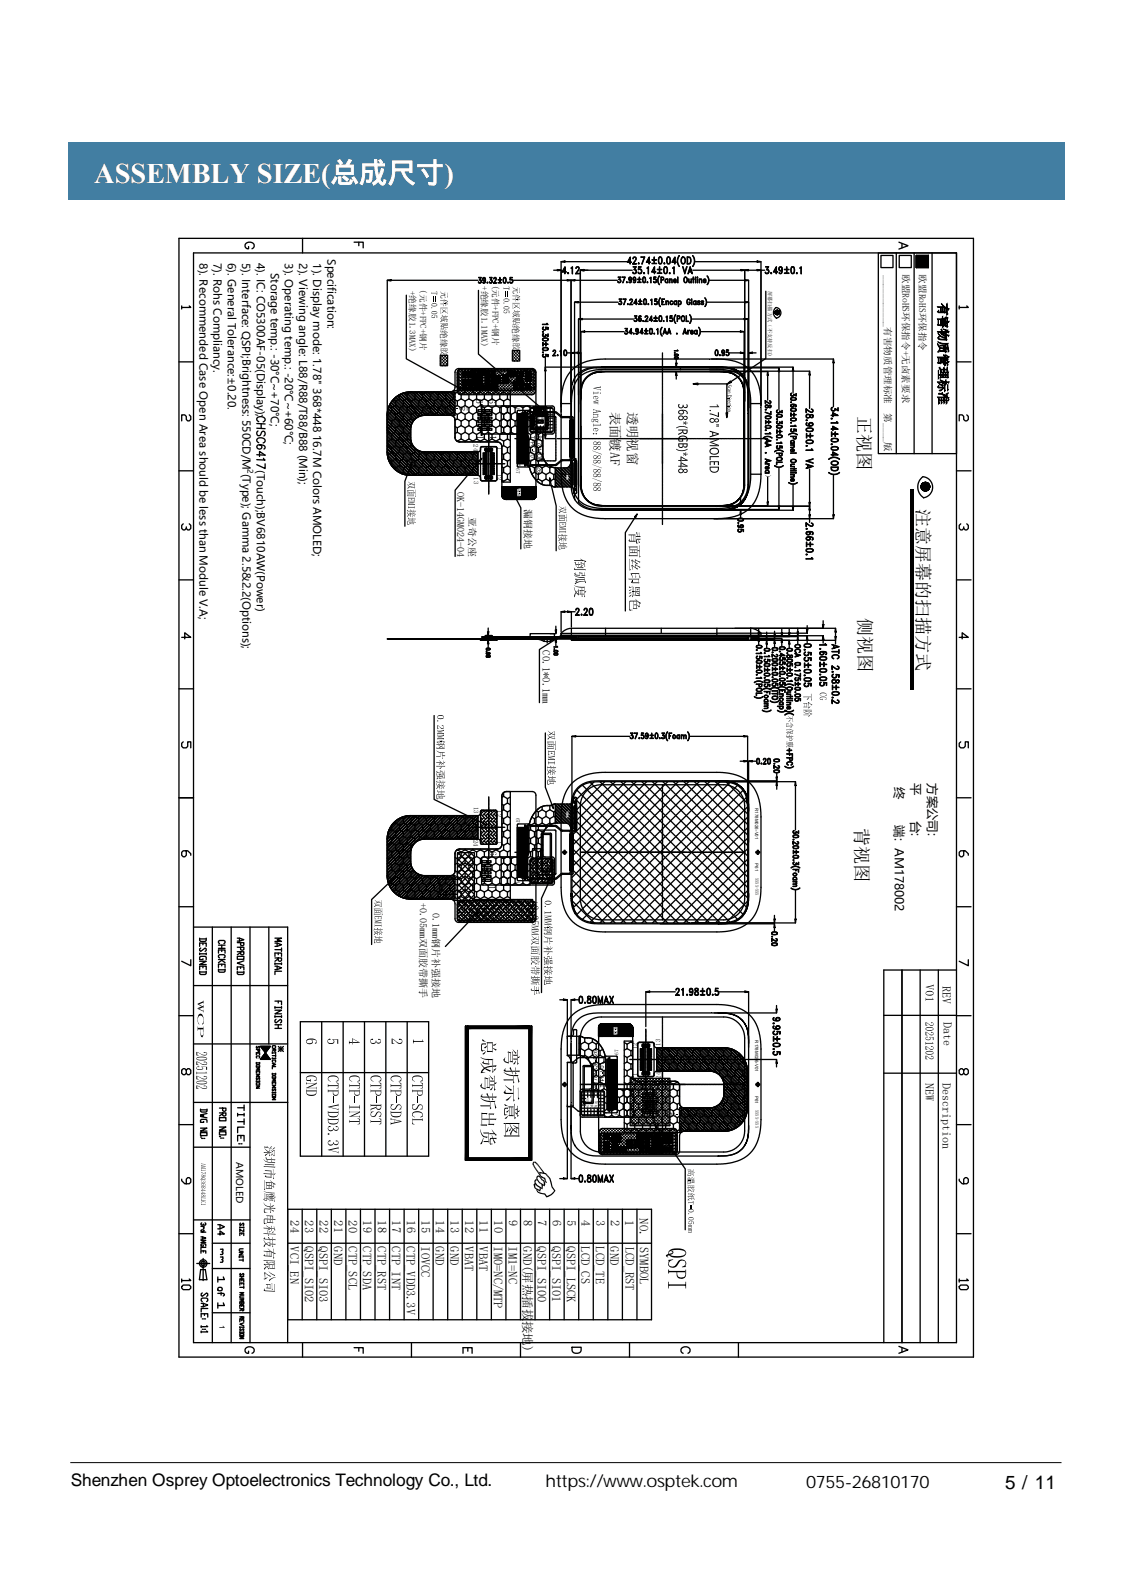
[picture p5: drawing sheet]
<svg xmlns="http://www.w3.org/2000/svg" width="210mm" height="297mm" viewBox="0 0 210 297" stroke-linecap="round" stroke-linejoin="round" font-family="sans-serif">
<defs><g id="words">
<text font-size="5.3" fill="#fff" x="17.5" y="34">ASSEMBLY SIZE(总成尺寸)</text>
<text font-size="3.5" x="187.1" y="277.1">5 / 11</text>
<g font-size="3.4">
<text x="159.7" y="77.5" transform="rotate(90 159.7 77.5)">正视图</text>
<text x="170.7" y="94.8" transform="rotate(90 170.7 94.8)">注意屏幕的扫描方式</text>
<text x="159.9" y="115" transform="rotate(90 159.9 115)">侧视图</text>
<text x="159.3" y="154.1" transform="rotate(90 159.3 154.1)">背视图</text>
</g>
<g font-size="3.2">
<text x="13.2" y="276.6">Shenzhen Osprey Optoelectronics Technology Co., Ltd.</text>
<text x="101.6" y="276.7">https://www.osptek.com</text>
<text x="150.1" y="276.9">0755-26810170</text>
</g>
<g font-size="2.5">
<text x="113.7" y="76.6" transform="rotate(90 113.7 76.6)">表面镀AF</text>
<text x="116.9" y="76.6" transform="rotate(90 116.9 76.6)">透明视窗</text>
</g>
<text font-size="2.4" x="174.8" y="56.4" transform="rotate(90 174.8 56.4)">有害物质管理标准</text>
<g font-size="2.3">
<text x="166.6" y="146.5" transform="rotate(90 166.6 146.5)">终</text>
<text x="169.7" y="145.8" transform="rotate(90 169.7 145.8)">平</text>
<text x="172.8" y="145.8" transform="rotate(90 172.8 145.8)">方案公司:</text>
<text x="166.6" y="153.6" transform="rotate(90 166.6 153.6)">端: AM178002</text>
<text x="169.7" y="152.8" transform="rotate(90 169.7 152.8)">台:</text>
<text x="54.1" y="227.1" transform="rotate(90 54.1 227.1)">24</text>
<text x="56.8" y="227.1" transform="rotate(90 56.8 227.1)">23</text>
<text x="59.5" y="227.1" transform="rotate(90 59.5 227.1)">22</text>
<text x="62.2" y="227.1" transform="rotate(90 62.2 227.1)">21</text>
<text x="64.9" y="227.1" transform="rotate(90 64.9 227.1)">20</text>
<text x="67.6" y="227.1" transform="rotate(90 67.6 227.1)">19</text>
<text x="70.3" y="227.1" transform="rotate(90 70.3 227.1)">18</text>
<text x="73" y="227.1" transform="rotate(90 73 227.1)">17</text>
<text x="75.8" y="227.1" transform="rotate(90 75.8 227.1)">16</text>
<text x="78.5" y="227.1" transform="rotate(90 78.5 227.1)">15</text>
<text x="81.2" y="227.1" transform="rotate(90 81.2 227.1)">14</text>
<text x="83.9" y="227.1" transform="rotate(90 83.9 227.1)">13</text>
<text x="86.6" y="227.1" transform="rotate(90 86.6 227.1)">12</text>
<text x="89.3" y="227.1" transform="rotate(90 89.3 227.1)">11</text>
<text x="92" y="227.1" transform="rotate(90 92 227.1)">10</text>
<text x="94.7" y="227.1" transform="rotate(90 94.7 227.1)">9</text>
<text x="97.4" y="227.1" transform="rotate(90 97.4 227.1)">8</text>
<text x="100.1" y="227.1" transform="rotate(90 100.1 227.1)">7</text>
<text x="102.9" y="227.1" transform="rotate(90 102.9 227.1)">6</text>
<text x="105.6" y="227.1" transform="rotate(90 105.6 227.1)">5</text>
<text x="108.3" y="227.1" transform="rotate(90 108.3 227.1)">4</text>
<text x="111" y="227.1" transform="rotate(90 111 227.1)">3</text>
<text x="113.7" y="227.1" transform="rotate(90 113.7 227.1)">2</text>
<text x="116.4" y="227.1" transform="rotate(90 116.4 227.1)">1</text>
<text x="119.1" y="226.7" transform="rotate(90 119.1 226.7)">NO.</text>
<text x="54" y="232" transform="rotate(90 54 232)">VCI_EN</text>
<text x="56.7" y="232" transform="rotate(90 56.7 232)">QSPI_SI02</text>
<text x="59.4" y="232" transform="rotate(90 59.4 232)">QSPI_SI03</text>
<text x="62.2" y="232" transform="rotate(90 62.2 232)">GND</text>
<text x="64.9" y="232" transform="rotate(90 64.9 232)">CTP_SCL</text>
<text x="67.6" y="232" transform="rotate(90 67.6 232)">CTP_SDA</text>
<text x="70.3" y="232" transform="rotate(90 70.3 232)">CTP_RST</text>
<text x="73" y="232" transform="rotate(90 73 232)">CTP_INT</text>
<text x="75.7" y="232" transform="rotate(90 75.7 232)">CTP_VDD3.3V</text>
<text x="78.4" y="232" transform="rotate(90 78.4 232)">IOVCC</text>
<text x="81.1" y="232" transform="rotate(90 81.1 232)">GND</text>
<text x="83.8" y="232" transform="rotate(90 83.8 232)">GND</text>
<text x="86.5" y="232" transform="rotate(90 86.5 232)">VBAT</text>
<text x="89.2" y="232" transform="rotate(90 89.2 232)">VBAT</text>
<text x="92" y="232" transform="rotate(90 92 232)">IM0=NC/MTP</text>
<text x="94.7" y="232" transform="rotate(90 94.7 232)">IM1=NC</text>
<text x="97.4" y="232" transform="rotate(90 97.4 232)">GND(屏热插拔</text>
<text x="100.1" y="232" transform="rotate(90 100.1 232)">QSPI_SI00</text>
<text x="102.8" y="232" transform="rotate(90 102.8 232)">QSPI_SI01</text>
<text x="105.5" y="232" transform="rotate(90 105.5 232)">QSPI_LSCK</text>
<text x="108.2" y="232" transform="rotate(90 108.2 232)">LCD_CS</text>
<text x="110.9" y="232" transform="rotate(90 110.9 232)">LCD_TE</text>
<text x="113.6" y="232" transform="rotate(90 113.6 232)">GND</text>
<text x="116.5" y="232.1" transform="rotate(90 116.5 232.1)">LCD_RST</text>
<text x="119.1" y="232" transform="rotate(90 119.1 232)">SYMBOL</text>
<text x="97.4" y="245.8" transform="rotate(90 97.4 245.8)">接地</text>
<text x="97.4" y="250.4" transform="rotate(90 97.4 250.4)">)</text>
</g>
<g font-size="2.2">
<text x="175.5" y="183.4" transform="rotate(90 175.5 183.4)">REV</text>
<text x="175.7" y="190.2" transform="rotate(90 175.7 190.2)">Date</text>
<text x="172.3" y="201.6" transform="rotate(90 172.3 201.6)">NEW</text>
<text x="175.5" y="201.6" transform="rotate(90 175.5 201.6)">Description</text>
</g>
<g font-size="2">
<text x="37.1" y="49" transform="rotate(90 37.1 49)">8). Recommended Case Open Area should be less than Module V.A;</text>
<text x="39.8" y="49" transform="rotate(90 39.8 49)">7). Rohs Compliancy.</text>
<text x="42.4" y="49" transform="rotate(90 42.4 49)">6). General Tolerance:±0.20.</text>
<text x="45.1" y="49" transform="rotate(90 45.1 49)">5). Interface: QSPI;Brightness: 550CD/M (Type); Gamma 2.5&amp;2.2(Options);</text>
<text x="47.8" y="49" transform="rotate(90 47.8 49)">4). IC: CO5300AF-05(Display);</text>
<text x="50.4" y="50.8" transform="rotate(90 50.4 50.8)">Storage temp.: -30°C~+70°C;</text>
<text x="53" y="49" transform="rotate(90 53 49)">3). Operating temp.: -20°C~+60°C;</text>
<text x="55.7" y="49" transform="rotate(90 55.7 49)">2). Viewing angle: L88/R88/T88/B88 (Min);</text>
<text x="58.3" y="49" transform="rotate(90 58.3 49)">1). Display mode: 1.78&quot; 368*448</text>
<text x="61" y="48.2" transform="rotate(90 61 48.2)">Specification:</text>
<text x="58.3" y="81" transform="rotate(90 58.3 81)">16.7M Colors AMOLED;</text>
<text x="47.8" y="87.5" transform="rotate(90 47.8 87.5)">(Touch);BV6810AW(Power)</text>
<text x="101" y="121" transform="rotate(90 101 121)">C0.1*0.1mm</text>
</g>
<g font-size="1.9">
<text x="85.1" y="91.5" transform="rotate(90 85.1 91.5)">OK-14GM024-04</text>
<text x="97.7" y="94.7" transform="rotate(90 97.7 94.7)">漏铜接地</text>
<text x="87.3" y="96.2" transform="rotate(90 87.3 96.2)">亚奇公座</text>
<text x="78.1" y="168" transform="rotate(90 78.1 168)">+0.05mm双面胶带撕手</text>
<text x="80.5" y="169.9" transform="rotate(90 80.5 169.9)">0.1mm钢片补强接地</text>
</g>
<g font-size="1.8">
<text x="164.7" y="51.1" transform="rotate(90 164.7 51.1)">__</text>
<text x="168" y="51" transform="rotate(90 168 51)">欧盟RoHS环保指令+无卤素要求</text>
<text x="171.1" y="51.1" transform="rotate(90 171.1 51.1)">欧盟RoHS环保指令</text>
<text x="164.7" y="54.7" transform="rotate(90 164.7 54.7)">_</text>
<text x="164.7" y="57.3" transform="rotate(90 164.7 57.3)">_</text>
<text x="164.7" y="60" transform="rotate(90 164.7 60)">_有害物质管理标准</text>
<text x="164.7" y="76.9" transform="rotate(90 164.7 76.9)">第_</text>
<text x="164.7" y="82.3" transform="rotate(90 164.7 82.3)">版</text>
<text x="44" y="216.3" transform="rotate(90 44 216.3)">AMOLED</text>
</g>
<g font-size="1.6">
<text x="78.3" y="53.9" transform="rotate(90 78.3 53.9)">(元件+FPC+钢片</text>
<text x="89.7" y="53.3" transform="rotate(90 89.7 53.3)">+绝缘胶1.1MAX)</text>
<text x="91.7" y="53" transform="rotate(90 91.7 53)">(元件+FPC+钢片</text>
<text x="76.2" y="54.2" transform="rotate(90 76.2 54.2)">+绝缘胶1.3MAX)</text>
<text x="82.1" y="61.4" transform="rotate(90 82.1 61.4)">绝缘</text>
<text x="95.5" y="60.5" transform="rotate(90 95.5 60.5)">绝缘</text>
</g>
<g font-size="1.4">
<text x="46.1" y="87.3" transform="rotate(90 46.1 87.3)">2</text>
<text x="40.8" y="246.6" transform="rotate(90 40.8 246.6)">1</text>
</g>
<g font-size="1.2">
<text x="88.2" y="82.7" transform="rotate(90 88.2 82.7)">24</text>
<text x="92.6" y="83.2" transform="rotate(90 92.6 83.2)">1</text>
<text x="88.2" y="88.8" transform="rotate(90 88.2 88.8)">13</text>
<text x="92.6" y="88.1" transform="rotate(90 92.6 88.1)">12</text>
<text x="88.2" y="150.1" transform="rotate(90 88.2 150.1)">13</text>
<text x="92.6" y="150.8" transform="rotate(90 92.6 150.8)">12</text>
<text x="88.2" y="156.2" transform="rotate(90 88.2 156.2)">24</text>
<text x="92.6" y="156.4" transform="rotate(90 92.6 156.4)">1</text>
<text x="118.7" y="195.3" transform="rotate(-90 118.7 195.3)">12</text>
<text x="123" y="194.6" transform="rotate(-90 123 194.6)">13</text>
<text x="118.7" y="200.3" transform="rotate(-90 118.7 200.3)">1</text>
<text x="123.1" y="200.7" transform="rotate(-90 123.1 200.7)">24</text>
</g>
<g font-size="1">
<text x="143" y="54.1" transform="rotate(90 143 54.1)">屏幕扫描方式（不支持反扫)</text>
<text x="92.2" y="69.2" transform="rotate(89 92.2 69.2)">1.0MAX</text>
<text x="93.3" y="70.2" transform="rotate(89 93.3 70.2)">限高</text>
<text x="94.6" y="70.2" transform="rotate(89 94.6 70.2)">缘胶</text>
<text x="95.9" y="69.7" transform="rotate(89 95.9 69.7)">域+绝</text>
<text x="97.2" y="69.2" transform="rotate(89 97.2 69.2)">元件区</text>
<text x="96.1" y="75.7" transform="rotate(90 96.1 75.7)">1</text>
<text x="96.1" y="87.1" transform="rotate(90 96.1 87.1)">67</text>
<text x="96.1" y="152.2" transform="rotate(90 96.1 152.2)">67</text>
<text x="96.1" y="164" transform="rotate(90 96.1 164)">1</text>
<text x="115.1" y="196.4" transform="rotate(-90 115.1 196.4)">67</text>
<text x="115.1" y="207.7" transform="rotate(-90 115.1 207.7)">1</text>
<text x="114" y="214.2" transform="rotate(-91 114 214.2)">元件区</text>
<text x="115.3" y="213.8" transform="rotate(-91 115.3 213.8)">域+绝</text>
<text x="116.6" y="213.2" transform="rotate(-91 116.6 213.2)">缘胶</text>
<text x="117.9" y="213.2" transform="rotate(-91 117.9 213.2)">限高</text>
<text x="119.1" y="214.2" transform="rotate(-91 119.1 214.2)">1.0MAX</text>
</g>
<g font-size=".8">
<text x="140.6" y="150.4" transform="rotate(90 140.6 150.4)">R178M026-V01</text>
<text x="140.6" y="160.7" transform="rotate(90 140.6 160.7)">P61</text>
<text x="140.7" y="163.3" transform="rotate(90 140.7 163.3)">XXXX-XXX</text>
<text x="140.6" y="193.6" transform="rotate(90 140.6 193.6)">R178M02</text>
<text x="140.6" y="197.2" transform="rotate(90 140.6 197.2)">6-V01</text>
<text x="140.6" y="203.9" transform="rotate(90 140.6 203.9)">P61</text>
<text x="140.7" y="206.5" transform="rotate(90 140.7 206.5)">XXXX-XXX</text>
</g>
<g font-size=".6">
<text x="100" y="77.3" transform="rotate(91 100 77.3)">缘胶</text>
<text x="100.8" y="77.3" transform="rotate(91 100.8 77.3)">域+绝</text>
<text x="101.6" y="77.3" transform="rotate(91 101.6 77.3)">元件区</text>
<text x="109.6" y="206.1" transform="rotate(-89 109.6 206.1)">元件区</text>
<text x="110.4" y="206.1" transform="rotate(-89 110.4 206.1)">域+绝</text>
<text x="111.2" y="206.1" transform="rotate(-89 111.2 206.1)">缘胶</text>
</g>
<g font-size=".5">
<text x="96.6" y="76.5" transform="rotate(90 96.6 76.5)">1</text>
<text x="96.6" y="86.4" transform="rotate(90 96.6 86.4)">67</text>
</g>
<text font-size=".4" x="105.5" y="88.1" transform="rotate(90 105.5 88.1)">单层区</text>
<text font-size=".3" x="105.5" y="150.6" transform="rotate(90 105.5 150.6)">绿油软化区</text>
</g></defs>
<path d="M12.7 26.5h185.5v10.6h-185.5z" fill-rule="evenodd" fill="#427ea2"/>
<g fill="none" stroke="#000" stroke-width=".19">
<path d="M170.6 47.5v2.3M172.8 47.5v2.3M93.6 90.6v2M93.6 90.6v2.1M93.7 90.6v2.1M93.7 90.6v2.2M93.8 90.6v2.2M93.9 90.6v2.2M93.9 90.6l.1 2.3M94 90.6v2.3M94.1 90.6v2.3M94.2 90.6v2.3"/>
<path d="M94.3 90.6v2.3M99.1 90.6v2.3M99.2 90.6v2.3M99.3 90.6v2.3M99.4 90.6v2.3M99.5 90.6v2.2M99.6 90.6l-.1 2.2M99.6 90.6v2.1M99.7 90.6l-.1 2.1M99.7 90.6v2M169.6 91.1v37.2M170 91.1v37.2"/>
<path d="M89.5 119h3M86.7 191v24.9M87.1 191.4v24.1M98.5 191.4v24.1M99 191v24.9M111.6 190.8v2.1M111.6 190.7v2.2M111.7 190.7v2.2M111.7 190.6v2.3M111.8 190.6v2.3M111.9 190.6v2.3M111.9 190.5v2.4"/>
<path d="M112 190.5v2.4M112.1 190.5v2.4M117 190.5v2.4M117.1 190.5v2.4M117.2 190.5v2.4M117.2 190.6v2.3M117.3 190.6v2.3M117.4 190.6v2.3M117.4 190.7v2.2M117.5 190.7v2.2M117.6 190.8v2.1M117.6 190.9v2"/>
<path d="M96.7 209.2v2.4M13.1 272.2h184.5"/>
</g>
<g fill="none" stroke="#000" stroke-width=".24">
<path d="M33.3 44.4h147.9v208.2h-147.9zM33.8 56.9v.6M35.2 56.9l.3 .3h-1.7M36 47.1h142.1v202.8h-142.1zM46.3 45.9v.4a.62 .62 0 0 1-.7-.6 .62 .62 0 0 1 .7-.6 .69 .69 0 0 1 .9 .3 .69 .69 0 0 1-.3 .9M56.3 44.4v2.7M65.9 45.1h1.7v1M66.8 45.1v.6M72.1 52.2l.7-.2v.3zM72.1 52.2v32.5l.6 1.6 1 1.2 1.3 .7 1.4 .3M72.8 52.2h16.2M75.6 54.9v11.9l9.6 5.2"/>
<path d="M89.1 54v11.9l12.4 10.7M89.1 52.5l.1 .1M89.3 52a.31 .31 0 0 1 .3 .5 .31 .31 0 0 1-.5 0l.3 .1 .2-.2M89.4 52.1l.2 .2-.2 .3M89.5 51.7l-.4-.1h.5l-.3 .5M89.5 51.6l-.2 .5 .3 .2M89.9 52l.2 .2 .2-.2M89.9 51.9l.2-.2 .2 .2M89.9 52.6h.4M90.1 51.7l-.2 .2 .2 .3M90.2 51.7l.1 .3-.1 .6M90.3 52.1a.28 .28 0 0 1-.4 .1 .28 .28 0 0 1 0-.4 .28 .28 0 0 1 .4 0v.7l-.2 .2-.2-.2 .1 .1"/>
<path d="M90.3 52l-.1 .2M90.7 52.6h.1M90.7 52.5l.1 .2zM91.1 52.5l.2 .1M91.3 52.1l.3 .2M91.3 52a.3 .3 0 0 1 .3 .5 .3 .3 0 0 1-.5 0l.3 .1 .2-.2M91.5 52.1l.1 .2-.1 .3M91.6 51.7l-.4-.1h.4l-.3 .5M91.6 51.6l-.3 .5M91.9 52.6l.5 .1h-.5l.5-.8-.1-.2-.4 .1 .4-.2 .1 .3-.5 .8M92.7 52.6h.7zM92.7 52l.7 .1z"/>
<path d="M93.1 51.6v.9zM93.8 51.7l.1-.1a.61 .61 0 0 1 0 1.1l-.2-.5zM93.8 52.6h.3M93.8 51.7h.3M93.8 51.7l-.1 .4 .1 .5M94.1 51.7l.1 .4-.1 .5M94.6 52.6h.1M94.6 52.5v.2zM94.9 52.5l.2 .1M95.3 52l.1 .3-.1 .3M95.4 52.2l-.2-.2-.3 .1 .1-.5h.4l-.4 .1v.3a.32 .32 0 0 1 .4 .1 .32 .32 0 0 1 0 .5 .32 .32 0 0 1-.5-.1l.3 .1 .2-.2M95.6 52.2h10"/>
<path d="M103.1 50.3h.7M103.8 50.2l.7 .1-.7 .1zM104.5 48.7l.7-.1v.2zM104.5 48.7v39.6M104.7 50.6h.7h-.7l.5-1v1.3l-.1-1.1-.4 .8M105.2 48.7h11.5M105.6 52l.7 .2-.7 .1zM105.8 50.8h.1M105.8 50.8v.1zM106.3 52.2l.7-.2v.3zM106.3 52.2v22.5M106.6 49.6l-.1 1.3v-1.1l-.2 .1z"/>
<path d="M107 56.2l.7-.1v.3zM107 56.2v14.6M107 52.2h7.9M107.2 50.9h.7h-.7l.6-.9-.2-.3-.3 .1-.1 .1 .1-.1a.31 .31 0 0 1 .4-.1 .31 .31 0 0 1 .1 .4l-.6 .8M107.7 56.2h7.4M107.7 59.4l.7-.1v.2zM107.7 59.4v34l1.6 1.1 1.5 .3h34.2M108.1 50.3l.6-.1v.2zM108.1 50.3v40.2l.3 1.5 .8 1.1 1.2 .8 1.3 .3h39M108.4 59.4h9.6M108.7 50.3h9M115.1 52.5l.1 .1"/>
<path d="M115.2 52l.3 .1 .1 .1M115.2 56.5l.2 .1M115.3 52a.31 .31 0 0 1 .3 .4 .31 .31 0 0 1-.6 0l.4 .2 .2-.2M115.4 52l.2 .3-.2 .3M115.4 56.1a.31 .31 0 0 1 .3 .4 .31 .31 0 0 1-.5 0l.3 .1 .2-.2M115.5 51.6h-.4h.5l-.3 .4M115.5 51.6l-.3 .4M115.6 56.1l.1 .2-.1 .3M115.7 55.7l-.4-.1h.4l-.3 .5M115.7 55.6l-.3 .5h.2l.1 .2M116.3 51.6l-.4 1 .5-1h-.6h.5M116.5 55.6l-.4 1.1 .5-1.1h-.6l.5 .1"/>
<path d="M116.7 52.5l.1 .1zM116.7 52.5h.1M116.9 48.8h.7h-.8l.5-1v1.3v-1.1l-.4 .8M116.9 56.6h.1M116.9 56.5v.2zM117.1 52l.2 .2 .2-.2M117.1 51.8l.2-.2 .2 .2M117.1 52.5h.3M117.3 51.6l-.2 .3 .2 .3M117.3 56.6l.5 .1h-.6l.5-.7-.1-.3-.3 .2 .3-.3 .2 .4-.5 .7M117.4 51.6l.1 .3-.1 .7M117.5 52.1l-.1 .1a.28 .28 0 0 1-.3-.3 .28 .28 0 0 1 .4-.2v.7l-.2 .2-.2-.1 .1 .1"/>
<path d="M117.5 51.9l-.1 .3M117.9 49.1h.6h-.7l.6-.9-.2-.3h-.2l-.1 .2v-.2a.32 .32 0 0 1 .4 0 .32 .32 0 0 1 .1 .4l-.5 .8M117.9 50.8l.1 .1M117.9 52l.2 .2 .2-.2M117.9 51.8l.2-.2 .2 .2M117.9 52.5h.3M118.1 51.6l-.2 .3 .2 .3M118.1 56.4h.5h-.6l.5-.8v1.1l-.1-.9-.3 .6M118.1 50.1a.39 .39 0 0 1 .4 .6 .39 .39 0 0 1-.7 0l.4 .2 .2-.3M118.1 59.7l.1 .1M118.2 51.6l.1 .3-.1 .7M118.2 50.2l.2 .3-.2 .4"/>
<path d="M118.3 59.2a.31 .31 0 0 1 .3 .2 .31 .31 0 0 1-.1 .4 .31 .31 0 0 1-.4-.2l.3 .2 .2-.2M118.3 52.1l-.1 .1a.28 .28 0 0 1-.3-.3 .28 .28 0 0 1 .4-.2v.7l-.2 .2-.2-.1 .1 .1M118.3 51.9l-.1 .3M118.4 59.2l.2 .3-.2 .3M118.4 49.7l-.5-.1h.5l-.3 .6M118.4 49.6l-.3 .6h.2l.1 .2M118.5 58.8h-.4h.5l-.3 .4M118.5 58.8l-.3 .4 .3 .1 .1 .1M118.7 52.5l.7 .1zM118.7 52h.7zM118.9 56.6h.6zM118.9 56.1h.6z"/>
<path d="M118.9 50.8l.1 .1M118.9 49h.1M118.9 48.9v.2zM118.9 59.6l.2 .2 .3-.2M118.9 59.4l.2-.2 .3 .2M119 51.6l.1 .8zM119 58.9h.3M119.1 58.8l-.2 .7 .2 .3M119.1 59.2l-.2 .3M119.2 55.6v.9zM119.2 59.2l.2 .3-.2 .3M119.2 50.1l.2 .3-.2 .5"/>
<path d="M119.3 58.8l.1 .1-.1-.1a.52 .52 0 0 0-.5 .4 .52 .52 0 0 0 .3 .6 .28 .28 0 0 0 .3-.4 .28 .28 0 0 0-.5-.1M119.4 50.4a.38 .38 0 0 0-.5-.2v-.6h.5l-.4 .1-.1 .4a.41 .41 0 0 1 .6 .4 .41 .41 0 0 1-.6 .3v-.1a.3 .3 0 0 0 .4 .1l.1-.2M119.7 59.7l.1 .1zM119.7 59.7h.1M119.8 51.6h.1a.59 .59 0 0 1 0 1l-.2-.4zM119.8 52.5h.3M119.8 51.7h.3M119.8 51.6l-.1 .4 .1 .6M119.8 50.8h.1l.1 .1zM119.9 50.8h.1M119.9 55.7l.2-.1a.59 .59 0 0 1 0 1.1l-.3-.5zM119.9 56.6h.4"/>
<path d="M119.9 55.7h.4M120 55.7l-.1 .4 .1 .5M120 47.8l-.5 1.3 .5-1.3h-.7l.7 .1M120 51.6l.2 .4-.2 .6M120.1 59.8h.5h-.5l.5-.7-.2-.3-.3 .2 .1-.2h.2l.2 .3-.5 .7M120.2 55.7l.1 .4-.1 .5M120.4 48.8h.7h-.8l.6-1v1.3l-.1-1.1-.4 .8M120.5 52.5l.1 .1zM120.5 49.9l.2-.3v1.3v-1.1zM120.5 52.5h.1M120.6 56.6h.2zM120.7 56.6h.1"/>
<path d="M120.9 59.5l.6 .1h-.6l.4-.8v1v-.9l-.4 .7M121 51.8l.2-.2v1v-.9zM121.4 55.6l-.1 1.1v-1l-.1 .2zM121.4 49l.8 .1zM121.4 48.3l.8 .1zM121.4 50.6h.7h-.8l.6-1v1.3l-.1-1.1-.4 .8M121.7 59.7l.7 .1zM121.7 59.2h.7zM121.7 52.5l.1 .1M121.8 47.8v1.1zM121.9 56.5l.1 .1M122 58.8l.1 .8z"/>
<path d="M122 52l.2 .2-.2 .4M122.2 52.2l-.2-.2h-.3l.1-.4h.4h-.4v.4a.32 .32 0 0 1 .4 0 .32 .32 0 0 1-.1 .5 .32 .32 0 0 1-.4-.1l.3 .2 .2-.2M122.2 56.1l.2 .2-.2 .3M122.4 56.2l-.2-.1h-.3v-.5h.4l-.3 .1-.1 .4a.31 .31 0 0 1 .5 0 .31 .31 0 0 1-.1 .5 .31 .31 0 0 1-.4-.1l.3 .1 .2-.2M122.4 50.8l.8 .1zM122.4 50.1l.8 .1zM122.7 47.9l.3-.1a.77 .77 0 0 1-.1 1.3 .99 .99 0 0 1-.2-1.2zM122.7 49h.4M122.7 47.9h.4M122.7 51.4h.1a1.24 1.24 0 0 0 0 1.6 1.17 1.17 0 0 1-.1-1.6zM122.8 49.6v1.1zM122.8 47.9l-.2 .5 .2 .7"/>
<path d="M122.8 58.8h.3l.1 .2v.6l-.2 .2-.3-.2zM122.8 59.7h.3M122.8 58.9h.3M122.8 58.8l-.1 .4 .1 .6M122.9 55.4h.1a1.31 1.31 0 0 0 0 1.6 1.23 1.23 0 0 1-.1-1.6zM123.1 58.8l.1 .4-.1 .6M123.1 47.9l.1 .5-.1 .7M123.1 52.1l.4-.1v-.3l-.4-.1v1v-1h.4v.4l-.4 .1M123.2 55.6h.5l-.4 .1v.9l.4 .1h-.5zM123.3 56.1h.2l-.2 .1M123.5 59.7l.1 .1zM123.5 59.7h.1"/>
<path d="M123.7 49h.1M123.7 48.9v.2zM123.7 49.7l.2-.1a.72 .72 0 0 1 .4 .7 .72 .72 0 0 1-.4 .6h-.2l-.1-.5zM123.7 50.8h.4M123.7 49.8h.4M123.8 49.7l-.2 .5 .2 .7M124 52l.3 .1-.2-.1a.31 .31 0 0 0-.2 .3 .31 .31 0 0 0 .2 .3l.2-.1-.1 .1a.34 .34 0 0 1-.4-.2 .34 .34 0 0 1 .2-.4zM124 56v.7zM124.1 49.7l.1 .5-.1 .7M124.2 56.1h.2l.1 .6-.1-.6-.4 .1zM124.2 58.8v1v-.9l-.2 .1zM124.3 47.9l.2-.1a.88 .88 0 0 1 0 1.3h-.2l-.2-.5z"/>
<path d="M124.3 49h.4M124.3 47.9h.4M124.3 51.9v.7zM124.3 47.9l-.1 .5 .1 .7M124.6 47.9l.2 .5-.2 .7M124.7 50.8h.1M124.7 51.9v.7zM124.7 50.8v.1zM124.7 59.7l.2 .1M124.8 52h.3v.6v-.6h-.2l-.2 .1zM124.9 56.1l.2-.1 .1 .2-.1-.1a.28 .28 0 0 0-.3 .3 .28 .28 0 0 0 .4 .2v-.1a.3 .3 0 0 1-.4 .1 .3 .3 0 0 1 0-.5zM125.1 59.2l.1 .2-.1 .4"/>
<path d="M125.2 48.8h.7h-.8l.6-1v1.3l-.1-1.1-.4 .8M125.2 59.4l-.2-.2h-.3l.1-.4h.4h-.4v.4a.31 .31 0 0 1 .4 .1 .31 .31 0 0 1-.1 .4 .31 .31 0 0 1-.4-.1l.3 .2 .2-.2M125.3 49.9l.2-.3v1.3v-1.1zM125.5 52.2h.3l-.1-.2a.31 .31 0 0 0-.2 .3 .31 .31 0 0 0 .2 .3l.1-.2v.2a.3 .3 0 0 1-.4-.3 .3 .3 0 0 1 .4-.3l.1 .3h-.4M125.6 56.1l.2-.1 .1 .1h-.1a.3 .3 0 0 0-.3 .2 .3 .3 0 0 0 .3 .3l.1-.1a.3 .3 0 0 1-.4 .1 .3 .3 0 0 1 0-.5zM125.8 58.6a1.31 1.31 0 0 0 0 1.6 1.23 1.23 0 0 1 0-1.6zM125.9 56l.1 .7zM126.1 59.3l.4-.1v-.3l-.4-.1v1v-1h.4v.5h-.4M126.2 51.6v1zM126.3 56v1zM126.4 56.1a.3 .3 0 0 1 .4 .3 .3 .3 0 0 1-.5 .1l.2 .1a.3 .3 0 0 0 .3-.3 .3 .3 0 0 0-.3-.2h-.2zM126.5 47.6a1.6 1.6 0 0 0 0 2 1.52 1.52 0 0 1 0-2z"/>
<path d="M127 58.8h.1a.54 .54 0 0 1 .4 .5 .54 .54 0 0 1-.4 .5 .68 .68 0 0 1-.1-1zM127 58.9l.1-.1a.52 .52 0 0 1 .4 .5 .52 .52 0 0 1-.4 .5l-.2-.4zM127 47.9l.1-.1a.67 .67 0 0 1 .5 .7 .67 .67 0 0 1-.5 .6 .85 .85 0 0 1-.1-1.2zM127 47.9a.58 .58 0 0 1 .6 .5 .58 .58 0 0 1-.3 .7 .65 .65 0 0 1-.3-1.2zM127.1 49.6l.4 1.2 .4-1.2-.4 1.3zM127.5 51.6h.1a.5 .5 0 0 1 .4 .5 .5 .5 0 0 1-.5 .5l-.2-.4zM127.5 51.7l.1-.1a.51 .51 0 0 1 .3 .5 .51 .51 0 0 1-.3 .5l-.2-.4zM127.8 58.8v1h.4h-.4zM127.9 47.8a.71 .71 0 0 1 .8 .5 .71 .71 0 0 1-.2 .8h-.6zM128 47.9a.65 .65 0 0 1 .6 .4 .65 .65 0 0 1-.1 .7l-.5 .1zM128 55.7l.3-.1 .2 .3a.3 .3 0 0 0-.4-.2 .3 .3 0 0 0-.2 .4v.2a.28 .28 0 0 0 .3 .4 .28 .28 0 0 0 .3-.4l-.2-.1h.2v.2a.31 .31 0 0 1-.4 .3 .31 .31 0 0 1-.2-.4zM128.2 50.6h.6"/>
<path d="M128.2 51.9l.1 .6 .2 .1 .2-.2-.2 .2h-.2zM128.3 50.6h.4M128.4 58.6a1.12 1.12 0 0 1 0 1.6 1.24 1.24 0 0 0 0-1.6zM128.5 49.6l.4 1.3-.4-1.1-.4 1.1zM128.7 51.9v.7zM128.8 55.6v1.1zM128.8 59.4h9.7M128.9 47.6a1.47 1.47 0 0 1 0 2 1.6 1.6 0 0 0 0-2zM129 51.9l.2 .1zM129 50.3h9M129.1 51.6v1zM129.2 56.1l.2-.1 .2 .1h-.2a.3 .3 0 0 0-.3 .2 .3 .3 0 0 0 .3 .3l.2-.1-.1 .1a.33 .33 0 0 1-.4-.1 .33 .33 0 0 1 .1-.4z"/>
<path d="M129.4 48.7h11.6M129.5 51.6v1zM129.6 56v.7zM129.8 51.6h.1M129.8 51.6l.1 .1zM129.8 51.9l.1 .7zM129.9 56.6h.4M129.9 56.2l.4 .3-.1 .2-.3-.2 .1 .1M129.9 56.1h.4M130 56.1v.1M130.2 51.9v.7zM130.2 56.1h.1l-.3-.1-.1 .1 .4 .3"/>
<path d="M130.2 56.4v.2M130.4 52h.2l.1 .6-.1-.6h-.2l-.2 .1zM130.6 56.6h.4M130.6 56.2l.4 .3-.2 .2-.2-.2v.1M130.6 56.1h.4M130.6 56.1v.1M130.9 56.1h.1l-.2-.1-.2 .1 .4 .3M130.9 56.4v.2M131 52.2h.4l-.1-.2a.28 .28 0 0 0-.3 .3 .28 .28 0 0 0 .3 .2l.1-.1-.1 .2a.3 .3 0 0 1-.4-.3 .3 .3 0 0 1 .5-.3v.3h-.4M131.2 55.4a1.12 1.12 0 0 1 0 1.6 1.24 1.24 0 0 0 0-1.6zM131.7 51.4a1.12 1.12 0 0 1 0 1.6 1.24 1.24 0 0 0 0-1.6zM131.7 56.2h7"/>
<path d="M132.1 52.2h6.6M138 50.2l.6 .1-.6 .1zM138.5 59.3l.8 .1-.8 .1zM138.6 50.3l.7-.1v.2zM138.6 50.3v40.4l-.3 1.3-.9 1.1-1.3 .9-1.4 .2M138.7 52l.7 .2-.7 .1zM138.7 56.1l.7 .1-.7 .2zM139.3 59.4l-.1 31.3-.5 1.6-1.1 1.4-.9 .6-.7 .3-1.4 .2M139.3 50.3h1.7M139.4 52.2v23.7M141 50.2l.7 .1-.7 .1zM141 48.6l.7 .1-.7 .1z"/>
<path d="M141.7 48.7v39.6M141.7 50.3h.7M142.5 50.8l.2 .1M142.6 54.2v12.5l-6.5 4.3M142.8 50.1a.39 .39 0 0 1 .3 .6 .39 .39 0 0 1-.6 0l.4 .2 .2-.3M142.9 50.2l.2 .3-.2 .4M143.1 49.7l-.5-.1h.5l-.3 .6M143.1 49.6l-.4 .6h.3l.1 .2M143.6 50.8h.1M143.6 50.8v.1zM144.1 50.6h.7h-.8l.6-1v1.3l-.1-1.1-.4 .8M144.3 57.4a.76 .76 0 0 1 1.1 .6v.5l-.3 .4a.62 .62 0 0 1-.7 .2 .62 .62 0 0 1-.4-.7v-.5z"/>
<path d="M144.3 58.1h.1M144.3 58v.3zM144.3 58.1v.1zM144.4 58v.3zM144.4 57.9v.4zM144.4 57.9v.5zM144.5 57.9v.5zM144.5 57.9l-.1 .5zM144.5 57.8v.7zM144.6 57.8v.7zM144.7 57.8v.7zM144.8 57.8v.7z"/>
<path d="M144.9 57.8v.7zM145 57.9v.5zM145 50.1l.3 .3 .3-.3M145 49.9l.3-.2 .3 .2M145.1 58v.3zM145.1 58.1v.2zM145.1 58.2h.1M145.1 58.1v.1zM145.1 50.8h.4M145.2 49.7l-.2 .3 .2 .4M145.4 49.7a.94 .94 0 0 1 .1 1.2M145.6 50.2l-.1 .2a.35 .35 0 0 1-.5-.4 .35 .35 0 0 1 .6-.2l.1 .3a.66 .66 0 0 1-.5 .8l-.2-.1 .1 .1"/>
<path d="M145.6 50.1l-.2 .3M146 50.8l.9 .1zM146 50.1l.9 .1zM146.5 49.6v1.1zM147.4 49.7h.4l.1 .5-.1 .7h-.2h-.2l-.1-.2zM147.4 50.8h.4M147.4 49.8h.4M147.4 49.7l-.1 .5 .1 .7M147.7 49.7l.2 .5-.2 .7M148.3 50.8h.1M148.3 50.8l.1 .1zM148.9 49.9l.3-.3v1.3l-.1-1.1z"/>
<path d="M163.5 47.1h14.6v37.3h-14.6zM164 47.5h2.3v2.3h-2.3zM166.9 47.1v37.3M167.4 45.1l1.7 .6-1.7 .7M167.4 47.5h2.3v2.3h-2.3zM167.9 45.3v.8M170.2 47.1v37.3M170.6 47.5h2.2v2.3h-2.2zM170.6 47.5h2.2l-2.2 2.3zM170.6 47.5v2.3v-2.3M172.8 47.5v2.3v-2.3M173.5 47.1v37.3"/>
<path d="M178.6 56.9v.6M180 56.9l.3 .3h-1.7M33.3 67.3h2.7M35.2 77.2l.3 .3v.6l-.3 .2h-.3l-.2-.2v-.6l-.3-.3h-.6v1.1M47.8 78.8l1.6 .1M47.8 79.7l1.6 .1M48.2 78.5a.48 .48 0 0 1-.4-.6 .48 .48 0 0 1 .6-.4l.4 .1a.49 .49 0 0 1 .6 .3 .49 .49 0 0 1-.4 .6M48.6 78.9v.8M72.1 77.3l.2-1.3 .6-1.3 .8-.8 1.3-.7 1.1-.3h8.6v4.4h-5.6M72.1 77.1h.1M72.1 77l4.3 4.3M72.1 77.6l4.4 4.4"/>
<path d="M72.1 78.2l4.8 4.8M72.1 78.8l9.7 9.7M72.1 79.3l9.1 9.2M72.1 79.9l8.5 8.6M72.1 77.2l4.3 4.3M72.1 77.8l4.4 4.4M72.1 78.4l10.1 10.1M72.1 78.9l9.5 9.6M72.1 76.7l4.3 4.3M72.2 76.5l4.2 4.3M72.2 77.1v.9M72.2 79.6v.8"/>
<path d="M72.2 78h-.1M72.2 78l.7 .4M72.2 79.6l-.1-.1 8.9 9M72.2 76.2l4.2 4.2M72.3 76l4.1 4.2M72.4 75.7l4 4.1M72.4 75.6l.5 .3M72.4 75.6l4.1 4M72.6 75.3l3.9 4M72.6 75.2l4 3.9M72.8 74.9l3.9 3.9M72.9 74.8l3.8 3.9"/>
<path d="M72.9 75.9v.8M72.9 78.4v.8M72.9 76.7l-.7 .4M72.9 79.2l-.7 .4M72.9 76.7l.8 .4M72.9 79.2l.8 .4M73 74.6l3.9 3.8M73.1 74.5l3.9 3.8M73.2 74.4l.5 .2M73.3 74.3l3.8 3.8M73.4 74.2l3.8 3.8M73.6 74l3.8 3.8"/>
<path d="M73.7 74.6v.9M73.7 77.1v.9M73.7 79.6v.8M73.7 75.5l-.8 .4M73.7 78l-.8 .4M73.7 75.5l.7 .4M73.7 78l.7 .4M73.7 73.9l3.9 3.9M73.9 73.7l3.9 3.9M74 73.7l3.9 3.9M74.3 73.5l3.9 3.9M74.4 73.5v.7"/>
<path d="M74.4 75.9v.8M74.4 78.4v.8M74.4 74.2l-.7 .4M74.4 76.7l-.7 .4M74.4 79.2l-.7 .4M74.4 74.2l.7 .4M74.4 76.7l.7 .4M74.4 79.2l.7 .4M74.4 73.4l4 4M74.7 73.3l4 4M74.8 73.3l4 4M75.1 74.6v.9"/>
<path d="M75.1 77.1v.9M75.1 79.6v.8M75.1 75.5l-.7 .4M75.1 78l-.7 .4M75.1 75.5l.7 .4M75.1 78l.7 .4M75.1 73.2l4.1 4.1M75.2 73.1l4.2 4.2v-.2M75.3 73.1l.5 .3M75.6 73l4.2 4.3M75.7 73l4.3 4.3M75.8 73.4v.8"/>
<path d="M75.8 75.9v.8M75.8 78.4v.8M75.8 74.2l-.7 .4M75.8 76.7l-.7 .4M75.8 79.2l-.7 .4M75.8 74.2l.7 .4M75.8 76.7l.7 .4M75.8 79.2l.7 .4M76.1 72.9l4.3 4.4M76.3 72.9l4.3 4.4M76.5 72.9v.1M76.5 74.6v.9"/>
<path d="M76.5 77.1v.9M76.5 73l-.7 .4M76.5 75.5l-.7 .4M76.5 78l-.7 .4M76.5 73l.8 .4M76.5 75.5l.8 .4M76.5 78l.5 .2M76.6 72.9l4.4 4.4M76.8 72.9l4.4 4.4M77.2 72.9l4.4 4.4M77.3 73.4v.8M77.3 75.9v.8"/>
<path d="M77.3 74.2l-.8 .4M77.3 76.7l-.8 .4M77.3 74.2l.7 .4M77.3 76.7l.7 .4M77.4 72.9l4.4 4.4M77.8 72.9l4.4 4.4M78 72.9v.1M78 74.6v.9M78 77.1v.4M78 73l-.7 .4M78 75.5l-.7 .4M78 73l.7 .4"/>
<path d="M78 75.5l.7 .4M78 72.9l4.4 4.4M78.4 72.9l4.3 4.4M78.6 72.9l4.3 4.4M78.7 73.4v.8M78.7 75.9v.8M78.7 74.2l-.7 .4M78.7 76.7l-.7 .4M78.7 74.2l.7 .4M78.7 76.7l.7 .4M79 72.9l4.3 4.4M79.1 77.3l-1 .2-.8 .5-.6 .8-.3 .9 .1 2.1 .4 1.1 .9 .9 1.3 .3"/>
<path d="M79.1 77.3h4.8l.5 .2 .3 .6v3.4l.3 .5 .3 .2h7.3l.6 .3 .2 .6M79.2 72.9l4.3 4.4M79.4 72.9v.1M79.4 74.6v.9M79.4 73l-.7 .4M79.4 75.5l-.7 .4M79.4 73l.7 .4M79.4 75.5l.7 .4M79.6 72.9l4.3 4.4M79.8 72.9l4.3 4.4M80.1 73.4v.8M80.1 75.9v.8"/>
<path d="M80.1 74.2l-.7 .4M80.1 76.7l-.7 .4M80.1 74.2l.7 .4M80.1 76.7l.7 .4M80.2 72.9l4.3 4.4M80.4 72.9l4.3 4.4M80.7 72.9l4 4M80.8 72.9v.1M80.8 74.6v.9M80.8 77.1v.2M80.8 73l-.7 .4M80.8 75.5l-.7 .4"/>
<path d="M80.8 73l.8 .4M80.8 75.5l.8 .4M80.9 72.9l3.8 3.8M81.3 72.9l3.4 3.4M81.5 72.9l3.2 3.2M81.6 73.4v.8M81.6 75.9v.8M81.6 74.2l-.8 .4M81.6 76.7l-.8 .4M81.6 74.2l.7 .4M81.6 76.7l.7 .4M81.9 72.9l2.8 2.8"/>
<path d="M82 66.1h1.3v2h-1.3zM82 66.6h.1M82 67.2h.1M82 67.7h.1M82.1 66.1h.1M82.1 66.6v.1M82.1 67.1v.1M82.1 67.7v.1M82.1 72.9l2.6 2.6M82.3 66.3h.1M82.3 66.9h.1M82.3 67.5h.1"/>
<path d="M82.3 68h.1M82.3 72.9v.1M82.3 74.6v.9M82.3 77.1v.2M82.3 73l-.7 .4M82.3 75.5l-.7 .4M82.3 73l.7 .4M82.3 75.5l.7 .4M82.3 66.3v.1M82.3 66.8v.2M82.3 67.4v.1M82.3 67.9v.2"/>
<path d="M82.5 72.9l2.2 2.2M82.6 66.6h.1M82.6 67.2h.1M82.6 67.7h.1M82.6 66.1h.1M82.6 66.6v.1M82.6 67.1v.1M82.6 67.7v.1M82.7 72.9l2 2.1M82.8 66.3h.2M82.8 66.9h.2M82.8 67.5h.2"/>
<path d="M82.8 68h.2M82.9 66.3v.1M82.9 66.8v.2M82.9 67.4v.1M82.9 67.9v.2M83 73.4v.8M83 75.9v.8M83 74.2l-.7 .4M83 76.7l-.7 .4M83 74.2l.7 .4M83 76.7l.7 .4M83.1 72.9l1.6 1.7"/>
<path d="M83.1 66.6h.1M83.1 67.2h.1M83.1 67.7h.1M83.2 66.1h.1M83.2 66.6v.1M83.2 67.1v.1M83.2 67.7v.1M83.3 72.9l1.4 1.5M83.7 72.9l1 1.1M83.7 72.9v.1M83.7 74.6v.9M83.7 77.1v.2"/>
<path d="M83.7 73l-.7 .4M83.7 75.5l-.7 .4M83.7 73l.7 .4M83.7 75.5l.7 .4M83.9 72.9l.8 .9M84.3 72.9l.4 .5M84.4 73.4v.8M84.4 75.9v.8M84.4 74.2l-.7 .4M84.4 76.7l-.7 .4M84.4 74.2l.7 .4M84.4 76.7l.7 .4"/>
<path d="M84.5 72.9l.2 .3M84.7 79.4l.4 .2M85.1 72.8l.2 .4 .4 .3h13.4l.4-.3 .2-.4v-3.5l-.2-.4-.5-.2h-13.4l-.3 .2-.2 .4v3.7M85.1 71.9l.2 .5 .5 .2h13.2l.5-.2 .2-.5M85.1 74.6v.9M85.1 77.1v.9M85.1 79.6v.8M85.1 69.6h.1M85.1 70.3h.1M85.1 70.9h.1M85.1 71.5h.1M85.1 72.5h.1"/>
<path d="M85.1 71.9h.1M85.1 71.4h.1M85.1 70.8h.1M85.1 69.7h.1M85.1 73l-.7 .4M85.1 75.5l-.7 .4M85.1 78l-.4 .2M85.1 73l.8 .4M85.1 75.5l.8 .4M85.1 78l.8 .4M85.2 72.1h.1M85.2 69.2h.1"/>
<path d="M85.2 71.9l.6 .5-.7-.3zM85.2 69.1h.1M85.4 72.8h.1M85.4 72.2h.1M85.4 71.7h.1M85.4 71.1h.1M85.4 70.6h.1M85.4 70h.1M85.4 69.5h.1M85.4 68.9h.1M85.4 68.8v.3h.5M85.4 69.2v.4h.5"/>
<path d="M85.4 69.8v.5h.5M85.4 70.4v.5h.5M85.4 71v.5h.5M85.4 71.6v.5h.5M85.4 72.2v.2M85.4 72.7v.1M85.4 73.3h.1M85.5 73.3h.1M85.6 73.1h.2M85.6 72.5h.2M85.6 71.9h.2M85.6 71.4h.2"/>
<path d="M85.6 70.8h.2M85.6 70.3h.2M85.6 69.7h.2M85.6 69.2h.2M85.7 68.7h.1M85.7 69.1v.2M85.7 69.7v.1M85.7 70.2v.2M85.7 70.8v.1M85.7 71.3v.2M85.7 71.9v.1M85.7 72.4v.2"/>
<path d="M85.7 73v.1M85.9 73.4v.8M85.9 75.9v.8M85.9 78.4v.8M85.9 74.2l-.8 .4M85.9 76.7l-.8 .4M85.9 79.2l-.8 .4M85.9 74.2l.7 .4M85.9 76.7l.7 .4M85.9 79.2l.7 .4M85.9 73.3h.1M85.9 72.8h.1"/>
<path d="M85.9 72.2h.1M85.9 71.7h.1M85.9 71.1h.1M85.9 70.6h.1M85.9 70h.1M85.9 69.5h.1M85.9 68.9h.1M86 68.9v.1M86 69.4v.1M86 70v.1M86 70.5v.1M86 71.1v.1"/>
<path d="M86 71.6v.1M86 72.2v.1M86 72.7v.1M86 73.3v.1M86 68.7v.4h.5M86 69.2v.4h.5M86 69.8v.5h.5M86 70.4v.5h.5M86 71v.5h.5M86 71.6v.5h.5M86 72.3v.3M86.2 73.1h.1"/>
<path d="M86.2 72.5h.1M86.2 71.9h.1M86.2 71.4h.1M86.2 70.8h.1M86.2 70.3h.1M86.2 69.7h.1M86.2 69.2h.1M86.2 69.4h1.6v.4h-1.6zM86.2 70.9h1.6v.3h-1.6zM86.2 69.7l.2 .1zM86.2 69.8h.2zM86.2 69.4h.2z"/>
<path d="M86.2 69.5l.2-.1zM86.2 71.2h.2zM86.2 71.3l.2-.1zM86.2 70.8l.2 .1zM86.2 70.9h.2zM86.2 71.7l.1 .7zM86.2 71.7h.1M86.2 71.6h.1M86.2 72.4h.1M86.3 72.4h.1M86.2 69.3l.2 .1zM86.2 71l.2-.1z"/>
<path d="M86.2 68.7h.1M86.2 69.1v.2M86.2 69.7v.1M86.2 70.2v.2M86.2 70.8v.1M86.2 71.3v.2M86.2 71.9v.1M86.2 72.4v.2M86.2 73v.1M86.3 71.6l1.6 .1zM86.3 71.6h.1M86.3 71.7h.1"/>
<path d="M86.3 72.5h.1M86.3 69.6l.1 .2zM86.3 69.3l.1 .1zM86.3 71.1l.1 .1zM86.3 70.8l.1 .1zM86.3 72.4l1.6 .1zM86.3 70.7l.1 .2zM86.4 69.3h1.2v.7h-1.2zM86.4 70.7h1.2v.7h-1.2zM86.4 69.8l-.1 .1zM86.4 69.8l-.1 .2zM86.4 69.8v.2z"/>
<path d="M86.4 69.8l.1 .1zM86.4 69.8h.1zM86.4 69.8h.2zM86.4 69.8l.2-.1zM86.4 69.8l.1-.1zM86.4 69.4l-.1 .2zM86.4 69.4v.2zM86.4 69.4l.1 .2zM86.4 69.4l.1 .1zM86.4 69.4l.2 .1zM86.4 69.4h.2zM86.4 69.4h.1z"/>
<path d="M86.4 71.2l-.1 .2zM86.4 71.2v.2zM86.4 71.2l.1 .2zM86.4 71.2l.1 .1zM86.4 71.2l.2 .1zM86.4 71.2h.2zM86.4 71.2h.1zM86.4 71.2l.1-.1zM86.4 70.9l-.1 .1zM86.4 70.9l-.1 .2zM86.4 70.9v.2zM86.4 70.9l.1 .2z"/>
<path d="M86.4 70.9l.1 .1zM86.4 70.9h.1zM86.4 70.9h.2zM86.4 70.9l.1-.1zM86.4 71.8h.5v.5h-.5zM86.4 70.7v.2zM86.4 69.6v.2zM86.4 69.3v.1zM86.4 71.1v.1zM86.5 71.1l-.1 .1zM86.5 73.3h.1M86.5 72.8h.1"/>
<path d="M86.5 72.2h.1M86.5 71.7h.1M86.5 71.1h.1M86.5 70.6h.1M86.5 70h.1M86.5 69.5h.1M86.5 68.9h.1M86.5 69.6l-.1 .2zM86.5 69.3l-.1 .1zM86.5 70.7l-.1 .2zM86.5 68.9v.1M86.5 69.4v.1"/>
<path d="M86.5 70v.1M86.5 70.5v.1M86.5 71.1v.1M86.5 71.6v.1M86.5 72.2v.1M86.5 72.7v.1M86.5 73.3v.1M86.6 72.7v.3M86.6 74.6v.9M86.6 77.1v.9M86.6 79.6v.8M86.6 73l-.7 .4"/>
<path d="M86.6 75.5l-.7 .4M86.6 78l-.7 .4M86.6 73l.7 .4M86.6 75.5l.7 .4M86.6 78l.7 .4M86.6 68.7v.4h.5M86.6 69.2v.4h.5M86.6 69.8v.5h.5M86.6 70.4v.5h.5M86.6 71v.5h.5M86.6 71.6v.5h.5M86.6 72.3v.3"/>
<path d="M86.7 73.1h.2M86.7 72.5h.2M86.7 71.9h.2M86.7 71.4h.2M86.7 70.8h.2M86.7 70.3h.2M86.7 69.7h.2M86.7 69.2h.2M86.8 68.7h.1M86.8 69.1v.2M86.8 69.7v.1M86.8 70.2v.2"/>
<path d="M86.8 70.8v.1M86.8 71.3v.2M86.8 71.9v.1M86.8 72.4v.2M86.8 73v.1M87 73.3h.1M87 72.8h.1M87 72.2h.1M87 71.7h.1M87 71.1h.1M87 70.6h.1M87 70h.1"/>
<path d="M87 69.5h.1M87 68.9h.1M87.1 68.9v.1M87.1 69.4v.1M87.1 70v.1M87.1 70.5v.1M87.1 71.1v.1M87.1 71.6v.1M87.1 72.2v.1M87.1 72.7v.1M87.1 73.3v.1M87.2 68.7v.4h.5"/>
<path d="M87.2 69.2v.4h.5M87.2 69.8v.5h.5M87.2 70.4v.5h.5M87.2 71v.5h.5M87.2 71.6v.5h.5M87.2 72.3v.3M87.3 71.8h.5v.5h-.5zM87.3 73.1h.1M87.3 72.5h.1M87.3 71.9h.1M87.3 71.4h.1M87.3 70.8h.1"/>
<path d="M87.3 70.3h.1M87.3 69.7h.1M87.3 69.2h.1M87.3 73.4v.8M87.3 75.9v.8M87.3 78.4v.8M87.3 74.2l-.7 .4M87.3 76.7l-.7 .4M87.3 79.2l-.7 .4M87.3 74.2l.7 .4M87.3 76.7l.7 .4M87.3 79.2l.7 .4"/>
<path d="M87.3 68.7h.1M87.3 69.1v.2M87.3 69.7v.1M87.3 70.2v.2M87.3 70.8v.1M87.3 71.3v.2M87.3 71.9v.1M87.3 72.4v.2M87.3 73v.1M87.4 69.7l.2 .1zM87.4 69.8h.2zM87.4 69.4h.2z"/>
<path d="M87.4 69.5l.2-.1zM87.4 71.2h.2zM87.4 71.3l.2-.1zM87.4 70.8l.2 .1zM87.4 70.9h.2zM87.4 69.3l.2 .1zM87.4 71.1l.2 .1zM87.4 71l.2-.1zM87.5 69.3l.1 .1zM87.5 71.1l.1 .1zM87.5 69.6l.1 .2zM87.5 70.7l.1 .2z"/>
<path d="M87.6 69.6v.2zM87.6 69.3v.1zM87.6 71.1v.1zM87.6 70.7v.2zM87.6 73.3h.1M87.6 72.8h.1M87.6 72.2h.1M87.6 71.7h.1M87.6 71.1h.1M87.6 70.6h.1M87.6 70h.1M87.6 69.5h.1"/>
<path d="M87.6 68.9h.1M87.6 69.8l-.1 .1zM87.6 69.8v.2zM87.6 69.8l.1 .1zM87.6 69.8h.2zM87.6 69.8l.2-.1zM87.6 69.8l.1-.1zM87.6 69.4l-.1 .2zM87.6 69.4v.2zM87.6 69.4l.1 .2zM87.6 69.4l.1 .1zM87.6 69.4l.2 .1z"/>
<path d="M87.6 69.4h.2zM87.6 71.2l-.1 .2zM87.6 71.2v.2zM87.6 71.2l.1 .2zM87.6 71.2l.2 .1zM87.6 71.2h.2zM87.6 71.2l.1-.1zM87.6 70.9l-.1 .1zM87.6 70.9l-.1 .2zM87.6 70.9v.2zM87.6 70.9l.1 .2zM87.6 70.9l.1 .1z"/>
<path d="M87.6 70.9l.2 .1zM87.6 70.9h.2zM87.6 70.9l.2-.1zM87.6 68.9v.1M87.6 69.4v.1M87.6 70v.1M87.6 70.5v.1M87.6 71.1v.1M87.6 71.6v.1M87.6 72.2v.1M87.6 72.7v.1M87.6 73.3v.1"/>
<path d="M87.7 69.3l-.1 .1zM87.7 71.1l-.1 .1zM87.7 69.6l-.1 .2zM87.7 70.7l-.1 .2zM87.8 68.7v.4h.5M87.8 69.8v.5h.5M87.8 70.4v.5h.5M87.8 71v.5h.5M87.8 71.6v.5h.5M87.8 72.3v.3M87.8 73.1h.2M87.8 72.5h.2"/>
<path d="M87.8 71.9h.2M87.8 71.4h.2M87.8 70.8h.2M87.8 70.3h.2M87.8 69.7h.2M87.9 72.4h.1M87.9 71.7h.1M87.9 71.6h.1M87.9 71.7v.7zM87.9 69l.1 .7zM87.9 72.5h.1M87.9 69.7h.1"/>
<path d="M87.9 69h.1M87.9 68.7h.1M87.9 69.1v.2M87.9 69.7v.1M87.9 70.2v.2M87.9 70.8v.1M87.9 71.3v.2M87.9 71.9v.1M87.9 72.4v.2M87.9 73v.1M87.9 68.9h.1M87.9 69.7l1.7 .1z"/>
<path d="M87.9 68.9l1.6 .1zM88 69.7h.1M87.9 69.8h.1M88 69h.1M88 69.2h-.2v.4h.5M88 69.9l.1 1.5zM88 71.4h.1M88 69.9h.1M88 69.8h.1M88 75.5l.7 .4M88 72.7v.3M88 74.6v.9"/>
<path d="M88 77.1v.9M88 79.6v.8M88 73l-.7 .4M88 73l.7 .4 .7-.4M88 75.5l-.7 .4M88 78l-.7 .4M88 78l.7 .4M88 69.8l1.8 .1zM88.1 71.4h.1M88.1 71.5h.1M88 71.5h.1M88.1 69.9h.1"/>
<path d="M88.1 69.8h.1M88.1 69.1h.5v.5h-.5zM88.1 71.4l.1 .2zM88.1 73.3h.1M88.1 72.8h.1M88.1 72.2h.1M88.1 71.7h.1M88.1 71.1h.1M88.1 70.6h.1M88.1 70h.1M88.1 69.5h.1M88.1 68.9h.1"/>
<path d="M88.2 71.6h.1M88.2 68.9v.1M88.2 69.4v.1M88.2 70v.1M88.2 70.5v.1M88.2 71.1v.1M88.2 71.6v.1M88.2 72.2v.1M88.2 72.7v.1M88.2 73.3v.1M88.2 71.6h1.6zM88.3 71.6h.1"/>
<path d="M88.3 71.7h.4zM88.3 72.6h.4zM88.3 71.7v.9zM88.3 71.7h.1M88.3 72.6h.1M88.3 70.2h.1zM88.3 70.6h.1zM88.3 70.5l.1 .1zM88.3 70.9h.1zM88.3 71.3h.1zM88.3 71.2l.1 .1zM88.3 70.3h.1"/>
<path d="M88.3 70.6h.1M88.3 71h.1M88.3 71.3h.1M88.3 72.3h.3v.3h-.3zM88.3 71.7h.3v.3h-.3zM88.3 70.1l.1 .1zM88.3 70.8l.1 .1zM88.4 70.2h.1zM88.4 70.2l.1 .1zM88.4 70.2v.1zM88.4 70.2l-.1 .1zM88.4 70.1v.1z"/>
<path d="M88.4 70.6h.1zM88.4 70.6v.1zM88.4 70.6l-.1 .1zM88.4 70.5v.1zM88.4 70.6l.1-.1zM88.4 70.9h.1zM88.4 70.9l.1 .1zM88.4 70.9v.1zM88.4 70.9l-.1 .1zM88.4 70.8v.1zM88.4 70.9l.1-.1zM88.4 71.3h.1z"/>
<path d="M88.4 71.3v.1zM88.4 71.3l-.1 .1zM88.4 71.2v.1zM88.4 71.3l.1-.1zM88.4 73.1h.1M88.4 72.5h.1M88.4 71.9h.1M88.4 71.4h.1M88.4 70.8h.1M88.4 70.3h.1M88.4 69.7h.1M88.4 69.2h.1"/>
<path d="M88.4 68.7v.4h.5M88.4 69.1v1.3M88.4 70.4v.5h.5M88.4 71v.5h.5M88.4 71.6v.5h.5M88.4 72.3v.3M88.4 73v.1M88.4 69.6h.5M88.4 70.3h.5M88.5 70.1l-.1 .1zM88.5 70.5l-.1 .1zM88.5 71.2l-.1 .1z"/>
<path d="M88.6 70.2h.2zM88.6 70.6h.2zM88.6 70.5l.2 .1zM88.6 70.9h.2zM88.6 71.3h.2zM88.6 71.2l.2 .1zM88.7 72.6h.1M88.7 71.7v.9zM88.7 70.2h.1zM88.7 70.6h.1zM88.7 70.5l.1 .1zM88.7 70.8l.1 .1z"/>
<path d="M88.7 71.3h.1zM88.7 71.2l.1 .1zM88.7 73.3h.1M88.7 72.8h.1M88.7 72.2h.1M88.7 71.7h.1M88.7 71.1h.1M88.7 70.6h.1M88.7 70h.1M88.7 69.5h.1M88.7 68.9h.1M88.7 70.3l.1-.1z"/>
<path d="M88.7 70.1l.1 .1zM88.7 71l.1-.1zM88.7 71.8l.1 .7zM88.7 71.8h.1M88.7 72.5h.1M88.7 71.7l1.7 .1zM88.8 71.8h.1M88.8 72.6h.1M88.7 74.2l.7 .4M88.7 68.9v.1M88.7 69.4v.1M88.7 70v.1"/>
<path d="M88.7 70.5v.1M88.7 71.1v.1M88.7 71.6v.1M88.7 72.2v.1M88.7 72.7v.1M88.7 73.3v.9M88.7 75.9v.8M88.7 78.4v.8M88.7 74.2l-.7 .4M88.7 76.7l-.7 .4M88.7 79.2l-.7 .4M88.7 76.7l.7 .4"/>
<path d="M88.7 79.2l.7 .4M88.8 72.5l1.6 .1zM88.8 71.7h.1M88.8 72.5h.1M88.8 70.2h.1zM88.8 70.2v.1zM88.8 70.2l-.1 .1zM88.8 70.1v.1zM88.8 70.2h.1M88.8 70.6h.1zM88.8 70.6h.1M88.8 70.6v.1z"/>
<path d="M88.8 70.6l-.1 .1zM88.8 70.5v.1zM88.8 70.6v-.1zM88.8 70.9h.1zM88.8 70.9v.1zM88.8 70.9l-.1 .1zM88.8 70.8v.1zM88.8 70.9v-.1zM88.8 71.3h.1zM88.8 71.3h.1M88.8 71.3v.1zM88.8 71.3l-.1 .1z"/>
<path d="M88.8 71.2v.1zM88.8 71.3v-.1zM88.9 71.9h.5v.5h-.5zM88.9 69.1h.5v.5h-.5zM88.9 73.1h.2M88.9 72.5h.2M88.9 71.9h.2M88.9 71.4h.2M88.9 70.8h.2M88.9 70.3h.2M88.9 69.7h.2M88.9 69.2h.2"/>
<path d="M89 76.2h2.6v.4h-2.6zM89 76.9h2.6v.4h-2.6zM89 77.6h2.6v.4h-2.6zM89 78.3h2.6v.4h-2.6zM89 79h2.6v.4h-2.6zM89 79.7h2.6v.4h-2.6zM89 70.6h.1zM89 70.5l.1 .1zM89 70.9h.1zM89 71.3h.1zM89 71.2l.1 .1zM89 70.3l.1-.1z"/>
<path d="M89 70.2h.1zM89 71l.1-.1zM89 70.8l.1 .1zM89 68.7h.1M89 69.1v.2M89 69.7v.1M89 70.2v.2M89 70.8v.1M89 71.3v.2M89 71.9v.1M89 72.4v.2M89 73v.1"/>
<path d="M89 70.3l.1-.1-.1 .1M89 70.1l.1 .1zM89 70.6h.1h-.1M89 70.5l.1 .1-.1-.1M89 71l.1-.1-.1 .1M89 70.8l.1 .1-.1-.1M89 71.3h.1h-.1M89 71.2l.1 .1-.1-.1M89.1 68.7v.4h.4M89.1 69.2v.4h.4M89.1 69.8v.5h.4M89.1 70.4v.5h.4"/>
<path d="M89.1 71v.5h.4M89.1 71.6v.5h.4M89.1 72.3v.3M89.1 70.1v.1zM89.1 70.5v.1zM89.1 70.8v.1zM89.1 71.2v.1zM89.1 70.2h.1zM89.1 70.2l.1 .1zM89.1 70.2v.1zM89.1 70.2l-.1 .1zM89.1 70.6h.1z"/>
<path d="M89.1 70.6v.1zM89.1 70.6l-.1 .1zM89.1 70.6l.1-.1zM89.1 70.9h.1zM89.1 70.9l.1 .1zM89.1 70.9v.1zM89.1 70.9l-.1 .1zM89.1 71.3h.1zM89.1 71.3v.1zM89.1 71.3l-.1 .1zM89.1 71.3l.1-.1zM89.2 70.1l-.1 .1z"/>
<path d="M89.2 70.5l-.1 .1zM89.2 70.8l-.1 .1zM89.2 71.2l-.1 .1zM89.2 73.3h.1M89.2 72.8h.1M89.2 72.2h.1M89.2 71.7h.1M89.2 71.1h.1M89.2 70.6h.1M89.2 70h.1M89.2 69.5h.1M89.2 68.9h.1"/>
<path d="M89.3 68.9v.1M89.3 69.4v.1M89.3 70v.1M89.3 70.5v.1M89.3 71.1v.1M89.3 71.6v.1M89.3 72.2v.1M89.3 72.7v.1M89.3 73.3v.1M89.3 70.2h.1zM89.3 70.6h.1zM89.3 70.5l.1 .1z"/>
<path d="M89.3 70.9h.1zM89.3 71.3h.1zM89.3 71.2l.1 .1zM89.3 70.8l.1 .1zM89.4 70.3v-.1zM89.4 70.5v.1zM89.4 71.2v.1zM89.4 70.1v.1zM89.4 70.8v.1zM89.4 70.2h.1zM89.4 70.2l.1 .1zM89.4 70.2v.1z"/>
<path d="M89.4 70.6h.1zM89.4 70.6l.1 .1zM89.4 70.6v.1zM89.4 70.6l.1-.1zM89.4 70.9h.1zM89.4 70.9l.1 .1zM89.4 70.9v.1zM89.4 71.3h.1zM89.4 71.3l.1 .1zM89.4 71.3v.1zM89.4 71.3l.1-.1zM89.4 72.7v.3"/>
<path d="M89.4 74.6v.9M89.4 77.1v.9M89.4 79.6v.8M89.4 75.5l-.7 .4M89.4 78l-.7 .4M89.4 73l.8 .4M89.4 75.5l.8 .4M89.4 78l.8 .4M89.5 70.1l-.1 .1zM89.5 70.5l-.1 .1zM89.5 70.8l-.1 .1zM89.5 71.2l-.1 .1z"/>
<path d="M89.5 73.1h.1M89.5 72.5h.1M89.5 71.9h.1M89.5 71.4h.1M89.5 70.8h.1M89.5 70.3h.1M89.5 69.7h.1M89.5 69.2h.1M89.5 69h.1M89.5 70.3l-.1-.1 .1 .1M89.5 70.6h-.1h.1M89.5 70.5l-.1 .1 .1-.1"/>
<path d="M89.5 71l-.1-.1 .1 .1M89.5 70.8l-.1 .1 .1-.1M89.5 71.3h-.1h.1M89.5 71.2l-.1 .1 .1-.1M89.6 69h.1M89.5 68.9h.1M89.5 69l.1 .7zM89.6 69.7h.1M89.6 69.8h.1M89.6 68.7h.1M89.6 69.1v.2M89.6 69.7v.1"/>
<path d="M89.6 70.2v.2M89.6 70.8v.1M89.6 71.3v.2M89.6 71.9v.1M89.6 72.4v.2M89.6 73v.1M89.6 75.3h.2v.7h-.2zM89.6 68.9h.1M89.7 79.8l1.5-.1v.4h-1.5v-.3M89.7 79h1.5v.4h-1.5zM89.7 78.3h1.5v.4h-1.5v-.3M89.7 77.6h1.5v.4h-1.5z"/>
<path d="M89.7 77l1.5-.1v.4h-1.5v-.3M89.7 76.2h1.5v.4h-1.5zM89.7 68.7v.4h.4M89.7 69.2v.4h.4M89.7 69.8v.5h.4v.1M89.7 70.4v.5l.4-.1M89.7 71v.5h.4v-.2M89.7 71.6v.5h.4M89.7 72.3v.3M89.7 71.9h.6v.5h-.6zM89.8 69.9v1.7zM89.8 68.8v1z"/>
<path d="M89.8 69.8h.1M89.8 69.7h.1M89.8 68.8h.1M89.8 69.9h.1M89.8 71.6h.1M89.8 69.7l.4 .1zM89.8 68.8l.4 .1zM89.8 68.9h.1M89.8 73.3h.1M89.8 72.8h.1M89.8 72.2h.1M89.8 71.7h.1"/>
<path d="M89.8 71.1h.1M89.8 70.6h.1M89.8 70h.1M89.8 69.5h.1M89.8 68.9h.3v.3h-.3zM89.8 69.4h.3v.3h-.3zM89.8 68.9v.1M89.8 69.4v.1M89.8 70v.1M89.8 70.5v.1M89.8 71.1v.1M89.8 71.6v.1"/>
<path d="M89.8 72.2v.1M89.8 72.7v.1M89.8 73.3v.1M90 73.1h.2M90 72.5h.2M90 71.9h.2M90 71.4h.2M90 70.8h.2M90 70.3h.2M90 69.7h.2M90 69.2h.2M90.1 68.7h.1"/>
<path d="M90.1 69.1v.2M90.1 69.7v.1M90.1 71.9v.1M90.1 72.4v.2M90.1 73v.1M90.1 68.8l.1 .9zM90.2 69.8h.1M90.1 69.8h.1M90.2 69.7h.1M90.2 68.8h.1M90.2 68.9h.1M90.2 76.7l.7 .4"/>
<path d="M90.2 73.4v.8M90.2 75.9v.8M90.2 78.4v.8M90.2 74.2l-.8 .4M90.2 76.7l-.8 .4M90.2 79.2l-.8 .4M90.2 74.2l.7 .4M90.2 79.2l.7 .4M90.3 68.7v.4h.4M90.3 69.2v.4h.4M90.3 69.8v.5h.4M90.3 70.4v.5h.4"/>
<path d="M90.3 71v.5h.4M90.3 71.6v.5h.4M90.3 72.3v.3M90.3 73.3h.2M90.3 72.8h.2M90.3 72.2h.2M90.3 71.7h.2M90.3 71.1h.2M90.3 70.6h.2M90.3 70h.2M90.3 69.5h.2M90.3 68.9h.2"/>
<path d="M90.3 72.5h.1M90.3 71.8h.1M90.3 71.7h.1M90.3 71.8l.1 .7zM90.4 72.5h.1M90.4 72.6h.1M90.4 71.8h.1M90.4 71.7h.1M90.4 68.9v.1M90.4 69.4v.1M90.4 70v.1M90.4 70.5v.1"/>
<path d="M90.4 71.1v.1M90.4 71.6v.1M90.4 72.2v.1M90.4 72.7v.1M90.4 73.3v.1M90.4 70.9l.1 .8zM90.4 70.9h.1M90.4 69.8h.1M90.4 69h.1M90.4 70.8h.1M90.4 71.8l.1 .7zM90.4 69l.1 .8z"/>
<path d="M90.4 70.1l.1 .7zM90.5 70.9l1.6 .1zM90.5 70l1.6 .1zM90.5 70.8l1.6 .1zM90.5 72.4h.1M90.5 71.8h.1M90.5 70.9h.1M90.5 71h.1M90.4 71h.1M90.5 71.7h.1M90.5 69.7h.1M90.5 69h.1"/>
<path d="M90.5 70.1h.1M90.4 70.1h.1M90.5 70.8h.1M90.5 72.4l1.6 .1zM90.5 71.8l1.6 .1zM90.5 71.7h1.6zM90.5 69.7l1.6 .1zM90.5 69l1.6 .1zM90.5 72.5h.1M90.5 69.8h.1M90.5 69.1h.1M90.6 71.1h.5v.5h-.5z"/>
<path d="M90.6 69.1h.5v.6h-.5zM90.6 70.2h.5v.5h-.5zM90.6 73.1h.1M90.6 72.5h.1M90.6 71.9h.1M90.6 71.4h.1M90.6 70.8h.1M90.6 70.3h.1M90.6 69.7h.1M90.6 69.2h.1M90.6 72h.4v.4h-.4zM90.7 68.7h.1"/>
<path d="M90.7 69.1v.2M90.7 69.7v.1M90.7 70.2v.2M90.7 70.8v.1M90.7 71.3v.2M90.7 71.9v.1M90.7 72.4v.2M90.7 73v.1M90.9 73.3h.1M90.9 72.8h.1M90.9 72.2h.1M90.9 71.7h.1"/>
<path d="M90.9 71.1h.1M90.9 70.6h.1M90.9 70h.1M90.9 69.5h.1M90.9 68.9h.1M90.9 75.5l.7 .4M90.9 68.7v.4h.4M90.9 69.2v.4h.4M90.9 69.8v.5h.4M90.9 70.4v.5h.4M90.9 71v.5h.4M90.9 71.6v.5h.4"/>
<path d="M90.9 72.3v.3M90.9 72.7v.3M90.9 74.6v.9M90.9 77.1v.9M90.9 79.6v.8M90.9 73l-.7 .4M90.9 75.5l-.7 .4M90.9 78l-.7 .4M90.9 73l.7 .4M90.9 78l.7 .4M90.9 68.9v.1M90.9 69.4v.1"/>
<path d="M90.9 70v.1M90.9 70.5v.1M90.9 71.1v.1M90.9 71.6v.1M90.9 72.2v.1M90.9 72.7v.1M90.9 73.3v.1M91.1 72l.1 .3zM91.1 72.3h.1M91.1 72h.1M91.1 73.1h.2M91.1 72.5h.2"/>
<path d="M91.1 71.9h.2M91.1 71.4h.2M91.1 70.8h.2M91.1 70.3h.2M91.1 69.7h.2M91.1 69.2h.2M91.2 72.2h.1M91.2 72.3h.1M91.2 72h.1M91.2 72.1l.3-.2zM91.2 72.1h.1M91.2 71.9h.1"/>
<path d="M91.2 72.1l.3 .3zM91.2 68.7h.1M91.2 69.1v.2M91.2 69.7v.1M91.2 70.2v.2M91.2 70.8v.1M91.2 71.3v.2M91.2 71.9v.1M91.2 72.4v.2M91.2 73v.1M91.4 71.9l.1 .5zM91.4 72.4h.1"/>
<path d="M91.4 71.9h.1M91.4 73.3h.2M91.4 72.8h.2M91.4 72.2h.2M91.4 71.7h.2M91.4 71.1h.2M91.4 70.6h.2M91.4 70h.2M91.4 69.5h.2M91.4 68.9h.2M91.5 72.4h.1M91.5 71.9h.1"/>
<path d="M91.5 71.1h.5v.5h-.5zM91.5 70.2h.5v.5h-.5zM91.5 69.1h.5v.6h-.5zM91.5 68.7v.4h.4M91.5 69.2v.4h.4M91.5 69.8v.5h.4M91.5 70.4v.5h.4M91.5 71v.5h.4M91.5 71.6v.5h.4M91.5 72.2v.4M91.5 72.7v.1M91.5 73.3v.1"/>
<path d="M91.5 72h.5v.4h-.5zM91.6 79.2l.7 .4M91.6 73.4v.8M91.6 75.9v.8M91.6 78.4v.8M91.6 73.4l.7-.4 .8 .4M91.6 74.2l-.7 .4M91.6 76.7l-.7 .4M91.6 79.2l-.7 .4M91.6 74.2l.7 .4M91.6 76.7l.7 .4M91.7 73.1h.1"/>
<path d="M91.7 72.5h.1M91.7 71.9h.1M91.7 71.4h.1M91.7 70.8h.1M91.7 70.3h.1M91.7 69.7h.1M91.7 69.2h.1M91.8 68.7h.1M91.8 69.1v.2M91.8 69.7v.1M91.8 70.2v.2M91.8 70.8v.1"/>
<path d="M91.8 71.3v.2M91.8 71.9v.1M91.8 72.4v.2M91.8 73v.1M92 73.3h.1M92 72.8h.1M92 72.2h.1M92 71.7h.1M92 71.1h.1M92 70.6h.1M92 70h.1M92 69.5h.1"/>
<path d="M92 68.9h.1M92.1 69h.1M92.1 70.1h.1M92.1 68.9v.1M92.1 69.4v.1M92.1 70v.1M92.1 70.5v.1M92.1 71.1v.1M92.1 71.6v.1M92.1 72.2v.1M92.1 72.7v.1M92.1 73.3v.1"/>
<path d="M92.1 72.5h.1M92.1 71.8h.1M92.1 71.7h.1M92.1 70.9h.1M92.1 71h.1M92.1 69.8h.1M92.1 69.1h.1M92.1 70.8h.1M92.1 71.8v.7zM92.1 70.9v.8zM92.1 69l.1 .8zM92.1 70.1v.7z"/>
<path d="M92.1 72.4h.1M92.1 69.7h.1M92.1 68.7v.4M92.1 72.3v.3M92.1 69.1h.4M92.2 69.8h.1M92.2 69h.1M92.2 69.9v.4zM92.2 70.3h1zM92.2 69.9h.9zM92.2 69.9h.1M92.2 70.3h.1"/>
<path d="M92.2 70.4l.1 .9zM92.2 71.3h.4zM92.2 70.4h.4zM92.2 71.4l.1 .9zM92.2 71.3h.1M92.2 70.4h.1M92.3 72.3h.1M92.3 72.3h.3zM92.3 71.4h.3zM92.3 71.3h.1M92.3 70.4h.1M92.3 71.4h.1"/>
<path d="M92.3 73.1h.1M92.3 72.5h.1M92.3 71.9h.1M92.3 70.8h.1M92.3 70.3h.1M92.3 69.7h.1M92.3 69.2h.1M92.3 70h.3v.2h-.3zM92.3 70.4h.3v.3h-.3zM92.3 70.9h.3v.4h-.3zM92.3 71.5h.3v.2h-.3zM92.3 72h.3v.3h-.3z"/>
<path d="M92.3 78l-.7 .4M92.3 68.7h.1M92.3 69.1v.2M92.3 69.7v.1M92.3 70.2v.2M92.3 70.8v.1M92.3 71.3v.2M92.3 71.9v.1M92.3 72.4v.2M92.3 72.7v.4M92.3 74.6v.9M92.3 77.1v.9"/>
<path d="M92.3 79.6v.8M92.3 75.5l-.7 .4M92.3 75.5l.8 .4M92.3 78l.8 .4M92.5 73.3h.2M92.5 72.8h.2M92.5 72.2h.2M92.5 71.7h.2M92.5 71.1h.2M92.5 70.6h.2M92.5 70h.2M92.5 69.5h.2"/>
<path d="M92.5 68.9h.2M92.6 68.9v.1M92.6 69.4v.1M92.6 70v.1M92.6 70.5v.1M92.6 71.1v.1M92.6 71.6v.1M92.6 72.2v.1M92.6 72.7v.1M92.6 73.3v.1M92.6 71.3h.1M92.6 70.4h.1"/>
<path d="M92.6 72.3h.1M92.6 71.4h.1M92.6 70.4v.9zM92.6 71.4v.9zM92.7 68.7v.4h.5M92.7 72.3v.3M92.7 70.4l.1 .9zM92.8 71.3h.1M92.7 71.3h.1M92.8 71.3h.4zM92.8 70.4h.4zM92.8 70.4h.1"/>
<path d="M92.8 70.4h.3v.3h-.3zM92.8 70.9h.3v.3h-.3zM92.8 70h.3v.2h-.3zM92.8 73.1h.2M92.8 72.5h.2M92.8 71.9h.2M92.8 71.4h.2M92.8 70.8h.2M92.8 70.3h.2M92.8 69.7h.2M92.8 69.2h.2M92.9 68.7h.1"/>
<path d="M92.9 69.1v.2M92.9 69.7v.1M92.9 70.2v.2M92.9 70.8v.1M92.9 71.3v.2M92.9 71.9v.1M92.9 72.4v.2M92.9 73v.1M93.1 74.2l.7 .4M93.1 76.7l.7 .4M93.1 73.4v.8M93.1 75.9v.8"/>
<path d="M93.1 78.4v.8M93.1 74.2l-.8 .4M93.1 76.7l-.8 .4M93.1 79.2l-.8 .4M93.1 79.2l.7 .4M93.1 73.3h.1M93.1 72.8h.1M93.1 72.2h.1M93.1 71.7h.1M93.1 71.1h.1M93.1 70.6h.1M93.1 70h.1"/>
<path d="M93.1 69.5h.1M93.1 68.9h.1M93.1 69.9h.1M93.1 69.9l.1 .4zM93.2 71.3h.1M93.1 71.3h.1M93.1 71.2h.1M93.1 70.3h.1M93.2 70.3h.1M93.1 70.4l.1 .9zM93.2 71.2h.1M93.2 70.4h.1"/>
<path d="M93.2 68.9v.1M93.2 69.4v.1M93.2 70v.1M93.2 70.5v.1M93.2 71.1v.1M93.2 71.6v.1M93.2 72.2v.1M93.2 72.7v.1M93.2 73.3v.1M93.3 76.9l.5 .2M93.3 79.4l.5 .2M93.3 68.7v.4h.5"/>
<path d="M93.3 72.3v.3M93.4 73.1h.1M93.4 72.5h.1M93.4 71.9h.1M93.4 71.4h.1M93.4 70.8h.1M93.4 70.3h.1M93.4 69.7h.1M93.4 69.2h.1M93.4 68.7h.1M93.4 69.1v.2M93.4 69.7v.1"/>
<path d="M93.4 70.2v.2M93.4 70.8v.1M93.4 71.3v.2M93.4 71.9v.1M93.4 72.4v.2M93.4 73v.1M93.6 70.9v.4zM93.6 71.3h.1M93.6 70.9h.1M93.6 70.9h.9zM93.6 70.7h.1M93.6 70.3v.4z"/>
<path d="M93.6 70.3h.9zM93.6 69.8v.4zM93.6 70.3h.1M93.6 70.2h.1M93.6 69.8h.1M93.6 70.2h.9zM93.6 69.8h.9zM93.6 71.3h.9zM93.6 70.7h.9zM93.6 73.3h.2M93.6 72.8h.2M93.6 72.2h.2"/>
<path d="M93.6 71.7h.2M93.6 71.1h.2M93.6 70.6h.2M93.6 70h.2M93.6 69.5h.2M93.6 68.9h.2M93.6 70.9h.3v.3h-.3zM93.6 70.4h.3v.2h-.3zM93.6 75.6l-.3 .1M93.7 69.8h.3v.3h-.3zM93.7 68.9v.1M93.7 69.4v.1"/>
<path d="M93.7 70v.1M93.7 70.5v.1M93.7 71.1v.1M93.7 71.6v.1M93.7 72.2v.1M93.7 72.7v.1M93.7 73.3v.1M93.8 72.7v.3M93.8 74.6v.9M93.8 77.1v.9M93.8 79.6v.8M93.8 78l-.5 .2"/>
<path d="M93.8 78l-.7 .4M93.8 78l.7 .4M93.8 73l-.7 .4M93.8 75.5l-.7 .4M93.8 73l.7 .4M93.8 75.5l.7 .4M93.9 75.6l.6 .3M93.9 73.1h.2M93.9 72.5h.2M93.9 71.9h.2M93.9 71.4h.2M93.9 70.8h.2"/>
<path d="M93.9 70.3h.2M93.9 69.7h.2M93.9 69.2h.2M93.9 68.7v.4h.5M93.9 72.3v.3M94 68.7h.1M94 69.1v.2M94 69.7v.1M94 70.2v.2M94 70.8v.1M94 71.3v.2M94 71.9v.1"/>
<path d="M94 72.4v.2M94 73v.1M94.2 70.9h.2v.3h-.2zM94.2 70.4h.3v.2h-.3zM94.2 69.8h.3v.3h-.3zM94.2 73.3h.1M94.2 72.8h.1M94.2 72.2h.1M94.2 71.7h.1M94.2 71.1h.1M94.2 70.6h.1M94.2 70h.1"/>
<path d="M94.2 69.5h.1M94.2 68.9h.1M94.3 68.9v.1M94.3 69.4v.1M94.3 70v.1M94.3 70.5v.1M94.3 71.1v.1M94.3 71.6v.1M94.3 72.2v.1M94.3 72.7v.1M94.3 73.3v.1M94.5 69.8h.1"/>
<path d="M94.5 73.1h.1M94.5 72.5h.1M94.5 71.9h.1M94.5 71.4h.1M94.5 70.8h.1M94.5 70.3h.1M94.5 69.7h.1M94.5 69.2h.1M94.5 73.4v.8M94.5 75.9v.8M94.5 78.4v.8M94.5 76.7l-.7 .4"/>
<path d="M94.5 79.2l-.7 .4M94.5 76.7l.7 .4M94.5 79.2l.7 .4M94.5 74.2l-.7 .4M94.5 74.2l.5 .3M94.5 76.7l.5 .3M94.5 79.2l.5 .3M94.5 69.8v.4zM94.5 71.3h.1M94.5 70.9h.1M94.5 70.7h.1M94.5 70.2h.1"/>
<path d="M94.5 70.9v.4zM94.5 70.3v.4zM94.5 68.7v.4h.5M94.5 69.1v.2M94.5 69.7v.1M94.5 70.2v.2M94.5 70.8v.1M94.5 71.3v.2M94.5 71.9v.1M94.5 72.3v.3M94.5 73v.1M94.6 69.1v1z"/>
<path d="M94.6 69.1h.1M94.6 69.1h.4zM94.6 70l.4 .1zM94.6 70h.1M94.6 70.1h.1M94.6 69.7h.3v.3h-.3zM94.6 69.2h.3v.3h-.3zM94.7 73.3h.2M94.7 72.8h.2M94.7 72.2h.2M94.7 71.7h.2M94.7 71.1h.2"/>
<path d="M94.7 70.6h.2M94.7 70h.2M94.7 69.5h.2M94.7 68.9h.2M94.8 68.9v.1M94.8 69.4v.1M94.8 70v.1M94.8 70.5v.1M94.8 71.1v.1M94.8 71.6v.1M94.8 72.2v.1M94.8 72.7v.1"/>
<path d="M94.8 73.3v.1M95 70.1h.1M95 69.1v.9zM95 70h.1M95 69.1h.1M95 73.1h.2M95 72.5h.2M95 71.9h.2M95 71.4h.2M95 70.8h.2M95 70.3h.2M95 69.7h.2"/>
<path d="M95 69.2h.2M95 73.1l-.5 .3M95 75.6l-.5 .3M95 78.1l-.5 .3M95.1 75.6l-.6 .3M95.1 68.7h.1M95.1 69.1v.2M95.1 69.7v.1M95.1 70.2v.2M95.1 70.8v.1M95.1 71.3v.2M95.1 71.9v.1"/>
<path d="M95.1 72.4v.2M95.1 73v.1M95.1 69.1l.1 1zM95.1 69.2h.1M95.1 69.1h.1M95.1 68.7v.4h.5M95.1 72.3v.3M95.2 69.1h.1M95.2 69.2h.1M95.2 70.1h.1M95.2 69.1l.3 .1zM95.2 70.1h.3z"/>
<path d="M95.2 69.7h.3v.3h-.3zM95.2 69.2h.3v.3h-.3zM95.2 77.1v.9M95.2 79.6v.8M95.2 78l-.7 .4M95.2 78l.7 .4M95.3 73.3h.1M95.3 72.8h.1M95.3 72.2h.1M95.3 71.7h.1M95.3 71.1h.1M95.3 70.6h.1"/>
<path d="M95.3 70h.1M95.3 69.5h.1M95.3 68.9h.1M95.3 75.6l.6 .3M95.4 68.9v.1M95.4 69.4v.1M95.4 70v.1M95.4 70.5v.1M95.4 71.1v.1M95.4 71.6v.1M95.4 72.2v.1M95.4 72.7v.1"/>
<path d="M95.4 73.3v.1M95.4 65.2h1.4v2h-1.4zM95.4 65.7h.2M95.4 66.3h.2M95.4 66.8h.2M95.5 65.2v.1M95.5 65.7v.1M95.5 66.2v.2M95.5 66.8v.1M95.5 70.1h.1M95.5 69.1v.9zM95.5 70h.1"/>
<path d="M95.5 69.1h.1M95.5 69.2h.1M95.6 73.1h.1M95.6 72.5h.1M95.6 71.9h.1M95.6 71.4h.1M95.6 70.8h.1M95.6 70.3h.1M95.6 69.7h.1M95.6 69.2h.1M95.6 68.7h.1M95.6 69.1v.2"/>
<path d="M95.6 69.7v.1M95.6 70.2v.2M95.6 70.8v.1M95.6 71.3v.2M95.6 71.9v.1M95.6 72.4v.2M95.6 73v.1M95.7 69.2v.7zM95.7 71.7v.7zM95.7 70.9v.7zM95.7 69.2h.1M95.7 69.9h.1"/>
<path d="M95.7 72.4h.1M95.7 71.7h.1M95.7 71.6h.1M95.7 70.9h.1M95.7 69.1h.1M95.7 70h.1M95.7 72.5h.1M95.8 72.4h.1M95.7 65.5h.1M95.7 66h.1M95.7 66.6h.1M95.7 67.1h.1"/>
<path d="M95.7 69.1l1.7 .1zM95.7 71.6l1.7 .1zM95.7 71.6h1.7zM95.7 70.9l1.7 .1zM95.7 71h.1M95.7 69.9l1.7 .1zM95.7 72.4l1.7 .1zM95.8 69.9h.1M95.8 70h.1M95.8 72.5h.1M95.7 68.7v.4h.5M95.7 72.3v.3"/>
<path d="M95.8 65.4v.1M95.8 65.9v.2M95.8 66.5v.1M95.8 67.1v.1M95.8 71.1h.5v.4h-.5zM95.8 69.3h.6v.5h-.6zM95.8 71.8h.6v.5h-.6zM95.8 73.3h.2M95.8 72.8h.2M95.8 72.2h.2M95.8 71.7h.2M95.8 71.1h.2"/>
<path d="M95.8 70.6h.2M95.8 70h.2M95.8 69.5h.2M95.8 68.9h.2M95.9 68.9v.1M95.9 69.4v.1M95.9 70v.1M95.9 70.5v.1M95.9 71.1v.1M95.9 71.6v.1M95.9 72.2v.1M95.9 72.7v.1"/>
<path d="M95.9 73.3v.1M95.9 75.9v.8M95.9 78.4v.8M95.9 76.7l-.7 .4M95.9 79.2l-.7 .4M95.9 76.7l.7 .4M95.9 79.2l.7 .4M96 65.7h.1M96 66.3h.1M96 66.8h.1M96.1 65.2v.1M96.1 65.7v.1"/>
<path d="M96.1 66.2v.2M96.1 66.8v.1M96.1 73.1h.2M96.1 72.5h.2M96.1 71.9h.2M96.1 71.4h.2M96.1 70.8h.2M96.1 70.3h.2M96.1 69.7h.2M96.1 69.2h.2M96.2 68.7h.1M96.2 69.1v.2"/>
<path d="M96.2 69.7v.1M96.2 70.2v.2M96.2 70.8v.1M96.2 71.3v.2M96.2 71.9v.1M96.2 72.4v.2M96.2 73v.1M96.3 65.5h.1M96.3 66h.1M96.3 66.6h.1M96.3 67.1h.1M96.3 70.5h.9z"/>
<path d="M96.3 70.9h.9zM96.3 70l.9 .1zM96.3 70.4h.9zM96.3 70.5h.1M96.3 70.9h.1M96.3 70h.1M96.3 70.1h.1M96.3 70.4h.1M96.3 70.5v.4zM96.3 70v.4zM96.3 78.7l1.9 .1M96.3 78.9h1.9"/>
<path d="M96.3 77.1h1.9M96.3 77.2h1.9M96.3 78l1.9 .1M96.3 77.9h1.9M96.3 77.8h1.9M96.3 77h1.4l.1-.4v.1h.2l-.2 .1v.2l.4 .1zM96.3 65.4v.1M96.3 65.9v.2M96.3 66.5v.1M96.3 67.1v.1M96.3 77.1l1.9 .1zM96.3 77.3l1.9 .1z"/>
<path d="M96.3 77.4h1.9v.1h-1.9zM96.3 77.6h1.9v.1h-1.9zM96.3 77.7l1.9 .1zM96.3 77.8l1.9 .1zM96.3 78l1.9 .1zM96.3 78.1l1.9 .1zM96.3 78.2h1.9v.1h-1.9zM96.3 78.4h1.9v.1h-1.9zM96.3 78.5l1.9 .1zM96.3 78.7l1.9 .1zM96.3 78.8l1.9 .1zM96.3 79h1.9z"/>
<path d="M96.3 79.1h1.9v.1h-1.9zM96.3 79.2h1.9v.1h-1.9zM96.3 79.4h1.9zM96.3 79.5l1.9 .1zM96.3 79.7h1.9zM96.3 79.8l1.9 .1zM96.3 79.9h1.9v.1h-1.9zM96.3 70.5h.3v.3h-.3zM96.3 70.1h.3v.3h-.3zM96.4 68.7v.4h.4M96.4 72.3v.3M96.4 71.1v.3z"/>
<path d="M96.4 71.4h.1M96.4 71.1h.1M96.4 71.3l.3 .2zM96.4 71.3h.1M96.4 71.3l.3-.3zM96.4 73.3h.1M96.4 72.8h.1M96.4 72.2h.1M96.4 71.7h.1M96.4 70.6h.1M96.4 70h.1M96.4 69.5h.1"/>
<path d="M96.4 68.9h.1M96.5 68.9v.1M96.5 69.4v.1M96.5 70v.1M96.5 70.5v.1M96.5 71.1v.1M96.5 71.6v.1M96.5 72.2v.1M96.5 72.7v.1M96.5 73.3v.1M96.5 77h2M96.5 75.6l-.6 .3"/>
<path d="M96.5 65.7h.2M96.5 66.3h.2M96.5 66.8h.2M96.6 65.2v.1M96.6 65.7v.1M96.6 66.2v.2M96.6 66.8v.1M96.6 77.1v.9M96.6 79.6v.8M96.6 78l-.7 .4M96.6 78l.8 .4M96.7 71v.5z"/>
<path d="M96.7 71.5h.1M96.7 71h.1M96.7 73.1h.1M96.7 72.5h.1M96.7 71.9h.1M96.7 71.4h.1M96.7 70.8h.1M96.7 70.3h.1M96.7 69.7h.1M96.7 69.2h.1M96.7 69.3h.5v.5h-.5zM96.7 71.8h.5v.5h-.5z"/>
<path d="M96.7 68.7h.1M96.7 69.1v.2M96.7 69.7v.1M96.7 70.2v.2M96.7 70.8v.1M96.7 71.3v.2M96.7 71.9v.1M96.7 72.4v.2M96.7 73v.1M96.8 75.6l.6 .3M96.8 71.1h.4v.4h-.4zM96.9 70.5h.3v.3h-.3z"/>
<path d="M96.9 70.1h.3v.3h-.3zM96.9 73.3h.2M96.9 72.8h.2M96.9 72.2h.2M96.9 71.7h.2M96.9 71.1h.2M96.9 70.6h.2M96.9 70h.2M96.9 69.5h.2M96.9 68.9h.2M97 68.7v.4h.4M97 72.3v.3"/>
<path d="M97 68.9v.1M97 69.4v.1M97 70v.1M97 70.5v.1M97 71.1v.1M97 71.6v.1M97 72.2v.1M97 72.7v.1M97 73.3v.1M97.2 70.5h.1M97.2 70h.1M97.2 70.1h.1"/>
<path d="M97.2 70.5v.4zM97.2 70v.4zM97.2 70.9h.1M97.2 70.4h.1M97.2 73.1h.2M97.2 72.5h.2M97.2 71.9h.2M97.2 71.4h.2M97.2 70.8h.2M97.2 70.3h.2M97.2 69.7h.2M97.2 69.2h.2"/>
<path d="M97.3 68.7h.1M97.3 69.1v.2M97.3 69.7v.1M97.3 70.2v.2M97.3 70.8v.1M97.3 71.3v.2M97.3 71.9v.1M97.3 72.4v.2M97.3 73v.1M97.3 69.2l.1 .8zM97.3 71.7l.1 .8zM97.3 70.9l.1 .7z"/>
<path d="M97.3 70h.1M97.3 69.9h.1M97.3 69.2h.1M97.3 72.5h.1M97.3 71.7h.1M97.3 71.6h.1M97.3 70.9h.1M97.3 69.1h.1M97.3 72.4h.1M97.3 71h.1M97.4 69.9h.1M97.4 70h.1"/>
<path d="M97.4 69.1h.1M97.4 69.2h.1M97.4 72.4h.1M97.4 72.5h.1M97.4 71.6h.1M97.4 71.7h.1M97.4 70.9h.1M97.4 71h.1M97.4 75.9v.8M97.4 78.4v.8M97.4 76.7l-.8 .4M97.4 79.2l-.8 .4"/>
<path d="M97.4 76.7l.7 .4M97.4 79.2l.7 .4M97.5 73.3h.1M97.5 72.8h.1M97.5 72.2h.1M97.5 71.7h.1M97.5 71.1h.1M97.5 70.6h.1M97.5 70h.1M97.5 69.5h.1M97.5 68.9h.1M97.6 68.7v.4h.4"/>
<path d="M97.6 69.4v.1M97.6 70v.1M97.6 70.5v.1M97.6 71.1v.1M97.6 71.6v.1M97.6 72.2v.4M97.6 72.7v.1M97.6 73.3v.1M97.8 71.4h.1M97.8 73.1h.1M97.8 72.5h.1M97.8 71.9h.1"/>
<path d="M97.8 70.8h.1M97.8 70.3h.1M97.8 69.7h.1M97.8 69.2h.1M97.8 71.4v.9zM97.8 72.3h.4zM97.8 71.4h.4zM97.8 72.3h.1M97.8 70.1l.1 .3zM97.8 71.5h.3v.2h-.3zM97.8 72h.3v.3h-.3zM97.8 69.6l.1 .4z"/>
<path d="M97.8 70.5l.1 .4zM97.8 69.1l.1 .4zM97.8 70.1h.1M97.8 70.4h.1M97.9 70.5h.1M97.8 70.5h.1M97.8 70h.1M97.9 70h.1M97.8 69.6h.1M97.9 69.6h.1M97.8 70.9h.1M97.9 70.9h.1"/>
<path d="M97.8 69.5h.1M97.9 69.5h.1M97.8 69.1h.1M97.9 69.1h.1M97.8 68.7h.1M97.8 69.1v.2M97.8 69.7v.1M97.8 70.2v.2M97.8 70.8v.1M97.8 71.3v.2M97.8 71.9v.1M97.8 72.4v.2"/>
<path d="M97.8 73v.1M97.9 69.6h.8zM97.9 70.1h.8zM97.9 70.4l.9 .1zM97.9 70h.9zM97.9 70.9h.9zM97.9 70.5l.8 .1zM97.9 69.5h.9zM97.9 69.1h.8zM97.9 70.1h.1M97.9 70.4h.1M97.9 70.6h.1"/>
<path d="M97.9 70.1h.3v.3h-.3zM97.9 69.6h.3v.3h-.3zM97.9 70.6h.3v.3h-.3zM97.9 69.2h.3v.2h-.3zM97.9 75.6l-.5 .3M98 73.3h.2M98 72.8h.2M98 72.2h.2M98 71.7h.2M98 71.1h.2M98 70.6h.2M98 70h.2"/>
<path d="M98 69.5h.2M98 68.9h.2M98.1 77.1v.9M98.1 79.6v.8M98.1 78l-.7 .4M98.1 78l.6 .3M98.1 68.9v.1M98.1 69.4v.1M98.1 70v.1M98.1 70.5v.1M98.1 71.1v.1M98.1 71.6v.1"/>
<path d="M98.1 72.2v.1M98.1 72.7v.1M98.1 73.3v.1M98.2 71.4v.9zM98.2 72.3h.1M98.2 71.4h.1M98.2 68.7v.4h.4M98.2 72.3v.3M98.2 75.6l.5 .2M98.2 69.6h.4M98.2 70.3h.4M98.2 70.9h.4"/>
<path d="M98.2 78.8h-1.9M98.2 78.7h-1.9M98.2 78.4h-1.9l1.9 .1M98.2 79h-1.9h1.9M98.2 77.1l-1.9 .1M98.2 77h-.4v-.2l.2-.1h-.2l-.1-.1v.4h-1.4M98.2 78h-1.9M98.2 77.8l-1.9 .1M98.2 79.9l-1.9 .1h1.9M98.2 79.8h-1.9l1.9 .1M98.2 79.4h-1.9h1.9M98.2 79.5h-1.9l1.9 .1"/>
<path d="M98.2 79.7h-1.9h1.9M98.2 79.1h-1.9l1.9 .1M98.2 78.5l-1.9 .1h1.9M98.2 79.2l-1.9 .1h1.9M98.2 78.1h-1.9l1.9 .1M98.2 78.2l-1.9 .1h1.9M98.2 77.7h-1.9M98.2 77.6h-1.9l1.9 .1M98.2 77.4l-1.9 .1h1.9M98.2 77.3h-1.9l1.9 .1M98.2 76.5l.8 .3h4.4l1.2 .9h1.6v7.9h-1.7l-1.2 .9h-4.3l-.8 .2zM98.2 71.5h.4"/>
<path d="M98.2 72.1h.4M98.4 71.5h.1M98.3 71.5l.1 .9zM98.4 72.4h.1M98.3 72.4h.1M98.3 73.1h.2M98.3 72.5h.2M98.3 71.9h.2M98.3 71.4h.2M98.3 70.8h.2M98.3 70.3h.2M98.3 69.7h.2"/>
<path d="M98.3 69.2h.2M98.4 72.4h.3zM98.4 71.4l.3 .1zM98.4 71.5h.3v.3h-.3zM98.4 72h.3v.3h-.3zM98.4 68.7h.1M98.4 69.1v.2M98.4 69.7v.1M98.4 70.2v.2M98.4 70.8v.1M98.4 71.3v.2M98.4 71.9v.1"/>
<path d="M98.4 72.4v.2M98.4 73v.1M98.5 70.1h.2v.3h-.2zM98.5 69.6h.2v.3h-.2zM98.5 70.6h.2v.3h-.2zM98.5 69.2h.2v.2h-.2zM98.5 77.6l.1 .1zM98.5 77.7h.1zM98.6 77.5v.2zM98.6 77.7h.1zM98.6 77.7l.1-.1zM98.6 77.7l-.1 .1z"/>
<path d="M98.6 77.7v.1zM98.6 77.7l.1 .1zM98.6 73.3h.1M98.6 72.8h.1M98.6 72.2h.1M98.6 71.7h.1M98.6 71.1h.1M98.6 70.6h.1M98.6 70h.1M98.6 69.5h.1M98.6 68.9h.1M98.7 77.6l-.1 .1z"/>
<path d="M98.7 68.9v.1M98.7 69.4v.1M98.7 70v.1M98.7 70.5v.1M98.7 71.1v.1M98.7 71.6v.1M98.7 72.2v.1M98.7 72.7v.1M98.7 73.3v.1M98.7 76.8l-.6 .3M98.7 79.2l-.6 .4M98.7 71.4v1z"/>
<path d="M98.7 72.4h.1M98.7 71.5h.1M98.7 70.1h.1M98.7 70.6h.1M98.7 69.1h.1M98.8 70.1h.1M98.7 69.6h.1M98.7 70.5h.1M98.8 70.5h.1M98.8 69.6h.1M98.8 69.1h.1M98.8 70.1v.3z"/>
<path d="M98.8 69.6v.4zM98.8 70.5v.4zM98.8 69.1v.4zM98.8 70.4h.1M98.8 70h.1M98.8 70.6h.1M98.8 70.9h.1M98.8 69.5h.1M98.8 68.7v.4M98.8 69.2v.4h.4M98.8 69.8v.5h.4M98.8 70.4v.5"/>
<path d="M98.8 71v.5h.4M98.8 71.6v.5h.4M98.8 72.3v.3M98.8 69.1h.4M98.8 70.9h.4M98.9 77.9h.6v.2h-.6zM98.9 78.2h.6v.2h-.6zM98.9 78.5h.6v.2h-.6zM98.9 78.8h.6v.2h-.6zM98.9 79.1h.6v.2h-.6zM98.9 77.7h.1M98.9 73.1h.1"/>
<path d="M98.9 72.5h.1M98.9 71.9h.1M98.9 71.4h.1M98.9 70.8h.1M98.9 70.3h.1M98.9 69.7h.1M98.9 69.2h.1M98.9 77.6h.1M99 77.6h.1M98.9 68.7h.1M98.9 69.1v.2M98.9 69.7v.1"/>
<path d="M98.9 70.2v.2M98.9 70.8v.1M98.9 71.3v.2M98.9 71.9v.1M98.9 72.4v.2M98.9 73v.1M99 77.6h.4v.2h-.4zM99 77.7h.1M98.9 77.8h.1M99 77.8h.1M99.1 79.5h.1v.3h-.1zM99.1 77.2h.1v.2h-.1z"/>
<path d="M99.1 77.2h.1M99.1 79.4h.1M99.1 79.5h.1M99.1 79.8h.1M99.1 79.9h.1M99.1 77.4h.1M99.1 77.3h.1M99.1 76.6l-.6-.2h-2.1l-.1 .1 .1 10.4h2.1l.6-.3h4.4l1.2-.9h2v-8.1l-2-.1-1.2-.9h-4.7v.4M99.1 79.8h.4v.1h-.4zM99.2 77.2h.1M99.2 77.3h.1M99.2 79.5h.1"/>
<path d="M99.2 79.4h.1M99.2 79.8h.1M99.2 79.9h.1M99.2 77.4h.1M99.1 77.5h.1M99.2 77.5h.1M99.2 73.3h.1M99.2 72.8h.1M99.2 72.2h.1M99.2 71.7h.1M99.2 71.1h.1M99.2 70.6h.1"/>
<path d="M99.2 70h.1M99.2 69.5h.1M99.2 68.9h.1M99.3 77.1h.1M99.2 76h-.4v.5M99.2 77.2h-.4v.5M99.2 77.8h-.4v.5M99.2 78.4h-.4v.5M99.2 79h-.4v.5M99.2 79.7h-.4v.4M99.2 68.9v.1M99.2 69.4v.1"/>
<path d="M99.2 70v.1M99.2 70.5v.1M99.2 71.1v.1M99.2 71.6v.1M99.2 72.2v.1M99.2 72.7v.1M99.2 73.3v.1M99.3 77l.1 .1-.2 .2-.1-.1zM99.3 77h.1M99.3 77h.2v.1h-.2zM99.4 77.1h.1M99.4 77h.1"/>
<path d="M99.4 77.7h.1M99.4 76.6h.1M99.4 76.7h.1M99.4 75.7h.1M99.4 75.8h.1M99.4 75.7v.9zM99.4 76.6l.4 .1zM99.4 75.7l.4 .1zM99.4 77.6h.1M99.4 79.8h.1M99.4 79.9h.1M99.4 68.8v.3h.2"/>
<path d="M99.4 69.2v.4h.3M99.4 69.8v.5h.3M99.4 70.4v.5h.3M99.4 71v.5h.3M99.4 71.6v.5h.3M99.4 72.3v.2M99.4 76.6v.4M99.4 76.3h.3v.3h-.3zM99.4 75.8h.3v.3h-.3zM99.5 77.7h.1M99.5 77.6h.1M99.4 77.8h.1"/>
<path d="M99.5 77.8h.1M99.4 73.1h.2M99.4 72.5h.2M99.4 71.9h.2M99.4 71.4h.2M99.4 70.8h.2M99.4 70.3h.2M99.4 69.7h.2M99.4 69.2h.2M99.5 77h.1M99.5 79.8h.1M99.5 79.9h.1"/>
<path d="M99.6 77.1h.1M99.6 77h.1M99.5 77.1h.1M99.5 69.1v.2M99.5 69.7v.1M99.5 70.2v.2M99.5 70.8v.1M99.5 71.3v.2M99.5 71.9v.1M99.5 72.4v.2M99.5 73v.1M99.7 76.8h.1v.7h-.1z"/>
<path d="M99.7 79.4h.1v.7h-.1zM99.8 75.7v.9zM99.8 76.6h.1M99.8 76.7h.1M99.8 75.7h.1M99.8 75.8h.1M99.8 78.1h1.3v.7h-1.3zM99.8 76h-.4v.5M99.8 77.2h-.4v.5M99.8 77.8h-.4v.5M99.8 78.4h-.4v.5M99.8 79h-.4v.5"/>
<path d="M99.8 79.7h-.4v.4M99.9 75.7v.9zM99.9 75.7h.1M99.9 75.8h.1M99.9 76.6h.1M99.9 76.7h.1M99.9 75.7l.4 .1zM99.9 76.6l.4 .1zM99.9 75.8h.3v.3h-.3zM99.9 76.3h.3v.3h-.3zM99.9 78h.1M99.9 78.1v.3"/>
<path d="M99.9 78.5h.1M99.9 78.6v.3M99.9 79v.1M99.9 79.1v.3M99.9 79.5v.1M99.9 79.7v.3M100 76.8h.1v.7h-.1zM100 79.4h.1v.7h-.1zM100 75.8h.1M100 76.6v.4M100 79.2v.3M100.2 75.7l.1 .9z"/>
<path d="M100.3 79.4h.1v.7h-.1zM100.3 76.8h.1v.7h-.1zM100.3 75.7h.1M100.2 75.8h.1M100.3 75.8h.1M100.3 76.6h.1M100.3 76.7h.1M100.3 77.5l-.3 .1-.1 .3M100.3 75.7l.1 .9zM100.4 75.7l.4 .1zM100.4 76.6l.4 .1zM100.4 75.7h.1"/>
<path d="M100.4 76.6h.1M100.4 77.5h.1M100.4 75.8h.3v.3h-.3zM100.4 76.3h.3v.3h-.3zM100.5 76h-.5v.5M100.5 77.2h-.5M100.5 79.7h-.5v.4M100.5 77.5h.3M100.6 79.4h.1v.7h-.1zM100.6 76.8h.1v.7h-.1zM100.6 75.8h.1M100.6 76.6v.4"/>
<path d="M100.6 79.3v.2M100.7 75.7l.1 .9zM100.8 75.7h.1M100.7 75.7h.1M100.7 75.8h.1M100.8 76.6h.1M100.7 76.6h.1M100.7 76.7h.1M100.8 75.8h.1M100.8 76.7h.1M100.9 79.4h.1v.7h-.1zM100.9 76.8h.1v.7h-.1z"/>
<path d="M100.9 77.5h.1M101 60.4h.9v-.2l.1 .2zM101 61.7l.1 .1zM101 65.5l.1 .1zM101 77.5h.4M101 76h-.4v.5M101 77.2h-.4M101 79.7h-.4v.4M101.1 61.2l.2 .2 .4-.2M101.1 62.5l.2 .1 .3-.1M101.1 63l.5-.1 .4 .2a.57 .57 0 0 1-.5 .4 .57 .57 0 0 1-.5-.4zM101.1 63l.4-.1 .5 .1"/>
<path d="M101.1 63.3l.4 .1 .5-.1M101.1 64.8l.5-.1 .4 .2a.57 .57 0 0 1-.5 .3 .57 .57 0 0 1-.5-.3zM101.1 64.8l.4-.1 .5 .1M101.1 65.1l.4 .1 .5-.1M101.1 66.3l.2 .1 .4-.1M101.1 61.7h.1M101.1 63.7v.7zM101.1 65.5h.1M101.1 63v.3M101.1 64.8v.3M101.1 75.7l.1 .9zM101.1 60.9v.1"/>
<path d="M101.1 62.1v.1M101.1 66v.1M101.2 76.6l.4 .1zM101.2 75.7l.4 .1zM101.2 76.6h.1M101.2 76.7h.1M101.2 75.7h.1M101.1 75.8h.1M101.2 75.8h.1M101.2 79.4h.1v.7h-.1zM101.2 76.8h.1v.7h-.1zM101.2 64l.8 .1z"/>
<path d="M101.2 76.6v.4M101.2 79.3v.2M101.2 76.3h.3v.3h-.3zM101.2 75.8h.3v.3h-.3zM101.2 61.4l-.1-.2 .1-.3h-.1a.32 .32 0 0 0 .2 .5 .32 .32 0 0 0 .4-.5l.3 .1v.3v-.4h-.4l.1 .3-.2 .2M101.2 66.4l-.1-.2 .1-.3-.1 .1a.32 .32 0 0 0 .2 .5 .32 .32 0 0 0 .4-.5h.3v.4v-.4h-.4l.1 .2-.2 .2M101.4 77.5h.1M101.5 77h.1M101.5 77.1h.1M101.5 79.8h.1M101.5 78.8h.6v.2h-.6zM101.5 79.1h.6v.2h-.6z"/>
<path d="M101.5 78.5h.6v.2h-.6zM101.5 77.6h.6v.2h-.6zM101.5 78.2h.6v.2h-.6zM101.5 77.9h.6v.2h-.6zM101.5 79.9h.1M101.5 77h.4v.1h-.4zM101.6 77.1h.1M101.6 77h.1M101.5 68.3l.1 .7h-.2zM101.5 66.6v1.7h10.8M101.5 69v11.9M101.6 79.8h.3v.1h-.3z"/>
<path d="M101.6 75.7v.9zM101.6 79.8h.1M101.6 79.9h.1M101.6 76.5l.4 .5-.6-.4zM101.6 77.5h.3M101.6 76.6h.1M101.6 76.7h.1M101.6 75.7h.1M101.6 75.8h.1M101.6 63.7l.1 .7zM101.6 62.3l.4 .3v-.4v.4M101.7 62.3a.31 .31 0 0 1-.5 .3 .31 .31 0 0 1 0-.5l-.1 .3 .1 .2"/>
<path d="M101.7 76h-.5v.5M101.7 77.2l-.5 .1M101.7 79.7h-.5v.4M101.8 77.1h.1v.3h-.1zM101.8 79.5h.1v.3h-.1zM101.8 77.1h.1M101.8 77.4h.1M101.8 79.8h.1M101.8 79.4h.1M101.8 79.5h.1M101.8 77h.1M101.8 77.3h.1"/>
<path d="M101.8 79.9h.1M101.8 75.8h.1M101.8 76.6v.4M101.8 79.3v.2M101.9 77h.1M101.9 77.3h.1M101.9 79.8h.1M101.9 79.4h.1M101.9 77.1h.1M101.9 77.4h.1M101.8 77.5h.1M101.9 77.5h.1"/>
<path d="M101.9 79.9h.1M101.9 79.5h.1M101.9 63v.3M101.9 64.8v.3M102 62.6l-.4-.3-.2 .3M102.1 77.5h.3M102.2 79h.1M102.2 77.8h.1M102.2 78.4h.1M102.3 76h-.5v.5M102.3 77.2l-.5 .1M102.3 79.7h-.5v.4"/>
<path d="M102.4 75.8h.1M102.4 76.6v.4M102.5 77.5h.1M102.6 77.5h.3M102.9 76h-.5v.5M102.9 77.2h-.5v.5M102.9 77.8h-.5v.5M102.9 78.4h-.5v.5M102.9 79h-.5v.5M102.9 79.7h-.5v.4M103 66.1l.5 .1h-.6M103 77.5h.1"/>
<path d="M103 65.2h.3l.1 .2-.5 .8 .5-.8-.1-.2h-.2l-.1 .2zM103.1 77.5l.4 .1v.3M103.5 78h.1M103.5 78.1v.3M103.5 78.5h.1M103.5 78.6v.3M103.5 79v.1M103.5 79.1v.3M103.5 79.5v.1M103.5 79.7v.3M103.8 66.1h.1M103.8 66l.1 .2z"/>
<path d="M104.3 65.3l.2-.1v1l-.1-1zM105.1 65.2h.1a.57 .57 0 0 1 .3 .5 .57 .57 0 0 1-.3 .5l-.2-.2zM105.1 66.1h.3M105.1 65.2h.3M105.1 65.2l-.1 .4 .1 .5M105.4 65.2l.1 .4-.1 .5M105.6 65.7h.7M106.2 79.8h.5M106.2 79.9h.5M106.2 80h.5M106.2 79.7h.5M106.2 79.6h.5"/>
<path d="M106.2 79.5h.5M106.2 79.4h.5M106.2 79.3h.5M106.2 79.2h.5M106.2 79.1h.5M106.2 79h.5M106.2 78.9h.5M106.2 78.8h.5M106.2 78.7h.5M106.2 78.5h.5M106.2 78.3h.5M106.2 78.2h.5"/>
<path d="M106.2 78.2h.2v-.2l.2 .1-.1 .1h.2M106.2 78.6h.5M106.3 65.7l.7-.2v.3zM106.3 73.9v15.4M106.4 78.3h.3zM106.4 78.4h.3zM106.4 78.5h.3zM106.4 78.5l.3 .1zM106.4 78.6h.3zM106.4 78.6l.3 .1zM106.4 78.7h.3zM106.4 78.7l.3 .1z"/>
<path d="M106.4 78.8h.3zM106.4 78.8l.3 .1zM106.4 78.9h.3zM106.4 78.9l.3 .1zM106.4 79h.3zM106.4 79l.3 .1zM106.4 79.1h.3zM106.4 79.1l.3 .1zM106.4 79.2h.3zM106.4 79.2l.3 .1zM106.4 79.3h.3zM106.4 79.3l.3 .1z"/>
<path d="M106.4 79.4h.3zM106.4 79.4l.3 .1zM106.4 79.5h.3zM106.4 79.5l.3 .1zM106.4 79.6h.3zM106.4 79.7h.3zM106.4 79.8h.3zM106.4 79.9h.3zM106.4 80h.3zM106.4 75.1l.3-2.7 .3-1 .7-1 .8-.7 .8-.4 1.2-.4 1.8-.2h21.6l2.2 .3 1.6 .7 1.1 1.1 .7 1.8 .3 2.5M106.4 75.1v13.2M106.4 78.2v-.2l.2 .1-.1 .1"/>
<path d="M106.7 78.2h-.3h.3M106.7 78.3h-.3h.3M106.7 78.4h-.3h.3M106.7 78.5h-.3h.3M106.7 78.6h-.3h.3M106.7 78.7h-.3h.3M106.7 78.8h-.3h.3M106.7 78.9h-.3h.3M106.7 79h-.3h.3M106.7 79.1h-.3h.3M106.7 79.2h-.3h.3M106.7 79.3h-.3h.3"/>
<path d="M106.7 79.4h-.3h.3M106.7 79.5h-.3h.3M106.7 79.6h-.3h.3M106.7 79.7h-.3h.3M106.7 79.8h-.3h.3M106.7 79.9h-.3h.3M106.7 80h-.3h.3M106.7 79.3l-.5 .1h.5M106.7 78.6h-.5l.5 .1M106.7 78.4h-.5h.5M107 65.7h.4M107.1 70.3l-.1 22.6a4.5 4.5 0 0 0 4.4 2l.6 .1"/>
<path d="M107.4 65.5l.8 .2-.8 .1zM108.1 79.3v7.7a16.9 16.9 0 0 0 .3 4.7 3.9 3.9 0 0 0 4.3 2.4h18.8a12.7 12.7 0 0 0 4.8-.3 4 4 0 0 0 2.2-4.3v-14.1v11.6a16.8 16.8 0 0 1-.2 4.6 3.9 3.9 0 0 1-4.3 2.5h-18.8a12.7 12.7 0 0 1-4.8-.3 4 4 0 0 1-2.2-4.3zM108.2 61.7l.6-.1v.2zM108.2 61.7v12.6M108.8 61.7h7.4M109.2 70.3a4.5 4.5 0 0 1 3.8-1.1h21.2a3.9 3.9 0 0 1 4.3 4.3v2.7a16.4 16.4 0 0 0-.2-4.6 3.8 3.8 0 0 0-4.1-2.4h-19.5a9.5 9.5 0 0 0-4.6 .5 4 4 0 0 0-1.9 4l-.1 5.6v-3.6a10.7 10.7 0 0 1 .4-4.4zM112 68.3a5.4 5.4 0 0 0-4.6 1.4 5.5 5.5 0 0 0-1.1 4.3v3.5M112 68.3h21.7a5.5 5.5 0 0 1 4.6 1.4 5.7 5.7 0 0 1 1.1 4.3v15.3a5.4 5.4 0 0 1-1.4 4.5 5.6 5.6 0 0 1-4.3 1.2h-21.7h21.7a5.2 5.2 0 0 0 4.8-1.8 5.7 5.7 0 0 0 .9-3.9v-15.3a5.4 5.4 0 0 0-1.4-4.5 5.6 5.6 0 0 0-4.3-1.2zM116.3 62l.2 .1M116.6 61.5a.31 .31 0 0 1 .3 .5 .31 .31 0 0 1-.6 0l.3 .1 .2-.2M116.7 61.6l.1 .2-.1 .3M116.8 61.2l-.4-.1h.4l-.2 .5"/>
<path d="M116.8 61.1l-.3 .5h.3v.2M117.1 61.9h.6h-.6l.5-.8v1.1l-.1-.9-.4 .6M117.9 62.1h.2zM118 62.1h.1M118.4 61.5l.2 .2 .2-.2M118.4 61.4l.2-.2 .2 .2M118.4 62.1h.3M118.5 61.2l-.1 .2 .1 .3M118.7 61.2l.1 .3-.1 .6M118.8 61.6l-.1 .1a.28 .28 0 0 1-.4-.3 .28 .28 0 0 1 .5-.1v.7l-.2 .2-.2-.2 .1 .1M118.8 61.5l-.1 .2M119.2 61.9h.5h-.6l.5-.8v1.1l-.1-.9-.3 .6"/>
<path d="M120 62.1h.6zM120 61.5l.6 .1zM120.3 61.1v.9zM121 61.2l.2-.1a.57 .57 0 0 1 .3 .5 .57 .57 0 0 1-.3 .6l-.2-.2zM121 62.1h.4M121 61.2h.4M121.1 61.2l-.1 .4 .1 .5M121.3 61.2l.1 .4-.1 .5M121.8 62.1h.1M121.8 62v.2zM122.3 61.3l.2-.2v1.1l-.1-1zM123.2 60.9h.1a1.24 1.24 0 0 0 0 1.6 1.17 1.17 0 0 1-.1-1.6z"/>
<path d="M123.3 65.7v.2M123.3 66h.1M123.3 66.1v.3M123.3 66.5h.1M123.3 66.6v.3M123.3 67v.1M123.3 67.1v.3M123.3 67.5v.1M123.3 67.6v.4M123.3 68v.1M123.3 68.2v.3M123.3 68.6h.1"/>
<path d="M123.3 68.7v.3M123.3 69.1h.1M123.3 69.2v.3M123.3 69.6v.1M123.3 69.7v.4M123.3 70.1v.1M123.3 70.3v.3M123.3 70.6v.1M123.3 70.8v.3M123.3 71.2h.1M123.3 71.3v.3M123.3 71.7h.1"/>
<path d="M123.3 71.8v.4M123.3 72.2v.1M123.3 72.3v.4M123.3 72.7v.1M123.3 72.9v.3M123.3 73.3h.1M123.3 73.4v.3M123.3 73.8h.1M123.3 73.9v.3M123.3 74.3v.1M123.3 74.4v.4M123.3 74.8v.1"/>
<path d="M123.3 74.9v.4M123.3 75.4h.1M123.3 75.5v.3M123.3 75.9h.1M123.3 76v.3M123.3 76.4v.1M123.3 76.5v.3M123.3 76.9v9.5M123.5 61.9h.5M123.6 61.9h.4M123.8 61.1l.3 1.1-.3-.9-.3 .9zM124.3 61.9h.5"/>
<path d="M124.4 61.9h.4M124.6 61.1l.3 1.1-.3-.9-.3 .9zM125.6 65.3h.6l-.1-.1 .2 .1zM125.6 65.7h.1zM125.6 65.7h.1M125.6 66l.5-.1 .2 .2a.34 .34 0 0 1-.4 .2 .34 .34 0 0 1-.3-.3zM125.6 66h.6M125.6 66.2h.6M125.6 66.5l.5-.1 .2 .2a.34 .34 0 0 1-.4 .2 .34 .34 0 0 1-.3-.3zM125.6 66.5h.6M125.6 66.7h.6M125.6 66v.2"/>
<path d="M125.6 66.5v.2M125.7 69.2h.2M125.7 68.3h.2M125.8 67.6h.2l-.1 .7zM125.9 69.2l.1 .6h-.2zM125.9 66.9v.7M125.9 69.8v.7M126 62.1h.1zM126 62.1h.1M126.2 66v.2M126.2 66.5v.2M126.7 68.3v.5"/>
<path d="M127.3 61.9h.4M127.5 61.1l.3 1.1-.3-.9-.3 .9zM128 61.5l.1 .7zM128.2 61.5h.2l-.3 .3zM128.6 61.8h.4l-.1-.3a.28 .28 0 0 0-.3 .3 .28 .28 0 0 0 .4 .3v-.1v.1a.3 .3 0 0 1-.4-.3 .3 .3 0 0 1 .4-.2v.2h-.4M129 71.4l.9-.1v.3zM129.4 61.5h.2l.2 .1-.2-.1a.31 .31 0 0 0-.3 .3 .31 .31 0 0 0 .3 .3l.2-.1-.1 .1a.34 .34 0 0 1-.4-.2 .34 .34 0 0 1 .1-.4zM129.8 61.5v.7zM129.9 71.4h5.4v5.4M130.1 60.9a1.12 1.12 0 0 1 0 1.6 1.24 1.24 0 0 0 0-1.6zM130.5 61.7h7.4M132.2 69.2h10.7"/>
<path d="M132.8 68.3h14.9M133.3 65.2h.3l.1 .1v.7l-.2 .2-.3-.2zM133.3 66.1h.3M133.3 65.2h.3M133.3 65.2l-.1 .4 .1 .5M133.5 66.8l2 .2 1.8 .4 1.7 .9 1.1 1 .7 1.2 .5 1.3 .3 1.5 .1 1.8h-1.9M133.6 65.2l.1 .4-.1 .5M134 66.1h.1zM134 66.1h.1M134.4 65.5l.2 .2 .3-.2M134.4 65.4l.2-.2 .3 .2M134.5 66.1h.3"/>
<path d="M134.6 65.2l-.2 .2 .2 .3M134.6 68.5l1.7 .2 1.5 1 .6 .7 .4 .7 .3 .8 .2 1.2M134.7 65.2l.2 .3-.2 .6M134.7 69.1l1.4 .2 1.3 .8 .9 1.4 .3 1.5M134.9 65.6l-.1 .1a.28 .28 0 0 1-.4-.3 .28 .28 0 0 1 .5-.1v.7l-.2 .2-.3-.2 .1 .1M134.9 65.5l-.2 .2M135.2 76.8h.3l-.2 .9zM135.2 66l.1 .1M135.3 71.5l.7-.6 .2 .3zM135.5 65.5l.2 .3-.2 .3M135.7 65.7l-.2-.2-.3 .1 .1-.5h.3l-.3 .1v.3a.31 .31 0 0 1 .4 .1 .31 .31 0 0 1-.1 .4 .31 .31 0 0 1-.4 0l.3 .1 .2-.2M135.8 65.7h2.1"/>
<path d="M137.9 65.5l.6 .2-.6 .1zM137.9 61.6l.6 .1-.6 .1zM138.5 61.7v16.2M139.4 65.7l.7-.2v.3zM139.8 75.1v13.2M140.1 65.7h.7M142.5 74.6l.6 .4 .4-.1-.2-.3 .2 .3-.3 .1-.7-.4v.5v-.5M142.5 76.2l.1 .1zM142.6 76.2h.1M142.5 78.2l.1 .7zM142.5 77.5l.6-.1 .4 .2a.59 .59 0 0 1-.5 .3 .59 .59 0 0 1-.5-.3zM142.5 77.5l.4-.1 .6 .1"/>
<path d="M142.5 77.8l.4 .1 .6-.1M142.5 79.3l.6-.1 .4 .2a.59 .59 0 0 1-.5 .3 .59 .59 0 0 1-.5-.3zM142.5 79.3l.4-.1 .6 .1M142.5 79.6l.4 .1 .6-.1M142.5 75.8l.1 .1M142.6 75.4a.45 .45 0 0 1 .6 .4h.3v-.4a.42 .42 0 0 0-.6 .4h-.3zM142.6 77.5v.3M142.6 79.3v.3M142.6 75.4l-.1 .1M142.7 78.5l.8 .1zM142.9 69.2l.1 .6h-.2zM142.9 69.8v4.7"/>
<path d="M143.1 78.2v.7zM143.4 77.5v.3M143.4 79.3v.3M143.5 75.8h-.3a.36 .36 0 0 0-.3-.4 .36 .36 0 0 0-.4 .3 .39 .39 0 0 0 .4 .2 .39 .39 0 0 0 .3-.4h.3l-.1 .3M143.5 77.1v-.5v.5l-1-.4 1 .4M144.6 78h.1zM144.7 78h.1M144.6 80l.1 .6zM144.6 76.7l.3 .1 .3-.1M144.6 77.2l.8-.1 .2 .3-.2 .2h-.6h-.2zM144.6 77.3l.4-.2 .6 .2M144.6 77.5l.4 .1 .6-.1"/>
<path d="M144.6 78.7l.3 .2 .3-.2M144.6 79.2l.6-.1 .4 .3a.57 .57 0 0 1-.5 .3 .57 .57 0 0 1-.5-.3zM144.6 79.3l.4-.1 .6 .1M144.6 79.5l.4 .2 .6-.2M144.7 77.2v.4M144.7 79.2v.4M144.7 76.3l-.1 .2M144.7 78.4l-.1 .1M145 68.5l.1 .7h-.2zM145 68.5h-34.3l-1.5 .3-.8 .5-.7 .5M145 69.2v7M145.2 80v.6z"/>
<path d="M145.2 76.6l.4 .2v-.4v.4l-.4-.3-.1 .3h-.1M145.2 78.6l.4 .3v-.5v.4l-.4-.3-.1 .3-.1 .1M145.2 76.6a.31 .31 0 0 1-.4 .3 .31 .31 0 0 1 0-.6l-.2 .3 .2 .2M145.2 78.6a.31 .31 0 0 1-.2 .3 .31 .31 0 0 1-.4-.2 .31 .31 0 0 1 .2-.4l-.2 .4 .2 .2M145.5 77.2v.4M145.5 79.2v.4M147.2 79.3h.9l-.1-.2 .2 .2zM147.3 74.8h.1M147.2 76.8l.1 .7zM147.3 78.7h.1M147.2 73.5l.3 .2 .3-.2M147.2 74.1l.6-.1 .4 .2a.59 .59 0 0 1-1 0z"/>
<path d="M147.2 74.1l.5-.1 .5 .1M147.2 74.4l.5 .1 .5-.1M147.2 74.8l.1 .1h-.1zM147.2 75.6l.3 .1 .3-.1M147.2 76.1l.6-.1 .4 .2a.57 .57 0 0 1-.5 .4 .57 .57 0 0 1-.5-.4zM147.2 76.1l.5-.1 .5 .1M147.2 76.4l.5 .1 .5-.1M147.2 77.9l.6-.1 .4 .2a.57 .57 0 0 1-.5 .4 .57 .57 0 0 1-.5-.4zM147.2 77.9l.5-.1 .5 .1M147.2 78.2l.5 .1 .5-.1M147.2 78.6l.1 .1h-.1zM147.3 74.1v.3"/>
<path d="M147.3 76.1v.3M147.3 77.9v.3M147.3 79.9l-.1 .1M147.3 73.2l-.1 .1M147.4 77.1l.8 .1zM147.5 75.3l-.3 .2 .3 .2M147.6 75.3l.2 .1M147.6 75.3l.2 .2-.2 .2M147.7 68.3l.1 .7h-.3zM147.7 69v4.1M147.7 75.3a.28 .28 0 0 1 0 .4 .28 .28 0 0 1-.4 0 .28 .28 0 0 1 0-.4h.7l.2 .2-.1 .2 .1-.1M147.8 76.8v.7z"/>
<path d="M147.8 73.4l.4 .3v-.4v.3M147.8 73.4a.3 .3 0 0 1-.4 .3 .3 .3 0 0 1 0-.5l-.2 .3 .3 .2M148.1 74.1v.3M148.1 75.4v.3M148.1 76.1v.3M148.1 77.9v.3M148.2 75.4l-.6-.1-.4 .1M148.2 73.6l-.4-.2-.2 .3M150.1 76.1l.8 .6a.31 .31 0 0 0 .5-.1 .31 .31 0 0 0-.3-.5l.2 .2-.2 .4-1-.6v.7v-.7M150.1 78.2h.2zM150.2 78.2h.1M150.1 78.8l.2-.1-.2 .2a.74 .74 0 0 0 1.3 0 .37 .37 0 0 0-.5-.3 .37 .37 0 0 0-.1 .6"/>
<path d="M150.1 79.8l.5-.2a.55 .55 0 0 1 .8 .4 .84 .84 0 0 1-1.3 0zM150.1 79.8l.5-.1 .7 .1M150.1 77.6l.2 .1M150.2 77.2a.58 .58 0 0 1 .8 .5h.3l.1-.2-.1-.3h-.3a.58 .58 0 0 1-.8 .5zM150.2 78.7v.4M150.2 79.8v.4M150.3 77.1l-.2 .2M150.6 79l.4 .2M150.6 78.9l.4-.2 .3 .2M150.7 69.1l.2 .7h-.3zM150.7 69.1h-39.1l-1.5 .4-1.1 .9-.7 1.2-.2 1.3M150.7 69.8v6.2"/>
<path d="M150.9 78.7l-.3 .2 .3 .3M151.1 78.7l.2 .2-.2 .3M151.3 77.2v.5M151.3 79.8v.4M151.3 77.2h-.3a.44 .44 0 0 1-.4 .6 .44 .44 0 0 1-.5-.5 .46 .46 0 0 1 .5-.2 .46 .46 0 0 1 .4 .5h.3M151.3 79a.94 .94 0 0 1-1.2 .1M154.7 77.9h.2zM154.7 78.7h1.2l-.1-.2 .3 .2zM154.9 77.9h.1M154.8 76.2l.3 .3 .4-.3M154.9 75.8l-.1 .2M155.1 76.8l.8 .5h-1.2h1.4l-1-.5v.7v-.7"/>
<path d="M155.1 79.4l.8 .4-1.2 .1h1.4l-1-.6v.8v-.7M155.2 66.8l.1 .7h-.2zM155.2 66.8h-42.8l-1.8 .2-1.8 .4-1.6 .9-1.1 1-.8 1.2-.6 2.1-.2 2.5h1.9M155.2 67.5v8.2M155.5 76.1l.6 .4v-.6l-.1 .5M155.5 76.1a.38 .38 0 0 1-.2 .4 .38 .38 0 0 1-.5-.2 .38 .38 0 0 1 .2-.5l-.1 .1a.36 .36 0 0 0 .2 .6M156.1 76.4l-.6-.4-.1 .3-.2 .2M178.1 67.3h2.7M180 77.2l.3 .3v.6l-.3 .2h-.3l-.3-.2v-.6l-.3-.3h-.5v1.1M33.3 87.6h2.7M34.1 97.5l-.3 .3v.5l.3 .3h.3l.3-.3M35.2 97.5l.3 .3v.5l-.3 .3h-.3l-.2-.3v-.2"/>
<path d="M47.8 84.6l1.6 .1-1.1-.7v.9M48 80.2a.46 .46 0 0 0-.2 .6 .46 .46 0 0 0 .6 .2l.4-.6 .2-.2a.49 .49 0 0 1 .4 .4 .49 .49 0 0 1-.3 .5M48.2 82.4a.47 .47 0 0 1-.4-.6 .47 .47 0 0 1 .6-.3h.4a.48 .48 0 0 1 .5 .3 .48 .48 0 0 1-.3 .6M48.3 82.8l.4 .2a.43 .43 0 0 1-.2 .5 .43 .43 0 0 1-.6-.1 .43 .43 0 0 1 .1-.6h.3a.79 .79 0 0 1 1.1 .5l-.3 .3M49.1 85.3l.3 .3-1.6-.1M49.4 86.3v.9l-1.6-.7M72.1 81.9l6.6 6.6v-.2M72.1 82l.1 .1M72.1 81.1l7.4 7.4M72.1 81.7l6.8 6.8M72.1 82.3l6.2 6.2M72.1 82.9l5.6 5.6"/>
<path d="M72.1 83.4l5 5.1M72.1 84l4.4 4.5M72.1 80.1l8.4 8.4M72.1 80.7l7.8 7.8M72.1 81.3l7.2 7.2M72.1 82.5l6 6M72.1 83.1l5.4 5.4M72.1 83.6l4.8 4.9M72.1 84.2l4.2 4.3M72.1 84.5l.1 .1M72.1 84.6l3.8 3.8M72.2 84.9l3.5 3.5"/>
<path d="M72.2 82.1v.8M72.2 84.6v.6M72.2 80.4l-.1 .1 8 8M72.2 82.9l-.1 .1M72.2 80.4l.7 .5M72.2 82.9l.7 .4M72.3 85.4l2.9 2.9M72.3 85.5l.6 .3M72.4 85.7l2.5 2.5M72.8 86.5l1.3 1.3M72.9 86.7h.1M72.9 80.9v.8"/>
<path d="M72.9 83.3v.9M72.9 85.8v.9M72.9 81.7l-.7 .4M72.9 84.2l-.7 .4M72.9 81.7l.8 .4M72.9 84.2l.8 .4M72.9 86.7l.8 .4M73.7 82.1v.8M73.7 84.6v.8M73.7 87.1v.4M73.7 80.4l-.8 .5M73.7 82.9l-.8 .4"/>
<path d="M73.7 85.4l-.8 .4M73.7 80.4l.7 .5M73.7 82.9l.7 .4M73.7 85.4l.7 .4M74.4 80.9v.8M74.4 83.3v.9M74.4 85.8v.9M74.4 81.7l-.7 .4M74.4 84.2l-.7 .4M74.4 86.7l-.7 .4M74.4 81.7l.7 .4M74.4 84.2l.7 .4"/>
<path d="M74.4 86.7l.7 .4M75.1 82.1v.8M75.1 84.6v.8M75.1 87.1v.8M75.1 80.4l-.7 .5M75.1 82.9l-.7 .4M75.1 85.4l-.7 .4M75.1 87.9l-.4 .2M75.1 80.4l.7 .5M75.1 82.9l.7 .4M75.1 85.4l.7 .4M75.1 87.9l.7 .4"/>
<path d="M75.8 80.9v.8M75.8 83.3v.9M75.8 85.8v.9M75.8 88.3v.1M75.8 81.7l-.7 .4M75.8 84.2l-.7 .4M75.8 86.7l-.7 .4M75.8 81.7l.7 .4M75.8 84.2l.7 .4M75.8 86.7l.7 .4M76.4 88.5h12.5l.4 .1 .2 .4M76.4 80.5l-.6 .4"/>
<path d="M76.5 86.6l-1.1 3v8.3M76.5 82.2v.7M76.5 84.6v.8M76.5 87.1v.8M76.5 82.9l-.7 .4M76.5 85.4l-.7 .4M76.5 87.9l-.7 .4M76.5 82.9l.7 .4M76.5 85.4l.8 .4M76.5 87.9l.8 .4M76.7 86l-.1 .7-.2-.1zM77.3 83.4v.8"/>
<path d="M77.3 85.8v.9M77.3 88.3v.2M77.3 84.2l-.8 .4M77.3 86.7l-.8 .4M77.3 84.2l.7 .4M77.3 86.7l.7 .4M77.6 83.7l4.8 4.8M78 84.6v.8M78 87.1v.8M78 85.4l-.7 .4M78 87.9l-.7 .4M78 85.4l.7 .4"/>
<path d="M78 87.9l.7 .4M78.3 84l4.5 4.5M78.6 84.1l4.4 4.4v-.2M78.7 84.1v.1M78.7 85.8v.9M78.7 84.2l-.7 .4M78.7 86.7l-.7 .4M78.7 84.2l.7 .4M78.7 86.7l.7 .4M79 84.1l4.4 4.4M79.1 84.1h9.9v4.4h-12.6M79.2 84.1l4.4 4.4"/>
<path d="M79.4 84.6v.8M79.4 87.1v.8M79.4 85.4l-.7 .4M79.4 87.9l-.7 .4M79.4 85.4l.7 .4M79.4 87.9l.7 .4M79.6 84.1l4.4 4.4M79.8 84.1l4.4 4.4M80.1 84.1v.1M80.1 85.8v.9M80.1 88.3v.2M80.1 84.2l-.7 .4"/>
<path d="M80.1 86.7l-.7 .4M80.1 84.2l.7 .4M80.1 86.7l.7 .4M80.2 84.1l4.4 4.4M80.4 84.1l4.3 4.4M80.8 84.1l4.3 4.4M80.8 84.6v.8M80.8 87.1v.8M80.8 85.4l-.7 .4M80.8 87.9l-.7 .4M80.8 85.4l.8 .4M80.8 87.9l.8 .4"/>
<path d="M81 84.1l4.3 4.4M81.4 84.1l4.3 4.4M81.6 84.2l4.3 4.3M81.6 85.8v.9M81.6 88.3v.2M81.6 84.2l-.8 .4M81.6 86.7l-.8 .4M81.6 84.2l.7 .4M81.6 86.7l.7 .4M82 84.1l4.3 4.4M82.2 84.1l4.3 4.4M82.3 84.6v.8"/>
<path d="M82.3 87.1v.8M82.3 85.4l-.7 .4M82.3 87.9l-.7 .4M82.3 85.4l.7 .4M82.3 87.9l.7 .4M82.5 84.1l4.4 4.4M82.7 84.1l4.4 4.4M83 84.1v.1M83 85.8v.9M83 84.2l-.7 .4M83 86.7l-.7 .4M83 84.2l.7 .4"/>
<path d="M83 86.7l.7 .4M83.1 84.1l4.4 4.4M83.3 84.1l4.4 4.4M83.7 84.6v.8M83.7 87.1v.8M83.7 85.4l-.7 .4M83.7 87.9l-.7 .4M83.7 85.4l.7 .4M83.7 87.9l.7 .4M83.7 84.1l4.4 4.4M83.9 84.1l4.4 4.4M84.3 84.1l4.4 4.4"/>
<path d="M84.4 84.1v.1M84.4 85.8v.9M84.4 88.3v.2M84.4 84.2l-.7 .4M84.4 86.7l-.7 .4M84.4 84.2l.7 .4M84.4 86.7l.7 .4M84.5 84.1l4.4 4.4M84.9 84.1l4.1 4.1M85 82l.1 .1M85.1 84.1l3.9 3.9M85.1 82.1h.1"/>
<path d="M85.1 84.6v.8M85.1 87.1v.8M85.1 80.4l-.4 .3M85.1 85.4l-.7 .4M85.1 87.9l-.7 .4M85.1 80.4l.8 .5M85.1 85.4l.8 .4M85.1 87.9l.8 .4M85.5 84.1l3.5 3.5M85.7 84.1l3.3 3.3M85.9 80.9v.8M85.9 84.1v.1"/>
<path d="M85.9 85.8v.9M85.9 88.3v.2M85.9 81.7l-.8 .4M85.9 84.2l-.8 .4M85.9 86.7l-.8 .4M85.9 81.7l.7 .4M85.9 84.2l.7 .4M85.9 86.7l.7 .4M86.1 84.1l2.9 2.9M86.3 84.1l2.7 2.7M86.6 82.1v.1M86.6 84.6v.8"/>
<path d="M86.6 87.1v.8M86.6 80.4l-.7 .5M86.6 85.4l-.7 .4M86.6 87.9l-.7 .4M86.6 80.4l.7 .5M86.6 85.4l.7 .4M86.6 87.9l.7 .4M86.7 84.1l2.3 2.3M86.8 84.1l2.2 2.2M87.2 84.1l1.8 1.8M87.3 80.9v.8M87.3 84.1v.1"/>
<path d="M87.3 85.8v.9M87.3 88.3v.2M87.3 81.7l-.7 .4M87.3 84.2l-.7 .4M87.3 86.7l-.7 .4M87.3 81.7l.7 .4M87.3 84.2l.7 .4M87.3 86.7l.7 .4M87.4 84.1l1.6 1.6M87.8 84.1l1.2 1.2M88 86.3h6M88 85.4l-.7 .4"/>
<path d="M88 84.1l1 1M88 82.1v.1M88 84.6v.8M88 87.1v.8M88 80.4l-.7 .5M88 87.9l-.7 .4M88 80.4l.7 .5M88 85.4l.7 .4M88 87.9l.7 .4M88.4 84.1l.6 .6M88.6 84.1l.4 .4M88.7 80.9v.8"/>
<path d="M88.7 84.1v.1M88.7 85.8v.9M88.7 88.3v.2M88.7 81.7l-.7 .4M88.7 84.2l-.7 .4M88.7 86.7l-.7 .4M88.7 81.7l.7 .4M88.7 84.2l.3 .1M88.7 86.7l.3 .1M89 85.7l-.3 .1M89 88.2l-.3 .1M89.2 85.7l.5-.4-.4 .6z"/>
<path d="M89.3 85.8l-4.6 5.4v12.4M89.4 82.1v.1M89.4 80.4l-.7 .5M89.4 80.4l.8 .5M89.5 83.6l-.1 .3-.4 .2h-9.9M89.5 83.3l.2-.2h2.6l.2 .2v6l-.2 .2h-2.6l-.2-.2zM89.6 80.3h.2v.7h-.2zM89.7 80.1h.1M89.9 84.3h.6v.2h-.6zM89.9 84.6h.6v.2h-.6zM89.9 85h.6v.2h-.6zM89.9 85.3h.6v.2h-.6z"/>
<path d="M89.9 85.7h.6v.2h-.6zM89.9 86h.6v.2h-.6zM89.9 86.4h.6v.2h-.6zM89.9 86.7h.6v.2h-.6zM89.9 87.1h.6v.2h-.6zM89.9 87.4h.6v.2h-.6zM89.9 87.8h.6v.1h-.6zM89.9 88.1h.6v.2h-.6zM90.2 80.9v.8M90.2 81.7l-.8 .4M90.2 81.7l.7 .4M90.3 83.5h.4v.4h-.4z"/>
<path d="M90.3 88.7h.4v.4h-.4zM90.4 89l.1 .2M90.4 83.5v.4l.1 .1v-.1l.1 .1M90.4 83.6v.1M90.4 88.9h.1M90.4 83.5h.1M90.4 83.9l.1 .2-.1 .2M90.4 84.4l.1 .1-.1 .2M90.4 84.8h.1l-.1 .2M90.4 85.1l.1 .1-.1 .2M90.4 85.5h.1l-.1 .3M90.4 85.8v-.1h-.3v.1h.3"/>
<path d="M90.4 85.8l.1 .1-.1 .2M90.4 86.2h.1l-.1 .2M90.4 86.5l.1 .1-.1 .2M90.4 86.9h.1l-.1 .2M90.4 87.2l.1 .1-.1 .2M90.4 87.6h.1l-.1 .2M90.4 87.9l.1 .1-.1 .1M90.4 88.3l.1 .1M90.4 84.3h-.3v.1h.3M90.4 84.7h-.3v.1h.3M90.4 85h-.3v.1h.3M90.4 85.4h-.3v.1h.3"/>
<path d="M90.4 86l-.3 .1v.1h.3M90.4 86.4h-.3v.1h.3M90.4 86.7l-.3 .1v.1h.3M90.4 87.1h-.3v.1h.3M90.4 87.4l-.3 .1v.1h.3M90.4 87.8h-.3v.1h.3M90.4 88.1h-.3v.2h.3M90.4 87.8v.1M90.4 87.5v.1M90.4 88.1v.2M90.4 88.6l.1 .1M90.4 84.3v.1"/>
<path d="M90.4 85v.1M90.4 86.4v.1M90.4 84.7v.1M90.4 85.4v.1M90.4 86.1v.1M90.4 86.8v.1M90.4 87.1v.1M90.4 88.6v.1M90.4 84.4h.1M90.4 85.1h.1M90.4 85.5h.1M90.4 85.8h.1"/>
<path d="M90.4 86.2h.1M90.4 86.5h.1M90.4 86.9h.1M90.4 87.2h.1M90.4 87.6h.1M90.4 87.9h.1M90.4 86v.2M90.4 89l.1 .1M90.4 83.5v.5M90.4 84.1v4.3M90.4 88.7v.3M90.5 84.1v4.3"/>
<path d="M90.5 89.2l.3-.2h.4l.1 .2M90.5 83.5h.1v.4M90.5 83.5h-.1M90.5 83.4h.2l-.1 .6M90.5 83.4l-.1 .1M90.5 83.4v.1M90.5 89.1v.1M90.5 88.4l-.1 .2M90.5 88.7h-.1v.3M90.5 88.4l.1 .7h-.1M90.5 83.9l.1 .1M90.5 88.4v.3"/>
<path d="M90.6 88.6l-.1 .1M90.6 84v4.6M90.6 84h.8M90.6 88.6h.8M90.6 89.1h.1M90.6 84h.1M90.6 88.6h.1M90.7 83.4l-.1 .1M90.7 88.6l-.1 .1M90.7 88.6v.6M90.7 83.9h.6M90.7 88.7h.6"/>
<path d="M90.7 83.4l.1 .1M90.7 83.5l.1 .1M90.8 89l-.1 .1M90.8 83.5l.4 .1zM90.8 89h.3M90.9 80.4l.7 .5M90.9 82.1v.1M90.9 80.4l-.7 .5M91 80.6v11.4M91.2 89l.1 .1M91.2 83.5h.5v.4h-.5zM91.2 88.7h.5v.4h-.5z"/>
<path d="M91.3 88.6l.1 .1 .1-.3 .1 .6M91.3 88.6v.6h.2M91.3 83.4v.1M91.3 83.4l-.2 .1M91.3 83.5l-.1 .1M91.3 84v4.6M91.3 88.6h.1M91.3 83.5h.1M91.4 88.7v.4h.1M91.4 88.6h.1M91.4 83.9l-.1 .1M91.4 84h-.8v4.6"/>
<path d="M91.4 89.1h-.1M91.4 84v4.6M91.4 83.9v.1M91.5 83.4l.1 .1M91.5 83.4h-.2v.6M91.5 83.5h-.1v.5l.2-.1-.1-.4M91.5 83.5h.1M91.5 83.4v.1M91.5 84.3v.2M91.5 84.6v.2M91.5 85v.2M91.5 85.3v.2"/>
<path d="M91.5 85.7v.2M91.5 86v.2M91.5 86.4v.2M91.5 86.7v.2M91.5 87.1v.2M91.5 87.4v.2M91.5 87.8v.1M91.5 88.1v.2M91.5 89.1v.1M91.5 88.1h.5v.2h-.5zM91.5 87.8h.5v.1h-.5zM91.5 87.4h.5v.2h-.5z"/>
<path d="M91.5 87.1h.5v.2h-.5zM91.5 86.7h.5v.2h-.5zM91.5 86.4h.5v.2h-.5zM91.5 86h.5v.2h-.5zM91.5 85.7h.5v.2h-.5zM91.5 85.3h.5v.2h-.5zM91.5 85h.5v.2h-.5zM91.5 84.6h.5v.2h-.5zM91.5 84.3h.5v.2h-.5zM91.5 84.1v.2M91.5 84.5v.1M91.5 84.8v.2"/>
<path d="M91.5 85.2v.1M91.5 85.5v.2M91.5 85.9v.1M91.5 86.2v.2M91.5 86.6v.1M91.5 86.9v.1M91.5 87.3v.1M91.5 87.6v.1M91.5 88v.1M91.5 88.3v.1M91.5 89v.1M91.5 83.5v.5"/>
<path d="M91.5 88.7v.3M91.5 89h.1M91.5 83.9l-.1 .4h.1M91.5 84.3v.1M91.5 84.4l-.1 .1 .1 .2M91.5 84.8h-.1l.1 .2M91.5 85v.1M91.5 85.1l-.1 .1 .1 .2M91.5 85.5h-.1l.1 .2M91.5 85.8l-.1 .1 .1 .2M91.5 86.2h-.1l.1 .2M91.5 86.5l-.1 .1 .1 .2"/>
<path d="M91.5 86.9h-.1l.1 .2M91.5 87.2l-.1 .1 .1 .2M91.5 87.6h-.1l.1 .2M91.5 87.9l-.1 .1 .1 .1M91.5 88.3h-.1l.1 .3M91.5 84.3h.4v.1h-.4M91.5 84.7h.4v.1h-.4M91.5 85h.4v.1h-.4M91.5 85.4h.4v.1h-.4M91.5 86l.4 .1v.1h-.4M91.5 86.4h.4v.1h-.4M91.5 86.7l.4 .1v.1h-.4"/>
<path d="M91.5 87.1h.4v.1h-.4M91.5 87.4l.4 .1v.1h-.4zM91.5 87.8h.4v.1h-.4M91.5 88.1h.4v.2h-.4M91.5 85.8h.1M91.5 87.1h.1M91.5 87v.3M91.5 87.7v.3M91.5 84.7h.1M91.5 85.4h.1M91.5 86l.1 .1M91.5 86.4h.1"/>
<path d="M91.5 86.8h.1M91.5 87.5h.1M91.5 87.8h.1M91.5 88.1h.1M91.5 88.3h.1M91.5 88.6l.1 .1M91.5 84.8h.1M91.5 84.4h.1M91.5 86.2h.1M91.5 85.5h.1M91.5 85.1h.1M91.6 84.7l-.1 .1"/>
<path d="M91.6 85.4l-.1 .1M91.6 85.7l-.1 .1M91.6 86.1l-.1 .1M91.6 86.4l-.1 .1M91.6 86.8l-.1 .1M91.6 87.1l-.1 .1M91.6 87.5l-.1 .1M91.6 87.8l-.1 .1M91.6 88.1l-.1 .2M91.6 85.7h.3v.1h-.4M91.6 87.9h-.1M91.6 87.2h-.1"/>
<path d="M91.6 86.5h-.1M91.6 89l-.1 .2M91.6 83.6v.1M91.6 88.9h.1M91.6 80.9v.8M91.6 81.7l-.7 .4M91.6 81.7l.7 .4M92.3 80.4l-.7 .5M92.3 82.1v.1M92.3 80.4l.8 .5M93.1 81.7l.7 .4M93.1 80.9v.8"/>
<path d="M93.1 81.7l-.8 .4M93.4 83.1v9.1l.2 .3 .6 .4h5l.5-.2 .1-.5M93.4 83.1v6.6h1.6v-17h-10.5l-.7 .2 .6-.1 .3-.4v-3.2l.4-.6h14.1l.5 .3 .1 .3v23M93.4 90.6v1.6zM93.4 90.6v1.5zM93.4 90.6v1.5v-1.5M93.4 90.6h6.4v1.6M93.4 84.4l.4 .2M93.4 86.9l.4 .2M93.4 89.4l.4 .2M93.5 90.6v1.7zM93.5 90.6v1.8z"/>
<path d="M93.5 90.6v1.9zM93.6 90.6v1.9zM93.6 90.6v2zM93.7 90.6v2.1zM93.8 90.6v2.2zM93.8 82.1v.8M93.8 84.6v.8M93.8 87.1v.8M93.8 89.6v.1M93.8 80.4l-.5 .3M93.8 80.4l.5 .4M93.8 80.4l.7 .5"/>
<path d="M93.8 85.4l.7 .4M93.8 80.4l-.7 .5M93.8 82.9l-.4 .2M93.8 85.4l-.4 .2M93.8 87.9l-.4 .2M93.8 82.9l.7 .4M93.8 87.9l.7 .4M93.9 90.6v2.2zM93.9 90.6v2.3zM94 90.6v2.3zM94.1 90.6v2.3zM94.2 90.6v2.3z"/>
<path d="M94.3 90.6v2.3zM94.3 90.6h1.9l-1.9 2.3zM94.5 80.9v.8M94.5 83.3v.9M94.5 85.8v.9M94.5 88.3v.8M94.5 81.7l-.7 .4M94.5 81.7l.5 .3M94.5 84.2l-.7 .4M94.5 86.7l-.7 .4M94.5 89.1l-.7 .5M94.5 84.2l.5 .3"/>
<path d="M94.5 86.7l.5 .3M94.5 89.1l.5 .4M95 80.6l-.5 .3M95 83.1l-.5 .2M95 85.5l-.5 .3M95 88l-.5 .3M95.2 80.4l-.6 .4M95.2 80.4l.6 .4M95.3 91.3l.4 .5-.2 .1zM95.6 91.9l1.4 2.6v7.6M95.9 81.6h2.3M96.2 92.5h.9l-.9 .4z"/>
<path d="M96.2 90.6h.9l-.9 .2zM96.3 85.4h1.9l-1.9 .1M96.3 85.3h1.9M96.3 85.1l1.9 .1M96.3 85h1.9M96.3 84.8l1.9 .1M96.3 84.6h1.9l-1.9 .1M96.3 84.4l1.9 .1M96.3 86.1h1.9M96.3 86.2l1.4 .1v.4l.1-.2h.2v-.1h-.2v-.1h.4M96.3 83.7l1.9 .1M96.3 81.9l1.9 .1"/>
<path d="M96.3 82.8h1.9M96.3 83.6h1.9M96.3 82.9h1.9M96.3 83.9h1.9M96.3 83l1.9 .1M96.3 82.1h1.9M96.3 81.1h1.9M96.3 84.7h1.9M96.3 84l1.9 .1M96.3 84.3h1.9M96.3 85.8h1.9M96.3 86h1.9"/>
<path d="M96.3 85.5l1.9 .1M96.3 85.7h1.9M96.3 86.2l1.9 .1h-.4v.1h.2v.1h-.2l-.1 .2v-.4zM96.3 85.8h1.9zM96.3 85.9l1.9 .1zM96.3 86l1.9 .1zM96.3 80.1h1.9zM96.3 80.2l1.9 .1zM96.3 80.3l1.9 .1zM96.3 80.5l1.9 .1zM96.3 80.6l1.9 .1zM96.3 80.8h1.9v.1h-1.9z"/>
<path d="M96.3 80.9l1.9 .1zM96.3 81l1.9 .1zM96.3 81.2l1.9 .1zM96.3 81.3l1.9 .1zM96.3 81.4h1.9v.1h-1.9zM96.3 81.6h1.9v.1h-1.9zM96.3 81.7l1.9 .1zM96.3 81.9l1.9 .1zM96.3 82l1.9 .1zM96.3 82.2h1.9zM96.3 82.3h1.9v.1h-1.9zM96.3 82.4h1.9v.1h-1.9z"/>
<path d="M96.3 82.6h1.9zM96.3 82.7l1.9 .1zM96.3 82.9h1.9zM96.3 83l1.9 .1zM96.3 83.1h1.9v.1h-1.9zM96.3 83.3h1.9zM96.3 83.4l1.9 .1zM96.3 83.5l1.9 .1zM96.3 83.7l1.9 .1zM96.3 83.8l1.9 .1zM96.3 84h1.9v.1h-1.9zM96.3 84.1l1.9 .1z"/>
<path d="M96.3 84.2l1.9 .1zM96.3 84.4l1.9 .1zM96.3 84.5l1.9 .1zM96.3 84.6h1.9v.1h-1.9zM96.3 84.8h1.9v.1h-1.9zM96.3 84.9l1.9 .1zM96.3 85.1l1.9 .1zM96.3 85.2l1.9 .1zM96.3 85.4h1.9zM96.3 85.5h1.9v.1h-1.9zM96.3 85.6h1.9v.1h-1.9zM96.3 86.2h2"/>
<path d="M96.6 80.4l-.5 .4M96.6 80.4l.6 .4M97.1 90.6h2l-2 2.3zM97.6 80.8l-7.8-.1-.1-.2v-4.8l.2-.1h13.2l.1 .3v4.5l-.3 .4h-1.5l-.3 .2v3.5M97.6 80.8l.6 .2 .3 .6v4.8l.5 1.8 .7 1 .7 .7 .8 .3 1.1 .1M98.1 80.4l-.6 .4M98.1 80.4l.7 .5M98.2 85.4h-1.9M98.2 83.1l-1.9 .1h1.9M98.2 83.4h-1.9l1.9 .1M98.2 85.2h-1.9M98.2 85.1h-1.9"/>
<path d="M98.2 84.9l-1.9 .1M98.2 84.8h-1.9M98.2 84.5h-1.9M98.2 84.4h-1.9M98.2 86.2h-1.9M98.2 86l-1.9 .1M98.2 83.7h-1.9M98.2 82.3h-1.9l1.9 .1M98.2 82.7h-1.9M98.2 81.9h-1.9M98.2 83.5l-1.9 .1M98.2 82.9h-1.9"/>
<path d="M98.2 83.8h-1.9M98.2 83.3h-1.9h1.9M98.2 82.4l-1.9 .1h1.9M98.2 82.6h-1.9h1.9M98.2 83h-1.9M98.2 82h-1.9M98.2 82.2h-1.9h1.9M98.2 81.7l-1.9 .1h1.9M98.2 81.6h-1.9l1.9 .1M98.2 81l-1.9 .1M98.2 81.2h-1.9l1.9 .1M98.2 81.3l-1.9 .1h1.9"/>
<path d="M98.2 80.3l-1.9 .1h1.9M98.2 80.9l-1.9 .1h1.9M98.2 80.5h-1.9l1.9 .1M98.2 80.8h-1.9l1.9 .1M98.2 80.2l-1.9 .1h1.9M98.2 80.6h-1.9l1.9 .1M98.2 80.1h-1.9h1.9M98.2 84h-1.9M98.2 84.1l-1.9 .1h1.9M98.2 84.2l-1.9 .1M98.2 81.4l-1.9 .1h1.9M98.2 85.8h-1.9"/>
<path d="M98.2 85.9h-1.9M98.2 85.6l-1.9 .1M98.5 83.2l.3 .1M98.5 85.6l.3 .2M98.7 80.1l.2 .3 .2 .1M98.7 80.1v-3.9l.1-.2 .3-.2h3.4l.4 .2v4.3l-.3 .2h-3.5M98.7 80.1v-4.5h-5.4v5.2h4.3M98.8 80.9v.8M98.8 83.3v.9M98.8 85.8v.9M98.8 81.7l-.3 .2M98.8 84.2l-.3 .2"/>
<path d="M98.8 86.7l-.3 .1M98.8 81.7l.7 .4M98.8 84.2l.7 .4M98.8 86.7l.7 .4M99.1 90.6v2.3zM99.1 80.5h2v4M99.2 90.6v2.3zM99.2 80.3h-.4M99.3 90.6v2.3zM99.4 90.6v2.3zM99.5 90.6v2.2zM99.5 82.1v.8"/>
<path d="M99.5 84.6v.8M99.5 87.1v.8M99.5 82.9l-.7 .4M99.5 85.4l-.7 .4M99.5 87.9l-.5 .3M99.5 82.9l.7 .4M99.5 85.4l.7 .4M99.5 87.9l.7 .4M99.6 90.6v2.2zM99.6 90.6v2.1zM99.6 80.5l.6 .4M99.7 90.6v2.1z"/>
<path d="M99.7 90.6v2zM99.7 90.6v1.9zM99.8 90.6v1.8zM99.8 90.6v1.6v-1.6M99.8 90.6v1.7zM99.8 80.3h-.4v.2l-.6 .4M99.9 85.4l.1 .3 .3 .1M99.9 80v.1M99.9 80.2v.3M99.9 80.6h.1M99.9 80.7v.3M99.9 81.1h.1"/>
<path d="M99.9 81.2v.3M99.9 81.6v.1M99.9 81.7v.4M99.9 82.1v.1M99.9 82.3v.3M99.9 82.6v.1M99.9 82.8v.3M99.9 83.2h.1M99.9 83.3v.3M99.9 83.7h.1M99.9 83.8v.4M99.9 84.2v.1"/>
<path d="M99.9 84.3v.4M99.9 84.7v.1M99.9 84.9v.3M99.9 85.3h.1M100.2 80.9v.8M100.2 83.3v.9M100.2 85.8v.9M100.2 88.3v.8M100.2 81.7l-.7 .4M100.2 84.2l-.7 .4M100.2 86.7l-.7 .4M100.2 89.1l-.4 .3"/>
<path d="M100.2 81.7l.7 .4M100.2 84.2l.7 .4M100.2 86.7l.7 .4M100.2 89.1l.7 .5M100.4 85.8h.1M100.5 80.3h-.5v.2M100.5 85.8h.3M100.8 80.5l-.6 .4M100.9 85.8h.1M100.9 82.1v.8M100.9 84.6v.8M100.9 87.1v.8"/>
<path d="M100.9 89.6v.6M100.9 82.9l-.7 .4M100.9 85.4l-.7 .4M100.9 87.9l-.7 .4M100.9 82.9l.2 .1M100.9 85.4l.4 .2M100.9 87.9l.8 .4M101 85.8h.4M101 80.3h-.4v.2M101.1 84.5l.2 1.1 .7 .9 .8 .4 .9 .2M101.1 84.5l.1 .9 .6 .9 .6 .5 1 .3M101.1 82l-.2 .1"/>
<path d="M101.1 84.5l-.2 .1M101.4 80.9h.2l-.1 .7zM101.4 85.8h.1M101.5 81.6h1.8M101.6 85.8h.3M101.7 80.3h-.5v.2M101.7 86.1v.6M101.7 88.3v.8M101.7 86.7l-.8 .4M101.7 89.1l-.8 .5M101.7 86.7l.7 .4M101.7 89.1l.7 .5"/>
<path d="M101.9 85.8h.1M102.1 85.8h.3M102.3 80.3h-.5v.2M102.3 88.9l.3 .7h-.2zM102.3 90.3l1 .3M102.4 87.1v.8M102.4 89.6v.7M102.4 87.9l-.7 .4M102.4 87.9l.7 .4M102.5 89.6l1.1 4.5v8.4M102.5 85.8h.1M102.6 85.8h.3"/>
<path d="M102.7 86.9l-.3 .2M102.9 80.3h-.5v.2M103 85.8h.1M103.1 88.3v.8M103.1 89.1l-.7 .5M103.1 89.1l.3 .2M103.4 87.1v3.5h-.1M103.4 87.2l2 1.9M103.4 87.8l2.8 2.8M103.4 88.4l2.3 2.2M103.4 89l1.7 1.6M103.4 89.6l1.1 1"/>
<path d="M103.4 90.1l.5 .5M103.4 87.4l3.2 3.2M103.4 88l2.7 2.6M103.4 88.6l2.1 2M103.4 89.2l1.5 1.4M103.4 89.7l.9 .9M103.4 90.3l.3 .3M103.4 87.1v3.5M103.4 88.1l-.3 .2M103.5 85.4v.3l-.4 .1M103.5 80v.1M103.5 80.2v.3"/>
<path d="M103.5 80.6h.1M103.5 80.7v.3M103.5 81.1h.1M103.5 81.2v.3M103.5 81.6v.1M103.5 81.7v.4M103.5 82.1v.1M103.5 82.3v.3M103.5 82.6v.1M103.5 82.8v.3M103.5 83.2h.1M103.5 83.3v.3"/>
<path d="M103.5 83.7h.1M103.5 83.8v.4M103.5 84.2v.1M103.5 84.3v.4M103.5 84.7v.1M103.5 84.9v.3M103.5 85.3h.1M103.7 87.1l1.9-.1 .4-.3 .4-.9 .3-.2 .6 .1 .1 6-.2 .2-.4-.1v-.8l-.3-.4h-3.2M103.7 87.1l1.7 1.7M103.8 81.6h.1M103.9 87.1l1.5 1.5M104 81.6h.1"/>
<path d="M104.1 81.6h.3M104.3 87.1l1.1 1.1M104.5 88.2l.1 1.8 .3 1.5 .4 1.3 .8 1.2 .9 1 .9 .5 1.4 .6 1.3 .3 1.9 .1h42.7M104.5 87.1l.9 .9M104.5 88.3h1.9M104.5 81.6h.1M104.7 81.6h.3M104.9 87.1l.9 .9M105 81.6h.1M105 87.1l1.6 1.5M105.2 81.6h.3M105.4 87.1l1.2 1.1"/>
<path d="M105.5 89.4l1.1 1M105.6 81.6h.1M105.6 87l1 1M105.7 81.6h.3M105.9 86.9l.7 .7M105.9 88.5l.7 .7M105.9 89.1l.7 .7M105.9 88.1l.7 .7M105.9 88.7l.7 .7M105.9 89.3l.7 .7M106 86.8l.6 .6M106.1 81.6h.6"/>
<path d="M106.1 86.6l.5 .4M106.2 80.9h.5M106.2 80.8h.5M106.2 80.5h.5M106.2 80.6h.5M106.2 80.7h.5M106.2 80.4h.5M106.2 80.2h.5M106.2 81h.5M106.2 80.3h.5M106.2 81.6h.5M106.2 81.5h.5"/>
<path d="M106.2 81.4h.5M106.2 81.3h.5M106.2 81.2h.5M106.2 81.1h.5M106.2 81.7h.5M106.2 81.8h.5M106.2 81.9h.5M106.2 85h.5h-.2l.1 .1-.1 .2-.1-.1v-.2zM106.2 85h.5M106.2 84.8h.5M106.2 84.6h.5M106.2 84.5h.5"/>
<path d="M106.2 84.4h.5M106.2 84.3h.5M106.2 84.2h.5M106.2 84.1h.5M106.2 84h.5M106.2 83.9h.5M106.2 83.8h.5M106.2 83.7h.5M106.2 83.6h.5M106.2 83.5h.5M106.2 83.4h.5M106.2 83.3h.5"/>
<path d="M106.2 83.2h.5M106.2 83.1h.5M106.2 83h.5M106.2 82.9h.5M106.2 82.8h.5M106.2 82.7h.5M106.2 82.6h.5M106.2 82.5h.5M106.2 82.4h.5M106.2 82.3h.5M106.2 82.2h.5M106.2 82.1h.5"/>
<path d="M106.2 82h.5M106.2 84.9h.5M106.2 84.7h.5M106.2 86.5l.4 .3M106.2 81.6h.3M106.3 86.2l.3 .3M106.3 89.3a6.1 6.1 0 0 0 .8 3.7M106.3 89.3v.6M106.3 85.7v.5M106.3 86l.3 .3M106.3 90.6l.1 .1M106.4 80.1h.3z"/>
<path d="M106.4 80.2h.3zM106.4 80.3h.3zM106.4 80.4h.3zM106.4 80.5h.3zM106.4 80.5l.3 .1zM106.4 80.6h.3zM106.4 80.6l.3 .1zM106.4 80.7h.3zM106.4 80.7l.3 .1zM106.4 80.8h.3zM106.4 80.8l.3 .1zM106.4 80.9h.3z"/>
<path d="M106.4 80.9l.3 .1zM106.4 81h.3zM106.4 81l.3 .1zM106.4 81.1h.3zM106.4 81.1l.3 .1zM106.4 81.2h.3zM106.4 81.2l.3 .1zM106.4 81.3h.3zM106.4 81.3l.3 .1zM106.4 81.4h.3zM106.4 81.5h.3zM106.4 81.6h.3z"/>
<path d="M106.4 81.7h.3zM106.4 81.8h.3zM106.4 81.9h.3zM106.4 82h.3zM106.4 82.1h.3zM106.4 82.1l.3 .1zM106.4 82.2h.3zM106.4 82.2l.3 .1zM106.4 82.3h.3zM106.4 82.3l.3 .1zM106.4 82.4h.3zM106.4 82.4l.3 .1z"/>
<path d="M106.4 82.5h.3zM106.4 82.5l.3 .1zM106.4 82.6h.3zM106.4 82.6l.3 .1zM106.4 82.7h.3zM106.4 82.7l.3 .1zM106.4 82.8h.3zM106.4 82.8l.3 .1zM106.4 82.9h.3zM106.4 82.9l.3 .1zM106.4 83h.3zM106.4 83.1h.3z"/>
<path d="M106.4 83.2h.3zM106.4 83.3h.3zM106.4 83.4h.3zM106.4 83.5h.3zM106.4 83.6h.3zM106.4 83.7h.3zM106.4 83.8h.3zM106.4 83.9h.3zM106.4 83.9l.3 .1zM106.4 84h.3zM106.4 84l.3 .1zM106.4 84.1h.3z"/>
<path d="M106.4 84.1l.3 .1zM106.4 84.2h.3zM106.4 84.2l.3 .1zM106.4 84.3h.3zM106.4 84.3l.3 .1zM106.4 84.4h.3zM106.4 84.4l.3 .1zM106.4 84.5h.3zM106.4 84.5l.3 .1zM106.4 84.6h.3zM106.4 84.6l.3 .1zM106.4 84.7h.3z"/>
<path d="M106.4 84.7l.3 .1zM106.4 84.8h.3zM106.4 84.8l.3 .1zM106.4 84.9h.3zM106.4 84.9l.3 .1zM106.4 85h.3zM106.4 88.3l.3 2.7 .4 1.1 .6 .9 .8 .7 .9 .4 1 .3 1.8 .2h21.8l1.8-.2 1.6-.6 .8-.5 .6-.7 .7-1.9 .3-2.4M106.4 85v.3l.2-.1-.1-.2M106.5 85.8l.1 .1M106.6 85.7v5M106.6 81.6h.1M106.7 80.1h-.3h.3"/>
<path d="M106.7 80.2h-.3h.3M106.7 80.3h-.3h.3M106.7 80.4h-.3h.3M106.7 80.5h-.3h.3M106.7 80.6h-.3h.3M106.7 80.7h-.3h.3M106.7 80.8h-.3h.3M106.7 80.9h-.3h.3M106.7 81h-.3h.3M106.7 81.1h-.3h.3M106.7 81.2h-.3h.3M106.7 81.3h-.3h.3"/>
<path d="M106.7 81.4h-.3h.3M106.7 81.5h-.3h.3M106.7 81.6h-.3h.3M106.7 81.7h-.3h.3M106.7 81.9h-.3h.3M106.7 82h-.3h.3M106.7 82.1h-.3h.3M106.7 82.2h-.3h.3M106.7 82.3h-.3h.3M106.7 82.4h-.3h.3M106.7 82.5h-.3h.3M106.7 82.6h-.3h.3"/>
<path d="M106.7 82.7h-.3h.3M106.7 82.8h-.3h.3M106.7 82.9h-.3h.3M106.7 83h-.3h.3M106.7 83.1h-.3h.3M106.7 83.2h-.3h.3M106.7 83.3h-.3h.3M106.7 83.4h-.3h.3M106.7 83.5h-.3h.3M106.7 83.7h-.3h.3M106.7 83.8h-.3h.3M106.7 83.9h-.3h.3"/>
<path d="M106.7 84h-.3h.3M106.7 84.1h-.3h.3M106.7 84.2h-.3h.3M106.7 84.3h-.3h.3M106.7 84.4h-.3h.3M106.7 84.5h-.3h.3M106.7 84.6h-.3h.3M106.7 84.7h-.3h.3M106.7 84.8h-.3h.3M106.7 84.9h-.3h.3M106.7 85h-.3h.3M106.7 82h-.5l.5 .1"/>
<path d="M106.7 80.8l-.5 .1h.5M106.7 80.5h-.5l.5 .1M106.7 80.1h-.5h.5M106.7 81.6h-.5h.5M106.7 84.6h-.5h.5M106.7 85h-.5h.5M106.7 84.3l-.5 .1h.5M106.7 83.8h-.5h.5M106.7 83.5h-.5h.5M106.7 83.1h-.5h.5M106.7 82.3l-.5 .1h.5M106.7 81.6h.4"/>
<path d="M106.8 86.1h.6v.1h-.6zM106.8 86.3h.6v.1h-.6zM106.8 86.5h.6v.1h-.6zM106.8 86.7h.6v.1h-.6zM106.8 86.9h.6v.1h-.6zM106.8 87.1h.6v.1h-.6zM106.8 87.3h.6v.1h-.6zM106.8 87.5h.6v.1h-.6zM106.8 87.7h.6v.1h-.6zM106.8 87.8h.6v.1h-.6zM106.8 88h.6v.1h-.6zM106.8 88.2h.6v.1h-.6z"/>
<path d="M106.8 88.4h.6v.1h-.6zM106.8 88.6h.6v.1h-.6zM106.8 88.8h.6v.1h-.6zM106.8 89h.6v.1h-.6zM106.8 89.2h.6v.1h-.6zM106.8 89.4h.6v.1h-.6zM106.8 89.6h.6v.1h-.6zM106.8 89.8h.6v.1h-.6zM106.8 90h.6v.1h-.6zM106.8 90.1h.6v.1h-.6zM107 85.4l.3 .1zM107 90.8l.3 .2z"/>
<path d="M107 90.8v.2v-.1M107 91.1l.3 .1zM107 91.1v.1v-.1M107 86.1h.3v.1h-.3zM107 86.3h.3v.1h-.3zM107 86.5h.3v.1h-.3zM107 86.7h.3v.1h-.3zM107 86.9h.3v.1h-.3zM107 87.1h.3v.1h-.3zM107 87.3h.3v.1h-.3zM107 87.5h.3v.1h-.3zM107 87.7h.3v.1h-.3z"/>
<path d="M107 87.8h.3v.1h-.3zM107 88h.3v.1h-.3zM107 88.2h.3v.1h-.3zM107 88.4h.3v.1h-.3zM107 88.6h.3v.1h-.3zM107 88.8h.3v.1h-.3zM107 89h.3v.1h-.3zM107 89.2h.3v.1h-.3zM107 89.4h.3v.1h-.3zM107 89.6h.3v.1h-.3zM107 89.8h.3v.1h-.3zM107 90h.3v.1h-.3z"/>
<path d="M107 90.1h.3v.1h-.3zM107 85.9h.2l.1 .1-.1 .1 .1-.2h-.2v.2zM107.1 90.2l.2 .1-.1 .2-.2-.1zM107.1 90.2h.1M107.1 81.6h.1M107.3 81.6h.3M107.6 81.6h.1M107.8 81.6h.3M108.2 81.6h.1M108.3 81.6h.3M108.7 81.6h.1M108.8 81.6h.4"/>
<path d="M109.2 81.6h.1M109.4 81.6h.3M109.7 81.6h.1M109.9 81.6h.3M110.3 81.6h.1M110.4 81.6h.3M110.8 81.6h.1M110.9 81.6h.3M111.3 81.6h.1M111.4 81.6h.4M111.8 81.6h.1M112 81.6h.3"/>
<path d="M112.4 81.6h.1M112.5 81.6h.3M112.9 81.6h.1M113 81.6h.3M113.4 81.6h.1M113.5 81.6h.4M113.9 81.6h.1M114 81.6h.4M114.4 81.6h.1M114.6 81.6h.3M115 81.6h.1M115.1 81.6h.3"/>
<path d="M115.5 81.6h.1M115.6 81.6h.3M116 81.6h.1M116.1 81.6h.4M116.5 81.6h.1M116.7 81.6h.3M117 81.6h.1M117.2 81.6h.3M117.6 81.6h.1M117.7 81.6h.3M118.1 81.6h.1M118.2 81.6h.4"/>
<path d="M118.3 96.2l-1.9 2.9v14.6M118.6 81.6h.1M118.6 95.6l-.2 .7-.2-.1zM118.8 81.6h9.1M123.3 86.4v.4M123.3 86.8v.1M123.3 86.9v.4M123.3 87.4h.1M123.3 87.5v.3M123.3 87.9h.1M123.3 88v.3M123.3 88.4v.1"/>
<path d="M123.3 88.5v.3M123.3 88.9v.1M123.3 89v.4M123.3 89.4v.1M123.3 89.6v.3M123.3 90h.1M123.3 90.1v.3M123.3 90.5h.1M123.3 90.6v.3M123.3 91v.1M123.3 91.1v.3M123.3 91.5v.1"/>
<path d="M123.3 91.7v.3M123.3 92v.1M123.3 92.2v.3M123.3 92.6h.1M123.3 92.7v.3M123.3 93.1h.1M123.3 93.2v.3M123.3 93.6v.1M123.3 93.7v.4M123.3 94.1v.1M123.3 94.3v.3M123.3 94.6v.1"/>
<path d="M123.3 94.8v.3M123.3 95.2h.1M123.3 95.3v.3M123.3 95.7h.1M123.3 95.8v.4M123.3 96.2v.1M123.3 96.3v.4M123.3 96.7v.1M123.3 96.9v.3M123.3 97.3h.1M123.3 97.4v.2M127.9 95h19.8"/>
<path d="M128 81.6h.1M128.1 81.6h.4M128.5 81.6h.1M128.7 81.6h.3M129.1 81.6h.1M129.2 81.6h.3M129.6 81.6h.1M129.7 81.6h.3M130.1 81.6h.1M130.2 81.6h.4M130.6 94.1h12.3M130.6 81.6h.1"/>
<path d="M130.8 81.6h.3M131.1 81.6h.1M131.3 81.6h.3M131.7 81.6h.1M131.8 81.6h.3M132.2 81.6h.1M132.3 81.6h.4M132.7 81.6h.1M132.8 81.6h.4M133.2 81.6h.1M133.4 81.6h.3M133.8 81.6h.1"/>
<path d="M133.9 81.6h.3M134.3 81.6h.1M134.4 81.6h.3M134.8 81.6h.1M134.9 81.6h.4M135.3 81.6h.1M135.5 81.6h.3M135.9 81.6h.1M136 81.6h.3M136.4 81.6h.1M136.5 81.6h.3M136.9 81.6h.1"/>
<path d="M137 81.6h.3M137.5 97.3h.1M137.4 96.5l.6-.1 .4 .3a.57 .57 0 0 1-.5 .3 .57 .57 0 0 1-.5-.3zM137.4 96.6l.4-.1 .6 .1M137.4 96.8l.4 .2 .6-.2M137.4 97.3l.1 .1zM137.4 97.8l.1-.1-.1 .2a.61 .61 0 0 0 1 0 .3 .3 0 0 0-.3-.2 .3 .3 0 0 0-.3 .4h.1M137.4 98.8l.3 .2 .3-.2M137.4 81.6h.1M137.5 96.5v.4M137.5 97.7v.4M137.5 98.5l-.1 .1"/>
<path d="M137.5 81.6h.4M137.6 98.5a.33 .33 0 0 0-.1 .4 .33 .33 0 0 0 .4 .1 .33 .33 0 0 0 .1-.5l.4 .1v.3v-.4h-.4v.3l-.2 .2M137.6 98.5l-.2 .3 .2 .2M137.8 93.4h.2l-.1 .7zM137.8 98l.3 .1M137.8 97.9l.3-.2 .3 .2M137.9 94.9l.1 .7h-.2zM137.9 92.7v.7M137.9 95.6v.7M137.9 81.6h.1M138 97.7l-.2 .2 .2 .2M138.1 81.6h.3"/>
<path d="M138.2 97.7l.2 .2-.2 .2M138.3 96.5v.4M138.4 98l-.3 .1-.7-.1M138.5 81.6h.1M138.6 81.6h.3M139 81.6h.1M139.1 81.6h.3M139.5 81.6h.1M139.6 81.6h.4M139.8 88.3h1.9M140 81.6h.1M140.2 81.6h.3"/>
<path d="M140.5 81.6h.1M140.7 81.6h.3M141.1 81.6h.1M141.2 81.6h.3M141.6 81.6h.1M141.7 88.2l-.1 2-.5 1.8-.5 1.2-.8 1.2-1.3 1-1.2 .5-1.8 .5-2 .1M141.7 81.6h.3M142.1 81.6h.1M142.1 81.5a1.17 1.17 0 0 1 1.6 0 1.24 1.24 0 0 0-1.6 0zM142.3 81.6h.3M142.5 80l.1 .1zM142.5 80.7h.9l-.1-.2 .2 .2z"/>
<path d="M142.5 81.7l1 .3-1 .4 .9-.4zM142.5 82.5l1 .3-1 .4 .9-.4zM142.5 84.3h.1zM142.5 85.4l1 .3-1 .3 .9-.3zM142.5 86.3h.7zM142.5 88h.7zM142.6 80h.1M142.6 84.3h.1M142.6 81.6h.1M142.7 81.8v.5M142.7 82.6v.5M142.7 85.5v.5"/>
<path d="M142.8 81.6h.1M142.8 81.8v.4M142.8 82.6v.4M142.8 85.5v.4M142.8 93.4h.2l-.1 .7zM142.8 86.8v.5h.3a.3 .3 0 0 0-.3-.5 .3 .3 0 0 0-.3 .4l.2 .1-.1-.1a.27 .27 0 0 1 .2-.4 .27 .27 0 0 1 .3 .4l-.2 .1v-.5M142.9 86.3l.2 .1 .1 .2zM142.9 88.8v4.6M144.2 84a1.17 1.17 0 0 1 1.6 .1 1.24 1.24 0 0 0-1.6 0zM144.2 86.6a1.24 1.24 0 0 0 1.6 0 1.12 1.12 0 0 1-1.6 0zM144.6 81.8h.1zM144.6 82.4h.9l-.1-.1 .2 .2z"/>
<path d="M144.6 86h1h-1v.5zM144.7 81.8h.1M144.6 81l.6-.1 .4 .3a.57 .57 0 0 1-.5 .3 .57 .57 0 0 1-.5-.3zM144.6 81.1l.4-.1 .6 .1M144.6 81.3l.4 .1 .6-.1M144.6 83.3l.3 .2 .3-.2M144.6 85.3a.52 .52 0 0 1 .6-.2 .52 .52 0 0 1 .4 .5 .52 .52 0 0 1-.6 .2 .52 .52 0 0 1-.4-.5zM144.7 81v.4M144.7 85.3l.5-.2 .4 .3a.51 .51 0 0 1-.5 .3 .51 .51 0 0 1-.5-.3zM144.7 83l-.1 .1M144.8 80.3h.8zM144.8 83.5l-.2-.2 .2-.3h-.1a.32 .32 0 0 0 .2 .5 .32 .32 0 0 0 .3-.5l.4 .1v.3v-.4h-.4v.3l-.2 .2"/>
<path d="M144.9 94.1h.2l-.1 .7zM145 87.1v7M145.1 84.4l.1 .4h.4v-.5h-1l1 .1-.1 .4h-.3l-.1-.4M145.5 81v.4M146.8 80.9a1.26 1.26 0 0 1 1.6 0 1.34 1.34 0 0 0-1.6 0zM146.8 89.8a1.34 1.34 0 0 0 1.6 0 1.2 1.2 0 0 1-1.6 0zM147.2 82.4l.7 .1zM147.2 82.8h.7zM147.2 83.2h.6l-.1-.4 .2 .2-.1 .2zM147.2 84.3h1zM147.2 86.8h.7zM147.2 87.2l1 .1z"/>
<path d="M147.2 87.6h1zM147.2 88h.7zM147.2 88.3l.7 .1zM147.2 88.8l.6-.1-.1-.3 .2 .2-.1 .2zM147.2 80.2l.3 .1 .3-.1M147.2 85.6a.51 .51 0 0 1 .6-.2 .51 .51 0 0 1 .4 .5 .51 .51 0 0 1-.6 .2 .51 .51 0 0 1-.4-.5zM147.2 86.4h.7l-.6 .1 .1 .3-.2-.2zM147.3 85.6l.5-.1 .4 .2a.49 .49 0 0 1-.5 .4 .49 .49 0 0 1-.5-.4zM147.5 80.3l-.3-.2 .2-.3a.33 .33 0 0 0-.1 .5 .33 .33 0 0 0 .5 .1 .33 .33 0 0 0 0-.5h.4v.4v-.4h-.4v.2l-.1 .2M147.5 94.2h.3l-.1 .8zM147.6 83.6v.4h.2a.29 .29 0 0 0-.1-.4 .29 .29 0 0 0-.4 0 .29 .29 0 0 0 0 .4 .27 .27 0 0 1 .2-.4 .27 .27 0 0 1 .3 .4h-.2v-.4M147.6 89.1v.5l.2-.1a.29 .29 0 0 0-.1-.4 .29 .29 0 0 0-.4 .1 .29 .29 0 0 0 0 .4v-.1a.27 .27 0 0 1 .2-.4 .27 .27 0 0 1 .3 .4h-.2v-.4"/>
<path d="M147.7 90.2v4M147.7 81.2v.4h.5v-.4h-1h1l-.1 .4h-.3l-.1-.4M147.8 87.1l.1 .3zM148.1 88h.1zM148.2 88h.1M150.1 83h.2zM150.1 83.7h1.2l-.2-.2 .3 .3zM150.1 85.8l1.3-.4-1.1 .4 1.1 .4zM150.1 86.4l1.3 .4-1.3 .4 1.1-.4zM150.1 97.4l.8 .5a.31 .31 0 0 0 .5-.1 .31 .31 0 0 0-.3-.4l.2 .2-.2 .3-1-.6v.7v-.6M150.1 98.4l.2 .1zM150.1 80.7l.1 .8z"/>
<path d="M150.2 83h.1M150.2 98.4h.1M150.1 80.1l.5 .2 .7-.2M150.1 82l.5-.1a.58 .58 0 0 1 .8 .4 .77 .77 0 0 1-1.3-.1zM150.1 82.1l.5-.2 .7 .2M150.1 82.4l.5 .1 .7-.1M150.1 99.3l.3 .2 .4-.2M150.2 82v.4M150.3 81.1h1.1zM150.4 98.9l-.3 .3 .3 .3M150.4 99.9l-.3 .3 .3 .3M150.4 86.5v.6"/>
<path d="M150.4 86.5v.5M150.5 98.9l.3 .3M150.5 99.9l.3 .3M150.6 98.9l.2 .3-.2 .3M150.6 99.9l.2 .3-.2 .3M150.6 93.5h.3l-.2 .7zM150.6 95.8h.3l-.2 .7zM150.7 98.9l.1 .2a.35 .35 0 0 1-.3 .4 .35 .35 0 0 1-.2-.6h.2a.62 .62 0 0 1 .9 .4l-.2 .2 .1-.1M150.7 99.9l.1 .1a.35 .35 0 0 1-.3 .5 .35 .35 0 0 1-.2-.6h.2a.64 .64 0 0 1 .9 .4l-.2 .2 .1-.1M150.7 94.2l.2 .7h-.3zM150.7 87.3v6.2M150.7 94.9v.9"/>
<path d="M150.7 96.5v.7M150.8 80.7l.1 .8zM151.3 82v.4M151.3 99.1v.3M151.3 99.1l-.2-.1a.93 .93 0 0 0-1 .2M154.3 85.4a1.52 1.52 0 0 1 2 .1 1.6 1.6 0 0 0-2 0zM154.3 87.9a1.6 1.6 0 0 0 2 0 1.47 1.47 0 0 1-2 0zM154.7 82.6l.2 .1zM154.7 86.9h1.4a.7 .7 0 0 1-.5 .7 .7 .7 0 0 1-.8-.2zM154.8 80.4l.1 .8zM154.9 82.6h.1M154.8 81.7l.5-.1a.62 .62 0 0 1 .8 .3v.1a.84 .84 0 0 1-1.4 0z"/>
<path d="M154.8 81.7l.5-.1 .7 .1M154.8 82.1l.5 .1 .7-.1M154.8 83.3l.5-.2a.58 .58 0 0 1 .8 .4 .88 .88 0 0 1-1.4 0zM154.8 83.3l.5-.1 .7 .1M154.8 83.6l.5 .1 .7-.1M154.8 86a.74 .74 0 0 1 1.3 .3 .72 .72 0 0 1-.8 .3 .72 .72 0 0 1-.6-.5zM154.8 87h1.2a.64 .64 0 0 1-.4 .6 .64 .64 0 0 1-.7-.2zM154.9 81.7v.4M154.9 83.3v.3M154.9 86l.3-.2a.58 .58 0 0 1 .8 .4 .65 .65 0 0 1-.6 .4 .65 .65 0 0 1-.6-.5zM155 80.8h1.1zM155.1 95.8h.2l-.1 .7z"/>
<path d="M155.1 84.2l.8 .4h-1.2h1.4l-1-.5v.7v-.6M155.2 88.4v7.4M155.5 80.4v.8zM155.9 81.7v.4M155.9 83.3v.3M169.6 91.1h.4l-.4 37.2zM169.6 91.1v37.2v-37.2M169.6 91.1v37.2h.4v-37.2M169.6 91.1h.4M170 91.1v37.2v-37.2M171.5 90.5h.1M171.5 90.4v.3z"/>
<path d="M171.5 90.5v.1zM171.5 90.3v.5zM171.6 90.3l-.1 .5zM171.6 88.9a1 1 0 0 1 1.2 .2l.6 .7 .2 .8-.1 .9-.6 .7a.88 .88 0 0 1-1.6-.2l-.4-.9v-.8l.2-.7zM171.6 90.2v.7zM171.6 90.3v.5zM171.6 90.1v.9zM171.7 90.1l-.1 .9zM171.7 90.1v.9zM171.7 90v1.1zM171.8 90v1.2zM171.8 90l-.1 1.1z"/>
<path d="M171.8 89.9v1.3zM171.9 89.9v1.3zM171.9 89.9v1.4zM171.9 92.6h.1M172 89.8v1.5zM172.1 89.8v1.5zM172.2 89.8v1.5zM172.3 89.8v1.5zM172.4 89.8v1.5zM172.5 89.8v1.5zM172.6 89.8v1.5zM172.6 89.9v1.4z"/>
<path d="M172.7 89.9v1.3zM172.8 89.9v1.3zM172.8 90v1.2zM172.8 90v1.1zM172.9 90v1.1zM172.9 90.1v1zM172.9 90.1v.9zM173 90.2v.8zM173 90.2v.7zM173 90.3v.6zM173 90.3v.5zM173 90.4v.4z"/>
<path d="M173.1 90.6h.1M173.1 90.5v.2zM173.1 90.4v.3zM178.1 87.6h2.7M178.9 97.5l-.3 .3v.5l.3 .3h.2l.3-.3M180 97.5l.3 .3v.5l-.3 .3h-.3l-.3-.3v-.2M33.3 107.9h2.7M33.8 118.6h1.7l-1.1-.8v1.1M72.1 118.9h31.6zM89.5 118.9h3v.2h-3zM89.5 118.9h3l-3 .2zM89.5 118.9v.2v-.2"/>
<path d="M89.7 118.5l17.7 .1zM90.3 118.8h.1M90.4 118.3h.8M90.4 118.3l.1 .5M90.4 118.3h.4M90.4 118.8h1.1M90.4 118.6v.2M90.4 118.7h.1M90.5 118.8h-.4h.5M90.5 119.1h.4M90.6 118.3l.1 .5M90.6 118.8h.8"/>
<path d="M90.7 118.3h.1M90.8 117.6h.2l-.1 .7zM90.8 118.3v.5M90.9 118.3h-.1M90.9 119.1l.1 .7h-.2zM90.9 116.9v.7M90.9 119.8v.7M91.2 118.3h.4M91.2 118.3h.1M91.2 118.3v.5M91.4 118.8h.5h-.5M91.5 118.7h.1"/>
<path d="M91.5 118.6v.2M91.6 118.3h-.3v.5M91.6 118.3l-.1 .5M91.6 118.8h.1M92.5 118.9v.2v-.2M96.5 118.8h10.4M98.4 118.9h2.7M98.7 118.6h4.5v.2h-4.5zM98.7 117.9h4.5v.6h-4.5zM99.8 118.9l1.5 .5M101.3 118.9h1.2v.5h-1.2zM101.3 118.9h.2z"/>
<path d="M101.5 118.8l-5 .1v-.2h10.4v.2l-4.6-.1M101.9 118.6v1.1M102.3 118.9h.1zM102.4 117.9h1.1M102.7 118.9h3.6M103.4 117.2h.2l-.1 .7zM103.5 118.8l.1 .7h-.2zM103.5 116.5v.7M103.5 119.5v.7M103.8 118.9l-.6 .1-.7 .4M103.8 118.6l.7-.3-.5 .5zM103.9 118.7l-3.5 2.2v9.9"/>
<path d="M104.5 113.8l.7-.1v.3zM104.5 117.9h29M104.5 113.8v3.8M104.5 117.9v.3M104.5 118.2h37.2M104.5 118.2v.1M104.5 118.3h37.1h-37.1M104.6 118.3h48.7M105.2 113.8h.5M105.7 113.7l.7 .1-.7 .2zM106.4 116.9l-1.3 .4-.6 .6M106.4 116.9v1.3"/>
<path d="M106.4 116.9h49.2M106.4 119h32.7v.2h-32.7zM107 118.9v-.3h32.4v.4h-33.1v-.1h33.1M107.1 113.8h-.7v2.9M107.2 114.4l.7 .1h-.7l.6-.9-.2-.3h-.3l-.1 .2 .1-.2a.31 .31 0 0 1 .4 0 .31 .31 0 0 1 .1 .4l-.6 .8M107.7 118.6v-.1h31.5v.1M108.3 114.4h.1M108.3 114.3v.2zM108.7 114.4l.7 .1h-.7l.6-.9-.1-.3-.5 .2 .3-.3h.2l.2 .4-.7 .9M109.8 113.3l.3-.1a.84 .84 0 0 1 0 1.3h-.1a.97 .97 0 0 1-.2-1.2zM109.8 114.4h.5M109.8 113.3h.5"/>
<path d="M109.9 113.3l-.2 .5 .2 .6M110.2 113.3l.2 .5-.2 .6M112.7 116.9v1.4M123.1 116.9v1M133.5 117.8h16.8M133.5 116.9v1.4M136.8 119.2h18.8v.7M138.8 118.5h9.7M139.8 118.2v-1.3l.7 .2 .8 .4 .4 .3v.4M139.8 119h4.4M139.8 118.9h5.8M139.8 118.6h1.5"/>
<path d="M141.1 117.8h.3l-.1 .7zM141.3 118.6l.1 .7h-.3zM141.3 117.1v.7M141.3 119.3v.7M141.7 118.2l-.1 .1M142.6 118.3h.2l-.1 .7zM142.7 119.2l.1 .7h-.2zM142.7 117.6v.7M142.7 119.9v.6M144.1 118.2h.2l-.1 .7zM144.2 119l.1 .7h-.2zM144.2 117.5v.7"/>
<path d="M144.2 119.7v.7M145.5 117.8h.2l-.1 .7zM145.6 118.9l.1 .6h-.2zM145.6 117.1v.7M145.6 119.5v.7M146.8 117.8h.3l-.2 .7zM146.9 119.2l.2 .7h-.3zM146.9 117.1v.7M146.9 119.9v.6M148.4 117.6h.2l-.1 .7zM148.5 118.5l.1 .7h-.2zM148.5 116.9v.7"/>
<path d="M148.5 119.2v.7M149.8 119.9l.5-.1a.55 .55 0 0 1 .7 .4 .88 .88 0 0 1-1.3 0zM149.8 120l.5-.2 .7 .2M149.8 119.9v.4M150.1 103.2h.2zM150.1 104h1.2l-.2-.2 .3 .2zM150.1 100.9l.1 .8zM150.2 103.2h.1M150.1 100.3l.3 .2 .4-.2M150.1 102.2l.5-.1a.55 .55 0 0 1 .8 .4 .77 .77 0 0 1-1.3-.1zM150.1 102.3l.5-.2 .7 .2M150.1 102.6l.5 .1 .7-.1"/>
<path d="M150.2 117.1h.2l-.1 .7zM150.2 102.2v.4M150.3 118.3l.1 .7h-.2zM150.3 116.4v.7M150.3 119v.7M150.3 101.3h1.1zM150.8 100.9l.1 .8zM150.9 119.9v.4M151.3 100v.4M151.3 102.2v.4M151.3 100.1l-.2-.1a.94 .94 0 0 0-1 .2M152.6 120h1.2l-.1-.2 .2 .2z"/>
<path d="M153.1 116.2h.3l-.1 .7zM153.3 118.3l.1 .7h-.3zM153.3 115.5v.7M153.3 119v.7M154.9 120l1.3 .3-1.3 .5 1.1-.5zM155.4 118.5h.3l-.1 .7zM155.6 116.9l.1 .7h-.3zM155.6 117.6v.9M178.1 107.9h2.7M178.6 118.6h1.7l-1.2-.8v1.1M33.3 128.2h2.7M34.1 138.1l-.3 .2v.6l.3 .3h.6l.2-.3v-.8h.6v1.1"/>
<path d="M80.8 133.2v15.6l9.2 4.4M90.5 121.2h.1zM90.6 120.7a.34 .34 0 0 1 .4-.2 .34 .34 0 0 1 .2 .4 .34 .34 0 0 1-.4 .1 .34 .34 0 0 1-.2-.3zM90.6 120.7h.6M90.6 120.9h.6M90.6 121.5a.32 .32 0 0 0 .3 .3 .32 .32 0 0 0 .3-.3 .2 .2 0 0 0-.3-.1 .2 .2 0 0 0 0 .4M90.6 122.2v.1M90.6 121.2h.1M90.6 120.7v.2M90.6 121.5v.2M90.6 122h.2l.2 .3h.2v-.3h-.2a.23 .23 0 0 1-.2 .3 .23 .23 0 0 1-.2-.1zM90.6 122v.1"/>
<path d="M90.8 121.6l.2-.2 .2 .2M91 121.4l-.2 .2 .2 .2-.2-.2M91.1 121.4l.1 .2-.1 .2M91.2 120.7v.2M91.2 122v.3M91.2 121.6l-.2 .2-.4-.1M91.2 122h-.2a.23 .23 0 0 1-.2 .3 .23 .23 0 0 1-.2-.3 .31 .31 0 0 1 .5 .3l.1-.1M101.5 136.4v10.1l1.3 3.3M103.1 120.4h.7l-.1-.1 .1 .1zM103.1 120.8h.1zM103.2 120.8h.1M103.2 121.1a.35 .35 0 0 1 .4-.1 .35 .35 0 0 1 .2 .3 .35 .35 0 0 1-.4 .1 .35 .35 0 0 1-.2-.3z"/>
<path d="M103.2 121.3h.6M103.2 121.6a.35 .35 0 0 1 .4-.1 .35 .35 0 0 1 .2 .4 .35 .35 0 0 1-.4 .1 .35 .35 0 0 1-.2-.4zM103.2 121.6h.6M103.2 121.8h.6M103.2 121.3v-.1a.36 .36 0 0 1 .6 0v.1M103.2 121.6v.3M103.8 121.6v.3M106.5 137l.7-.1v.2zM106.5 137v18M107.2 137h10M117.4 137.3l.1 .1M117.6 136.8a.31 .31 0 0 1 .3 .5 .31 .31 0 0 1-.6 0l.4 .1 .2-.2"/>
<path d="M117.7 136.9l.2 .2-.2 .3M117.8 136.5l-.4-.1h.5l-.3 .5M117.8 136.4l-.3 .5 .4 .2M118.7 136.4l-.5 1.1 .5-1.1h-.6l.6 .1M119 137.4h.1M119 137.3v.2zM119.4 137.3l.1 .1M119.7 136.8l.2 .3-.2 .3M119.9 137l-.2-.2-.3 .1v-.5h.4l-.3 .1-.1 .3a.31 .31 0 0 1 .5 .1 .31 .31 0 0 1-.1 .4 .31 .31 0 0 1-.4 0l.3 .1 .2-.2M120.2 136.8l.2 .2 .2-.2M120.2 136.7l.2-.2 .2 .2M120.2 137.4h.3"/>
<path d="M120.4 136.5l-.2 .2 .2 .3M120.5 136.5l.1 .3-.1 .6M120.6 136.9l-.1 .1a.29 .29 0 0 1-.3-.2 .29 .29 0 0 1 .3-.3l.1 .8-.2 .2-.2-.2 .1 .1M120.6 136.8l-.1 .2M121 137.4h.7zM121 136.8l.7 .1zM121.3 136.4v.9zM122.1 136.5l.1-.1a.57 .57 0 0 1 .3 .5 .57 .57 0 0 1-.3 .6l-.2-.5zM122.1 137.4h.3M122.1 136.5h.3M122.1 136.5l-.1 .4 .1 .5M122.3 136.5l.2 .4-.2 .5"/>
<path d="M122.8 137.4h.1M122.8 137.3l.1 .2zM123.2 137.3l.1 .1M123.4 136.8a.31 .31 0 0 1 .3 .5 .31 .31 0 0 1-.5 0l.3 .1 .2-.2M123.5 136.9l.2 .2-.2 .3M123.7 136.5l-.4-.1h.4l-.3 .5M123.7 136.4l-.3 .5 .3 .2M124.3 136.2a1.27 1.27 0 0 0 0 1.6 1.2 1.2 0 0 1 0-1.6zM124.6 136.4h.5l-.5 .1v1zM124.6 136.9h.2l-.2 .1M126.5 136.8v.7zM126.8 136.8l.1 .7z"/>
<path d="M127 136.8h.3v.7l-.1-.6-.3 .1zM127.4 136.8h.3l.1 .7-.1-.6-.4 .1zM128 136.2a1.15 1.15 0 0 1 0 1.6 1.27 1.27 0 0 0 0-1.6zM128.5 137h10M138.5 136.9l.7 .1-.7 .1zM139.2 137v29.3a5 5 0 0 1-1.5 4.5 5.9 5.9 0 0 1-4 1M140.5 127a1.23 1.23 0 0 1 1.5 0 1.31 1.31 0 0 0-1.5 0zM140.5 129.6a1.24 1.24 0 0 0 1.5 0 1.12 1.12 0 0 1-1.5 0zM140.8 121h.1zM140.8 121.6h.9v-.2l.1 .2zM140.8 125.6h.1zM140.8 126.2h.9v-.2l.1 .2z"/>
<path d="M140.8 129h1h-.9l-.1 .5zM140.9 120.2l.5-.1 .4 .2a.59 .59 0 0 1-1 0zM140.9 120.2l.4-.1 .5 .1M140.9 120.5l.4 .1 .5-.1M140.9 122.5l.2 .1 .4-.1M140.9 123l.5-.1 .4 .2a.57 .57 0 0 1-.5 .4 .57 .57 0 0 1-.5-.4zM140.9 123.1l.4-.2 .5 .2M140.9 123.3l.4 .1 .5-.1M140.9 124.8l.5-.1 .4 .2a.57 .57 0 0 1-.5 .4 .57 .57 0 0 1-.5-.4zM140.9 124.8l.4-.1 .5 .1M140.9 125.1l.4 .1 .5-.1M140.9 128.2a.51 .51 0 0 1 .6-.2 .51 .51 0 0 1 .3 .5 .6 .6 0 0 1-1-.2z"/>
<path d="M140.9 121h.1M140.9 123.7v.7zM140.9 125.6h.1M140.9 120.2v.3M140.9 123v.3M140.9 124.8v.3M140.9 128.2l.6-.1 .3 .3a.5 .5 0 0 1-.5 .3 .5 .5 0 0 1-.4-.3zM140.9 122.1v.2M141 124.1h.8zM141.1 122.6l-.2-.2 .1-.3a.34 .34 0 0 0-.1 .5 .34 .34 0 0 0 .5 .1 .34 .34 0 0 0 .1-.5h.3v.4v-.4l-.4-.1 .1 .3-.2 .2M141.3 127.4l.1 .4 .4-.1v-.4h-1l1 .1v.3h-.4v-.3M141.4 123.7l.1 .7z"/>
<path d="M141.7 120.2v.3M141.7 123v.3M141.7 124.8v.3M141.9 128.4a1.24 1.24 0 0 1 1.6 0 1.31 1.31 0 0 0-1.6 0zM141.9 132.1a1.31 1.31 0 0 0 1.6 0 1.18 1.18 0 0 1-1.6 0zM142.3 122.2h.9l-.1-.2 .2 .2zM142.3 126.1l.1 .1zM142.3 128.7h1v.4v-.4zM142.3 130.6h.7zM142.3 130.9l.7 .1zM142.3 131.4l.6-.1-.1-.3 .2 .2-.1 .2zM142.3 131.8h.6l-.1-.4 .2 .2-.1 .2z"/>
<path d="M142.3 120.8l.6-.2 .4 .3a.59 .59 0 0 1-1 0zM142.3 120.8l.4-.1 .6 .1M142.3 121l.4 .2 .6-.2M142.3 121.5l.1 .1h-.1zM142.3 123l.3 .2 .3-.2M142.3 123.6l.6-.1 .4 .2a.57 .57 0 0 1-.5 .3 .57 .57 0 0 1-.5-.3zM142.3 123.6l.4-.1 .6 .1M142.3 123.9l.4 .1 .6-.1M142.3 125.4l.6-.1 .4 .2a.57 .57 0 0 1-.5 .3 .57 .57 0 0 1-.5-.3zM142.3 125.4l.4-.1 .6 .1M142.3 125.7l.4 .1 .6-.1M142.3 126.6l.6-.1 .4 .2a.57 .57 0 0 1-.5 .4 .57 .57 0 0 1-.5-.4z"/>
<path d="M142.3 126.6l.4-.1 .6 .1M142.3 126.9l.4 .1 .6-.1M142.3 127.6l.3 .2 .3-.2M142.4 121.5h.1M142.3 124.3l.1 .7zM142.4 126.1h.1M142.4 120.8v.3M142.4 123.6v.3M142.4 125.4v.3M142.4 126.6v.3M142.4 122.7l-.1 .1M142.4 127.3l-.1 .2"/>
<path d="M142.5 124.6l.8 .1zM142.5 123.2l-.2-.2 .2-.3a.33 .33 0 0 0-.1 .4 .33 .33 0 0 0 .5 .1 .33 .33 0 0 0 0-.5l.4 .1v.4v-.5h-.4v.3l-.2 .2M142.5 127.8l-.2-.2 .2-.3a.33 .33 0 0 0-.1 .4 .33 .33 0 0 0 .4 .1 .33 .33 0 0 0 .1-.4h.4v.4v-.4l-.4-.1v.3l-.2 .2M142.8 128.7v.3zM142.9 124.3v.7zM143.2 120.8v.3M143.2 123.6v.3M143.2 125.4v.3M143.2 126.6v.3M143.4 128.2a1.17 1.17 0 0 1 1.6 .1 1.24 1.24 0 0 0-1.6 0zM143.4 130.4a1.24 1.24 0 0 0 1.6 0 1.12 1.12 0 0 1-1.6 0zM143.8 121.4h.1z"/>
<path d="M143.8 121.8l.7 .4 .3-.1-.2-.3a.24 .24 0 0 1 .2 .3 .24 .24 0 0 1-.4 .1l-.6-.4v.5zM143.8 126h.1zM143.8 128.6h1zM143.8 120.6l.6-.1 .4 .3a.57 .57 0 0 1-.5 .3 .57 .57 0 0 1-.5-.3zM143.8 120.7l.4-.2 .6 .2M143.8 120.9l.4 .1 .6-.1M143.8 122.7l.6-.2 .4 .3a.59 .59 0 0 1-1 0zM143.8 122.7l.4-.1 .6 .1M143.8 122.9l.4 .2 .6-.2M143.8 123.5l.6-.2 .4 .3a.59 .59 0 0 1-1 0zM143.8 123.5l.4-.1 .6 .1M143.8 123.7l.4 .1 .6-.1"/>
<path d="M143.8 125.3l.6-.2 .4 .3a.57 .57 0 0 1-.5 .3 .57 .57 0 0 1-.5-.3zM143.8 125.3l.4-.1 .6 .1M143.8 125.5l.4 .1 .6-.1M143.8 126.5l.6-.1 .4 .2a.57 .57 0 0 1-.5 .3 .57 .57 0 0 1-.5-.3zM143.8 126.5l.4-.1 .6 .1M143.8 126.8l.4 .1 .6-.1M143.8 127.5l.2 .2 .4-.2M143.8 129.7a.52 .52 0 0 1 .6-.2 .52 .52 0 0 1 .4 .5 .52 .52 0 0 1-.6 .2 .52 .52 0 0 1-.4-.5zM143.9 121.4h.1M143.8 124.2l.1 .6zM143.9 126h.1M143.9 120.6v.4"/>
<path d="M143.9 122.7v.3M143.9 123.5v.3M143.9 125.3v.3M143.9 126.5v.3M143.9 129.7l.5-.1 .4 .2a.51 .51 0 0 1-.5 .4 .51 .51 0 0 1-.5-.4zM143.9 127.2l-.1 .1M144 124.5h.8zM144 127.7l-.2-.2 .2-.3a.34 .34 0 0 0-.1 .4 .34 .34 0 0 0 .4 .1 .34 .34 0 0 0 .1-.5l.4 .1v.3v-.4h-.4v.3l-.2 .2M144.4 124.2v.6zM144.7 120.6v.4M144.7 122.7v.3M144.7 123.5v.3"/>
<path d="M144.7 125.3v.3M144.7 126.5v.3M144.8 129.1h-1h1M144.8 128.8v.6zM144.8 128a1.23 1.23 0 0 1 1.5 .1 1.31 1.31 0 0 0-1.5 0zM144.8 131.4l1 .1zM144.8 132.2a1.24 1.24 0 0 0 1.5 0 1.12 1.12 0 0 1-1.5 0zM145.1 121.2l.2 .1zM145.1 125.8l.2 .1zM145.1 128.4h1.1v.4l-.1-.4h-.9l-.1 .4zM145.1 129.1l.7 .1zM145.1 129.6l.6-.1-.1-.3 .2 .2-.2 .2z"/>
<path d="M145.1 131.1h.7zM145.2 121.2h.1M145.2 124v.7zM145.2 125.8h.1M145.2 120.5l.5-.2 .5 .3a.61 .61 0 0 1-1.1 0zM145.2 120.5l.4-.1 .5 .1M145.2 120.7l.4 .2 .5-.2M145.2 122.7l.2 .2 .4-.2M145.2 123.5l.2 .2 .4-.2M145.2 125.1l.5-.2 .5 .3a.59 .59 0 0 1-.6 .3 .59 .59 0 0 1-.5-.3zM145.2 125.1l.4-.1 .5 .1M145.2 125.4l.4 .1 .5-.1"/>
<path d="M145.2 126.3l.5-.1 .5 .2a.59 .59 0 0 1-.6 .3 .59 .59 0 0 1-.5-.3zM145.2 126.4l.4-.2 .5 .2M145.2 126.6l.4 .1 .5-.1M145.2 127.3l.2 .2 .4-.2M145.2 130a.31 .31 0 0 1 .4-.1 .31 .31 0 0 1 .1 .5v-.1a.27 .27 0 0 0-.2-.4 .27 .27 0 0 0-.3 .4h.1l-.2-.1zM145.2 120.5v.3M145.2 125.1v.3M145.2 126.3v.3M145.3 122.4l-.1 .1M145.3 123.2l-.1 .1M145.3 127l-.1 .2M145.3 124.3l.9 .1z"/>
<path d="M145.4 121.6l.6 .4h-.9h1.1l-.8-.4v.6v-.6M145.4 122.9l-.2-.2 .1-.3a.33 .33 0 0 0-.1 .4 .33 .33 0 0 0 .5 .1 .33 .33 0 0 0 .1-.5l.3 .1 .1 .4v-.5h-.5l.1 .3-.2 .2M145.4 123.7l-.2-.2 .1-.3a.33 .33 0 0 0-.1 .4 .33 .33 0 0 0 .5 .1 .33 .33 0 0 0 .1-.5l.3 .1 .1 .3v-.4h-.5l.1 .3-.2 .2M145.4 127.5l-.2-.2 .1-.3a.33 .33 0 0 0-.1 .4 .33 .33 0 0 0 .5 .1 .33 .33 0 0 0 .1-.4h.3l.1 .4v-.4l-.5-.1v.4l-.1 .1M145.6 128.4v.3l.1-.3M145.7 124l.1 .7zM146.1 120.5v.3M146.1 125.1v.3M146.1 126.3v.3M146.1 127.6a1.23 1.23 0 0 1 1.6 0 1.31 1.31 0 0 0-1.6 0zM146.1 132.2a1.31 1.31 0 0 0 1.6 0 1.17 1.17 0 0 1-1.6 0zM146.1 133a1.17 1.17 0 0 1 1.6 .1 1.24 1.24 0 0 0-1.6 0z"/>
<path d="M146.5 121.5l.2 .1zM146.5 126.1l.2 .1zM146.5 126.8h1l-.2-.2 .3 .2zM146.5 129.2h.7zM146.5 129.6h1.1zM146.5 130h1.1zM146.5 130.3l.7 .1zM146.5 130.7h.7zM146.5 131.1h.6l-.1-.4 .2 .2-.1 .2zM146.6 121.5h.1M146.6 124.3v.7zM146.6 126.1h.1"/>
<path d="M146.6 120.8l.5-.2 .5 .3a.61 .61 0 0 1-1.1 0zM146.6 120.8l.3-.1 .6 .1M146.6 121l.3 .2 .6-.2M146.6 122.8l.5-.1 .5 .2a.59 .59 0 0 1-.6 .3 .59 .59 0 0 1-.5-.3zM146.6 122.8l.3-.1 .6 .1M146.6 123.1l.3 .1 .6-.1M146.6 123.8l.2 .2 .3-.2M146.6 125.4l.5-.1 .5 .2a.59 .59 0 0 1-.6 .3 .59 .59 0 0 1-.5-.3zM146.6 125.4l.3-.1 .6 .1M146.6 125.7l.3 .1 .6-.1M146.6 128a.59 .59 0 0 1 1 .3 .6 .6 0 0 1-1.1-.2zM146.6 128.8h.6h-.6l.1 .4-.2-.2z"/>
<path d="M146.6 139.6l.8 .1zM146.6 122.3l.1 .1M146.6 120.8v.3M146.6 122a.45 .45 0 0 1 .6 .4h.3v-.4a.42 .42 0 0 0-.6 .4h-.3zM146.6 122.8v.3M146.6 125.4v.3M146.6 128a.47 .47 0 0 1 .5-.2 .47 .47 0 0 1 .4 .5 .47 .47 0 0 1-.6 .2 .47 .47 0 0 1-.3-.5zM146.7 121.9l-.1 .1M146.7 123.5l-.1 .1M146.7 124.6l.9 .1zM146.8 124l-.2-.2 .1-.3a.33 .33 0 0 0-.1 .4 .33 .33 0 0 0 .5 .1 .33 .33 0 0 0 0-.5l.4 .1 .1 .4v-.5h-.5v.3l-.2 .2M146.8 131.5v.4h.3a.31 .31 0 0 0-.3-.4 .31 .31 0 0 0-.2 .4h.1h-.1a.27 .27 0 0 1 .2-.4 .27 .27 0 0 1 .3 .4h-.2v-.4"/>
<path d="M146.9 139.3l.1 .7zM147.1 124.3v.7zM147.1 129.5l.1 .3zM147.4 130.3l.2 .1zM147.5 130.3h.1M147.5 120.8v.3M147.5 122v.4M147.5 122.8v.3M147.5 125.4v.3M147.5 122h-.3a.36 .36 0 0 1-.3 .4 .36 .36 0 0 1-.4-.3 .38 .38 0 0 1 .5-.2 .38 .38 0 0 1 .2 .4h.3M148 121.6l1 .3-1 .4 .9-.4zM148 124.2h.1z"/>
<path d="M148 124.8h.9v-.2l.1 .2zM148 128.8h.1zM148.1 124.2h.1M148.1 126.9v.7zM148.1 128.8h.1M148.1 120.1a.51 .51 0 0 1 .6-.2 .51 .51 0 0 1 .3 .5 .51 .51 0 0 1-.6 .2 .51 .51 0 0 1-.3-.5zM148.1 123.4l.5-.1 .4 .2a.57 .57 0 0 1-.5 .4 .57 .57 0 0 1-.5-.4zM148.1 123.4l.3-.1 .6 .1M148.1 123.7l.3 .1 .6-.1M148.1 126.5l.2 .1 .4-.1M148.1 128l.5-.1 .4 .2a.57 .57 0 0 1-.5 .4 .57 .57 0 0 1-.5-.4zM148.1 128.1l.3-.2 .6 .2"/>
<path d="M148.1 128.3l.3 .1 .6-.1M148.1 129.2l.5-.1 .4 .3a.57 .57 0 0 1-.5 .3 .57 .57 0 0 1-.5-.3zM148.1 129.3l.3-.1 .6 .1M148.1 129.5l.3 .2 .6-.2M148.1 130.3l.2 .2 .4-.2M148.1 120.1l.6-.1 .3 .2a.49 .49 0 0 1-.5 .4 .49 .49 0 0 1-.4-.4zM148.1 123.4v.3M148.1 128v.3M148.1 129.2v.4M148.1 126.2v.1M148.1 130v.1M148.2 127.3h.8z"/>
<path d="M148.2 121.4a.32 .32 0 0 1-.2-.4 .32 .32 0 0 1 .4-.2h.3a.31 .31 0 0 1 .3 .2 .31 .31 0 0 1-.2 .4M148.2 126.6l-.1-.2 .1-.3-.1 .1a.32 .32 0 0 0 .2 .5 .32 .32 0 0 0 .4-.5h.3v.4v-.4h-.4l.1 .2-.3 .2M148.2 130.5l-.1-.3 .1-.3a.34 .34 0 0 0-.1 .5 .34 .34 0 0 0 .5 .1 .34 .34 0 0 0 .1-.5h.3v.4v-.4h-.4l.1 .2-.3 .3M148.2 121.7v.5M148.3 121.7v.4M148.6 126.9l.1 .7zM148.9 123.4v.3M148.9 128v.3M148.9 129.2v.4M149 125.8v-.5v.6l-1-.5 1 .4M149.7 120.9h.2zM149.8 120.9h.1"/>
<path d="M149.8 123.4v.8zM149.8 125.7h.1M149.8 120.3l.5 .1 .7-.1M149.8 121.8l.3 .2 .4-.2M149.8 122.8l.3 .2 .3-.1 .1-.1M149.8 124.7l.5-.1a.58 .58 0 0 1 .7 .4 .88 .88 0 0 1-1.3 0zM149.8 124.8l.5-.2 .7 .2M149.8 125.1l.5 .1 .7-.1M149.8 125.6l.1 .1-.1 .1zM149.8 126.3l.5-.2a.55 .55 0 0 1 .7 .4 .84 .84 0 0 1-1.3 0zM149.8 126.3l.5-.1 .7 .1M149.8 126.6l.5 .1 .7-.1"/>
<path d="M149.8 127.6l.3 .1 .4-.1M149.8 124.7v.4M149.8 126.3v.4M149.9 121.4l-.1 .1M149.9 122.4l-.1 .1M149.9 127.2l-.1 .1M150 123.8h1zM150 122l-.2-.3 .2-.4a.4 .4 0 0 0-.2 .6 .4 .4 0 0 0 .6 .1l.2-.3-.1-.3 .5 .1v.4v-.5h-.5v.3l-.2 .3M150 123a.36 .36 0 0 1-.2-.3 .36 .36 0 0 1 .2-.4 .42 .42 0 0 0-.2 .6 .42 .42 0 0 0 .6 .1 .42 .42 0 0 0 .1-.6l.5 .1v.4v-.5h-.5v.3l-.2 .3M150 127.7a.35 .35 0 0 1-.2-.5l.2-.1a.4 .4 0 0 0-.2 .6 .4 .4 0 0 0 .6 0l.2-.2-.1-.3 .5 .1v.4v-.5h-.5v.3l-.2 .2M150.5 123.4v.8zM150.9 124.7v.4"/>
<path d="M150.9 126.3v.4M152.6 120.7l.2 .1zM152.6 125.5l.2 .1zM152.7 120.7h.1M152.7 123.2v.9zM152.7 125.5h.1M152.7 121.6l.3 .2 .4-.2M152.7 122.3l.5-.1a.58 .58 0 0 1 .7 .4 .88 .88 0 0 1-1.3 0zM152.7 122.4l.5-.2 .6 .2M152.7 122.7l.5 .1 .6-.1M152.7 124.6l.5-.2a.55 .55 0 0 1 .7 .4 .84 .84 0 0 1-1.3 0zM152.7 124.6l.5-.1 .6 .1"/>
<path d="M152.7 124.9l.5 .2 .6-.2M152.7 126.1l.5-.2a.58 .58 0 0 1 .7 .5 .77 .77 0 0 1-1.3-.1zM152.7 126.2l.5-.2 .6 .2M152.7 126.5l.5 .1 .6-.1M152.7 127.4l.3 .2h.3l.1-.2M152.7 122.3v.4M152.7 124.6v.4M152.7 126.1v.4M152.8 127l-.1 .2M152.9 123.6l1 .1zM152.9 121.3l-.2 .2 .2 .3M152.9 127.6a.35 .35 0 0 1-.2-.3 .35 .35 0 0 1 .2-.4 .42 .42 0 0 0-.2 .6 .42 .42 0 0 0 .6 .1 .42 .42 0 0 0 .1-.6l.4 .1 .1 .5v-.6h-.5v.4l-.2 .2"/>
<path d="M153 121.3l.4 .2M153.1 121.3l.3 .2-.3 .3M153.2 121.3l.2 .1a.35 .35 0 0 1-.4 .5 .35 .35 0 0 1-.2-.6l.2-.1a.62 .62 0 0 1 .9 .4l-.2 .2 .1-.1M153.4 123.2v.9zM153.8 121.4v.4M153.8 122.3v.4M153.8 124.6v.4M153.8 126.1v.4M153.8 121.4l-.1-.1a.89 .89 0 0 0-1 .2M154.9 123.9l.9 .6 .4-.1-.2-.4 .2 .1v.3l-.4 .2zM154.9 123.9v.7l.1-.6M154.9 125l.2 .1z"/>
<path d="M154.9 130.3l.9 .6 .4-.2-.1-.4h-.2l.3 .2v.2l-.4 .1-.9-.6v.7l.1-.6M155 125h.1M155 127.5v.9zM155 129.8h.1M155 122a.73 .73 0 0 1 1.2 .3l-.3 .3 .3-.3a.61 .61 0 0 0-.6-.4 .61 .61 0 0 0-.6 .4l.2 .3-.3-.3zM155 125.9l.3 .2h.3l.1-.2M155 128.8l.5-.1a.54 .54 0 0 1 .7 .4 .84 .84 0 0 1-1.3 0zM155 128.9l.5-.2 .7 .2M155 129.2l.5 .2 .7-.2M155 129.7l.1 .1-.1 .1zM155 127l.1 .1M155 126.6a.56 .56 0 0 1 .8 .4h.4v-.4a.53 .53 0 0 0-.7 .4h-.5z"/>
<path d="M155 128.8v.4M155.1 125.5l-.1 .2M155.1 126.5l-.1 .2M155.2 127.9h1zM155.2 126.1a.36 .36 0 0 1-.2-.3 .36 .36 0 0 1 .2-.3 .42 .42 0 0 0-.2 .5 .42 .42 0 0 0 .6 .2 .42 .42 0 0 0 .1-.6h.5v.5v-.5h-.5a.35 .35 0 0 1-.2 .5M155.2 120.1v.5M155.3 120.1v.5M155.7 127.5v.9zM156.1 126.6v.4M156.1 128.8v.4M156.2 121.2h-1.3l1.3 .1M156.2 120.9v.7z"/>
<path d="M156.2 126.6h-.4a.44 .44 0 0 1-.4 .5 .44 .44 0 0 1-.5-.4 .47 .47 0 0 1 .6-.2 .47 .47 0 0 1 .3 .5h.4M178.1 128.2h2.7M178.9 138.1l-.3 .2v.6l.3 .3h.5l.3-.3v-.8h.6v1.1M33.3 148.5h2.7M34.7 158.3v.9l-.3 .2h-.3l-.3-.2v-.6l.3-.3h.8l.6 .6v.3M72.1 157.2l.1 .1M72.2 155.1v.6M72.2 157.3v.8M72.2 159.8v.8M72.2 155.7l.7 .4M72.2 158.1l.7 .5M72.2 155.7h-.1"/>
<path d="M72.2 158.1l-.1 .1M72.9 153.6h.1M72.9 153.6v.8M72.9 156.1v.8M72.9 158.6v.8M72.9 154.4l.8 .4M72.9 156.9l.8 .4M72.9 159.4l.8 .4M72.9 154.4l-.6 .4M72.9 156.9l-.7 .4M72.9 159.4l-.7 .4M73.7 152.8v.4"/>
<path d="M73.7 154.8v.9M73.7 157.3v.8M73.7 159.8v.8M73.7 153.2l.7 .4M73.7 155.7l.7 .4M73.7 158.1l.7 .5M73.7 153.2l-.8 .4M73.7 155.7l-.8 .4M73.7 158.1l-.8 .5M74.1 152.5l-1.3 1.3M74.4 153.6v.8M74.4 156.1v.8"/>
<path d="M74.4 158.6v.8M74.4 154.4l.7 .4M74.4 156.9l.7 .4M74.4 159.4l.7 .4M74.4 154.4l-.7 .4M74.4 156.9l-.7 .4M74.4 159.4l-.7 .4M74.7 152.1l.4 .3M74.9 152.1l-2.5 2.5M75.1 152.3v.9M75.1 154.8v.9M75.1 157.3v.8"/>
<path d="M75.1 159.8v.8M75.1 153.2l.7 .4M75.1 155.7l.7 .4M75.1 158.1l.7 .5M75.1 153.2l-.7 .4M75.1 155.7l-.7 .4M75.1 158.1l-.7 .5M75.2 152l-2.9 2.9M75.7 151.8l-3.5 3.6M75.8 151.8v.1M75.8 153.6v.8M75.8 156.1v.8"/>
<path d="M75.8 158.6v.8M75.8 151.9l.7 .5M75.8 154.4l.7 .4M75.8 156.9l.7 .4M75.8 159.4l.6 .4M75.8 151.9l-.7 .5M75.8 154.4l-.7 .4M75.8 156.9l-.7 .4M75.8 159.4l-.7 .4M75.9 151.8l-3.8 3.8M76.3 151.8l-4.2 4.2M76.4 158.7l.1 2 .4 1.2 .9 .7 1.3 .4"/>
<path d="M76.4 151.8l-1.2 .2-1.4 .7-.8 .7-.7 1.4-.2 1v7.5l.5 1.7 .6 .8 .6 .6 .9 .5 1 .4h9v-4.3h-5.6M76.4 151.8h12.6v4.3h-9.9M76.4 158.9l-4.3 4.3M76.4 159.5l-4.2 4.3M76.4 158.7l-4.3 4.4M76.4 159.3l-4.3 4.3M76.4 159.9l-4.2 4.2M76.5 158.3l-4.4 4.4M76.5 158.2l-.7 .4M76.5 152.3v.9M76.5 154.8v.9M76.5 157.3v.8"/>
<path d="M76.5 153.2l.8 .4M76.5 155.7l.8 .4M76.5 153.2l-.7 .4M76.5 155.7l-.7 .4M76.5 151.8l-4.4 4.4M76.5 158l-4.4 4.5M76.9 157.3l-4.8 4.8M76.9 151.8l-4.8 4.8M77.1 151.8l-5 5M77.2 157l-.7 .3M77.3 151.8v.1M77.3 153.6v.8"/>
<path d="M77.3 156.1v.8M77.3 151.9l.7 .5M77.3 154.4l.7 .4M77.3 151.9l-.8 .5M77.3 154.4l-.8 .4M77.5 151.8l-5.4 5.4M77.7 151.8l-5.6 5.6M78 152.3v.9M78 154.8v.9M78 153.2l.7 .4M78 155.7l.7 .4M78 153.2l-.7 .4"/>
<path d="M78 155.7l-.7 .4M78.1 151.8l-6 6M78.3 151.8l-6.2 6.2M78.7 151.9v-.1l-6.6 6.6M78.7 153.6v.8M78.7 156.1v.1M78.7 151.9l.7 .5M78.7 154.4l.7 .4M78.7 151.9l-.7 .5M78.7 154.4l-.7 .4M78.9 151.8l-6.8 6.8M79.1 156.1l-1.1 .3-.8 .5-.6 .9-.2 .9"/>
<path d="M79.1 156.1h9.9l.3 .2 .2 .4M79.3 151.8l-7.2 7.2M79.4 152.3v.9M79.4 154.8v.9M79.4 153.2l.7 .4M79.4 155.7l.7 .4M79.4 153.2l-.7 .4M79.4 155.7l-.7 .4M79.5 151.8l-7.4 7.4M79.9 151.8l-7.8 7.8M80.1 151.8l-8 7.9 .1 .1M80.1 151.8v.1"/>
<path d="M80.1 153.6v.8M80.1 156.1h.1M80.1 151.9l.7 .5M80.1 154.4l.7 .4M80.1 151.9l-.7 .5M80.1 154.4l-.7 .4M80.5 151.8l-8.4 8.3M80.6 151.8l-8.5 8.5M80.8 152.3v.9M80.8 154.8v.9M80.8 153.2l.8 .4M80.8 155.7l.8 .4"/>
<path d="M80.8 153.2l-.7 .4M80.8 155.7l-.7 .4M81 151.8l-8.9 8.9 .1-.1M81.2 151.8l-9.1 9.1M81.6 151.8v.1M81.6 153.6v.8M81.6 151.9l.7 .5M81.6 154.4l.7 .4M81.6 151.9l-.8 .5M81.6 154.4l-.8 .4M81.6 151.8l-9.5 9.5M81.8 151.8l-9.7 9.7"/>
<path d="M82.2 151.8l-10.1 10.1M82.3 152.3v.9M82.3 154.8v.9M82.3 153.2l.7 .4M82.3 155.7l.7 .4M82.3 153.2l-.7 .4M82.3 155.7l-.7 .4M82.4 151.8l-4.8 4.8M82.8 151.8l-4.5 4.4M83 151.9v-.1l-4.4 4.4M83 153.6v.8M83 156.1h.1"/>
<path d="M83 151.9l.7 .5M83 154.4l.7 .4M83 151.9l-.7 .5M83 154.4l-.7 .4M83.4 151.8l-4.4 4.3M83.6 151.8l-4.4 4.3M83.7 152.3v.9M83.7 154.8v.9M83.7 153.2l.7 .4M83.7 155.7l.7 .4M83.7 153.2l-.7 .4M83.7 155.7l-.7 .4"/>
<path d="M84 151.8l-4.4 4.3M84.2 151.8l-4.4 4.3M84.4 151.8v.1M84.4 153.6v.8M84.4 156.1h.1M84.4 151.9l.7 .5M84.4 154.4l.7 .4M84.4 151.9l-.7 .5M84.4 154.4l-.7 .4M84.6 151.8l-4.4 4.3M84.7 159.6l.4 .2M84.7 151.8l-4.3 4.3"/>
<path d="M85.1 158.1l.8 .5M85.1 152.3v.9M85.1 154.8v.9M85.1 158.1h.1M85.1 159.8v.8M85.1 153.2l.8 .4M85.1 155.7l.8 .4M85.1 153.2l-.7 .4M85.1 155.7l-.7 .4M85.1 158.1l-.1 .1M85.1 151.8l-4.3 4.3M85.2 158.7h3.1v8.7h10.9v3.9h-14z"/>
<path d="M85.2 159.8l3.1 3.1M85.2 158.7l3.1 3.1M85.3 151.8l-4.3 4.3M85.6 158.7l-.4 .4M85.7 151.8l-4.3 4.3M85.9 151.8v.1M85.9 153.6v.8M85.9 156.1h.1M85.9 158.6v.8M85.9 151.9l.7 .5M85.9 154.4l.7 .4M85.9 159.4l.7 .4"/>
<path d="M85.9 151.9l-.8 .5M85.9 154.4l-.8 .4M85.9 159.4l-.8 .4M85.9 151.8l-4.3 4.3M86.3 151.8l-4.3 4.3M86.4 158.7l1.9 1.9M86.5 151.8l-4.3 4.3M86.6 152.3v.9M86.6 154.8v.9M86.6 158v.1M86.6 159.8v.8M86.6 153.2l.7 .4"/>
<path d="M86.6 155.7l.7 .4M86.6 158.1l.7 .5M86.6 153.2l-.7 .4M86.6 155.7l-.7 .4M86.6 158.1l-.7 .5M86.8 158.7l-1.6 1.6M86.9 151.8l-4.4 4.3M87.1 151.8l-4.4 4.3M87.3 159.4l.7 .4M87.3 151.8v.1M87.3 153.6v.8M87.3 156.1h.1"/>
<path d="M87.3 158.6v.8M87.3 151.9l.7 .5M87.3 154.4l.7 .4M87.3 151.9l-.7 .5M87.3 154.4l-.7 .4M87.3 159.4l-.7 .4M87.5 151.8l-4.4 4.3M87.6 158.7l.7 .7M87.7 151.8l-4.4 4.3M87.9 158.7l-2.7 2.7M88 154h6M88 155.7l.7 .4"/>
<path d="M88 158.1l.7 .5M88 152.3v.9M88 154.8v.9M88 158v.1M88 159.8v.8M88 153.2l.7 .4M88 153.2l-.7 .4M88 155.7l-.7 .4M88 158.1l-.7 .5M88.1 151.8l-4.4 4.3M88.3 151.8l-4.4 4.3M88.3 159.5l-3.1 3.1"/>
<path d="M88.7 151.8l-4.4 4.3M88.7 151.8v.1M88.7 153.6v.8M88.7 156.1h.1M88.7 158.6v.8M88.7 151.9l.3 .2-4.1 4M88.7 154.4l.3 .2-1.6 1.5M88.7 159.4l.7 .4M88.7 151.9l-.7 .5M88.7 154.4l-.7 .4M88.7 159.4l-.7 .4M88.9 151.8l-4.4 4.3"/>
<path d="M89 155.8l-.4 .3M89 153.5l-.3 .1M89 155.9l-.3 .2M89 152.2l-3.9 3.9M89 152.8l-3.3 3.3M89 153.4l-2.7 2.7M89 154l-2.2 2.1M89 155.2l-1 .9M89 152.6l-3.5 3.5M89 153.2l-2.9 2.9M89 153.8l-2.3 2.3M89 154.4l-1.8 1.7"/>
<path d="M89 155l-1.2 1.1M89 155.6l-.6 .5M89.4 158v.1M89.4 159.8v.8M89.4 158.1l.8 .5M89.4 158.1l-.7 .5M89.5 151.3l-.1 .3-.4 .2h-12.6M89.5 152.1l.3 .3M89.5 153.4l.3 .3M89.5 154.6l.3 .3M89.5 151.5l.9 .9M89.5 152.8l.9 .9"/>
<path d="M89.5 154l.9 .9M89.5 155.3l.9 .9M89.5 155.9l.3 .3M89.5 156.5l.6 .6M89.5 152.1v.1M89.5 153.4h.1M89.5 154.6v.1M89.5 150.9l.2-.1h2.6l.2 .2v5.9l-.1 .2h-2.7l-.2-.1zM89.5 150.9l.3 .3M90 153.1l.6 .4-.7-.2zM90 150.8l.4 .4M90.1 151.5l1 .9"/>
<path d="M90.1 152.8l1 .9M90.1 154l1 .9M90.1 155.3l1 .9M90.1 156.5l.7 .6M90.1 150.9l-.6 .6M90.1 152.1l-.6 .7M90.1 153.4l-.6 .6M90.1 154.6l-.6 .7M90.1 155.9l-.6 .6M90.2 159.4l.7 .4M90.2 158.6v.8M90.2 159.4l-.8 .4"/>
<path d="M90.6 150.8l.5 .4M90.7 151.5l1 .9M90.7 152.8l1 .9M90.7 154l1 .9M90.7 155.3l1 .9M90.7 156.5l.7 .6M90.7 150.9l-.9 .9M90.7 152.1l-.9 1M90.7 153.4l-.9 .9M90.7 154.6l-.9 1M90.7 155.9l-.9 .9M90.9 158v.1"/>
<path d="M90.9 159.8v.8M90.9 158.1l.7 .5M90.9 158.1l-.7 .5M91 148.3v11.3M91.3 150.8l.4 .4M91.4 151.5l.9 .9M91.4 152.8l.9 .9M91.4 154l.9 .9M91.4 155.3l.9 .9M91.4 156.5l.6 .6M91.4 150.9l-1 .9M91.4 152.1l-1 1"/>
<path d="M91.4 153.4l-1 .9M91.4 154.6l-1 1M91.4 155.9l-1 .9M91.6 159.4l.7 .4M91.6 158.6v.8M91.6 159.4l-.7 .4M91.9 150.8l.4 .4M92 152.8l.5 .5M92 151.5l.5 .5M92 154l.5 .5M92 155.3l.5 .5M92 156.5l.5 .5"/>
<path d="M92 150.9l-.9 .9M92 152.1l-.9 1M92 153.4l-.9 .9M92 154.6l-.9 1M92 155.9l-.9 .9M92.3 158v.1M92.3 159.8v.8M92.3 158.1l.8 .5M92.3 158.1l-.7 .5M92.5 151l-.8 .8M92.5 151.6l-.2 .2M92.5 152.2l-.8 .9"/>
<path d="M92.5 152.9l-.2 .2M92.5 153.5l-.8 .8M92.5 154.1l-.2 .2M92.5 154.7l-.8 .9M92.5 155.4l-.2 .2M92.5 156l-.8 .8M92.5 156.6l-.2 .2M93.1 158.6v.8M93.1 159.4l.7 .4M93.1 159.4l-.8 .4M93.3 159.6l.5 .2M93.4 157.1l-.2 .6-.5 .3-7.5 .1-.3 .2-.2 .4v3.5l-.3 .5-.4 .3h-4.9"/>
<path d="M93.4 149.7l.4 .2M93.4 152.2l.4 .2M93.4 154.6l.4 .2M93.4 157.1l.4 .2M93.8 147.5v.7M93.8 149.9v.8M93.8 152.3v.9M93.8 154.8v.9M93.8 157.3v.8M93.8 159.8v.8M93.8 153.2l.7 .4M93.8 148.2l.7 .4"/>
<path d="M93.8 150.7l.7 .4M93.8 155.7l.7 .4M93.8 158.1l.7 .5M93.8 148.2l-.4 .2M93.8 150.7l-.4 .2M93.8 153.2l-.4 .2M93.8 155.7l-.4 .1M93.8 158.1l-.7 .5M94.3 147.3l-.5 .2-.4 .5v9.1M94.3 147.3h4.9l.3 .2 .3 .4-.1 23.3-.5 .5-14-.1-.5-.5v-3.3l-.4-.4-.5-.1 .7 .3h10.5v-20.3zM94.3 159.5l-.5 .3M94.5 148.6v.8"/>
<path d="M94.5 151.1v.8M94.5 153.6v.8M94.5 156.1v.8M94.5 158.6v.8M94.5 149.4l.5 .3M94.5 151.9l.5 .3M94.5 154.4l.5 .3M94.5 156.9l.5 .3M94.5 159.4l.5 .3M94.5 149.4l-.7 .5M94.5 151.9l-.7 .5M94.5 154.4l-.7 .4"/>
<path d="M94.5 156.9l-.7 .4M94.5 159.4l-.7 .4M94.6 159.5l.6 .3M95 148.3l-.5 .3M95 150.8l-.5 .3M95 153.3l-.5 .3M95 155.8l-.5 .3M95 158.3l-.5 .3M95.2 159.8v.8M95.8 159.5l-.6 .3M95.9 158.6h2.3M96.1 159.5l.5 .3"/>
<path d="M96.3 157.1h1.9M96.3 155.4l1.9 .1M96.3 157.9l1.9 .1M96.3 157h1.9M96.3 157.8h1.9M96.3 157.2l1.9 .1M96.3 158.2h1.9M96.3 158.1h1.9M96.3 158.6l1.9 .1M96.3 159.2h1.9M96.3 159l1.9 .1M96.3 158.8h1.9l-1.9 .1"/>
<path d="M96.3 158.9h1.9M96.3 159.9h1.9M96.3 159.7l1.9 .1-1.9 .1M96.3 159.3h1.9M96.3 159.6l1.9 .1h-1.9M96.3 159.5h1.9M96.3 156.3h1.9M96.3 156.1h1.9M96.3 154h2M96.4 153.4l2.1-.1 .5 .3h4.4l1.3 .9h1.9l.1 8.1-2.1 .1-1.2 .9h-4.4l-.6 .3h-2zM96.6 159.8v.8M97.2 159.5l-.6 .3"/>
<path d="M97.5 159.5l.6 .3M97.6 159.5h-4.3v5.2h5.4v-4.5M97.7 153.5l.1 .2h.2l-.2 .1v.2zM98.1 159.8v.8M98.2 154.8l-1.9 .1h1.9M98.2 157l-1.9 .1M98.2 156.8h-1.9h1.9M98.2 154.9l-1.9 .1h1.9M98.2 155.1h-1.9l1.9 .1M98.2 155.2l-1.9 .1h1.9M98.2 155.4h-1.9M98.2 155.6l-1.9 .1h1.9"/>
<path d="M98.2 155.8h-1.9l1.9 .1M98.2 154.1l-1.9 .1h1.9M98.2 154h-.4v-.2l.2-.1h-.2l-.1-.2v.5h-1.4l1.9 .1M98.2 156.5h-1.9l1.9 .1M98.2 158.3h-1.9l1.9 .1M98.2 157.9h-1.9M98.2 157.5h-1.9l1.9 .1M98.2 156.6l-1.9 .1h1.9M98.2 157.3h-1.9l1.9 .1M98.2 156.4h-1.9h1.9M98.2 156.9h-1.9M98.2 157.7l-1.9 .1"/>
<path d="M98.2 157.6h-1.9l1.9 .1M98.2 157.2h-1.9M98.2 158.1l-1.9 .1M98.2 158h-1.9M98.2 158.4l-1.9 .1h1.9M98.2 158.6h-1.9M98.2 159h-1.9M98.2 159.1l-1.9 .1M98.2 159.3h-1.9M98.2 159.4h-1.9M98.2 160h-1.9M98.2 159.6h-1.9"/>
<path d="M98.2 155.5l-1.9 .1h1.9M98.2 156.2h-1.9M98.2 156.1h-1.9M98.2 155.9l-1.9 .1h1.9M98.2 158.7h-1.9M98.2 154.4l-1.9 .1h1.9M98.2 154.3h-1.9h1.9M98.2 154.7h-1.9l1.9 .1M98.2 154.5l-1.9 .1h1.9M98.2 153.5l.8 .3h4.4l1.1 .9h1.7v7.8l-1.7 .1-1.1 .8h-4.4l-.8 .3zM98.5 155.9l.3 .2M98.5 158.4l.3 .2"/>
<path d="M98.5 153.4l.3 .2M98.8 153.6v.8M98.8 156.1v.8M98.8 158.6v.8M98.8 159.4l.6 .3-.7 .7M98.8 154.4l.7 .4M98.8 156.9l.7 .4M98.8 154.4l-.3 .2M98.8 156.9l-.3 .2M98.8 159.4l-.7 .4M98.8 160l.2-.2h3.6l.2 .2 .1 4.1-.2 .2-3.6 .1-.2-.2zM99 159.8l.2 .1"/>
<path d="M99 152.1l.5 .3M99.1 157.9h1.6v1.9h-1.6zM99.1 159.7l-.3 .2-.1 .3M99.1 159.7h3.4l.4 .2 .1 4.1-.2 .4h-3.7l-.3-.1-.1-4.1M99.2 159.8v4.6M99.5 152.3v.9M99.5 154.8v.9M99.5 157.3v.8M99.5 153.2l.7 .4M99.5 155.7l.7 .4M99.5 158.1l.7 .5M99.5 153.2l-.7 .4"/>
<path d="M99.5 155.7l-.7 .4M99.5 158.1l-.7 .5M99.8 150.9l.4 .2M100 154.5h3.4l.1 .1-.1 8.1h-3.3l-.1-.1zM100 159.7l-.8 .9M100.1 159.8v4.6M100.2 151.1v.8M100.2 153.6v.8M100.2 156.1v.8M100.2 158.6v.8M100.2 159.7l.2 .2M100.2 159.4l-.6 .3 .2 .2"/>
<path d="M100.2 151.9l.7 .5M100.2 154.4l.7 .4M100.2 156.9l.7 .4M100.2 159.4l.6 .3M100.2 151.9l-.7 .5M100.2 154.4l-.7 .4M100.2 156.9l-.7 .4M100.6 159.7l-.8 .9M100.8 155.1h1.7l.2 .1v6.8l-.2 .2h-1.6l-.1-.2zM100.9 159.7l.1 .2M100.9 150.1v.6M100.9 152.3v.9"/>
<path d="M100.9 154.8v.9M100.9 157.3v.8M100.9 150.7l.8 .4M100.9 153.2l.8 .4M100.9 155.7h.2M100.9 158.1l.2 .1M100.9 150.7l-.7 .4M100.9 153.2l-.7 .4M100.9 155.7l-.7 .4M100.9 158.1l-.7 .5M101 155.3h1.4v6.6h-1.4zM101 159.8v4.6"/>
<path d="M101.1 155.8v3.4l.4 .3h1.4l.3 .3v4.6l-.1 .2-13.2 .1-.2-.1v-4.9l.1-.2h7.8M101.1 155.8v3.9h-2M101.1 157.2l-.2 .1M101.2 159.7l-.8 .9M101.3 154.6l-.4 .2M101.5 159.7l.2 .2M101.7 151.1v.8M101.7 153.6v.5M101.7 151.9l.7 .5M101.7 151.9l-.8 .5M101.9 159.8v4.6M101.9 159.7l-.9 .9"/>
<path d="M102.1 159.7l.2 .2M102.3 149.9l-1.1 .1-.7 .3-.8 .7-.8 1.2-.4 1.9v4.6l-.4 .6-.5 .2M102.4 149.9v.8M102.4 152.3v.9M102.4 150.7l.7 .4M102.4 153.2l.3 .2M102.4 150.7l-.7 .4M102.4 153.2l-.7 .4M102.5 159.7l-.8 .9M102.7 149.9l.2-.1 .1 .7zM102.8 159.9v4.4M102.9 160l-.6 .6"/>
<path d="M103.1 151.1l.3-.2 2.4 2.4M103.1 151.1v.8M103.1 151.9l1.4 1.3M103.1 151.9l-.7 .5M103.3 149.6l-1 .3M103.3 149.6h3.1l.3-.2 .1-1h.5v6.1h-.8l-.4-.9M103.3 149.6h.1v3.6M103.4 153.2l-.8 .2-.8 .6-.6 .9-.1 .9M103.4 149.6v3.6M103.4 149.7l2 2M103.4 150.3l3.2 3.2M103.4 151.5l1.7 1.7"/>
<path d="M103.4 152.7l.5 .5M103.4 150l2 1.9M103.4 150.5l3.2 3.2M103.4 151.1l2.1 2.1M103.4 151.7l1.5 1.5M103.4 152.3l.9 .9M103.4 152.9l.3 .3M103.7 149.6l1.7 1.7M103.9 149.6l1.5 1.5M104.3 149.6l1.2 1.3M104.5 149.6l1.2 1.3M104.9 149.6l1.7 1.8"/>
<path d="M105 158.2h.2v.3h.3v.2h-.3v.3h-.2v-.3h-.2v-.2h.2zM105 149.6l1.6 1.6M105.4 149.6l1.2 1.2M105.6 149.6l1 1M105.7 152.2l.9 .9M105.9 152.2l.7 .7M105.9 151.1l.7 .6M105.9 151.6l.7 .7M105.9 151.3l.7 .6M105.9 151.8l.7 .7M106 149.6l.6 .6M106.1 153.6l18.2 18.2"/>
<path d="M106.1 153.6l-.3-.3-.4-.1h-1.9l-.8 .2-.6 .3-.6 .7-.3 .6-.1 .8M106.2 158.2h.5M106.2 159.3h.5M106.2 159.4l.5 .1M106.2 159.4h.5M106.2 159.8h.5M106.2 159.7h.5M106.2 159.6h.5M106.2 159.5h.5M106.2 159.2h.5M106.2 160h.5M106.2 159.9h.5"/>
<path d="M106.2 158.8h.5M106.2 158.9h.5M106.2 159h.5M106.2 159.1h.5M106.2 158.5h.5M106.2 158.6h.5M106.2 158.3h.5M106.2 158.4h.5M106.2 155.2h.2v-.3l.2 .1-.1 .2h.2M106.2 155.2h.5M106.2 155.3h.5M106.2 155.4h.5"/>
<path d="M106.2 155.5h.5M106.2 155.6h.5M106.2 155.8h.5M106.2 155.9h.5M106.2 156h.5M106.2 156.1h.5M106.2 156.2h.5M106.2 156.3h.5M106.2 156.4h.5M106.2 156.4l.5 .1M106.2 156.5h.5M106.2 156.6h.5"/>
<path d="M106.2 156.7h.5M106.2 156.8h.5M106.2 156.9h.5M106.2 157h.5M106.2 157.1h.5M106.2 157.3h.5M106.2 157.4h.5M106.2 157.5h.5M106.2 157.6h.5M106.2 157.7h.5M106.2 157.8h.5M106.2 157.9h.5"/>
<path d="M106.2 157.9l.5 .1M106.2 158h.5M106.2 158.1h.5M106.2 149.6l.4 .4M106.2 153.9l.4 .4M106.3 151v15.3M106.4 145.8l1.2-.9 1.1-.5 1.6-.5 1.7-.2 22.5 .1 2.6 .4 2 1 1 1 .8 1.4 .5 1.4 .3 2.2-.1 15.3-.5 2.4-1 2-1 1-1.3 .8-1.9 .5-1.9 .2h-22.3l-2.7-.5-1.9-1-1.1-1-.9-1.7-.4-1.6-.2-2.3v-14.7l.3-1.6 .3-1.1 .7-1.2zM106.5 152l19.8 19.8M106.5 155.9l15.9 15.9M106.5 157.8l13.9 14M106.5 159.8l11.9 12M106.5 150l21.7 21.8"/>
<path d="M106.7 158.6l-.5 .1M106.7 158.7l-.5 .1M106.7 158.9h-.5M106.7 159.1l-.5 .1M106.7 155.6l-.5 .1M106.7 155.7l-.5 .1M106.7 157.1l-.5 .1M106.7 157.2l-.5 .1M106.8 148.3l23.4 23.5M106.8 150.6h.6v.1h-.6zM106.8 154h.6v.1h-.6zM106.8 153.8h.6v.1h-.6z"/>
<path d="M106.8 153.6h.6v.1h-.6zM106.8 153.4h.6v.1h-.6zM106.8 153.3h.6v.1h-.6zM106.8 153h.6v.2h-.6zM106.8 152.9h.6v.1h-.6zM106.8 152.7h.6v.1h-.6zM106.8 152.5h.6v.1h-.6zM106.8 152.3h.6v.1h-.6zM106.8 152.1h.6v.1h-.6zM106.8 151.9h.6v.1h-.6zM106.8 151.7h.6v.1h-.6zM106.8 151.5h.6v.1h-.6z"/>
<path d="M106.8 151.3h.6v.1h-.6zM106.8 151.2h.6v.1h-.6zM106.8 151h.6v.1h-.6zM106.8 150.8h.6v.1h-.6zM106.8 150.4h.6v.1h-.6zM106.8 150.2h.6v.1h-.6zM106.8 150h.6v.1h-.6zM107 154.7h.3zM107 149.1l.2 .2v-.2l.1 .2zM107 149.1v.2v-.2M107 149.4l.3 .1zM107 149.4v.1v-.1"/>
<path d="M107.1 150v-.3l.2 .1-.1 .2M107.1 154.1v.3l.2-.1-.1-.2M107.4 147l24.7 24.8M108.1 158.6h.3M108.4 146.1l25.7 25.6M108.5 158.6h.1M108.6 158.6h.3M109 158.6h.1M109.1 158.6h.3M109.2 147.2l1-.7 1.6-.5h23.1l1 .2 1.2 .7 .6 .5 .5 .8 .4 .9v.8v17.5l-.2 1.2-.6 1.1-1.3 1.1-1.6 .4h-23.1l-1.2-.2-1.2-.8-1-1.2-.3-1.5v-17.8l.3-1.4zM109.5 158.6h.1M109.6 158.6h.3"/>
<path d="M109.9 145.6l26 26M110 158.6h.1M110.2 158.6h.3M110.5 158.6h.1M110.6 145.5l-4.1 4.1 .1 5M110.7 158.6h.3M111.1 158.6h.1M111.2 158.6h.3M111.6 158.6h.1M111.7 145.5l25.6 25.6M111.7 158.6h.3M112.1 158.6h.1"/>
<path d="M112.3 158.6h.3M112.6 145.5l-6.1 6.1M112.6 158.6h.1M112.8 158.6h.3M113.1 158.6h.1M113.3 158.6h.3M113.7 145.5l24.6 24.6M113.7 158.6h.1M113.8 158.6h.3M114.2 158.6h.1M114.3 158.6h.4M114.6 145.5l-8.1 8"/>
<path d="M114.7 158.6h.1M114.9 158.6h.3M115.2 158.6h.1M115.4 158.6h.3M115.6 145.5l23.4 23.3M115.8 158.6h.1M115.9 158.6h.3M116.3 158.6h.1M116.4 158.6h.3M116.5 145.5l-10 10M116.8 158.6h.1M116.9 158.6h.4"/>
<path d="M117.3 158.6h.1M117.5 158.6h.3M117.6 145.5l21.6 21.6M117.9 158.6h.1M118 158.6h.3M118.4 158.6h.1M118.4 145.5l-11.9 11.9M118.5 158.6h.3M118.9 158.6h.1M119 158.6h8.7M119.5 145.5l19.7 19.7M120.4 145.5l-13.9 13.9"/>
<path d="M121.5 145.5l17.7 17.7M122.4 145.5l-15.9 15.8M123.3 146v.2M123.3 146.3v.1M123.3 146.4v.4M123.3 146.8v.1M123.3 147v.3M123.3 147.4h.1M123.3 147.5v.3M123.3 147.9v.1M123.3 148v.3M123.3 148.4v.1"/>
<path d="M123.3 148.5v.4M123.3 148.9v.1M123.3 149.1v.3M123.3 149.4v.1M123.3 149.6v.3M123.3 150h.1M123.3 150.1v.3M123.3 150.5v.1M123.3 150.6v.4M123.3 151v.1M123.3 151.1v.4M123.3 151.5v.1"/>
<path d="M123.3 151.7v.3M123.3 152.1h.1M123.3 152.2v.3M123.3 152.6h.1M123.3 152.7v.3M123.3 153.1v.1M123.3 153.2v.4M123.3 153.6v.1M123.3 153.7v9.8M123.4 145.5l15.8 15.7M124.3 145.5l-17.8 17.8M125.4 145.5l13.8 13.8"/>
<path d="M126.3 145.5l-19.8 19.8M127.3 145.5l11.9 11.8M127.5 145.3h17.1M127.8 158.6h.1M127.9 158.6h.3M128.2 145.5l-21.7 21.7M128.3 158.6h.1M128.4 158.6h.4M128.8 158.6h.1M128.9 158.6h.4M129.3 145.5l9.9 9.9M129.4 158.6h.1"/>
<path d="M129.5 158.6h.3M129.9 158.6h.1M130 158.6h.3M130.2 145.5l-23.4 23.4M130.4 158.6h.1M130.5 158.6h.3M130.9 158.6h.1M131 158.6h.4M131.2 145.5l8 7.9M131.4 158.6h.1M131.6 158.6h.3M132 158.6h.1"/>
<path d="M132.1 158.6h.3M132.1 145.5l-24.7 24.7M132.5 158.6h.1M132.6 158.6h.3M133 158.6h.1M133.1 158.6h.3M133.2 145.5l6 6M133.5 158.6h.1M133.7 158.6h.3M133.7 145.3h.1h-21.8a5.3 5.3 0 0 0-4.6 1.4 5.4 5.4 0 0 0-1.1 4.3v3.5M133.7 145.5a5.4 5.4 0 0 1 4.4 1.3 5.4 5.4 0 0 1 1.1 4.2l-.1-2.2M134 158.6h.1"/>
<path d="M134.1 145.5l-25.7 25.6M134.2 158.6h.3M134.6 158.6h.1M134.7 158.6h.3M135.1 158.6h.1M135.2 145.5l4 4M135.2 158.6h.3M135.6 158.6h.1M135.7 158.6h.4M135.9 145.6l-26 26M136.1 158.6h.1M136.3 158.6h.3"/>
<path d="M136.6 158.6h.1M136.8 158.6h.3M137.2 158.6h.1M137.3 146.2l-25.6 25.5M137.3 158.6h.3M137.7 158.6h.1M137.8 141.7h.7M137.8 158.6h.4M138.2 158.6h.1M138.3 147.1l-24.6 24.7M138.3 158.6h.4M138.5 141.5l.7 .2-.7 .1z"/>
<path d="M139 148.4l-23.4 23.4M139.2 150.1l-21.6 21.7M139.2 152.1l-19.7 19.7M139.2 154l-17.7 17.8M139.2 156l-15.8 15.8M139.2 157.9l-13.8 13.9M139.2 159.9l-11.9 11.9M139.4 151a5.4 5.4 0 0 0-1.4-4.6 5.4 5.4 0 0 0-4.2-1.1 5.1 5.1 0 0 1 4.6 1.6 5.7 5.7 0 0 1 1 4.1v16.6l-.2 1.1-.5 1.1 .6-1.5 .1-2M139.4 141.7l.7-.2v.3zM139.4 141.7v15M140.1 141.7h.7M141 141.2l.1-.1a.61 .61 0 0 1 0 1.1l-.2-.5z"/>
<path d="M141 142.1h.3M141 141.2h.3M141 158.2h.2v.3h.3v.2h-.3v.3h-.2v-.3h-.3v-.2h.3zM141 141.2l-.1 .4 .1 .5M141.3 141.2l.1 .4-.1 .5M141.7 142.1h.1M141.7 142l.1 .2zM142.1 142.1l.6 .1h-.6l.5-.8-.1-.2-.4 .1 .4-.2 .1 .3-.5 .8M143 141.2l.1-.1a.59 .59 0 0 1 .4 .6 .59 .59 0 0 1-.4 .5l-.2-.5zM143 141.2h.3M143 141.2l-.1 .4 .1 .5M143.3 141.2l.1 .8-.2 .1h-.2"/>
<path d="M144.1 142.5l.7 .4 .3-.1-.2-.3 .2 .1v.2l-.3 .2zM144.2 142.1h.1M144.1 141.4l.8-.1 .2 .3-.2 .1h-.6h-.2zM144.1 141.4l.4-.1 .6 .1M144.1 141.6l.4 .1 .6-.1M144.1 142.1l.1 .1zM144.1 142.5v.5zM144.1 143.4l.6-.1 .4 .2a.57 .57 0 0 1-.5 .3 .57 .57 0 0 1-.5-.3zM144.1 143.4l.4-.1 .6 .1M144.1 143.7l.4 .1 .6-.1M144.2 141.4v.3M144.2 143.4v.3"/>
<path d="M144.5 144.6h.2l-.1 .7zM144.6 145.5l.1 .7h-.2zM144.6 143.9v.7M144.6 146.2v.7M145 141.4v.3M145 143.4v.3M146.1 142.6a1.24 1.24 0 0 0 1.6 0 1.12 1.12 0 0 1-1.6 0zM146.5 140.3h1.1v.5l-.1-.5zM146.8 142.4a.32 .32 0 0 1-.3-.4 .32 .32 0 0 1 .4-.2h.2a.32 .32 0 0 1 .4 .2 .32 .32 0 0 1-.2 .4M147 140.3v.3v-.3M147 141v.5h.5l.1-.5h-1.1h1v.5h-.4l-.1-.5M147.7 156.6l.7 .5 .3-.2-.2-.3 .1 .3-.2 .2-.7-.5v.5v-.5"/>
<path d="M147.7 154.9l.2 .2 .3-.2M147.7 155.5l.5-.1 .5 .2a.59 .59 0 0 1-1 0zM147.7 155.5l.4-.1 .5 .1M147.7 155.8l.4 .1 .5-.1M147.7 156.2l.1 .1zM147.7 157.5l.8-.1 .2 .2a.57 .57 0 0 1-.5 .3 .57 .57 0 0 1-.5-.3zM147.7 157.5l.4-.1 .5 .1M147.7 157.8l.4 .1 .5-.1M147.7 159.3l.5-.1 .5 .2a.57 .57 0 0 1-.5 .3 .57 .57 0 0 1-.5-.3zM147.7 159.3l.4-.1 .5 .1M147.7 159.6l.4 .1 .5-.1M147.7 160l.1 .1z"/>
<path d="M147.8 156.2h.1M147.7 158.2l.1 .7zM147.8 155.5v.3M147.8 157.5v.3M147.8 159.3v.3M147.8 154.6l-.1 .1M147.8 158.5l.9 .1zM148.1 145.5l.1 .7h-.2zM148.1 145.5h-36.1a5 5 0 0 0-4.6 1.5 5.6 5.6 0 0 0-.9 4v15.9v-.5l.1 1.8 .6 1.7-.5-1.2-.2-1.5M148.1 146.2v8.3M148.2 154.8l.5 .3v-.5l-.1 .4M148.2 158.2l.1 .7z"/>
<path d="M148.3 154.8a.3 .3 0 0 1-.5 .3 .3 .3 0 0 1 0-.5l-.1 .3 .2 .2M148.6 155.5v.3M148.6 157.5v.3M148.6 159.3v.3M148.7 155l-.5-.2-.2 .3M178.1 148.5h2.7M179.4 158.3v.9l-.3 .2h-.2l-.3-.2v-.6l.3-.3h.8l.6 .6v.3M33.3 168.7h2.7M35.5 178.6v1.1l-1.7-.8M36 172.5h17.6v77.4M37.2 174.6v.4l.2 .2h.8l.2-.2v-.4M37.2 176.1v-.6h1.2v.6"/>
<path d="M37.2 178.9h1.2l-1.2 .6h1.2M37.2 174.7h1.2M37.2 177.4v.3M37.2 177.5h1.2M37.4 176.4l-.2 .2v.3l.2 .2 .8-.7 .2 .2v.3l-.2 .2M37.8 178.4v.2h-.6v-.5l.2-.1h.8l.2 .1v.5M37.8 175.5v.3M37.8 179.8v.3M38.4 177.4v.3M39.5 172.5v77.4M40.7 177.4v-.6h1.2v.6M40.7 175.9h1.2"/>
<path d="M40.7 176.5h1.2M40.7 178.6h1.2M40.9 175.6l-.2-.2v-.2l.2-.2h.8l.2 .2v.2l-.2 .2M40.9 178.3l-.2-.2v-.3l.2-.1h.8l.2 .1v.3l-.2 .2M41.3 178.6v.1l.6 .5M41.3 175.9v.6M41.3 176.8v.3M41.3 179.4v.3M41.3 178.7l-.6 .5M43 172.5v77.4M44.2 178h1.2v.5h-1.2zM44.2 174.6l1.2 .3-1.2 .2"/>
<path d="M44.2 175.4h1.2v.5l-.4 .1-.2-.1v-.5M44.2 176.3h1.2v.4l-.2 .1-.4-.1v-.4M44.2 177.1h1.2v.4l-.2 .2-.4-.2v-.4M44.6 174.6v.5M44.8 177.3l-.6 .4M44.8 179.9v.3M45.4 178.8l-1.2 .4 1.2 .5M46.5 172.5v77.4M50.1 172.5v21.8M51.2 174.6h1.2l-.8 .3 .8 .3h-1.2M51.2 175.5h.4l.8 .3-.8 .3h-.4M51.2 178v-.6h1.2v.6"/>
<path d="M51.2 178.3h1.2v.4l-.2 .2-.4-.2v-.4M51.2 179.8h.4l.8 .3-.8 .3h-.4M51.2 179.2v.3M51.2 176.7h1.2M51.2 179.4h1.2M51.6 175.5v.6M51.6 179.8v.6M51.8 177.4v.3M51.8 178.4l-.6 .5M52.4 176.4v.7M52.4 179.2v.3M72.1 162.2l.1 .1"/>
<path d="M72.2 162.3v.8M72.2 160.6l.7 .4M72.2 163.1l.7 .4M72.2 163.1l-.1 .1M72.8 163.8l.6-.4-.4 .6zM72.9 163.9l-3.7 3.5v8.4M72.9 161v.9M72.9 163.5v.9M72.9 161.9l.8 .4M72.9 164.4l.8 .4M72.9 161.9l-.7 .4M72.9 164.4l-.5 .2"/>
<path d="M73.7 162.3v.8M73.7 164.8v.8M73.7 160.6l.7 .4M73.7 163.1l.7 .4M73.7 165.6l.7 .4M73.7 160.6l-.8 .4M73.7 163.1l-.8 .4M73.7 165.6l-.5 .3M74.4 161v.9M74.4 163.5v.9M74.4 166v.8M74.4 161.9l.7 .4"/>
<path d="M74.4 164.4l.7 .4M74.4 161.9l-.7 .4M74.4 164.4l-.7 .4M75.1 162.3v.8M75.1 164.8v.8M75.1 160.6l.7 .4M75.1 163.1l.7 .4M75.1 165.6l.7 .4M75.1 160.6l-.7 .4M75.1 163.1l-.7 .4M75.1 165.6l-.7 .4M75.8 161v.9"/>
<path d="M75.8 163.5v.9M75.8 166v.8M75.8 161.9l.7 .4M75.8 164.4l.7 .4M75.8 166.8l.7 .5M75.8 161.9l-.7 .4M75.8 164.4l-.7 .4M76.4 160.1l-4.1 4.1M76.4 160.5l-4 4M76.5 160.7l-.7 .3M76.5 160.7l-4.1 4M76.5 162.3v.8"/>
<path d="M76.5 164.8v.8M76.5 167.3h.1M76.5 163.1l.8 .4M76.5 165.6l.8 .4M76.5 163.1l-.7 .4M76.5 165.6l-.7 .4M76.5 161l-3.9 3.9M76.6 161.1l-4 4M76.7 161.4l-3.9 3.9M76.7 161.5l-3.8 3.9M76.9 161.8l-3.9 3.8M77 161.9l-3.9 3.9"/>
<path d="M77 162l-.5 .3M77.1 162.1l-3.8 3.9M77.2 162.2l-3.8 3.9M77.3 163.5v.9M77.3 166v.8M77.3 164.4l.7 .4M77.3 166.8l.7 .5M77.3 164.4l-.8 .4M77.3 166.8l-.8 .5M77.4 162.4l-3.8 3.9M77.6 162.5l-3.9 3.8M77.8 162.6l-3.9 3.9"/>
<path d="M77.9 162.7l-3.9 3.9M78 162.7v.4M78 164.8v.8M78 167.3h.1M78 163.1l.7 .4M78 165.6l.7 .4M78 163.1l-.7 .4M78 165.6l-.7 .4M78.2 162.8l-3.9 3.9M78.4 162.9l-4 3.9M78.7 162.9l-4 4M78.7 163.5v.9"/>
<path d="M78.7 166v.8M78.7 164.4l.7 .4M78.7 166.8l.7 .5M78.7 164.4l-.7 .4M78.7 166.8l-.7 .5M78.8 163l-4 4M79.2 163l-4.1 4.1M79.4 163.1v-.1l-4.2 4.2 .6-.4M79.4 164.8v.8M79.4 167.3h.1M79.4 163.1l.7 .4M79.4 165.6l.7 .4"/>
<path d="M79.4 163.1l-.7 .4M79.4 165.6l-.7 .4M79.8 163l-4.2 4.2M80 163l-4.3 4.3M80.1 163.5v.9M80.1 166v.8M80.1 164.4l.7 .4M80.1 166.8l.7 .5M80.1 164.4l-.7 .4M80.1 166.8l-.7 .5M80.4 163l-4.3 4.3M80.6 163l-4.3 4.3"/>
<path d="M80.8 163v.1M80.8 164.8v.8M80.8 167.3h.1M80.8 163.1l.8 .4M80.8 165.6l.8 .4M80.8 163.1l-.7 .4M80.8 165.6l-.7 .4M81 163l-4.4 4.3M81.2 163l-4.4 4.3M81.6 163.5v.9M81.6 166v.8M81.6 164.4l.7 .4"/>
<path d="M81.6 166.8l.7 .5M81.6 164.4l-.8 .4M81.6 166.8l-.8 .5M81.6 163l-4.4 4.3M81.8 163l-4.4 4.3M81.9 163.6h3.3v2.8h-3.3zM82.2 163l-4.4 4.3M82.3 163v.1M82.3 164.8v.8M82.3 167.3h.1M82.3 163.1l.7 .4M82.3 165.6l.7 .4"/>
<path d="M82.3 163.1l-.7 .4M82.3 165.6l-.7 .4M82.4 163l-4.4 4.3M82.7 163l-4.3 4.3M82.9 163l-4.3 4.3M83 163.5v.9M83 166v.8M83 164.4l.7 .4M83 166.8l.7 .5M83 164.4l-.7 .4M83 166.8l-.7 .5M83.3 163l-4.3 4.3"/>
<path d="M83.5 163l-4.3 4.3M83.7 163v.1M83.7 164.8v.8M83.7 167.3h.1M83.7 163.1l.7 .4M83.7 165.6l.7 .4M83.7 163.1l-.7 .4M83.7 165.6l-.7 .4M83.9 163l-4.3 4.3M84.1 163l-4.3 4.3M84.4 163.5v.9M84.4 166v.8"/>
<path d="M84.4 164.4l.7 .4M84.4 166.8l.7 .5M84.4 164.4l-.7 .4M84.4 166.8l-.7 .5M84.5 163l-4.3 4.3M84.7 163l-4.3 4.3M84.7 162l.4 .3M84.7 163.5l-3.8 3.8M84.7 164.1l-3.2 3.2M84.7 164.7l-2.6 2.6M84.7 165.3l-2 2M84.7 165.9l-1.4 1.4"/>
<path d="M84.7 166.5l-.8 .8M84.7 167l-.2 .3M84.7 163.3l-4 4M84.7 163.9l-3.4 3.4M84.7 164.5l-2.8 2.8M84.7 165.1l-2.2 2.2M84.7 165.7l-1.6 1.6M84.7 166.3l-1 1M84.7 166.8l-.4 .5M85.1 162.3v.8M85.1 164.8v.8M85.1 167.3v.3"/>
<path d="M85.1 168.4l.3 .3M85.1 169l.9 .9M85.1 169.7l.3 .2M85.1 170.3l1.1 1M85.1 170.9l.3 .3M85.1 160.6l.8 .4M85.1 163.1l.8 .4M85.1 165.6l.8 .4M85.1 160.6l-.4 .3M85.1 163.1l-.7 .4M85.1 165.6l-.7 .4M85.2 160.9l3.1 3.2"/>
<path d="M85.2 162.1l3.1 3.2M85.2 163.3l3.1 3.1M85.2 164.5l6.8 6.8M85.2 165.6l5.7 5.7M85.2 166.8l4.5 4.5M85.2 168l3.3 3.3M85.2 169.1l2.1 2.2M85.3 167.9l.7 .8M85.3 167.9l.4-.2h13.4l.4 .2 .2 .4v2.7l-.2 .4-.4 .2h-13.3l-.4-.2-.3-.4v-2.7zM85.7 167.7l1 1M85.7 169l1 .9M85.7 170.2l1 1"/>
<path d="M85.7 171.5l.1 .1M85.7 168.4l-.6 .6M85.7 169.6l-.6 .6M85.7 170.9l-.4 .4M85.8 167.7l-.4 .4M85.9 161v.9M85.9 163.5v.9M85.9 166v.8M85.9 161.9l.7 .4M85.9 164.4l.7 .4M85.9 166.8l.7 .5M85.9 161.9l-.8 .4"/>
<path d="M85.9 164.4l-.8 .4M85.9 166.8l-.8 .5M86.4 167.7l.9 1M86.4 169l.9 .9M86.4 170.2l.9 1M86.4 171.5v.1M86.4 168.4l-1 .9M86.4 169.6l-1 1M86.4 170.9l-.7 .7M86.5 167.7l-.5 .4M86.6 162.3v.8M86.6 164.8v.8"/>
<path d="M86.6 167.3v.3M86.6 160.6l.7 .4M86.6 163.1l.7 .4M86.6 165.6l.7 .4M86.6 160.6l-.7 .4M86.6 163.1l-.7 .4M86.6 165.6l-.7 .4M87 167.7l.9 1M87 169l.9 .9M87 170.2l.9 1M87 171.5l.1 .1M87 168.4l-1 .9"/>
<path d="M87 169.6l-1 1M87 170.9l-.7 .7M87.1 167.7l-.4 .4M87.3 161v.9M87.3 163.5v.9M87.3 166v.8M87.3 161.9l.7 .4M87.3 164.4l.7 .4M87.3 166.8l.7 .5M87.3 161.9l-.7 .4M87.3 164.4l-.7 .4M87.3 166.8l-.7 .5"/>
<path d="M87.6 167.7l1 1M87.6 169l1 .9M87.6 170.2l1 1M87.6 171.5l.1 .1M87.6 168.4l-.9 .9M87.6 169.6l-.9 1M87.6 170.9l-.7 .7M87.7 167.7l-.4 .4M88 165.6l-.7 .4M88 162.3v.8M88 164.8v.8M88 167.3v.3"/>
<path d="M88 160.6l.7 .4M88 163.1l.7 .4M88 165.6l.7 .4M88 160.6l-.7 .4M88 163.1l-.7 .4M88.2 167.7l1 1M88.2 169l1 .9M88.2 170.2l1 1M88.2 171.5l.1 .1M88.2 168.4l-.9 .9M88.2 169.6l-.9 1M88.2 170.9l-.7 .7"/>
<path d="M88.3 167.7l-.4 .4M88.3 160.6l-3.1 3.2M88.3 161.8l-3.1 3.2M88.3 163l-3.1 3.1M88.3 164.2l-3.1 3.1M88.3 165.3l-3.1 3.2M88.3 166.5l-3.1 3.1M88.5 170.1l.5-.4-.4 .6zM88.6 170.2l-5.7 5.9M88.6 167.4l-3.4 3.4M88.7 161v.9M88.7 163.5v.9"/>
<path d="M88.7 166v.8M88.7 161.9l.7 .4M88.7 164.4l.7 .4M88.7 166.8l.7 .5M88.7 161.9l-.7 .4M88.7 164.4l-.7 .4M88.7 166.8l-.7 .5M88.9 170.9l-.7 .7M88.9 167.7l.9 1M88.9 169l.9 .9M88.9 170.2l.9 1M88.9 171.5v.1"/>
<path d="M88.9 168.4l-1 .9M88.9 169.6l-1 1M89 167.7l-.4 .4M89.3 167.4l3.9 3.9M89.4 162.3v.8M89.4 164.8v.8M89.4 167.3v.3M89.4 160.6l.8 .4M89.4 163.1l.8 .4M89.4 165.6l.8 .4M89.4 160.6l-.7 .4M89.4 163.1l-.7 .4"/>
<path d="M89.4 165.6l-.7 .4M89.5 169.6l-.9 1M89.5 170.9l-.7 .7M89.5 167.7l.9 1M89.5 169l.9 .9M89.5 170.2l.9 1M89.5 171.5v.1M89.5 168.4l-.9 .9M89.6 167.7l-.4 .4M89.7 160.2h.1M89.7 160.4v-.2h1.7v.3h-1.7M89.7 160.9h1.7v.3h-1.7z"/>
<path d="M89.7 161.8v-.2h1.7v.3h-1.7M89.7 162.3h1.7v.3h-1.7zM89.7 163.2v-.2h1.7v.3h-1.7M89.7 163.7h1.7v.3h-1.7zM89.8 167.4l-3.9 3.9M90.1 169.6l-.9 1M90.1 167.7l1 1M90.1 169l1 .9M90.1 170.2l1 1M90.1 171.5l.1 .1M90.1 168.4l-.9 .9M90.1 170.9l-.7 .7"/>
<path d="M90.2 161v.9M90.2 163.5v.9M90.2 166v.8M90.2 161.9l.7 .4M90.2 164.4l.7 .4M90.2 166.8l.7 .5M90.2 161.9l-.8 .4M90.2 164.4l-.8 .4M90.2 166.8l-.8 .5M90.2 167.7l-.4 .4M90.5 167.4l3.9 3.9M90.7 168.4l-.9 .9"/>
<path d="M90.7 169.6l-.9 1M90.7 170.9l-.7 .7M90.7 167.7l1 1M90.7 169l1 .9M90.7 170.2l1 1M90.7 171.5l.1 .1M90.8 167.7l-.4 .4M90.9 160.6l.7 .4M90.9 162.3v.8M90.9 164.8v.8M90.9 167.3v.3M90.9 163.1l.7 .4"/>
<path d="M90.9 165.6l.7 .4M90.9 160.6l-.7 .4M90.9 163.1l-.7 .4M90.9 165.6l-.7 .4M90.9 167.4l-3.9 3.9M91.4 168.4l-1 .9M91.4 170.9l-.7 .7M91.4 167.7l.9 1M91.4 169l.9 .9M91.4 170.2l.9 1M91.4 171.5v.1M91.4 169.6l-1 1"/>
<path d="M91.5 167.7l-.4 .4M91.6 161.9l.7 .4M91.6 164.4l-.7 .4M91.6 161v.9M91.6 163.5v.9M91.6 166v.8M91.6 164.4l.7 .4M91.6 166.8l.7 .5M91.6 161.9l-.7 .4M91.6 166.8l-.7 .5M91.6 167.4l3.9 3.9M92 168.4l-.9 .9"/>
<path d="M92 169.6l-.9 1M92 167.7l.9 1M92 169l.9 .9M92 170.2l.9 1M92 171.5l.1 .1M92 170.9l-.7 .7M92.1 167.7l-.4 .4M92.1 167.4l-3.9 3.9M92.3 163.1l-.7 .4M92.3 162.3v.8M92.3 164.8v.8M92.3 167.3v.3"/>
<path d="M92.3 160.6l.8 .4M92.3 163.1l.8 .4M92.3 165.6l.8 .4M92.3 160.6l-.7 .4M92.3 165.6l-.7 .4M92.6 169.6l-.9 1M92.6 170.9l-.7 .7M92.6 167.7l.9 1M92.6 169l.9 .9M92.6 170.2l.9 1M92.6 171.5l.1 .1M92.6 168.4l-.9 .9"/>
<path d="M92.7 167.7l-.4 .4M92.8 167.4l3.9 3.9M93.1 161.9l.7 .4M93.1 161v.9M93.1 163.5v.9M93.1 166v.8M93.1 164.4l.7 .4M93.1 166.8l.7 .5M93.1 161.9l-.8 .4M93.1 164.4l-.8 .4M93.1 166.8l-.8 .5M93.2 168.4l-.9 .9"/>
<path d="M93.2 169.6l-.9 1M93.2 170.9l-.7 .7M93.2 167.7l1 1M93.2 170.2l1 1M93.2 171.5l.1 .1M93.3 167.4l-3.9 3.9M93.3 162l.5 .3M93.3 164.5l.3 .2M93.3 167.7l-.4 .4M93.8 162.3v.8M93.8 164.8v.8M93.8 167.3v.3"/>
<path d="M93.8 160.6l.7 .4M93.8 163.1l.7 .4M93.8 160.6l-.5 .3M93.8 163.1l-.5 .3M93.8 163.1l-.7 .4M93.8 165.6l.7 .4M93.8 160.6l-.7 .4M93.8 165.6l-.7 .4M93.9 168.4l-1 .9M93.9 169.6l-1 1M93.9 170.9l-.7 .7M93.9 167.7l.9 1"/>
<path d="M93.9 169l.9 .9M93.9 170.2l.9 1M93.9 171.5v.1M94 167.7l-.5 .4M94 167.4l3.9 3.9M94.4 167.4l-3.9 3.9M94.5 161v.9M94.5 163.5v.9M94.5 166v.8M94.5 168.4l-1 .9M94.5 169.6l-1 1M94.5 161.9l.7 .4"/>
<path d="M94.5 164.4l.6 .3M94.5 161.9l-.7 .4M94.5 164.4l-.6 .3M94.5 167.7l.9 1M94.5 169l.9 .9M94.5 171.5l.1 .1M94.5 161.9l.5 .3M94.5 164.4l.5 .3M94.5 166.8l.5 .4M94.5 164.4l-.7 .4M94.5 166.8l-.7 .5M94.6 167.7l-.4 .4"/>
<path d="M95 160.8l-.5 .2M95 163.2l-.5 .3M95 165.7l-.5 .3M95.1 168.4l-.9 .9M95.1 169.6l-.9 1M95.1 170.9l-.7 .7M95.1 167.7l1 1M95.1 169l1 .9M95.1 170.2l1 1M95.1 171.5l.1 .1M95.2 167.4l3.8 3.9M95.2 162.3v.8"/>
<path d="M95.2 160.6l.7 .4M95.2 163.1l.7 .4M95.2 160.6l-.7 .4M95.2 163.1l-.7 .4M95.2 167.7l-.4 .4M95.6 167.4l-3.9 3.9M95.7 168.4l-.9 .9M95.7 170.9l-.6 .7M95.7 167.7l1 1M95.7 169l1 .9M95.7 170.2l1 1M95.7 171.5l.1 .1"/>
<path d="M95.8 167.7l-.4 .4M95.9 161v.9M95.9 163.5v.9M95.9 161.9l.7 .4M95.9 164.4l.6 .3M95.9 161.9l-.7 .4M95.9 164.4l-.6 .3M96.3 161.4l1.9 .1h-1.9M96.3 161.5l1.9 .1M96.3 161.8l1.9 .1M96.3 161.3h1.9M96.3 163.1h1.9"/>
<path d="M96.3 163.2h1.4v.5l.1-.2h.2l-.2-.1v-.2h.4M96.3 162.2l1.9 .1M96.3 162.4h1.9M96.3 160h1.9M96.3 160.3h1.9M96.3 160.2h1.9M96.3 160.4l1.9 .1M96.3 160.9h1.9M96.3 160.7l1.9 .1M96.3 160.6l1.9 .1h-1.9M96.3 161.1l1.9 .1M96.3 161.7h1.9"/>
<path d="M96.3 161h1.9M96.3 162.1h1.9M96.3 162.5h1.9M96.3 162.7h1.9M96.3 167.4l2.9 2.8M96.4 168.4l-1 .9M96.4 167.7l.9 1M96.4 169l.9 .9M96.4 170.2l.9 1M96.4 171.5v.1M96.4 169.6l-1 1M96.4 170.9l-.7 .7"/>
<path d="M96.5 167.7l-.4 .4M96.5 163.2h2M96.6 162.3v.8M96.6 160.6l.8 .4M96.6 163.1l.8 .4M96.6 160.6l-.7 .4M96.6 163.1l-.7 .4M96.8 167.4l-3.9 3.9M97 170.9l-.7 .7M97 169.6l-.9 1M97 167.7l.9 1M97 169l.9 .9"/>
<path d="M97 170.2l.9 1M97 171.5l.1 .1M97.1 167.7l-.4 .4M97.4 161v.9M97.4 163.5v.9M97.4 161.9l.7 .4M97.4 164.4l.5 .3M97.4 161.9l-.8 .4M97.4 164.4l-.6 .3M97.5 167.4l1.7 1.7M97.6 168.4l-.9 .9M97.6 167.7l1 1"/>
<path d="M97.6 169l1 .9M97.6 170.2l1 1M97.6 171.5l.1 .1M97.6 169.6l-.9 1M97.6 170.9l-.7 .7M97.7 163.2l.1 .2h.2l-.2 .1v.2zM98 167.4l-4.2 4.2M98.1 162.3v.8M98.1 160.6l.6 .4M98.1 163.1l.6 .4M98.1 160.6l-.7 .4M98.1 163.1l-.7 .4"/>
<path d="M98.2 161.3l-1.9 .1M98.2 161.8h-1.9M98.2 161.2h-1.9M98.2 163.2h-1.9M98.2 163l-1.9 .1M98.2 162.2h-1.9M98.2 162.3l-1.9 .1M98.2 160.2l-1.9 .1M98.2 160.1h-1.9M98.2 160.4h-1.9M98.2 160.8h-1.9M98.2 160.5h-1.9"/>
<path d="M98.2 161.1h-1.9M98.2 161.6l-1.9 .1M98.2 160.9l-1.9 .1M98.2 162.1h-1.9M98.2 161.9l-1.9 .1h1.9M98.2 162.5h-1.9M98.2 162.6h-1.9M98.2 162.7l-1.9 .1h1.9M98.2 162.9h-1.9l1.9 .1M98.2 169.6l-.9 1M98.2 168.4l-.9 .9M98.2 167.7l1 1"/>
<path d="M98.2 169l1 .9M98.2 170.2l1 1M98.2 171.5l.1 .1M98.2 170.9l-.7 .7M98.3 167.7l-.4 .4M98.7 167.4l.5 .5M98.7 160.7l.5 .5M98.7 162l.5 .4M98.7 163.2l.5 .5M98.7 161.9l-.6 .4M98.7 164.4l-.5 .3M98.8 161.5h.4"/>
<path d="M98.8 163.3h.4M98.9 170.9l-.7 .7M98.9 160.2l.9 1M98.9 161.5l.9 .9M98.9 162.7l.9 1M98.9 164l.4 .4M98.9 160.9l-.2 .1M98.9 162.1l-.2 .2M98.9 163.4l-.2 .1M98.9 167.7l.8 .9M98.9 169l.8 .8M98.9 170.2l.8 .9"/>
<path d="M98.9 171.5v.1M98.9 168.4l-1 .9M98.9 169.6l-1 1M99 167.7l-.4 .4M99.1 167.4l-3.9 3.9M99.2 168.5l-2.8 2.8M99.2 169.7l-1.6 1.6M99.2 170.9l-.4 .4M99.2 160.7h.9M99.2 162.4h.9M99.2 164.2h.9M99.4 167.8l-.2 .3"/>
<path d="M99.5 168.4l-.9 .9M99.5 160.2l.9 1M99.5 161.5l.9 .9M99.5 162.7l.9 1M99.5 164l.4 .4M99.5 160.9l-.8 .8M99.5 162.1l-.8 .8M99.5 163.4l-.8 .7M99.5 169l.2 .2M99.5 170.2l.2 .3M99.5 169.6l-.9 1M99.5 170.9l-.7 .7"/>
<path d="M99.7 168.8l-.5 .5M99.7 170l-.5 .6M100.1 160.2l.9 1M100.1 161.5l.9 .9M100.1 162.7l.9 1M100.1 164l.5 .4M100.1 160.9l-.9 .9M100.1 162.1l-.9 1M100.1 163.4l-.9 .9M100.1 161.5h.9M100.1 163.3h.9M100.7 160.2l1 1"/>
<path d="M100.7 161.5l1 .9M100.7 162.7l1 1M100.7 164l.5 .4M100.7 160.9l-.9 .9M100.7 162.1l-.9 1M100.7 163.4l-.9 .9M101 160.7h.9M101 162.4h.9M101 164.2h.9M101.4 160.2l.9 1M101.4 161.5l.9 .9M101.4 162.7l.9 1"/>
<path d="M101.4 164l.4 .4M101.4 160.9l-1 .9M101.4 162.1l-1 1M101.4 163.4l-1 .9M101.9 161.5h.9M101.9 163.3h.9M102 160.2l.9 1M102 161.5l.9 .9M102 162.7l.9 1M102 164l.4 .4M102 160.9l-1 .9M102 162.1l-1 1"/>
<path d="M102 163.4l-1 .9M102.4 163.8l-1.6 3.4v17.5M102.6 160.2l.4 .4M102.6 161.5l.4 .4M102.6 162.7l.4 .4M102.6 164l.3 .3M102.6 160.9l-.9 .9M102.6 162.1l-.9 1M102.6 163.4l-.9 .9M102.7 163.2l-.2 .6-.3-.1zM102.8 160.7h.1M102.8 162.4h.1"/>
<path d="M102.8 164.2h.1M103 160.5l-.1 .1M103 161.1l-.7 .7M103 161.8h-.1M103 162.4l-.7 .7M103 163l-.1 .1M103 163.6l-.7 .7M106.2 160.4h.5M106.2 160.3h.5M106.2 160.2h.5M106.2 160.1h.5M106.2 160.5h.5"/>
<path d="M106.2 160.6h.5M106.2 160.7h.5M106.2 160.8h.5M106.2 160.9h.5M106.2 161h.5M106.2 161.1h.5M106.2 161.3h.5M106.2 161.4h.5M106.2 161.5h.5M106.2 161.6h.5M106.2 162h.5zM106.2 161.2h.5"/>
<path d="M106.2 161.7h.5M106.2 162h.2v.3l.2-.1-.1-.2h.2M106.3 166.9v-.6a6.1 6.1 0 0 0 .8 3.7M106.3 167.2v.1M106.3 167.6l.1 .1M106.5 161.8l10 10M106.5 163.7l8 8.1M106.5 165.6l6.1 6.2M106.5 167.6l4.1 4.1M106.7 160.2l-.5 .1M106.7 160.6l-.5 .1M106.7 161.7l-.5 .1"/>
<path d="M106.7 161.9h-.5h.5M106.7 161.8h-.5l.5 .1M107 169.8a4.5 4.5 0 0 0 4.4 2.1h22.4h-.1M107.2 169.9a4.4 4.4 0 0 0 4.2 1.8l36.7 .1M122.9 171.9h21.3M123.3 163.5v.1M123.3 163.7v.3M123.3 164.1h.1M123.3 164.2v.3M123.3 164.6h.1M123.3 164.7v.3M123.3 165.1v.1"/>
<path d="M123.3 165.2v.4M123.3 165.6v.1M123.3 165.8v.3M123.3 166.2h.1M123.3 166.3v.3M123.3 166.7h.1M123.3 166.8v.3M123.3 167.2v.1M123.3 167.3v.3M123.3 167.7v.1M123.3 167.8v.4M123.3 168.2v.1"/>
<path d="M123.3 168.4v.3M123.3 168.8h.1M123.3 168.9v.3M123.3 169.3v.1M123.3 169.4v.3M123.3 169.8v.1M123.3 169.9v.3M123.3 170.3v.1M123.3 170.5v.3M123.3 170.8v.1M123.3 171v.2M133.8 171.9a5 5 0 0 0 4.6-1.6l.3-.5a4.5 4.5 0 0 1-4.4 2.1z"/>
<path d="M139.2 167.7l-4 4M139.2 161.9l-9.9 9.9M139.2 163.8l-8 8M139.2 165.7l-6 6.1M143.7 174.3h.1zM143.7 174.7l.7 .5 .3-.2-.1-.3h-.1l.2 .3-.3 .1-.7-.4v.5v-.5M143.8 174.3h.1M143.7 173.5l.8-.1 .2 .3-.2 .2h-.6h-.2zM143.7 173.6l.4-.2 .6 .2M143.7 173.8l.4 .1 .6-.1M143.7 175.5l.6-.1 .4 .3a.57 .57 0 0 1-.5 .3 .57 .57 0 0 1-.5-.3zM143.7 175.6l.4-.1 .6 .1"/>
<path d="M143.7 175.8l.4 .2 .6-.2M143.8 173.5v.4M143.8 175.5v.4M144.1 171h.2l-.1 .8zM144.2 171.9l.1 .7h-.2zM144.2 170.4v.6M144.2 172.6v.7M144.6 173.5v.4M144.6 175.5v.4M147.3 161.5a1.2 1.2 0 0 1 1.6 0 1.31 1.31 0 0 0-1.6 0zM147.3 165.3a1.24 1.24 0 0 0 1.6 0 1.17 1.17 0 0 1-1.6 0zM147.7 161.8h1v.5l-.1-.5z"/>
<path d="M147.7 163.7h.6zM147.7 164.1h.6zM147.7 164.5h.5l-.1-.4 .2 .2v.2zM147.7 164.9h.5l-.1-.4 .2 .2-.2 .3zM147.7 160.8l.2 .1 .3-.1M147.7 163.3a.32 .32 0 0 1 .5-.1 .32 .32 0 0 1 0 .5l.1-.2a.3 .3 0 0 0-.3-.2 .3 .3 0 0 0-.3 .2l.1 .2-.1-.2zM147.8 160h.1M147.8 160.4l-.1 .2M148 171h.2l-.1 .8zM148.1 165.7v5.3M148.1 161.8v.3l.1-.3M148.2 160.7l.5 .2v-.4l-.1 .4"/>
<path d="M148.2 160.6l-.2 .3M148.2 160.6l.5 .3M148.3 160.7a.3 .3 0 0 1-.5 .2 .3 .3 0 0 1 0-.5l-.1 .3 .2 .2M178.1 168.7h2.7M180.3 178.6v1.1l-1.7-.8M33.3 189h2.7M34.7 199.2l.2-.3h.3l.3 .3v.5l-.3 .3h-.3l-.2-.3v-.5l-.3-.3h-.3l-.3 .3v.5l.3 .3h.3l.3-.3M36 194.3h17.6M36 183.4h17.6M37.2 180.4v-.6h1.2v.6M37.2 180.7v.5l.2 .2h.8l.2-.2v-.5M37.2 180.9h1.2"/>
<path d="M40.7 180v-.6h1.2v.6M40.7 180.3v.5l.2 .1h.8l.2-.1v-.5M40.7 180.5h1.2M44.2 180.5v-.6h1.2v.6M44.2 180.8v.4l.2 .2h.8l.2-.2v-.4M44.2 180.9h1.2M47.7 195.3h.6l-.1 .4-.2-.1v-.3M47.7 196.3v-.4h.6v.4M47.7 197.7l.1 .4h.4l.1-.4M47.7 198.7h.6l-.4 .2 .4 .2h-.6M47.7 199.7v-.4h.6v.4M47.7 199.9h.6l-.6 .4h.6"/>
<path d="M47.7 198.3v.2M47.7 197.8h.6M47.7 198.4h.6M47.8 194.7l-.1 .3 .1 .1 .4-.4 .1 .1-.1 .3M47.8 196.9l-.1-.1 .1-.3h.4l.1 .1-.1 .3M48 195.9v.2M48 199.3v.2M48.3 198.3v.2M48.5 194.7l1 1.1M48.5 197.1h.1M48.6 197.1h.1M48.6 194.7l1 1"/>
<path d="M48.6 197l.1 .1M48.6 197l.2 .1M48.7 194.7l.9 1M48.7 196.9l.2 .2M48.7 196.9l.3 .2M48.7 196.8l.4 .3M48.7 194.7l.9 .9M48.8 195.1l.7 .7M48.8 196.8l.3 .3M48.8 196.7l.4 .4M48.8 194.7l.9 .9M48.8 196.7l.5 .4"/>
<path d="M48.9 196.7l.5 .4M48.9 194.7l.8 .8M48.9 196.6l.6 .5M49 196.6l.5 .5M49 196.5l.6 .6M49 194.7l.7 .8M49 195.4l.5 .5M49 196.5l.7 .6M49.1 196.4l.7 .7M49.1 194.7l.7 .7M49.1 196.4l.8 .7M49.1 196.3l.8 .8"/>
<path d="M49.2 194.7l.6 .7M49.2 196.3l.8 .8M49.2 196.2l.9 .9M49.2 196.2l1 .9M49.3 195.7l.1 .2M49.3 196.1l1 1M49.3 196.1l.9 .9M49.3 194.7l.6 .6M49.3 196l.7 .7M49.4 196l.3 .4M49.4 194.7l.5 .6M49.4 195.9l.1 .1"/>
<path d="M49.4 195.9l.9 1.2h-1.8zM49.5 194.7l.4 .5M49.6 194.7l.4 .5M49.6 194.7l.4 .4M49.7 194.7l.4 .4M49.8 194.7l.3 .3M49.9 194.7l.2 .3M50 194.7l.2 .2M50.1 194.7l.1 .2M50.1 194.7l.1 .1M50.2 194.7l.1 .1M50.3 194.7h.1"/>
<path d="M50.3 194.7l-.9 1.2M50.3 194.7h-1.8l.9 1.2M50.7 195.2h.6l-.1 .4-.2-.1v-.3M50.7 197.9l.6 .2-.6 .2M50.7 199.7l.1 .4h.4l.1-.4M50.7 195.9h.6M50.7 195.8v.2M50.7 196.9v.2M50.7 196.5h.6M50.7 197h.6M50.7 199.8h.6M50.8 195l-.1-.1 .1-.3 .5 .1-.1 .3"/>
<path d="M50.8 197.7l-.1-.1 .1-.3h.4l.1 .1-.1 .3M50.9 197.9v.4M51 195.3l-.3 .3M51.2 186.3h1.2v.7M51.2 188h1.2l-1.2 .7h1.2M51.2 187.5h1.2M51.2 187.3v.4M51.2 189v.3M51.2 189.2h1.2M51.2 190.7h1.2M51.2 191.4h1.2M51.3 198.5h-.6v.4"/>
<path d="M51.3 195.8v.2M51.3 196.2v.5M51.3 196.9v.2M51.4 189.7l-.2 .2v.3l.2 .2 .8-.7 .2 .2v.3l-.2 .2M51.8 186.3v.4M51.8 190.7v.7M51.8 195.2h1M51.8 194.7l1 1M52.3 194.7v1M52.4 180.7h-1.2v.7M52.4 187.3v.4M52.4 189v.3"/>
<path d="M52.8 194.7l-1 1M55.9 199.6h23.9M55.9 190.1h23.9v25.1h-23.9zM59.9 190.1v25.1M63.9 190.1v25.1M67.9 190.1v25.1M71.8 190.1v25.1M75.8 190.1v25.1M86.7 191h12.3v24.9h-12.3zM86.7 191h.4l-.4 24.9zM86.7 191v24.9v-24.9M87.1 191.4h11.4v24.1h-11.4z"/>
<path d="M87.1 191h11.4l-11.4 .4zM87.1 191.4v24.1v-24.1M98.5 191h.5l-.5 24.9zM98.5 191.4v24.1v-24.1M99 191v24.9v-24.9M104.2 186.1h.7M104.9 185.9l.7 .2-.7 .1zM105.6 196.4h2.2l1 .3 1 .9 .2 .5 .2 .9M105.6 192.8h2.4M105.6 186.1v10.3M106.3 186.1l.7-.2v.3zM106.3 186.1v7.2"/>
<path d="M106.3 194.2v25.1M106.3 192.8l.4-.2 .1-.9 .5-.1v6.2h-.6l-.3-.1-.4-1-.4-.3M106.5 197.7l1.3-.9h4.4l.6-.2h2l.1 .1v10.3l-2.1 .1-.6-.3h-4.4l-1-.8-.3-.1M106.7 188.8l1.3-.9 1.2-.5 1.4-.3 1.8-.2 21.9 .1 2.7 .4 2 1 1.1 1 .7 1.2 .6 1.6 .3 2.2v14.8l-.4 2.4-.4 1.1-.7 1.2-1.1 1.2-1.4 .8-1.7 .5-2.3 .2h-22.2l-1.3-.2-1.4-.3-1.8-1-1.1-1.2-.8-1.5-.4-1.6-.2-2.3 .1-15 .3-1.5 .4-1.4 .8-1.2zM107 186.1h.7M107.8 196.4l.9 .2 .8 .6 .5 .9 .2 .9M107.8 192.8v3.6M107.8 194.1l.3 .2M108 192.8l.9 .3M108 192.8h-.2v3.6M108 185.5l.1-.1a.72 .72 0 0 1 .4 .7 .72 .72 0 0 1-.4 .6 .99 .99 0 0 1-.1-1.2zM108 186.6h.3"/>
<path d="M108 185.5h.3M108 185.5l-.1 .5 .1 .7M108.1 194.3v.8M108.1 195.1l-.3 .2M108.1 195.1l.8 .5M108.3 185.5l.1 .5-.1 .7M108.6 198.4l1.8-.1 .1 .1v6.9l-.1 .1-1.8-.1zM108.8 198.5h1.4v6.7h-1.4zM108.9 193.1v.8M108.9 195.6v.8M108.9 196.4l-.4 .2M108.9 193.9l-.8 .4"/>
<path d="M108.9 196.4l.7 .4M108.9 193.9l.7 .4M108.9 186.6h.1M108.9 193.1l1 .1 1 .4 .7 .7 .7 1.2 .5 1.8v4.5M108.9 186.5l.1 .2zM109.1 190.5l1.1-.8 1.5-.4h23.3l1.1 .2 1 .6 1.1 1.3 .4 1v.7v17.5l-.2 1.2-.7 1.2-1 .9-1.7 .5h-23.4l-1.2-.3-.9-.6-.5-.5-.6-.9-.3-1.4v-17.7l.4-1.6zM109.4 186.5l.1 .2M109.4 185.5v.3a.58 .58 0 0 1 .5 .8l-.3 .1a.42 .42 0 0 1-.2-.5 .42 .42 0 0 1 .5-.3v-.4zM109.4 185.5h.5M109.5 185.5v.3a.44 .44 0 0 1 .5 .4 .44 .44 0 0 1-.4 .5 .47 .47 0 0 1-.2-.6 .47 .47 0 0 1 .5-.3v-.3M109.6 194.3v.8M109.6 196.8v.5"/>
<path d="M109.6 195.1l-.7 .5M109.6 195.1l.7 .5M109.9 197.8l.4 .2M110 186.5l-.2 .2M110.2 199v3.4l-.4 .3h-1.5l-.3 .4M110.2 199v4h1.9M110.3 193.3v.6M110.3 195.6v.8M110.3 198v.9M110.3 198.9h-.1M110.3 196.4l-.7 .4M110.3 193.9l-.7 .4"/>
<path d="M110.3 198.9l.7 .4M110.3 196.4l.7 .4M110.3 193.9l.7 .4M110.5 185.5l.2-.1a.88 .88 0 0 1 0 1.3h-.1a.96 .96 0 0 1-.1-1.2zM110.5 186.6h.4M110.5 185.5h.4M110.5 185.5l-.1 .5 .1 .7M110.8 185.5l.2 .5-.2 .7M111 194.3v.8M111 196.8v.8M111 199.3v.8M111 197.6l-.7 .4"/>
<path d="M111 195.1l-.7 .5M111 197.6l.7 .4M111 195.1l.7 .5M111.4 185.4l.4 1.1 .4-1.1v1.3l-.1-1-.3 1-.4-1v1zM111.4 194.1l-.4 .2M111.5 191.2l.1-.5 .4-.2h5.1l.6 .4 .1 .3v9.1M111.5 191.2v23.1l.1 .3 .5 .3h13.9l.4-.3 .1-.3v-3.1l.3-.5 .6-.2M111.5 192.9v-1.7v1.7M111.5 191.2v1.7zM111.5 191.1v1.8zM111.5 191.2v1.7h6.3M111.5 191v1.9z"/>
<path d="M111.5 190.9v2zM111.6 190.8l-.1 2.1zM111.6 190.8v2.1zM111.6 190.7v2.2zM111.7 190.7l-.1 2.2zM111.7 190.7v2.2zM111.7 195.6v.8M111.7 198v.9M111.7 198.9l-.7 .4M111.7 196.4l-.7 .4M111.7 198.9l.8 .4M111.7 196.4l.8 .4"/>
<path d="M111.7 190.6v2.3zM111.8 190.6l-.1 2.3zM111.8 190.6v2.3zM111.9 190.6l-.1 2.3zM111.9 190.6v2.3zM111.9 190.5v2.4zM112 190.5l-.1 2.4zM112 190.5v2.4zM112.1 190.5l-.1 2.4zM112.1 190.5v2.4zM112.2 190.5l-.1 2.4zM112.2 195.3l-.5 .3"/>
<path d="M112.5 196.8v.8M112.5 199.3v.8M112.5 197.6l-.8 .4M112.5 197.6l.3 .2M112.6 186.4h.6M112.6 186.3h.5M112.7 196.7l-.2 .1M112.8 199.1l-.3 .2M112.9 185.4l.4 1.3-.4-1.1-.4 1.1zM113 197.6l1.9 .1zM113 197.5l1.9 .1zM113 197.3l1.9 .1z"/>
<path d="M113 200l1.9 .1zM113 199.8l1.9 .1zM113 199.7l1.9 .1zM113 199.6h1.9zM113 199.4h1.9v.1h-1.9zM113 199.3h1.9v.1h-1.9zM113 199.1l1.9 .1zM113 199l1.9 .1zM113 198.9h1.9zM113 198.7l1.9 .1zM113 198.6h1.9v.1h-1.9zM113 198.4h1.9v.1h-1.9z"/>
<path d="M113 198.3l1.9 .1zM113 198.2h1.9zM113 198l1.9 .1zM113 197.9l1.9 .1zM113 197.7h1.9v.1h-1.9zM113.2 196.9h.3v-.1v.4l1.4 .1h-1.9l.5-.1v-.2zM113.5 185.4l.7 1.3zM114.1 190.5v2.4h-1.9zM114.1 191l1-.5v.5zM114.1 192.9l1-.2v.2zM114.2 185.4l-.7 1.3zM116.2 199l.6 .3"/>
<path d="M116.2 196.5l.6 .3M116.2 194l.6 .3M116.8 194.3v.8M116.8 196.8v.8M116.8 199.3v.8M116.8 197.6l.7 .4M116.8 197.6l-.6 .3M116.8 195.1l-.6 .3M116.8 195.1l.7 .5M116.9 190.5v2.4h-1.8zM117 190.5l-.1 2.4zM117 190.5v2.4z"/>
<path d="M117.1 190.5l-.1 2.4zM117.1 190.5v2.4zM117.2 190.5l-.1 2.4zM117.2 190.6v2.3zM117.2 197.2h6.1M117.3 190.6l-.1 2.3zM117.3 190.6v2.3zM117.4 190.6l-.1 2.3zM117.4 190.7v2.2zM117.5 190.7l-.1 2.2zM117.5 193.7v.2M117.5 195.6v.8"/>
<path d="M117.5 198v.9M117.5 198.9l-.7 .4M117.5 196.4l-.7 .4M117.5 193.9l-.7 .4M117.5 198.9l.3 .2M117.5 196.4l.3 .2M117.5 193.9l.3 .2M117.5 190.7v2.2zM117.6 190.8l-.1 2.1zM117.6 190.8v2.1zM117.6 190.9v2zM117.7 190.9l-.1 2z"/>
<path d="M117.7 191v1.9zM117.7 191.1v1.8zM117.8 191.1l-.1 1.8zM117.8 191.1v1.8zM117.8 191.2v1.7zM117.8 191.3v1.6zM117.8 191.4v1.5zM117.8 192.9v-1.5v1.5M117.8 197.9l-.3 .1M117.8 195.4l-.3 .2M118.8 194h2.7l.3 .2v6l-.1 .1h-2.8l-.2-.1zM119.2 195.1h.6v.3h-.6z"/>
<path d="M119.2 195.5h.6v.2h-.6zM119.2 195.8h.6v.2h-.6zM119.2 196.2h.6v.2h-.6zM119.2 196.6h.6v.1h-.6zM119.2 196.9h.6v.2h-.6zM119.2 197.2h.6v.3h-.6zM119.2 197.6h.6v.2h-.6zM119.2 197.9h.6v.2h-.6zM119.2 198.3h.6v.2h-.6zM119.2 198.6h.6v.2h-.6zM119.2 199h.6v.2h-.6zM119.5 199.6h.5v.4h-.5z"/>
<path d="M119.5 194.4h.5v.4h-.5zM119.6 199.9l.2 .1M119.6 194.4l.2 .6v-.2h.1M119.6 199.7v.1M119.6 194.5v.1M119.6 194.8h.1M119.6 194.4h.1M119.7 196.3v.1M119.7 196.7h.1M119.7 197h.1M119.7 198.4h.1M119.7 195.2h.1"/>
<path d="M119.7 197.7h.1M119.7 195.6h.1M119.7 195.6v.1M119.7 196h.1M119.7 198.7h.1M119.7 198.8h.1M119.7 199h.1M119.7 199.1h.1M119.7 197.4h.1M119.7 198h.1M119.7 198.1h.1M119.7 198.3h.1"/>
<path d="M119.7 195.3h.1M119.7 199.1l.1 .2M119.7 199v.1M119.7 198.8h.1l-.1 .2M119.7 198.7v.1M119.7 198.4l.1 .1-.1 .2M119.7 198.3v.1M119.7 198.1h.1l-.1 .2M119.7 198v.1M119.7 197.7l.1 .1-.1 .2M119.7 197.6v.1M119.7 197.4l.1 .1-.1 .1"/>
<path d="M119.7 197.3v.1M119.7 197l.1 .1-.1 .2M119.7 196.9v.1M119.7 196.7l.1 .1-.1 .1M119.7 196.6v.1M119.7 196.4h.1l-.1 .2M119.7 196.2v.2M119.7 196l.1 .1-.1 .1M119.7 195.9v.1M119.7 195.7h.1l-.1 .2M119.7 195.3l.1 .1-.1 .2M119.7 195.2v.1"/>
<path d="M119.7 194.8l.1 .2M119.7 199h-.3v.1h.3M119.7 198.7h-.3v.1h.3M119.7 198.3v.2l-.3-.1v-.1h.3M119.7 198h-.3v.1h.3M119.7 197.6h-.3v.1l.3 .1M119.7 197.3h-.3v.1h.3M119.7 196.9h-.3v.1l.3 .1M119.7 196.6h-.3v.1h.3M119.7 196.2h-.3v.2h.3M119.7 196h-.3v-.1h.3v.2M119.7 195.5l-.3 .1v.1h.3"/>
<path d="M119.7 195.2h-.3v.1h.3M119.7 195.9h.1M119.7 196.2v.1M119.7 196.6h.1M119.7 195.1v.3M119.7 195.5v.2M119.7 196.5v.3M119.7 196.9v.2M119.7 197.2v.3M119.7 197.6v.2M119.7 197.9v.2M119.7 198.6v.2"/>
<path d="M119.7 199v.2M119.7 197.3h.1M119.7 199.9l-.1-.3 .2-.2 .1 .6h-.1M119.7 199.9l.1 .1M119.7 194.4v.3M119.7 195v.1M119.7 195.4v.1M119.7 195.7v.1M119.7 196.1v.1M119.7 196.4v.1M119.7 196.8v.1M119.7 197.1v.1"/>
<path d="M119.7 197.5v.1M119.7 197.8v.1M119.7 198.1v.2M119.7 198.5v.1M119.7 198.8v.2M119.7 199.2v.1M119.7 199.5v.4M119.8 199.3l-.1 .2M119.8 194.4h.1v.4M119.8 194.4h-.1M119.8 194.3h.1v.5M119.8 194.3l-.2 .1"/>
<path d="M119.8 194.8h-.1M119.8 194.3v.1M119.8 195.1v.3M119.8 195.5v.2M119.8 195.8v.2M119.8 196.2v.2M119.8 196.6v.1M119.8 196.9v.2M119.8 197.2v.3M119.8 197.6v.2M119.8 197.9v.2M119.8 198.3v.2"/>
<path d="M119.8 198.6v.2M119.8 199v.2M119.8 200h.1M119.8 195l-.1 .2M119.8 194.8l.1 .1M119.9 199.6v-.1v.5h-.1M119.9 199.5l-.1 .1M119.9 200h.1M119.9 194.9v4.6M119.9 199.5h.7M119.9 194.9h.7M119.9 199.4v.1"/>
<path d="M119.9 194.3l.2 .2h.3l.3-.2M119.9 194.3v.1M119.9 199.6h.7M119.9 194.8h.7M119.9 194.4l.2 .1M120.1 199.9h.3zM120.1 199.9l-.2 .1M120.1 194.4h.3M120.2 184.6l.8-.1v.2zM120.2 184.6v6.5M120.2 191.5v11.4M120.4 199.9l.2 .1"/>
<path d="M120.5 199.6h.5v.4h-.5zM120.5 194.4h.5v.4h-.5zM120.6 194.3v.5M120.6 194.3v.1M120.6 194.4l-.2 .1M120.6 194.9v4.5h-.7M120.6 194.9v4.6M120.6 199.4v.1M120.6 199.6v.4h.1M120.6 199.5l.1 .1M120.6 200h.1M120.7 195l.1 .2"/>
<path d="M120.7 194.8l-.1 .1M120.7 199h.6v.2h-.6zM120.7 198.6h.6v.2h-.6zM120.7 198.3h.6v.2h-.6zM120.7 197.9h.6v.2h-.6zM120.7 197.6h.6v.2h-.6zM120.7 197.2h.6v.3h-.6zM120.7 196.9h.6v.2h-.6zM120.7 196.6h.6v.1h-.6zM120.7 196.2h.6v.2h-.6zM120.7 195.8h.6v.2h-.6zM120.7 195.5h.6v.2h-.6z"/>
<path d="M120.7 195.1h.6v.3h-.6zM120.7 199.3l.1 .2M120.7 194.3l.2 .1M120.7 194.4h.1M120.7 194.4h-.1l.1 .6M120.7 194.8h.1M120.7 194.3v.1M120.7 194.8v.2M120.7 195.1v.3M120.7 195.5v.2M120.7 195.8v.2M120.7 196.2v.2"/>
<path d="M120.7 196.6v.1M120.7 196.9v.2M120.7 197.2v.3M120.7 197.6v.2M120.7 197.9v.2M120.7 198.3v.2M120.7 198.6v.2M120.7 199v.2M120.7 200h.1M120.8 195v4.3M120.8 199.9l-.1 .1M120.8 194.4l.1 .4h-.2"/>
<path d="M120.8 194.4v.3M120.8 199.5v.4M120.8 198.3h.1M120.8 197.6v.1M120.8 199h.1M120.8 198.7h.1M120.8 198h.1M120.8 197.3h.1M120.8 196.9h.1M120.8 196.6h.1M120.8 196.2h.1M120.8 195.9h.1"/>
<path d="M120.8 195.6h.1M120.8 195.2h.1M120.8 199.9h.1M120.8 199.1l-.1 .2M120.8 199v.1M120.8 198.8h-.1l.1 .2M120.8 198.7v.1M120.8 198.4l-.1 .2 .4 .1v.1h-.3M120.8 198.3v.2M120.8 198.1h-.1l.1 .2M120.8 198v.1M120.8 197.7l-.1 .2 .4 .1v.1h-.3"/>
<path d="M120.8 197.7v.1M120.8 197.4l-.1 .1 .1 .1M120.8 197.3v.1M120.8 197l-.1 .1 .1 .2M120.8 196.9v.1M120.8 196.7l-.1 .1 .1 .1M120.8 196.6v.1M120.8 196.4h-.1l.1 .2M120.8 196.2v.2M120.8 196l-.1 .1 .1 .1M120.8 195.9v.1M120.8 195.7h-.1l.1 .2"/>
<path d="M120.8 195.6v.1M120.8 195.3l-.1 .1 .1 .2M120.8 195.2v.1M120.8 194.8l-.1 .2M120.8 199h.3v.1h-.3M120.8 198.3h.3v.1l-.3 .1M120.8 197.6h.3v.1l-.3 .1M120.8 197.3h.3v.1h-.3M120.8 196.9h.3v.1l-.3 .1M120.8 196.6h.3v.1h-.3M120.8 196.2h.3v.2h-.3M120.8 195.9h.3v.1h-.3"/>
<path d="M120.8 195.5l.3 .1v.1h-.3M120.8 195.2h.3v.1h-.3M120.8 196.2v.1M120.8 198.4h.1M120.8 197.7h.1M120.8 198.8h.1M120.8 199.1h.1M120.8 197.4h.1M120.8 198.1h.1M120.8 197h.1M120.8 196.3v.1M120.8 198.3v.1"/>
<path d="M120.8 196h.1M120.8 195.3h.1M120.9 199.9v-.3l-.3-.1v.5h.1M120.9 199.9l-.2 .1M120.9 199.7v.1M120.9 194.5v.1M120.9 194.8h-.1M121 184.6h4.7M121.8 194.5l.1 .3 .3 .2h12.6M122.3 195.5l3.9 3.8M122.3 196l3.3 3.3M122.3 197l2.3 2.3"/>
<path d="M122.3 198.8l.5 .5M122.3 199.1l.2 .2M122.3 196.7l.2 .1M122.3 199l.3 .3M122.3 198.4l.9 .9M122.3 197.8l1.5 1.5M122.3 197.2l2.1 2.1M122.3 196.6l2.7 2.7M122.3 198.2l1.1 1.1M122.3 197.6l1.7 1.7M122.3 196.4l2.9 2.9M122.3 195.8l3.5 3.5"/>
<path d="M122.4 195l4.3 4.3M122.5 195v.1M122.5 196.8v.8M122.5 199.3h.1M122.5 197.6l-.2 .2M122.5 195.1l-.2 .2 4.1 4M122.5 197.6l.7 .4M122.5 195.1l.7 .5M122.6 195l4.3 4.3M123 195l4.3 4.3M123.2 195l4.3 4.3M123.2 195.6v.8"/>
<path d="M123.2 198v.9M123.2 198.9l-.7 .4M123.2 196.4l-.7 .4M123.2 198.9l.7 .4M123.2 196.4l.7 .4M123.3 189.3v.2M123.3 189.5v.1M123.3 189.6v.4M123.3 190.1h.1M123.3 190.2v.3M123.3 190.6h.1M123.3 190.7v.3"/>
<path d="M123.3 191.1v.1M123.3 191.2v.3M123.3 191.6v.1M123.3 191.7v.4M123.3 192.1v.1M123.3 192.3v.3M123.3 192.7h.1M123.3 192.8v.3M123.3 193.2v.1M123.3 193.3v.3M123.3 193.7v.1M123.3 193.8v.4"/>
<path d="M123.3 194.2v.1M123.3 194.4v.3M123.3 194.7v.1M123.3 194.9v.3M123.3 195.3h.1M123.3 195.4v.3M123.3 195.8v.1M123.3 195.9v.3M123.3 196.3v.1M123.3 196.4v.4M123.3 196.8v.1M123.3 197v9.7"/>
<path d="M123.6 195l4.3 4.3M123.7 197.2h20.9M123.7 195l4.4 4.3M123.9 195v.1M123.9 196.8v.8M123.9 199.3h.1M123.9 197.6l-.7 .4M123.9 195.1l-.7 .5M123.9 197.6l.7 .4M123.9 195.1l.7 .5M124.2 195l4.3 4.3M124.3 195l4.4 4.3"/>
<path d="M124.6 195.6v.8M124.6 198v.9M124.6 198.9l-.7 .4M124.6 196.4l-.7 .4M124.6 198.9l.8 .4M124.6 196.4l.8 .4M124.7 195l4.4 4.3M124.9 195l4.4 4.3M125.3 195l4.4 4.3M125.4 195v.1M125.4 196.8v.8M125.4 199.3h.1"/>
<path d="M125.4 197.6l-.8 .4M125.4 195.1l-.8 .5M125.4 197.6l.7 .4M125.4 195.1l.7 .5M125.5 195l4.4 4.3M125.9 185.2h.6h-.7l.6-.9-.1-.3h-.3l-.1 .2v-.2a.32 .32 0 0 1 .5 0 .32 .32 0 0 1 0 .4l-.5 .8M125.9 195l4.3 4.3M126.1 195.6v.8M126.1 198v.9M126.1 198.9l-.7 .4M126.1 196.4l-.7 .4M126.1 198.9l.7 .4"/>
<path d="M126.1 196.4l.7 .4M126.1 195l4.4 4.3M126.5 195l4.3 4.3M126.7 195l4.3 4.3M126.8 195v.1M126.8 196.8v.8M126.8 199.3h.1M126.8 197.6l-.7 .4M126.8 195.1l-.7 .5M126.8 197.6l.7 .4M126.8 195.1l.7 .5M126.9 184.2l.3-.3v1.3v-1.2z"/>
<path d="M127.1 195l4.3 4.3M127.3 195l4.3 4.3M127.5 195.6v.8M127.5 198v.9M127.5 198.9l-.7 .4M127.5 196.4l-.7 .4M127.5 198.9l.8 .4M127.5 196.4l.8 .4M127.7 195l4.3 4.3M127.9 195l4.3 4.3M127.9 185.1h.1M127.9 185v.2z"/>
<path d="M128.3 195.1v-.1l4.3 4.4M128.3 196.8v.8M128.3 199.3h.1M128.3 197.6l-.8 .4M128.3 195.1l-.8 .5M128.3 197.6l.7 .4M128.3 195.1l.7 .5M128.4 184.4l.2 .3 .3-.3M128.4 184.2l.2-.2 .3 .2M128.5 185.1h.3M128.5 195l4.4 4.4M128.6 184l-.2 .3 .2 .4"/>
<path d="M128.7 184a.94 .94 0 0 1 .1 1.2M128.8 195l4.8 4.8M128.9 184.6l-.1 .1a.35 .35 0 0 1-.4-.4 .35 .35 0 0 1 .5-.2l.1 .2a.62 .62 0 0 1-.4 .9l-.2-.2 .1 .2M128.9 184.3l-.2 .4M129 195.6v.8M129 198v.9M129 198.9l-.7 .4M129 196.4l-.7 .4M129 198.9l.7 .4M129 196.4l.7 .4M129 195l10.1 10.1M129.4 185l.1 .2"/>
<path d="M129.4 195l9.7 9.7M129.4 184v.3l.5 .4v.4h-.5v-.4a.53 .53 0 0 0 .5-.7zM129.4 184h.5M129.5 184v.3a.48 .48 0 0 1 .5 .4 .48 .48 0 0 1-.2 .5 .4 .4 0 0 1-.5-.4 .4 .4 0 0 1 .5-.4l.1-.2v-.2M129.6 195l9.5 9.5M129.7 195v.1M129.7 196.8v.8M129.7 197.6l-.7 .4M129.7 195.1l-.7 .5M129.7 197.6l.7 .4M129.7 195.1l.7 .5M130 185l-.2 .2"/>
<path d="M130 195l9.1 9.1M130.2 195l8.9 8.9h-.1M130.4 185.1l.8 .1zM130.4 184.4l.8 .1zM130.4 196.4l.7 .4M130.4 195.6v.8M130.4 198v.9M130.4 198.9l-.7 .4M130.4 196.4l-.7 .4M130.4 198.9l.7 .4M130.6 195l8.5 8.5M130.8 183.9v1.1z"/>
<path d="M130.8 195l8.3 8.3M131.1 195v.1M131.1 196.8v.8M131.1 199.3h.1M131.1 197.6l-.7 .4M131.1 195.1l-.7 .5M131.1 197.6l.7 .4M131.1 195.1l.7 .5M131.2 195l7.9 7.9-.1 .1M131.4 195l7.7 7.8M131.7 184l.3-.1a.77 .77 0 0 1-.1 1.3l-.3-.2v-.3zM131.7 185.1h.4"/>
<path d="M131.7 184h.4M131.8 195l7.3 7.4M131.8 184l-.2 .5 .2 .7M131.8 198.9l.8 .4M131.8 195.6v.8M131.8 198v.9M131.8 198.9l-.7 .4M131.8 196.4l-.7 .4M131.8 196.4l.8 .4M132 195l7.1 7.2M132.1 184l.1 .5-.1 .7M132.2 199.3l.8 .2 .9 .5 .6 .8 .3 1v2.3l-.4 .9-.5 .5-.7 .4-1 .3"/>
<path d="M132.2 199.3h-10l-.3 .3-.1 .3M132.3 195l6.8 6.8M132.6 197.6l.7 .4M132.6 195.1v-.1l6.5 6.6M132.6 196.8v.8M132.6 199.3v.1M132.6 197.6l-.8 .4M132.6 195.1l-.8 .5M132.6 195.1l.7 .5M132.7 185.1h.1M132.7 185v.2zM132.9 195l6.2 6.2"/>
<path d="M133 188.5h11.6M133.1 195l6 6M133.2 185l.1 .2M133.3 195.6v.8M133.3 198v.9M133.3 198.9l-.7 .4M133.3 196.4l-.7 .4M133.3 198.9l.7 .4M133.3 196.4l.7 .4M133.5 195l5.6 5.6M133.6 184.4l.2 .3-.2 .5M133.7 188.5h.1h-21.8a5.2 5.2 0 0 0-4.8 1.8 5.9 5.9 0 0 0-.9 3.9v3.5"/>
<path d="M133.7 195l5.4 5.4-.1 .1M133.8 184.7a.39 .39 0 0 0-.6-.2v-.6h.5l-.4 .1-.1 .4a.39 .39 0 0 1 .6 .1 .39 .39 0 0 1-.1 .6 .39 .39 0 0 1-.6-.1l.1 .1a.35 .35 0 0 0 .6-.2M133.9 184.6h4.8M134 195v.1M134 196.8v.8M134 199.3v.8M134 197.6l-.7 .4M134 195.1l-.7 .5M134 197.6l.7 .4M134 195.1l.7 .5M134.1 195l5 5M134.3 195l4.8 4.8"/>
<path d="M134.7 195l4.4 4.4M134.7 196.4l.7 .4M134.7 198.9l.7 .4M134.7 195.6v.8M134.7 198v.9M134.7 198.9l-.7 .4M134.7 196.4l-.7 .4M134.8 195l1.5 .3 1.3 .7 1 1.2 .4 1.1 .1 .7v7.5l-.1 1-.4 .9-.7 .8-.7 .6-.8 .4-1 .3h-8.9v-4.3h5.7M134.8 195h-12.5v4.3h9.9M134.9 195l4.2 4.2M135.3 195l3.8 3.8M135.4 195.1l.7 .5"/>
<path d="M135.4 195v.1M135.4 196.8v.8M135.4 199.3v.8M135.4 197.6l-.7 .4M135.4 195.1l-.7 .5M135.4 197.6l.7 .4M135.5 195.1l3.6 3.5M136.1 195.2l2.9 2.9M136.1 196.4l.8 .4M136.1 198.9l.8 .4M136.1 195.6v.8M136.1 198v.9"/>
<path d="M136.1 198.9l-.7 .4M136.1 196.4l-.7 .4M136.4 195.3l2.4 2.5M136.5 195.4l-.4 .2M136.9 197.6l.7 .4M136.9 196.8v.8M136.9 199.3v.8M136.9 197.6l-.8 .4M137.2 195.7l1.2 1.3M137.6 196v.4M137.6 198v.9M137.6 198.9l-.7 .4"/>
<path d="M137.6 196.4l-.7 .4M137.6 198.9l.7 .4M137.6 196.4l.7 .4M138.3 196.8v.8M138.3 199.3v.8M138.3 197.6l-.7 .4M138.3 197.6l.6 .4M138.3 196.8h.1M138.7 184.5l.7 .1-.7 .1zM139 198.3v.6M139 198.9l-.7 .4M139 198.9h.1"/>
<path d="M139.4 194.2a5.4 5.4 0 0 0-1.4-4.6 5.5 5.5 0 0 0-4.2-1.1 5.2 5.2 0 0 1 4.6 1.6 5.6 5.6 0 0 1 1 4.1v16.6l-.2 1.2-.5 1 .6-1.5 .1-2M139.4 184.6v10.3M143.9 190.4l.2 .1zM144 190.4l.1 .1zM144 192.9l.1 .9zM144.1 195.2h.1M144 189.5l.1-.1-.2 .3a.78 .78 0 0 0 1.3-.1 .37 .37 0 0 0-.5-.3 .37 .37 0 0 0-.1 .6M144 191l.1-.1-.2 .3a.77 .77 0 0 0 1.3 0 .37 .37 0 0 0-.5-.3 .37 .37 0 0 0-.1 .6M144 192.3l.3 .2 .4-.2M144 194.3l.5-.2a.54 .54 0 0 1 .7 .4 .84 .84 0 0 1-1.3 0zM144 194.3l.5-.1 .7 .1M144 194.6l.5 .2 .7-.2"/>
<path d="M144 195.1l.1 .2h-.2zM144 196.1l.3 .2 .3-.1 .1-.1M144.1 189.4v.4M144.1 191v.4M144.1 194.3v.4M144.1 191.9l-.1 .2M144.1 195.7l-.1 .1M144.2 193.3l1 .1zM144.3 192.5l-.2-.1a.34 .34 0 0 1 .1-.5 .4 .4 0 0 0-.2 .6 .4 .4 0 0 0 .6 0l.2-.2-.1-.3h.5v.5v-.5l-.5-.1v.4l-.2 .2M144.3 196.3l-.3-.3 .2-.3a.4 .4 0 0 0 .1 .7 .4 .4 0 0 0 .5-.5l-.1-.2 .5 .1v.4v-.5h-.5a.35 .35 0 0 1-.2 .6M144.5 187.8h.2l-.1 .7zM144.5 189.7l.3 .2"/>
<path d="M144.5 189.6l.3-.2 .4 .2M144.5 191.3l.3 .2M144.5 191.1l.3-.2 .4 .2M144.6 197.2l.1 .7h-.2zM144.6 187.1v.7M144.6 197.9v.7M144.7 192.9v.9zM144.7 189.4l-.2 .2 .2 .3M144.7 190.9l-.2 .3 .2 .3M144.9 189.4l.3 .2-.3 .3M144.9 190.9l.3 .3-.3 .3M145.1 194.3v.4"/>
<path d="M145.2 189.7a.94 .94 0 0 1-1.2 .1M145.2 191.3a.91 .91 0 0 1-1.2 0M164.5 199.7h13.6M164.5 189h13.6M167.9 180.5v69.4M171.3 180.5v69.4M174.7 180.5v69.4M178.1 180.5h-13.6v69.4M178.1 189h2.7M179.4 199.2l.3-.3h.3l.3 .3v.5l-.3 .3h-.3l-.3-.3v-.5l-.3-.3h-.2l-.3 .3v.5l.3 .3h.2l.3-.3M33.3 209.3h2.7M33.8 219.4v.3l.6 .6h.8l.3-.3v-.6l-.3-.2h-.3l-.2 .2v.9"/>
<path d="M36 205.2h17.6M36 213.5h10.5M37.3 210.8h1.2v.5h-1.2zM37.3 206.4v.4l.2 .1h.8l.2-.1v-.4M37.3 209.9h1.2l-1.2 .6h1.2M37.3 206.5h1.2M37.3 211.6h.2M37.5 211.9h.2M37.9 208.7v.2h-.6v-.4l.2-.2h.8l.2 .2v.4M37.9 211.9h.2M38.5 207.2l-1.2 .3 .6 .1-.6 .2 1.2 .2M40.9 208h1.2v.6h-1.2z"/>
<path d="M40.9 210.6h1.2v.6h-1.2zM40.9 206.2h1.2v.5l-.2 .1-.4-.1v-.5M40.9 207.1h1.2v.4l-.2 .2-.4-.2v-.4M40.9 209.7h1.2l-1.2 .6h1.2M40.9 211.5h.2M41.1 211.8h.2M41.5 207.3l-.6 .4M41.5 211.8h.2M44.2 212.3v-1h1.2v1M44.2 206.2h1.2M44.2 207.4h1.2M44.2 207.2v.5"/>
<path d="M44.2 208.7h1.2M44.4 212.9h.3M44.9 211.3v.5M44.9 212.9h.2M45.4 209.8h-1.2v1M45.4 205.6v1.1M45.4 207.2v.5M45.4 208.2v1.1M47.7 201.5h.6v.4h-.6zM47.7 202.1h.6l-.6 .4h.6M47.7 201.1v.2M47.7 201.2h.6"/>
<path d="M47.8 200.5l-.1 .1 .1 .3 .4-.4 .1 .1-.1 .3M48.3 201.1v.2M50.7 203.6h.6v.4h-.6zM50.7 200.8h.6l-.4 .2 .4 .2h-.6M50.7 201.8v-.4h.6v.4M50.7 202h.6l-.6 .4h.6M50.7 204.2h.6l-.6 .4h.6M50.7 200.3v.2M50.7 203.2v.2M50.7 200.4h.6M50.7 203.3h.6M50.8 202.6l-.1 .3 .1 .1 .4-.4 .1 .1-.1 .3"/>
<path d="M51 201.4v.2M51.3 200.3v.2M51.3 203.2v.2M87.1 215.5h11.4l-11.4 .4zM104.2 219.3h.7M104.8 201.7h.2v-.3h.2v.3h.3v.2h-.3v.3h-.2v-.3h-.2zM104.9 219.2l.7 .1-.7 .1zM105.6 205.9h.9l.2-.1v-7.9l-.2-.2h-.9v21.6M106.3 210.1v-.6a6.1 6.1 0 0 0 .8 3.7M106.3 219.3l.7-.1v.2zM106.3 210.8l.1 .1M107 213a4.5 4.5 0 0 0 4.4 2.1h22.4h-.1"/>
<path d="M107 219.3h.7M108 218.7h.4l.1 .5a.58 .58 0 0 1-.4 .8 1 1 0 0 1-.1-1.3zM108 219.9h.4M108 218.8h.4M108 218.7l-.1 .5 .1 .7M108.1 201.8h.3M108.3 218.7l.1 .5-.1 .7M108.5 201.8h.1M108.6 201.8h.3M108.8 207v.5h-.4M108.8 203v.2h-.4M108.8 203.4v.4h-.4"/>
<path d="M108.8 204v.4h-.4M108.8 204.6v.4h-.4M108.8 205.2v.4h-.4M108.8 205.8v.4h-.4M108.8 206.4v.4h-.4M108.8 207.6h.1M108.9 219.9h.1M108.9 219.8l.1 .2zM109 201.8h.1M109 205.6h.1M109 205h.1M109 204.4h.1"/>
<path d="M109.1 201.8h.3M109.4 219.8l.1 .1M109.4 207v.5h-.4M109.4 203v.2h-.4M109.4 203.4v.4h-.4M109.4 204v.2M109.4 206.2h-.4M109.4 206.4v.4h-.4M109.4 207.6h.1M109.4 218.7a.53 .53 0 0 0 .5 .7l.1 .3-.2 .2a.35 .35 0 0 1-.4-.3 .35 .35 0 0 1 .4-.4l.2-.2-.1-.3zM109.4 218.8h.5M109.5 218.7v.4a.44 .44 0 0 1 .5 .4 .44 .44 0 0 1-.4 .5 .46 .46 0 0 1-.2-.6 .46 .46 0 0 1 .5-.3v-.4"/>
<path d="M109.5 201.8h.1M109.6 201.8h.3M110 219.8l-.2 .1M110 207v.5h-.4M110 203v.2h-.4M110 203.4v.4h-.4M110 204v.2M110 206.2h-.4M110 206.4v.4h-.4M110 207.6h.1M110 201.8h.1M110.2 201.8h.3"/>
<path d="M110.2 200.5h.1M110.3 200.5v.9M110.3 201.4h-.1M110.3 201.4l.7 .4M110.5 218.7h.2a.88 .88 0 0 1 0 1.3h-.1a.97 .97 0 0 1-.1-1.3zM110.5 219.9h.4M110.5 218.8h.4M110.5 218.7l-.1 .5 .1 .7M110.5 201.8h.1M110.6 207v.5h-.4M110.6 203v.2h-.4M110.6 203.4v.4h-.4"/>
<path d="M110.6 204v.2M110.6 206.2h-.4M110.6 206.4v.4h-.4M110.6 207.6h.1M110.7 201.8h.3M110.8 218.7l.2 .5-.2 .7M111 201.8v.8M111 202.6l-.6 .4M111 200.1l-.7 .4M111 202.6l.6 .4M111 200.1l.7 .4M111.1 201.8h.1"/>
<path d="M111.2 201.8h.3M111.2 207v.5h-.4M111.2 203v.2h-.4M111.2 203.4v.4h-.4M111.2 204v.2M111.2 206.2h-.4M111.2 206.4v.4h-.4M111.2 207.6h.1M111.4 218.7l.4 1.1 .4-1.1v1.3l-.1-1-.3 1-.4-1v1zM111.5 211.6l.2-.5 .5-.2h13.2l.5 .2 .2 .5M111.5 212h.3v.4M111.5 212.6h.3v.4"/>
<path d="M111.5 213.2h.3v.4M111.5 213.8h.3v.4M111.6 211.4h.2v.4M111.6 201.8h.1M111.6 214.4h.2v.3M111.7 211.5h.1M111.7 210.4h.1M111.7 210.9h.1M111.7 212.1h.1M111.7 212.6h.1M111.7 213.7h.1M111.7 214.3h.1"/>
<path d="M111.7 201.8h.3M111.7 200.5v.9M111.7 201.4l-.7 .4M111.7 201.4l.8 .4M111.7 210.3v.2M111.7 210.9v.1M111.7 211.4v.2M111.7 212v.1M111.7 212.5v.2M111.7 213.1v.1M111.7 213.7v.1M111.7 214.2v.1"/>
<path d="M111.8 207v.5h-.4M111.8 203.4v.4h-.4M111.8 204v.4h-.4M111.8 204.6v.4h-.4M111.8 205.2v.4h-.4M111.8 205.8v.4h-.4M111.8 206.4v.4h-.4M111.8 207.6h.1M111.8 211v.2M111.9 211.8h.2M111.9 212.9h.2M111.9 210.1h.2"/>
<path d="M111.9 210.7h.2M111.9 211.2h.2M111.9 212.3h.2M111.9 213.4h.2M111.9 214h.2M111.9 214.5h.2M112 211.4h.5v.4M112 212h.5v.4M112 212.6h.5v.4M112 213.2h.5v.4M112 213.8h.5v.4M112 210v.2"/>
<path d="M112 210.6v.1M112 211.2v.1M112 211.7v.2M112 212.3v.1M112 212.8v.2M112 213.4v.1M112 213.9v.2M112 214.5v.1M112.1 203l.3 .1 .1 .3M112.1 203h-3.5l-.2 .1-.1 .3v3.8l.1 .4h3.8l.3-.1v-4.1M112.1 201.8h.1M112.2 211.5h.2"/>
<path d="M112.2 210.4h.2M112.2 210.9h.2M112.2 212.1h.2M112.2 212.6h.2M112.2 213.7h.2M112.2 214.3h.2M112.3 201.8h.3M112.3 210.3v.2M112.3 210.9v.1M112.3 211.4v.2M112.3 212v.1M112.3 212.5v.2"/>
<path d="M112.3 213.1v.1M112.3 213.7v.1M112.3 214.2v.1M112.3 214.8h.1M112.4 213l.1 .4zM112.4 213.5l.1 .4zM112.4 212.5l.1 .4zM112.4 214l.1 .3zM112.5 213h.1M112.4 213h.1M112.4 213.4h.1M112.5 213.9h.1"/>
<path d="M112.4 213.9h.1M112.4 213.5h.1M112.5 212.9h.1M112.4 212.9h.1M112.4 212.5h.1M112.5 213.4h.1M112.5 214.3h.1M112.5 213h.9zM112.5 213.5h.9zM112.5 212.5l.9 .1zM112.5 214h.9zM112.5 213.5h.1"/>
<path d="M112.5 212.5h.1M112.5 214.4h.1M112.5 214h.1M112.5 207v.5h-.5M112.5 202.6l-.7 .4v.2h-.4M112.5 201.8v.8M112.5 203.1l-.5 .1M112.5 203.4v.4h-.5M112.5 204v.4h-.5M112.5 204.6v.4h-.5M112.5 205.2v.4h-.5M112.5 205.8v.4h-.5"/>
<path d="M112.5 206.4v.4h-.5M112.5 210.9v.3M112.5 214.4v.4M112.5 200.1l-.8 .4M112.5 202.6l.7 .4M112.5 200.1l.3 .2M112.5 213.1h.3v.2h-.3zM112.5 211.1v.9zM112.5 213.9h.9zM112.5 213.5h.3v.3h-.3zM112.5 212.6h.3v.3h-.3zM112.5 214h.3v.3h-.3z"/>
<path d="M112.5 211.1h.1M112.5 212h.1M112.5 211.8h.1M112.5 210.1h.1M112.5 210.7h.1M112.5 211.2h.1M112.5 212.3h.1M112.5 214.5h.1M112.5 213.4h.9zM112.5 211.1h.4zM112.5 212h.4zM112.5 212.9h.9z"/>
<path d="M112.5 214.3l.9 .1zM112.5 207.6l.5 .3M112.5 205.1l.7 .4M112.6 211.7h.2v.3h-.2zM112.6 211.1h.2v.3h-.2zM112.6 210v.2M112.6 210.6v.1M112.6 211.2v.1M112.6 211.7v.2M112.6 212.3v.1M112.6 212.8v.2M112.6 213.4v.1"/>
<path d="M112.6 213.9v.2M112.6 214.5v.1M112.6 219.7h.6M112.6 219.6h.5M112.6 213.8h.4M112.6 213.2h.4M112.6 212.6h.4M112.6 212h.4M112.6 211.4h.4M112.6 201.8h.1M112.8 211.5h.1M112.8 201.8h.3"/>
<path d="M112.8 210.4h.1M112.8 210.9h.1M112.8 212.1h.1M112.8 212.6h.1M112.8 213.7h.1M112.8 214.3h.1M112.8 201.8l.2 .6 .7 .3M112.8 201.6l-.3 .2M112.8 210.3v.2M112.8 210.9v.1M112.8 211.4v.2M112.8 212v.1"/>
<path d="M112.8 212.5v.2M112.8 213.1v.1M112.8 213.7v.1M112.8 214.2v.1M112.8 214.8h.1M112.9 212h.1M112.9 211.1v.9zM112.9 218.7l.4 1.3-.4-1.1-.4 1.1zM112.9 211.1h.1M113 206.2l1.9 .1zM113 206.1l1.9 .1zM113 205.9l1.9 .1z"/>
<path d="M113 205.8h1.9v.1h-1.9zM113 205.7h1.9v.1h-1.9zM113 205.5l1.9 .1zM113 205.4l1.9 .1zM113 205.3h1.9zM113 205.1l1.9 .1zM113 205h1.9v.1h-1.9zM113 204.8l1.9 .1zM113 204.7l1.9 .1zM113 204.6h1.9zM113 204.4l1.9 .1zM113 204.3l1.9 .1z"/>
<path d="M113 204.1h1.9v.1h-1.9zM113 204l1.9 .1zM113 203.9l1.9 .1zM113 203.7l1.9 .1zM113 203.6l1.9 .1zM113 203.4h1.9v.1h-1.9zM113 203.3h1.9v.1h-1.9zM113 203.2l1.9 .1zM113 203l1.9 .1zM113 202.9l1.9 .1zM113 202.8h1.9zM113 202.6h1.9v.1h-1.9z"/>
<path d="M113 202.5h1.9v.1h-1.9zM113 202.3l1.9 .1zM113 202.2l1.9 .1zM113 202.1h1.9zM113 201.9l1.9 .1zM113 201.8h1.9v.1h-1.9zM113 201.6h1.9v.1h-1.9zM113 201.5l1.9 .1zM113 201.4h1.9zM113 201.2l1.9 .1zM113 201.1l1.9 .1zM113 200.9h1.9v.1h-1.9z"/>
<path d="M113 200.8l1.9 .1zM113 200.7l1.9 .1zM113 200.5l1.9 .1zM113 200.4l1.9 .1zM113 200.2l1.9 .1zM113 200.1h1.9v.1h-1.9zM113 206.4l1.9 .1h-1.4v.4v-.2h-.3v-.1h.3v-.1zM113 213.1h.3v.2h-.3zM113 213.5h.3v.3h-.3zM113 212.6h.3v.3h-.3zM113 214h.3v.3h-.3zM113 211.2l.1 .9z"/>
<path d="M113 211.1h.4zM113 212l.4 .1zM113 211.1h.1M113 211.2h.1M113 212.1h.1M113 212h.1M113 211.8h.2M113 212.9h.2M113 210.1h.2M113 210.7h.2M113 211.2h.2M113 212.3h.2"/>
<path d="M113 213.4h.2M113 214h.2M113 214.5h.2M113.1 210.9v.3M113.1 214.4v.4M113.1 211.7h.3v.3h-.3zM113.1 211.2h.3v.3h-.3zM113.1 210v.2M113.1 210.6v.1M113.1 211.2v.1M113.1 211.7v.2M113.1 212.3v.1"/>
<path d="M113.1 212.8v.2M113.1 213.4v.1M113.1 213.9v.2M113.1 214.5v.1M113.1 201.8h.1M113.2 203v.9M113.2 205.5v.8M113.2 206.3l-.7 .4M113.2 203.9l-.7 .3M113.2 206.3l.7 .4M113.2 203.9l.7 .4M113.3 201.8h.3"/>
<path d="M113.3 211.5h.2M113.3 213.2h.2M113.3 210.4h.2M113.3 210.9h.2M113.3 212.1h.2M113.3 212.6h.2M113.3 213.7h.2M113.3 214.3h.2M113.4 213v.4zM113.4 213.5v.4zM113.4 212.5v.4zM113.4 214v.3z"/>
<path d="M113.4 213.4h.1M113.4 213h.1M113.4 213.5h.1M113.4 213.9h.1M113.4 212.9h.1M113.4 212.5h.1M113.4 214h.1M113.4 214.3h.1M113.4 214.4h.1M113.4 210.3v.2M113.4 210.9v.1M113.4 211.4v.2"/>
<path d="M113.4 212v.1M113.4 212.5v.2M113.4 213.1v.1M113.4 213.7v.1M113.4 214.2v.1M113.4 214.8h.1M113.4 211.1l.1 1zM113.4 211.1h.1M113.4 212.1h.1M113.4 212h.1M113.5 218.7l.7 1.3zM113.6 211.8h.1"/>
<path d="M113.6 212.9h.1M113.6 210.1h.1M113.6 210.7h.1M113.6 211.2h.1M113.6 212.3h.1M113.6 213.4h.1M113.6 214h.1M113.6 214.5h.1M113.7 202.7h7.7l.2 .2-.1 4.9-.1 .1h-13.1l-.3-.4M113.7 202.7h4.2v5.2h-5.4v-4.5M113.7 210v.2M113.7 210.6v.1"/>
<path d="M113.7 210.9v.4M113.7 211.7v.2M113.7 212.3v.1M113.7 212.8v.2M113.7 213.4v.1M113.7 213.9v.2M113.7 214.4v.4M113.7 201.8h.1M113.7 202.7l-.5 .3M113.8 201.8h.3M113.8 213.5l.1 .8zM113.8 211l.1 .8z"/>
<path d="M113.8 213.5h.1M113.8 211h.1M113.8 211.8h.1M113.9 211.9v.6zM113.9 214.3h.1M113.9 211h.1M113.9 211.8h.1M113.9 212.5h.1M113.9 214.2l1.6 .1zM113.9 213.5l1.6 .1zM113.9 211h1.6zM113.9 211.7l1.6 .1z"/>
<path d="M113.9 211.8l1.6 .1zM113.9 212.5l1.6 .1zM113.9 213.5h.1M113.9 213.6h.1M113.9 211.7h.1M113.9 211.9h.1M113.9 211.5h.1M113.9 204.3v.8M113.9 206.7v.9M113.9 207.6l-.6 .3M113.9 205.1l-.7 .4M113.9 207.6l.6 .3"/>
<path d="M113.9 205.1l.7 .4M113.9 213.2h.1M113.9 210.4h.1M113.9 210.9h.1M113.9 212.1h.1M113.9 212.6h.1M113.9 213.7h.1M113.9 210.3v.2M113.9 210.9v.1M113.9 211.4v.2M113.9 212v.1M113.9 212.5v.2"/>
<path d="M113.9 213.1v.1M113.9 213.7v.1M113.9 214.2v.1M113.9 214.8h.1M114 213.6h.5v.6h-.5zM114 211.1h.5v.5h-.5zM114 212h.4v.4h-.4zM114.1 213h.1M114.1 213.4h.1M114 212.6h1zM114 212.6v.4zM114 213h1z"/>
<path d="M114 213v.4zM114 212.6h.1M114 213h.1M114 213.4h.1M114 202.7l.6 .3M114.1 213h.9zM114.1 212.6h.3v.3h-.3zM114.1 213.4h.9zM114.1 213.1h.3v.3h-.3zM114.1 211.8h.2M114.1 212.9h.2M114.1 210.1h.2"/>
<path d="M114.1 210.7h.2M114.1 211.2h.2M114.1 212.3h.2M114.1 213.4h.2M114.1 214h.2M114.1 214.5h.2M114.2 218.7l-.7 1.3zM114.2 201.8h.1M114.2 210v.2M114.2 210.6v.1M114.2 211.2v.1M114.2 211.7v.2"/>
<path d="M114.2 212.3v.1M114.2 212.8v.2M114.2 213.4v.1M114.2 213.9v.2M114.2 214.5v.1M114.3 210.9v.3M114.3 214.4v.4M114.3 201.8h.4M114.4 211.5h.2M114.4 213.2h.2M114.4 210.4h.2M114.4 210.9h.2"/>
<path d="M114.4 212.1h.2M114.4 212.6h.2M114.4 213.7h.2M114.4 214.3h.2M114.5 210.3v.2M114.5 210.9v.1M114.5 211.4v.2M114.5 212v.1M114.5 212.5v.2M114.5 213.1v.1M114.5 213.7v.1M114.5 214.2v.1"/>
<path d="M114.5 214.8h.1M114.5 211.9l.1 .6zM114.5 211.9h.1M114.5 212.4h.1M114.6 211.9h.1M114.6 212.4h.1M114.6 212.5h.1M114.6 211.9l.2 .3zM114.6 203v.9M114.6 205.5v.8M114.6 206.3l-.7 .4M114.6 203.9l-.7 .4"/>
<path d="M114.6 206.3l.7 .4M114.6 203.9l.7 .4M114.6 212.6h.3v.3h-.3zM114.6 213.1h.3v.3h-.3zM114.7 211.8h.1M114.7 212.9h.1M114.7 210.1h.1M114.7 210.7h.1M114.7 211.2h.1M114.7 212.3h.1M114.7 213.4h.1M114.7 214h.1"/>
<path d="M114.7 214.5h.1M114.7 201.8h.1M114.8 210v.2M114.8 210.6v.1M114.8 211.2v.1M114.8 211.7v.2M114.8 212.3v.1M114.8 212.8v.2M114.8 213.4v.1M114.8 213.9v.2M114.8 214.5v.1M114.8 212.2h.1"/>
<path d="M114.8 212.2l-.3 .2zM114.8 212l.1 .4zM114.8 212h.1M114.9 212h.1M114.9 212.4h.1M114.8 212.4h.1M114.9 213.6h.5v.6h-.5zM114.9 211.1h.5v.5h-.5zM114.9 201.8h.3M114.9 210.9v.3M114.9 214.4v.4M114.9 212.6l.1 .4z"/>
<path d="M114.9 213l.1 .4zM115 213h.1M114.9 213h.1M114.9 212.6h.1M115 213.4h.1M114.9 213.4h.1M115 212h.4v.4h-.4zM115 212.6h.1M115 211.5h.1M115 213.2h.1M115 210.4h.1M115 210.9h.1"/>
<path d="M115 212.1h.1M115 213.7h.1M115 214.3h.1M115 210.3v.2M115 210.9v.1M115 211.4v.2M115 212v.1M115 212.5v.2M115 213.1v.1M115 213.7v.1M115 214.2v.1M115 214.8h.1"/>
<path d="M115.2 202.7l-.6 .3M115.2 211.8h.2M115.2 212.9h.2M115.2 201.8h.1M115.2 210.1h.2M115.2 210.7h.2M115.2 211.2h.2M115.2 212.3h.2M115.2 213.4h.2M115.2 214h.2M115.2 214.5h.2M115.3 204.3v.8"/>
<path d="M115.3 206.7v.9M115.3 210v.2M115.3 210.6v.1M115.3 211.2v.1M115.3 211.7v.2M115.3 212.3v.1M115.3 212.8v.2M115.3 213.4v.1M115.3 213.9v.2M115.3 214.5v.1M115.3 207.6l-.6 .3M115.3 205.1l-.7 .4"/>
<path d="M115.3 207.6l.6 .3M115.3 205.1l.7 .4M115.4 201.8h.3M115.5 213.5h.1M115.5 211h.1M115.5 213.5l.1 .8zM115.5 211l.1 .8zM115.5 211.9l.1 .6zM115.5 214.3h.1M115.5 213.6h.1M115.5 211.8h.1M115.5 212.5h.1"/>
<path d="M115.5 202.7l.5 .3M115.5 210.9v.3M115.5 214.4v.4M115.6 214.3h.1M115.6 213.5h.1M115.6 211h.1M115.5 211.1h.1M115.6 211.8h.1M115.5 211.7h.1M115.6 211.9h.1M115.5 211.9h.1M115.6 212.5h.1"/>
<path d="M115.5 211.5h.2M115.5 213.2h.2M115.5 210.4h.2M115.5 210.9h.2M115.5 212.1h.2M115.5 212.6h.2M115.5 213.7h.2M115.5 214.3h.2M115.6 210.3v.2M115.6 210.9v.1M115.6 211.4v.2M115.6 212v.1"/>
<path d="M115.6 212.5v.2M115.6 213.1v.1M115.6 213.7v.1M115.6 214.2v.1M115.6 214.8h.1M115.7 213.4h.1M115.7 213.4v.9zM115.7 214.3h.1M115.7 214.3h.4zM115.7 213.4h.4zM115.8 213.4h.2v.3h-.2zM115.8 214h.2v.3h-.2z"/>
<path d="M115.8 201.8h.1M115.8 211.8h.1M115.8 212.9h.1M115.8 210.1h.1M115.8 210.7h.1M115.8 211.2h.1M115.8 212.3h.1M115.8 213.4h.1M115.8 214h.1M115.8 214.5h.1M115.9 210v.2M115.9 210.6v.1"/>
<path d="M115.9 211.2v.1M115.9 211.7v.2M115.9 212.3v.1M115.9 212.8v.2M115.9 213.4v.1M115.9 213.9v.2M115.9 214.5v.1M115.9 201.8h.3M116 203v.9M116 205.5v.8M116 206.3l-.7 .4M116 203.9l-.7 .4"/>
<path d="M116 206.3l.8 .4M116 203.9l.8 .4M116.1 213.4v.9zM116.1 214.3h.1M116.1 213.4h.1M116.1 211.5h.1M116.1 213.2h.1M116.1 210.4h.1M116.1 210.9h.1M116.1 212.1h.1M116.1 212.6h.1M116.1 213.7h.1"/>
<path d="M116.1 210.9v.2M116.1 214.4v.4M116.1 210.3v.2M116.1 210.9v.1M116.1 211.4v.2M116.1 212v.1M116.1 212.5v.2M116.1 213.1v.1M116.1 213.7v.1M116.1 214.2v.1M116.1 214.8h.1M116.2 208.9l.6 .3"/>
<path d="M116.2 206.4l.6 .3M116.2 204l.6 .3M116.2 201.5l.6 .3M116.2 213.4h.1M116.2 214.3h.4zM116.2 213.4h.4zM116.2 213.4l.1 .9zM116.3 213.4h.1M116.2 214.3h.1M116.3 214.3h.1M116.2 213.5h.1M116.3 201.8h.1"/>
<path d="M116.3 213.5h.3v.3h-.3zM116.3 214h.3v.3h-.3zM116.4 211.8h.1M116.4 212.9h.1M116.4 210.1h.1M116.4 210.7h.1M116.4 211.2h.1M116.4 212.3h.1M116.4 213.4h.1M116.4 214h.1M116.4 214.5h.1M116.4 201.8h.3"/>
<path d="M116.4 210v.2M116.4 210.6v.1M116.4 211.2v.1M116.4 211.7v.2M116.4 212.3v.1M116.4 212.8v.2M116.4 213.4v.1M116.4 213.9v.2M116.4 214.5v.1M116.6 202.7l-.6 .3M116.6 213.4l.1 .9zM116.6 214.3h.1"/>
<path d="M116.6 213.4h.1M116.7 213.4h.1M116.6 211.5h.2M116.6 213.2h.2M116.6 210.4h.2M116.6 210.9h.2M116.6 212.1h.2M116.6 212.6h.2M116.6 213.7h.2M116.6 214.3h.2M116.7 213.3v.4zM116.7 213.7h.1"/>
<path d="M116.7 213.3h.1M116.7 213.3h1zM116.7 212.2v.4zM116.7 212.8v.3zM116.7 213.1l1 .1zM116.7 212.8h.9zM116.8 213.7h.1M116.7 212.2h.1M116.7 212.6h.1M116.7 212.8h.1M116.7 213.1h.1M116.7 213.2h.1"/>
<path d="M116.7 210.3v.2M116.7 210.9v.2M116.7 211.4v.2M116.7 212v.1M116.7 212.5v.2M116.7 213.1v.1M116.7 213.7v.1M116.7 214.2v.1M116.7 214.4v.4M116.7 212.6h1zM116.7 212.2h.9zM116.8 213.7h.9z"/>
<path d="M116.8 201.8v.8M116.8 204.3v.8M116.8 206.7v.9M116.8 209.2v.8M116.8 207.6l-.6 .3M116.8 205.1l-.8 .4M116.8 207.6l.5 .3M116.8 205.1l.7 .4M116.8 202.6l.7 .4M116.8 210l-.6 .4M116.8 209.2l.7-.4 .7 .4M116.8 205.1l-.6 .3"/>
<path d="M116.8 202.6l-.6 .3M116.8 200.1l-.6 .3M116.8 210l.7 .5M116.8 207.6l.7 .4M116.8 200.1l.7 .4M116.8 212.8h.3v.3h-.3zM116.8 213.3h.3v.3h-.3zM116.8 212.2h.3v.3h-.3zM116.8 201.8h.1M116.9 211.8h.1M116.9 212.9h.1M116.9 202.7l.6 .3"/>
<path d="M116.9 210.1h.1M116.9 210.7h.1M116.9 211.2h.1M116.9 212.3h.1M116.9 213.4h.1M116.9 214h.1M116.9 214.5h.1M116.9 201.8h.4M117 210v.2M117 210.6v.1M117 211.2v.1M117 211.7v.2"/>
<path d="M117 212.3v.1M117 212.8v.2M117 213.4v.1M117 213.9v.2M117 214.5v.1M117.2 211.5h.1M117.2 213.2h.1M117.2 210.4h.1M117.2 210.9h.1M117.2 212.1h.1M117.2 212.6h.1M117.2 213.7h.1"/>
<path d="M117.2 214.3h.1M117.3 210.3v.2M117.3 210.9v.1M117.3 211.4v.2M117.3 212v.1M117.3 212.5v.2M117.3 213.1v.1M117.3 213.7v.1M117.3 214.2v.1M117.3 214.8h.1M117.3 213.3h.3v.3h-.3zM117.3 212.2h.3v.3h-.3z"/>
<path d="M117.3 212.8h.3v.3h-.3zM117.3 210.9v.2M117.3 214.4v.4M117.3 200.7h7.4v8.8h-7.4zM117.3 201.8h.1M117.4 204.4h.1M117.4 209.4h.1M117.4 208.9h.1M117.4 208.3h.1M117.4 207.8h.1M117.4 207.2h.1M117.4 206.7h.1"/>
<path d="M117.4 206.1h.1M117.4 205.5h.1M117.4 205h.1M117.4 203.9h.1M117.4 203.3h.1M117.4 202.8h.1M117.4 202.2h.1M117.4 201.7h.1M117.4 201.1h.1M117.5 211.8h.1M117.5 212.9h.1M117.5 201.8h.3"/>
<path d="M117.5 200.5v.9M117.5 201.6v.2M117.5 202.2v.1M117.5 202.7v.2M117.5 203v1M117.5 204.4v.1M117.5 204.9v.2M117.5 205.5v.8M117.5 206.6v.1M117.5 207.1v.2M117.5 207.7v.1M117.5 208v.9"/>
<path d="M117.5 209.4v.1M117.5 210.5v.3M117.5 206.3l-.7 .4M117.5 203.9l-.7 .4M117.5 201.4l-.7 .4M117.5 206.3l.4 .3M117.5 206.3l.7 .4M117.5 203.9l.4 .2M117.5 201.4l.7 .4M117.5 210.1h.1M117.5 210.7h.1M117.5 211.2h.1"/>
<path d="M117.5 212.3h.1M117.5 213.4h.1M117.5 214h.1M117.5 214.5h.1M117.5 203.9l.7 .4M117.5 210v.2M117.5 210.6v.1M117.5 211.2v.1M117.5 211.7v.2M117.5 212.3v.1M117.5 212.8v.2M117.5 213.4v.1"/>
<path d="M117.5 213.9v.2M117.5 214.5v.1M117.6 212.2h.1M117.6 212.8h.1M117.6 212.8l.1 .3zM117.6 213.3l.1 .4zM117.6 213.1h.1M117.7 213.2h.1M117.6 213.2h.1M117.7 213.3h.1M117.6 213.3h.1M117.7 213.7h.1"/>
<path d="M117.6 213.7h.1M117.7 212.2v.4zM117.7 212.2h.1M117.7 212.6h.1M117.7 212.8h.1M117.7 213.1h.1M117.7 207.5h.1M117.7 209.1h.1M117.7 208.6h.1M117.7 208h.1M117.7 206.9h.1M117.7 206.4h.1"/>
<path d="M117.7 205.8h.1M117.7 205.3h.1M117.7 204.7h.1M117.7 204.2h.1M117.7 203.6h.1M117.7 203.1h.1M117.7 202.5h.1M117.7 202h.1M117.7 201.4h.1M117.7 200.9h.1M117.7 211.5h.2M117.7 200.8v.1"/>
<path d="M117.7 201.3v.2M117.7 201.9v.1M117.7 202.4v.2M117.7 203v.1M117.7 203.5v.2M117.7 204.1v.1M117.7 204.6v.2M117.7 205.2v.1M117.7 205.8v.1M117.7 206.3v.1M117.7 206.9v.1M117.7 207.4v.2"/>
<path d="M117.7 208v.1M117.7 208.5v.2M117.7 209.1v.1M117.7 213.2h.2M117.7 210.4h.2M117.7 210.9h.2M117.7 212.1h.2M117.7 212.6h.2M117.7 213.7h.2M117.7 214.3h.2M117.8 200.3l.3 .7 .5 .2 7.3 .1 .4 .2 .2 .4v3.5l.3 .6 .5 .2h4.9M117.8 200.3v-6.6h-1.6v17.1h10.6l.6-.3"/>
<path d="M117.8 200.3l-.3 .2M117.8 210.3v.2M117.8 210.9v.1M117.8 211.4v.2M117.8 212v.1M117.8 212.5v.2M117.8 213.1v.1M117.8 213.7v.1M117.8 214.2v.1M117.8 214.8h.1M117.9 201.8h.1M117.9 207.7l-.3 .2"/>
<path d="M117.9 205.3l-.4 .2M117.9 202.8l-.4 .2M117.9 210.9v.2M117.9 214.4v.4M117.9 204.4h.2M117.9 209.4h.2M117.9 208.9h.2M117.9 208.3h.2M117.9 207.8h.2M117.9 207.2h.2M117.9 206.7h.2M117.9 206.1h.2"/>
<path d="M117.9 205.5h.2M117.9 205h.2M117.9 203.9h.2M117.9 203.3h.2M117.9 202.8h.2M117.9 202.2h.2M117.9 201.7h.2M117.9 201.1h.2M118 201.8h.3M118 211.8h.2M118 212.9h.2M118 201.1v.1"/>
<path d="M118 201.6v.2M118 202.2v.1M118 202.7v.2M118 203.3v.1M118 203.8v.2M118 204.4v.1M118 204.9v.2M118 205.5v.1M118 206v.2M118 206.6v.1M118 207.1v.2M118 207.7v.1"/>
<path d="M118 208.2v.2M118 208.8v.1M118 209.4v.1M118 210.1h.2M118 210.7h.2M118 211.2h.2M118 212.3h.2M118 213.4h.2M118 214h.2M118 214.5h.2M118.1 213.2h.9zM118.1 212.2v.9z"/>
<path d="M118.1 212.1l.4 .1zM118.1 213.1h.4zM118.1 212.2h.1M118.1 213.6h.1M118.1 213.2v.4zM118.1 213.1h.1M118.1 212.1h.1M118.1 213.2h.1M118.1 210v.2M118.1 210.6v.1M118.1 211.2v.1M118.1 211.7v.2"/>
<path d="M118.1 212.3v.1M118.1 212.8v.2M118.1 213.4v.1M118.1 213.9v.2M118.1 214.5v.1M118.1 213.6h.9zM118.1 212.7h.3v.3h-.3zM118.1 212.2h.3v.3h-.3zM118.1 213.2h.3v.3h-.3zM118.2 202.6l-.7 .4M118.2 201.8v.8M118.2 204.3v.8"/>
<path d="M118.2 206.7v.9M118.2 209.2v.8M118.2 210l.7 .5 .7-.5M118.2 210l-.7 .5M118.2 207.6l-.7 .4M118.2 205.1l-.7 .4M118.2 207.6l.7 .4M118.2 205.1l.7 .4M118.2 202.6l.7 .4M118.2 207.5h.2M118.2 209.1h.2M118.2 208.6h.2"/>
<path d="M118.2 208h.2M118.2 206.9h.2M118.2 206.4h.2M118.2 205.8h.2M118.2 205.3h.2M118.2 204.7h.2M118.2 204.2h.2M118.2 203.6h.2M118.2 203.1h.2M118.2 202.5h.2M118.2 202h.2M118.2 201.4h.2"/>
<path d="M118.2 200.9h.2M118.3 211.5h.1M118.3 200.8v.1M118.3 201.3v.2M118.3 201.9v.1M118.3 202.4v.2M118.3 203v.1M118.3 203.5v.2M118.3 204.1v.1M118.3 204.6v.2M118.3 205.2v.1M118.3 205.8v.1"/>
<path d="M118.3 206.3v.1M118.3 206.9v.1M118.3 207.4v.2M118.3 208v.1M118.3 208.5v.2M118.3 209.1v.1M118.3 213.2h.1M118.3 210.4h.1M118.3 210.9h.1M118.3 212.1h.1M118.3 212.6h.1M118.3 213.7h.1"/>
<path d="M118.3 214.3h.1M118.4 210.3v.2M118.4 210.9v.1M118.4 211.4v.2M118.4 212v.1M118.4 212.5v.2M118.4 213.1v.1M118.4 213.7v.1M118.4 214.2v.1M118.4 214.8h.1M118.4 201.8h.1M118.5 212.2v.9z"/>
<path d="M118.5 212.2h.1M118.5 212.1h.1M118.5 213.1h.1M118.5 201.8h.3M118.5 204.4h.1M118.5 209.4h.1M118.5 208.9h.1M118.5 208.3h.1M118.5 207.8h.1M118.5 207.2h.1M118.5 206.7h.1M118.5 206.1h.1"/>
<path d="M118.5 205.5h.1M118.5 205h.1M118.5 203.9h.1M118.5 203.3h.1M118.5 202.8h.1M118.5 202.2h.1M118.5 201.7h.1M118.5 201.1h.1M118.5 210.9v.2M118.5 214.4v.4M118.6 211.8h.1M118.6 212.9h.1"/>
<path d="M118.6 201.1v.1M118.6 201.6v.2M118.6 202.2v.1M118.6 202.7v.2M118.6 203.3v.1M118.6 203.8v.2M118.6 204.4v.1M118.6 204.9v.2M118.6 205.5v.1M118.6 206v.2M118.6 206.6v.1M118.6 207.1v.2"/>
<path d="M118.6 207.7v.1M118.6 208.2v.2M118.6 208.8v.1M118.6 209.4v.1M118.6 210.1h.1M118.6 210.7h.1M118.6 211.2h.1M118.6 212.3h.1M118.6 213.4h.1M118.6 214h.1M118.6 214.5h.1M118.6 212.2v.9z"/>
<path d="M118.6 212.2h.1M118.6 211.2v.9zM118.6 211.1h.1M118.6 213.1h.1M118.6 212.1h.1M118.6 212.1l.4 .1zM118.6 213.1h.4zM118.6 211.1h.4zM118.6 212l.4 .1zM118.6 210v.2M118.6 210.6v.1M118.6 211.2v.1"/>
<path d="M118.6 211.7v.2M118.6 212.3v.1M118.6 212.8v.2M118.6 213.4v.1M118.6 213.9v.2M118.6 214.5v.1M118.7 212.7h.2v.3h-.2zM118.7 212.2h.2v.3h-.2zM118.7 211.7h.2v.3h-.2zM118.7 211.2h.2v.3h-.2zM118.7 213.2h.3v.3h-.3zM118.8 207.5h.1"/>
<path d="M118.8 209.1h.1M118.8 208.6h.1M118.8 208h.1M118.8 206.9h.1M118.8 206.4h.1M118.8 205.8h.1M118.8 205.3h.1M118.8 204.7h.1M118.8 204.2h.1M118.8 203.6h.1M118.8 203.1h.1M118.8 202.5h.1"/>
<path d="M118.8 202h.1M118.8 201.4h.1M118.8 200.9h.1M118.9 211.5h.1M118.9 200.8v.1M118.9 201.3v.2M118.9 201.9v.1M118.9 202.4v.2M118.9 203v.1M118.9 203.5v.2M118.9 204.1v.1M118.9 204.6v.2"/>
<path d="M118.9 205.2v.1M118.9 205.8v.1M118.9 206.3v.1M118.9 206.9v.1M118.9 207.4v.2M118.9 208v.1M118.9 208.5v.2M118.9 209.1v.1M118.9 213.2h.1M118.9 210.4h.1M118.9 210.9h.1M118.9 212.1h.1"/>
<path d="M118.9 212.6h.1M118.9 213.7h.1M118.9 214.3h.1M118.9 201.8h.1M118.9 203.9l.7 .4M118.9 201.2v.2M118.9 203v.9M118.9 205.5v.8M118.9 208v.8M118.9 210.3v.5M118.9 210.9v.1M118.9 211.4v.2"/>
<path d="M118.9 212v.1M118.9 212.5v.2M118.9 213.1v.1M118.9 213.7v.1M118.9 214.2v.1M118.9 214.8h.1M118.9 208.8l-.7 .4M118.9 206.3l-.7 .4M118.9 203.9l-.7 .4M118.9 201.4l-.7 .4M118.9 208.8l.7 .4M118.9 206.3l.7 .4"/>
<path d="M118.9 201.4l.7 .4M119 212.2v.9zM119 211.1v1zM119 212.2h.1M119 213.1h.1M119 211.1h.1M119 212.1h.1M119 212h.1M119 213.2v.4zM119 213.6h.1M119 213.2h.1M119 201.8h8.7"/>
<path d="M119.1 204.4h.1M119.1 209.4h.1M119.1 208.9h.1M119.1 208.3h.1M119.1 207.8h.1M119.1 207.2h.1M119.1 206.7h.1M119.1 206.1h.1M119.1 205.5h.1M119.1 205h.1M119.1 203.9h.1M119.1 203.3h.1"/>
<path d="M119.1 202.8h.1M119.1 202.2h.1M119.1 201.7h.1M119.1 201.1h.1M119.1 211l.1 .6zM119.1 211.7l.1 .8zM119.1 213.7l.1 .7zM119.1 212.6l.1 .8zM119.1 211h.1M119.1 211.6h.1M119.1 211.8h.1M119.1 212.5h.1"/>
<path d="M119.1 213.7h.1M119.1 214.4h.1M119.1 213.4h.1M119.1 212.6h.1M119.2 211h.1M119.2 211.6h.1M119.1 211.7h.1M119.2 213.7h.1M119.2 214.4h.1M119.1 214.5h.1M119.2 213.4h.1M119.2 212.6h.1"/>
<path d="M119.2 212.7h.1M119.1 212.7h.1M119.1 211.8h.2M119.1 212.9h.2M119.1 201.1v.1M119.1 201.6v.2M119.1 202.2v.1M119.1 202.7v.2M119.1 203.3v.1M119.1 203.8v.2M119.1 204.4v.1M119.1 204.9v.2"/>
<path d="M119.1 205.5v.1M119.1 206v.2M119.1 206.6v.1M119.1 207.1v.2M119.1 207.7v.1M119.1 208.2v.2M119.1 208.8v.1M119.1 209.4v.1M119.1 210.1h.2M119.1 210.7h.2M119.1 211.2h.2M119.1 212.3h.2"/>
<path d="M119.1 213.4h.2M119.1 214h.2M119.1 214.5h.2M119.1 210.9l1.7 .1zM119.1 211.6l1.7 .1zM119.1 213.6l1.7 .1zM119.1 212.6l1.7 .1zM119.1 212.5l1.7 .1zM119.1 211.7l1.7 .1zM119.1 214.4l1.7 .1zM119.1 213.4h1.7zM119.1 210.9h.1"/>
<path d="M119.2 211.7h.1M119.2 211.8h.1M119.2 212.5h.1M119.1 213.6h.1M119.2 214.5h.1M119.1 210.9v.2M119.1 214.4v.4M119.2 210v.2M119.2 210.6v.1M119.2 211.2v.1M119.2 211.7v.2M119.2 212.3v.1"/>
<path d="M119.2 212.8v.2M119.2 213.4v.1M119.2 213.9v.2M119.2 214.5v.1M119.2 211.1h.5v.4h-.5zM119.2 211.9h.6v.5h-.6zM119.3 213.8h.5v.5h-.5zM119.3 212.8h.5v.5h-.5zM119.3 211.4h.5v.5M119.3 212h.5v.4M119.3 212.6h.5v.4M119.3 213.2h.5v.4"/>
<path d="M119.3 213.8h.5v.4M119.3 207.5h.2M119.3 209.1h.2M119.3 208.6h.2M119.3 208h.2M119.3 206.9h.2M119.3 206.4h.2M119.3 205.8h.2M119.3 205.3h.2M119.3 204.7h.2M119.3 204.2h.2M119.3 203.6h.2"/>
<path d="M119.3 203.1h.2M119.3 202.5h.2M119.3 202h.2M119.3 201.4h.2M119.3 200.9h.2M119.4 211.5h.1M119.4 200.8v.1M119.4 201.3v.2M119.4 201.9v.1M119.4 202.4v.2M119.4 203v.1M119.4 203.5v.2"/>
<path d="M119.4 204.1v.1M119.4 204.6v.2M119.4 205.2v.1M119.4 205.8v.1M119.4 206.3v.1M119.4 206.9v.1M119.4 207.4v.2M119.4 208v.1M119.4 208.5v.2M119.4 209.1v.1M119.4 210.4h.1M119.4 210.9h.1"/>
<path d="M119.4 212.1h.1M119.4 212.6h.1M119.4 213.7h.1M119.4 214.3h.1M119.5 210.3v.2M119.5 210.9v.1M119.5 211.4v.2M119.5 212v.1M119.5 212.5v.2M119.5 213.1v.1M119.5 213.7v.1M119.5 214.2v.1"/>
<path d="M119.5 214.8h.1M119.6 204.4h.2M119.6 209.4h.2M119.6 208.9h.2M119.6 208.3h.2M119.6 207.8h.2M119.6 207.2h.2M119.6 206.7h.2M119.6 206.1h.2M119.6 205.5h.2M119.6 205h.2M119.6 203.9h.2"/>
<path d="M119.6 203.3h.2M119.6 202.8h.2M119.6 202.2h.2M119.6 201.7h.2M119.6 201.1h.2M119.6 205.1l-.7 .4M119.6 202.6l.7 .4M119.6 201.8v.8M119.6 204.3v.8M119.6 206.7v.9M119.6 209.2v.8M119.6 207.6l-.7 .4"/>
<path d="M119.6 202.6l-.7 .4M119.6 210l.7 .5M119.6 207.6l.7 .4M119.6 205.1l.7 .4M119.7 206.9h2.6v.3h-2.6zM119.7 206.2h2.6v.3h-2.6zM119.7 205.5h2.6v.3h-2.6zM119.7 204.8h2.6v.3h-2.6zM119.7 204.1h2.6v.3h-2.6zM119.7 203.4h2.6v.3h-2.6zM119.7 211.8h.1M119.7 212.9h.1"/>
<path d="M119.7 201.1v.1M119.7 201.6v.2M119.7 202.2v.1M119.7 202.7v.2M119.7 203.3v.1M119.7 203.8v.2M119.7 204.4v.1M119.7 204.9v.2M119.7 205.5v.1M119.7 206v.2M119.7 206.6v.1M119.7 207.1v.2"/>
<path d="M119.7 207.7v.1M119.7 208.2v.2M119.7 208.8v.1M119.7 209.4v.1M119.7 210.1h.1M119.7 210.7h.1M119.7 211.2h.1M119.7 212.3h.1M119.7 213.4h.1M119.7 214h.1M119.7 214.5h.1M119.8 210v.2"/>
<path d="M119.8 210.6v.1M119.8 210.9v.4M119.8 214.4v.4M119.8 211v.6zM119.8 211l.3 .3zM119.8 211h.1M119.8 211.6l.3-.3zM119.8 211.6h.1M119.8 211.1h.1M119.9 207.5h.1M119.9 209.1h.1M119.9 208.6h.1"/>
<path d="M119.9 208h.1M119.9 206.9h.1M119.9 206.4h.1M119.9 205.8h.1M119.9 205.3h.1M119.9 204.7h.1M119.9 204.2h.1M119.9 203.6h.1M119.9 203.1h.1M119.9 202.5h.1M119.9 202h.1M119.9 201.4h.1"/>
<path d="M119.9 200.9h.1M119.9 211.4h.4v.5M119.9 212h.4v.4M119.9 212.6h.4v.4M119.9 213.2h.4v.4M119.9 213.8h.4v.4M120 211.5h.1M120 200.8v.1M120 201.3v.2M120 201.9v.1M120 202.4v.2M120 203v.1"/>
<path d="M120 203.5v.2M120 204.1v.1M120 204.6v.2M120 205.2v.1M120 205.8v.1M120 206.3v.1M120 206.9v.1M120 207.4v.2M120 208v.1M120 208.5v.2M120 209.1v.1M120 210.4h.1"/>
<path d="M120 210.9h.1M120 212.1h.1M120 212.6h.1M120 213.7h.1M120 214.3h.1M120 210.3v.2M120 210.9v.1M120 211.4v.2M120 212v.1M120 212.5v.2M120 213.1v.1M120 213.7v.1"/>
<path d="M120 214.2v.1M120 214.8h.1M120 211.3h.1M120.1 211.1v.4zM120.1 211.3h.1M120.1 211.1h.1M120.1 211.5h.1M120.1 204.1h1.5v.3h-1.5zM120.1 205.5h1.5v.3h-1.5zM120.1 206.9h1.5v.3h-1.5zM120.1 211.9h.5v.5h-.5zM120.1 213.8h.5v.5h-.5z"/>
<path d="M120.1 212.8h.5v.5h-.5zM120.2 204.4h.1M120.2 209.4h.1M120.2 208.9h.1M120.2 208.3h.1M120.2 207.8h.1M120.2 207.2h.1M120.2 206.7h.1M120.2 206.1h.1M120.2 205.5h.1M120.2 205h.1M120.2 203.9h.1"/>
<path d="M120.2 203.3h.1M120.2 202.8h.1M120.2 202.2h.1M120.2 201.7h.1M120.2 201.1h.1M120.2 211.1h.4v.4h-.4zM120.2 211.8h.2M120.2 212.9h.2M120.2 203.3v.1M120.2 203.8v.2M120.2 204.4v.1M120.2 204.9v.2"/>
<path d="M120.2 205.5v.1M120.2 206v.2M120.2 206.6v.1M120.2 207.1v.2M120.2 207.7v.1M120.2 208.2v.2M120.2 208.8v.1M120.2 209.4v.1M120.2 210.1h.2M120.2 210.7h.2M120.2 211.2h.2M120.2 212.3h.2"/>
<path d="M120.2 213.4h.2M120.2 214h.2M120.2 214.5h.2M120.3 210v.2M120.3 201.4l-.7 .4M120.3 206.3l.8 .4M120.3 201.2v.2M120.3 203v.9M120.3 205.5v.8M120.3 208v.8M120.3 210.5v.3M120.3 210.9v.4"/>
<path d="M120.3 214.4v.4M120.3 208.8l.8 .4 .7-.4M120.3 208.8l-.7 .4M120.3 206.3l-.7 .4M120.3 203.9l.8 .4 .7-.4M120.3 203.9l-.7 .4M120.3 201.4l.8 .4M120.4 207.5h.2M120.4 209.1h.2M120.4 208.6h.2M120.4 208h.2M120.4 206.9h.2"/>
<path d="M120.4 206.4h.2M120.4 205.8h.2M120.4 205.3h.2M120.4 204.7h.2M120.4 204.2h.2M120.4 203.6h.2M120.4 203.1h.2M120.4 202.5h.2M120.4 202h.2M120.4 201.4h.2M120.4 200.9h.2M120.5 211.5h.1"/>
<path d="M120.5 200.8v.1M120.5 201.3v.2M120.5 201.9v.1M120.5 202.4v.2M120.5 203v.1M120.5 203.5v.2M120.5 204.1v.1M120.5 204.6v.2M120.5 205.2v.1M120.5 205.8v.1M120.5 206.3v.1M120.5 206.9v.1"/>
<path d="M120.5 207.4v.2M120.5 208v.1M120.5 208.5v.2M120.5 209.1v.1M120.5 213.2h.5v.4M120.5 210.4h.1M120.5 210.9h.1M120.5 212.1h.1M120.5 212.6h.1M120.5 213.7h.1M120.5 214.3h.1M120.5 211.4h.5v.4"/>
<path d="M120.5 212h.5v.4M120.5 212.6h.5v.4M120.5 213.8h.5v.4M120.6 210.3v.2M120.6 210.9v.1M120.6 211.4v.2M120.6 212v.1M120.6 212.5v.2M120.6 213.1v.1M120.6 213.7v.1M120.6 214.2v.1M120.6 214.8h.1"/>
<path d="M120.7 211.8h.1M120.7 204.4h.2M120.7 209.4h.2M120.7 208.9h.2M120.7 208.3h.2M120.7 207.8h.2M120.7 207.2h.2M120.7 206.7h.2M120.7 206.1h.2M120.7 205.5h.2M120.7 205h.2M120.7 203.9h.2"/>
<path d="M120.7 203.3h.2M120.7 202.8h.2M120.7 202.2h.2M120.7 201.7h.2M120.7 201.1h.2M120.7 211l.1 .6zM120.7 211.8l.1 .7zM120.7 213.7l.1 .7zM120.7 212.6l.1 .8zM120.7 211h.1M120.7 211.6h.1M120.7 212.5h.1"/>
<path d="M120.7 213.7h.1M120.7 214.4h.1M120.7 213.4h.1M120.7 212.6h.1M120.8 211h.1M120.8 211.6h.1M120.8 211.7h.1M120.8 212.6h.1M120.8 211.8h.1M120.8 213.7h.1M120.8 214.4h.1M120.8 214.5h.1"/>
<path d="M120.8 210.9h.1M120.8 212.5h.1M120.8 213.6h.1M120.8 213.4h.1M120.8 212.7h.1M120.8 212.9h.1M120.8 201.1v.1M120.8 201.6v.2M120.8 202.2v.1M120.8 202.7v.2M120.8 203.3v.1M120.8 203.8v.2"/>
<path d="M120.8 204.4v.1M120.8 204.9v.2M120.8 205.5v.1M120.8 206v.2M120.8 206.6v.1M120.8 207.1v.2M120.8 207.7v.1M120.8 208.2v.2M120.8 208.8v.1M120.8 209.4v.1M120.8 210.1h.1M120.8 210.7h.1"/>
<path d="M120.8 211.2h.1M120.8 212.3h.1M120.8 214h.1M120.8 210.9l.1 .8zM120.9 210v.2M120.9 210.6v.1M120.9 211.2v.1M120.9 211.7v.2M120.9 212.3v.1M120.9 212.8v.2M120.9 213.4v.1M120.9 213.9v.2"/>
<path d="M120.9 214.5v.1M120.9 211.7h1.6zM120.9 210.9h1.6zM120.9 210.9h.1M120.9 211.7h.1M121 210.9v.3M121 214.4v.4M121 211h.5v.6h-.5zM121 207.5h.1M121 209.1h.1M121 208.6h.1M121 208h.1"/>
<path d="M121 206.9h.1M121 206.4h.1M121 205.8h.1M121 205.3h.1M121 204.7h.1M121 204.2h.1M121 203.6h.1M121 203.1h.1M121 202.5h.1M121 202h.1M121 201.4h.1M121 200.9h.1"/>
<path d="M121.1 211.5h.1M121.1 202.6l-.8 .4M121.1 200.8v.1M121.1 201.3v.2M121.1 201.8v.8M121.1 203v.1M121.1 203.5v.2M121.1 204.1v1M121.1 205.2v.1M121.1 205.8v.1M121.1 206.3v.1M121.1 206.7v.9"/>
<path d="M121.1 208v.1M121.1 208.5v.2M121.1 209.1v.9M121.1 213.2h1.8M121.1 210.4h.1M121.1 210.9h.1M121.1 212.1h.1M121.1 212.6h.1M121.1 213.7h.1M121.1 214.3h.1M121.1 210l-.8 .5M121.1 207.6l-.8 .4"/>
<path d="M121.1 205.1l-.8 .4M121.1 210l.7 .5M121.1 207.6l.7 .4M121.1 205.1l.7 .4M121.1 202.6l.7 .4M121.1 213.7v.9zM121.1 213.7h.4zM121.1 214.6h.4zM121.1 213.8h.1M121.1 214.6h.1M121.1 211.4h.5v.4M121.1 212.1v-.1h.5v.4"/>
<path d="M121.1 212.6h.5v.4M121.1 213.7v.1h.5v.4M121.1 210.3v.2M121.1 210.9v.1M121.1 211.4v.2M121.1 212.5v.2M121.1 213.1v.1M121.1 214.2v.1M121.1 214.8h.1M121.1 214.3h.3v.3h-.3zM121.1 213.8h.3v.2h-.3zM121.3 204.4h.1"/>
<path d="M121.3 209.4h.1M121.3 208.9h.1M121.3 208.3h.1M121.3 207.8h.1M121.3 207.2h.1M121.3 206.7h.1M121.3 206.1h.1M121.3 205.5h.1M121.3 205h.1M121.3 203.9h.1M121.3 203.3h.1M121.3 202.8h.1"/>
<path d="M121.3 202.2h.1M121.3 201.7h.1M121.3 201.1h.1M121.3 211.8h.2M121.3 212.9h.2M121.3 201.1v.1M121.3 201.6v.2M121.3 202.2v.1M121.3 202.7v.2M121.3 203.3v.1M121.3 203.8v.2M121.3 204.4v.1"/>
<path d="M121.3 204.9v.2M121.3 205.5v.1M121.3 206v.2M121.3 206.6v.1M121.3 207.1v.2M121.3 207.7v.1M121.3 208.2v.2M121.3 208.8v.1M121.3 209.4v.1M121.3 210.1h.2M121.3 210.7h.2M121.3 211.2h.2"/>
<path d="M121.3 212.3h.2M121.3 213.4h.2M121.3 214h.2M121.3 214.5h.2M121.4 211.9l.1 1.7zM121.4 213.6h.1M121.4 211.9h.1M121.4 211.8h.1M121.4 210v.2M121.4 210.6v.1M121.4 211.2v.1M121.4 211.7v.2"/>
<path d="M121.4 212.3v.1M121.4 212.8v.2M121.4 213.4v.1M121.4 213.9v.2M121.4 214.5v.1M121.4 211.8l1.6 .1zM121.4 213.6h1.8zM121.5 213.6h.1M121.5 211.9h.1M121.5 213.7v.9zM121.5 213.7h.1M121.5 214.6h.1"/>
<path d="M121.5 211.8h.1M121.5 202.4h.1v.7h-.1zM121.5 207.5h.1v.7h-.1zM121.5 207.5h.2M121.5 209.1h.2M121.5 208.6h.2M121.5 208h.2M121.5 206.9h.2M121.5 206.4h.2M121.5 205.8h.2M121.5 205.3h.2M121.5 204.7h.2"/>
<path d="M121.5 204.2h.2M121.5 203.6h.2M121.5 203.1h.2M121.5 202.5h.2M121.5 202h.2M121.5 201.4h.2M121.5 200.9h.2M121.6 203.4h.1M121.6 203.6v-.2h-1.5v.3h1.5M121.6 205v-.2h-1.5v.3h1.5M121.6 206.4v-.2h-1.5v.3h1.5M121.6 210.9v.3"/>
<path d="M121.6 213.2v.4M121.6 214.4v.4M121.6 211.5h.2M121.6 200.8v.1M121.6 201.3v.2M121.6 201.9v.1M121.6 202.4v.2M121.6 203v.1M121.6 203.5v.2M121.6 204.1v.1M121.6 204.6v.2M121.6 205.2v.1"/>
<path d="M121.6 205.8v.1M121.6 206.3v.1M121.6 206.9v.1M121.6 207.4v.2M121.6 208v.1M121.6 208.5v.2M121.6 209.1v.1M121.6 210.4h.2M121.6 210.9h.2M121.6 212.1h.2M121.6 212.6h.2M121.6 213.7h.2"/>
<path d="M121.6 214.3h.2M121.6 213.7l.1 .8zM121.6 213.7h.1M121.6 214.5h.1M121.6 214.4h.1M121.7 213.7l1.6 .1zM121.7 213.7h.1M121.7 213.8h.1M121.7 214.5h.1M121.7 214.5h1.6zM121.7 213.2h.1zM121.7 213.3l.1-.1z"/>
<path d="M121.7 212.9h.1zM121.7 212.5l.1 .1zM121.7 212.6h.1zM121.7 212.2h.1zM121.7 210.3v.2M121.7 210.9v.1M121.7 211.4v.2M121.7 212v.1M121.7 212.5v.2M121.7 213.1v.1M121.7 213.7v.1M121.7 214.2v.1"/>
<path d="M121.7 214.8h.1M121.7 212.8l.1 .1zM121.7 213h.1M121.7 212.1l.1 .1zM121.7 212.3h.1M121.7 211.4h.5v.4M121.7 212h.5v.4M121.7 212.6h.5v.4M121.7 213.8h.5v.4M121.8 213.1v.1zM121.8 212.8v.1zM121.8 212.4v.2z"/>
<path d="M121.8 212.1v.1zM121.8 213.9h.5v.5h-.5zM121.8 213.2h.1zM121.8 213.2l.1 .1zM121.8 213.2v.1zM121.8 213.2l-.1 .1zM121.8 212.9l.1-.1zM121.8 212.9h.1zM121.8 212.9l.1 .1zM121.8 212.9v.1zM121.8 212.9l-.1 .1zM121.8 212.6l.1-.1z"/>
<path d="M121.8 212.6h.1zM121.8 212.6l.1 .1zM121.8 212.6v.1zM121.8 212.6h-.1zM121.8 212.2l.1-.1zM121.8 212.2h.1zM121.8 212.2l.1 .1zM121.8 212.2v.1zM121.8 212.2l-.1 .1zM121.8 201.2v.2M121.8 203v.9M121.8 205.5v.8"/>
<path d="M121.8 208v.8M121.8 210.5v.3M121.8 210.5l.7-.5 .7 .5M121.8 206.3l-.7 .4M121.8 201.4l-.7 .4M121.8 208.8l.7 .4M121.8 206.3l.7 .4M121.8 203.9l.7 .4M121.8 201.4l.7 .4M121.8 204.4h.2M121.8 209.4h.2M121.8 208.9h.2"/>
<path d="M121.8 208.3h.2M121.8 207.8h.2M121.8 207.2h.2M121.8 206.7h.2M121.8 206.1h.2M121.8 205.5h.2M121.8 205h.2M121.8 203.9h.2M121.8 203.3h.2M121.8 202.8h.2M121.8 202.2h.2M121.8 201.7h.2"/>
<path d="M121.8 201.1h.2M121.9 209.2l.4 .5-.1 .2zM121.9 213.1l-.1 .1zM121.9 212.8l-.1 .1zM121.9 212.4l-.1 .2zM121.9 212.1l-.1 .1zM121.9 211h.5v.6h-.5zM121.9 212.6h-.1h.1M121.9 211.8h.1M121.9 212.9h.1M121.9 201.1v.1M121.9 201.6v.2"/>
<path d="M121.9 202.2v.1M121.9 202.7v.2M121.9 203.3v.1M121.9 203.8v.2M121.9 204.4v.1M121.9 204.9v.2M121.9 205.5v.1M121.9 206v.2M121.9 206.6v.1M121.9 207.1v.2M121.9 207.7v.1M121.9 208.2v.2"/>
<path d="M121.9 208.8v.1M121.9 209.4v.1M121.9 210.1h.1M121.9 210.7h.1M121.9 211.2h.1M121.9 212.3h.1M121.9 213.4h.1M121.9 214h.1M121.9 214.5h.1M122 210v.2M122 210.6v.1M122 211.2v.1"/>
<path d="M122 211.7v.2M122 212.3v.1M122 212.8v.2M122 213.4v.1M122 213.9v.2M122 214.5v.1M122 213.2h.1zM122 213.3l.1-.1zM122 212.9h.1zM122 212.5l.1 .1zM122 212.6h.1zM122 212.2h.1z"/>
<path d="M122.1 213.3v-.1v.1M122.1 213h.1M122.1 212.6h.1M122.1 212.1v.1zM122.1 212.1v.1v-.1M122.1 212.3h.1M122.1 213.2h.1M122.1 212.8v.1zM122.1 212.5v.1zM122.1 213.1v.1zM122.1 212.4v.2zM122.1 207.5h.1"/>
<path d="M122.1 209.1h.1M122.1 208.6h.1M122.1 208h.1M122.1 206.9h.1M122.1 206.4h.1M122.1 205.8h.1M122.1 205.3h.1M122.1 204.7h.1M122.1 204.2h.1M122.1 203.6h.1M122.1 203.1h.1M122.1 202.5h.1"/>
<path d="M122.1 202h.1M122.1 201.4h.1M122.1 200.9h.1M122.1 213.2h.2zM122.1 213.2l.2 .1zM122.1 213.2l.1 .1zM122.1 213.2v.1zM122.1 212.9l.1-.1zM122.1 212.9h.2zM122.1 212.9l.1 .1zM122.1 212.9v.1zM122.1 212.6l.2-.1z"/>
<path d="M122.1 212.6h.2zM122.1 212.6h.1zM122.1 212.6l.1 .1zM122.1 212.6v.1zM122.1 212.2l.1-.1zM122.1 212.2h.2zM122.1 212.2l.1 .1zM122.1 212.2v.1zM122.2 211.5h.1M122.2 200.8v.1M122.2 201.3v.2M122.2 201.9v.1"/>
<path d="M122.2 202.4v.2M122.2 203v.1M122.2 203.5v.2M122.2 204.1v.1M122.2 204.6v.2M122.2 205.2v.1M122.2 205.8v.1M122.2 206.3v.1M122.2 206.9v.1M122.2 207.4v.2M122.2 208v.1M122.2 208.5v.2"/>
<path d="M122.2 209.1v.1M122.2 210.4h.1M122.2 210.9h.1M122.2 212.1h.1M122.2 212.6h.1M122.2 213.7h.1M122.2 214.3h.1M122.2 213.1l-.1 .1zM122.2 212.8l-.1 .1zM122.2 212.4l-.1 .2zM122.2 212.1l-.1 .1zM122.2 210.9v.3"/>
<path d="M122.2 213.2v.4M122.2 214.4v.4M122.2 213.2h-.1zM122.2 212.5l-.1 .1zM122.2 209.8l5.4 7.7v11.4M122.2 210.3v.2M122.2 210.9v.1M122.2 211.4v.2M122.2 212v.1M122.2 212.5v.2M122.2 213.1v.1M122.2 213.7v.1"/>
<path d="M122.2 214.2v.1M122.2 214.8h.1M122.3 211.4h.5v.4M122.3 212h.5v.4M122.3 213.8h.5M122.3 212.6h.5M122.4 204.4h.1M122.4 209.4h.1M122.4 208.9h.1M122.4 208.3h.1M122.4 207.8h.1M122.4 207.2h.1"/>
<path d="M122.4 206.7h.1M122.4 206.1h.1M122.4 205.5h.1M122.4 205h.1M122.4 203.9h.1M122.4 203.3h.1M122.4 202.8h.1M122.4 202.2h.1M122.4 201.7h.1M122.4 201.1h.1M122.4 213.2h.1zM122.4 213.3l.1-.1z"/>
<path d="M122.4 212.9h.1zM122.4 212.5l.1 .1zM122.4 212.6h.1zM122.4 212.2h.1zM122.4 212.8l.1 .1zM122.4 212.1l.1 .1zM122.4 212.3l.1-.1zM122.4 210.9h.1M122.4 213.1l.1 .1zM122.4 212.4l.1 .2zM122.4 211.8h.2M122.4 212.9h.2"/>
<path d="M122.4 201.1v.1M122.4 201.6v.2M122.4 202.2v.1M122.4 202.7v.2M122.4 203.3v.1M122.4 203.8v.2M122.4 204.4v.1M122.4 204.9v.2M122.4 205.5v.1M122.4 206v.2M122.4 206.6v.1M122.4 207.1v.2"/>
<path d="M122.4 207.7v.1M122.4 208.2v.2M122.4 208.8v.1M122.4 209.4v.1M122.4 210.1h.2M122.4 210.7h.2M122.4 211.2h.2M122.4 212.3h.2M122.4 213.4h.2M122.4 214h.2M122.4 214.5h.2M122.5 210.9v.8z"/>
<path d="M122.5 211.7h.1M122.5 210.9h.1M122.5 211h.1M122.5 213.1v.1zM122.5 213.2h.1zM122.5 213.2l.1 .1zM122.5 213.2v.1zM122.5 213.2l-.1 .1zM122.5 212.8v.1zM122.5 212.9l.1-.1zM122.5 212.9h.1zM122.5 212.9l.1 .1z"/>
<path d="M122.5 212.9v.1zM122.5 212.9l-.1 .1zM122.5 212.4v.2zM122.5 212.6l.1-.1zM122.5 212.6h.1zM122.5 212.6v.1zM122.5 212.1v.1zM122.5 212.2l.1-.1zM122.5 212.2h.1zM122.5 212.2l.1 .1zM122.5 212.2v.1zM122.5 201.8v.8"/>
<path d="M122.5 204.3v.8M122.5 206.7v.9M122.5 209.2v1M122.5 210.6v.1M122.5 211.2v.1M122.5 211.7v.2M122.5 212.3v.1M122.5 212.8v.2M122.5 213.4v.1M122.5 213.9v.2M122.5 214.5v.1M122.5 207.6l-.7 .4"/>
<path d="M122.5 205.1l-.7 .4M122.5 202.6l-.7 .4M122.5 207.6l.7 .4M122.5 205.1l.7 .4M122.5 202.6l.7 .4M122.5 210.8h.1M122.5 210.9l.1 .9zM122.6 210.9h.1M122.6 211.8h.1M122.5 211.8h.1M122.6 211.8h.4zM122.6 210.8l.4 .1z"/>
<path d="M122.6 210.8h.1M122.6 213.2h-.1zM122.6 212.5l-.1 .1zM122.6 210.9h.3v.3h-.3zM122.6 211.4h.3v.3h-.3zM122.6 207.5h.2M122.6 209.1h.2M122.6 208.6h.2M122.6 208h.2M122.6 206.9h.2M122.6 206.4h.2M122.6 205.8h.2"/>
<path d="M122.6 205.3h.2M122.6 204.7h.2M122.6 204.2h.2M122.6 203.6h.2M122.6 203.1h.2M122.6 202.5h.2M122.6 202h.2M122.6 201.4h.2M122.6 200.9h.2M122.7 213.9h.5v.5h-.5zM122.7 211.5h.2M122.7 200.8v.1"/>
<path d="M122.7 201.3v.2M122.7 201.9v.1M122.7 202.4v.2M122.7 203v.1M122.7 203.5v.2M122.7 204.1v.1M122.7 204.6v.2M122.7 205.2v.1M122.7 205.8v.1M122.7 206.3v.1M122.7 206.9v.1M122.7 207.4v.2"/>
<path d="M122.7 208v.1M122.7 208.5v.2M122.7 209.1v.1M122.7 210.4h.2M122.7 210.9h.2M122.7 212.1h.2M122.7 212.6h.2M122.7 213.7h.2M122.7 214.3h.2M122.7 213.2h.2zM122.7 213.3l.2-.1zM122.7 212.9h.2z"/>
<path d="M122.7 212.5l.2 .1zM122.7 212.2h.2zM122.7 212.6h.2zM122.7 212.1l.2 .1zM122.8 213.2h.1zM122.8 212.8l.1 .1zM122.8 212.5l.1 .1zM122.8 212.6h.1zM122.8 212.1l.1 .1zM122.8 213.1l.1 .1zM122.8 212.4l.1 .2zM122.8 210.3v.2"/>
<path d="M122.8 210.9v.3M122.8 212.5v1.8M122.8 214.4v.4M122.9 213.2h.1zM122.9 213.2l.1 .1zM122.9 213.2v.1zM122.9 213.2l-.1 .1zM122.9 212.9v-.1zM122.9 212.9h.1zM122.9 212.9v.1zM122.9 212.9l-.1 .1zM122.9 212.6l.1-.1z"/>
<path d="M122.9 212.6h.1zM122.9 212.6h.1M122.9 212.6v.1zM122.9 212.6l-.1 .1zM122.9 212.2v-.1zM122.9 212.2h.1zM122.9 212.2v.1zM122.9 212.2l-.1 .1zM122.9 213.1v.1zM122.9 212.8v.1zM122.9 212.4v.2zM122.9 212.1v.1z"/>
<path d="M122.9 213.2h.1M122.9 212.5v.1zM122.9 210.8l.1 1zM123 211.8h.1M122.9 211.8h.1M123 210.9h.1M122.9 210.9h.1M122.9 210.8h.1M122.9 204.4h.2M122.9 209.4h.2M122.9 208.9h.2M122.9 208.3h.2"/>
<path d="M122.9 207.8h.2M122.9 207.2h.2M122.9 206.7h.2M122.9 206.1h.2M122.9 205.5h.2M122.9 205h.2M122.9 203.9h.2M122.9 203.3h.2M122.9 202.8h.2M122.9 202.2h.2M122.9 201.7h.2M122.9 201.1h.2"/>
<path d="M123 211.4h.4v.4M123 212h.4v.4M123 212.6h.4v.4M123 213.2h.4v.4M123 213.8h.4v.4l-.1 .1M123 211.9h.1M123 211.9l.2 .1zM123 212.9h.1M123 201.1v.1M123 201.6v.2M123 202.2v.1M123 202.7v.2"/>
<path d="M123 203.3v.1M123 203.8v.2M123 204.4v.1M123 204.9v.2M123 205.5v.1M123 206v.2M123 206.6v.1M123 207.1v.2M123 207.7v.1M123 208.2v.2M123 208.8v.1M123 209.4v.1"/>
<path d="M123 210.1h.1M123 210.7h.1M123 211.2h.1M123 212.3h.1M123 213.4h.1M123 214h.1M123 214.5h.1M123.1 211.9h.1M123.1 211.8h.1M123.1 210v.2M123.1 210.6v.1M123.1 211.2v.1"/>
<path d="M123.1 211.7v.2M123.1 212.3v.1M123.1 212.8v.2M123.1 213.4v.1M123.1 213.9v.2M123.1 214.5v.1M123.2 212v1.6zM123.2 212h.1M123.2 213.6h.1M123.2 212.1h.1M123.2 207.5h.1M123.2 209.1h.1"/>
<path d="M123.2 208.6h.1M123.2 208h.1M123.2 206.9h.1M123.2 206.4h.1M123.2 205.8h.1M123.2 205.3h.1M123.2 204.7h.1M123.2 204.2h.1M123.2 203.6h.1M123.2 203.1h.1M123.2 202.5h.1M123.2 202h.1"/>
<path d="M123.2 201.4h.1M123.2 200.9h.1M123.2 201.2v.2M123.2 203v.9M123.2 205.5v.8M123.2 208v.8M123.2 210.5v.3M123.2 208.8l-.7 .4M123.2 206.3l-.7 .4M123.2 203.9l-.7 .4M123.2 201.4l-.7 .4M123.2 208.8l.7 .4"/>
<path d="M123.2 206.3l.7 .4M123.2 203.9l.7 .4M123.2 201.4l.7 .4M123.3 213.7v.8zM123.3 213.7h.1M123.3 214.5h.1M123.3 200.8v.1M123.3 201.3v.2M123.3 201.9v.1M123.3 202.4v.2M123.3 203v.1M123.3 203.5v.2"/>
<path d="M123.3 204.1v.1M123.3 204.6v.2M123.3 205.2v.1M123.3 205.8v.1M123.3 206.3v.1M123.3 206.9v.1M123.3 207.4v.2M123.3 208v.1M123.3 208.5v.2M123.3 209.1v.1M123.3 211.5h.1M123.3 210.4h.1"/>
<path d="M123.3 210.9h.1M123.3 212.1h.1M123.3 212.6h.1M123.3 213.8h.1M123.3 211l.1 .8zM123.3 211h.1M123.3 211.8h.1M123.3 211.8h1.7zM123.3 211l1.7 .1zM123.4 211h.1M123.4 211.1h.1M123.3 211.1h.1"/>
<path d="M123.4 211.8h.1M123.3 206.7v.1M123.3 206.9v.3M123.3 207.3h.1M123.3 207.4v.3M123.3 207.8v.1M123.3 207.9v.4M123.3 208.3v.1M123.3 208.4v.4M123.3 208.8v.1M123.3 209v.3M123.3 209.4h.1"/>
<path d="M123.3 209.5v.3M123.3 209.9h.1M123.3 210v.5M123.3 210.5v.9M123.3 211.4v.5M123.3 212v.4M123.3 212.5v.4M123.3 213v.5M123.3 213.5v.1M123.3 213.7v.3M123.3 214.1h.1M123.3 214.2v.2"/>
<path d="M123.3 214.8h.1M123.4 210.9v.3M123.4 214.4v.4M123.5 213.7h1.5v.3h-1.5zM123.5 212.2h1.5v.4h-1.5zM123.5 213.7h.1zM123.5 214h.1zM123.5 212.2h.1zM123.5 212.6h.1zM123.5 211.1h.5v.6h-.5zM123.5 214.1l.1-.1zM123.5 212.1l.1 .1z"/>
<path d="M123.5 212.3l.1-.1zM123.5 212.5l.1 .1zM123.5 212.7l.1-.1zM123.5 204.4h.1M123.5 209.4h.1M123.5 208.9h.1M123.5 208.3h.1M123.5 207.8h.1M123.5 207.2h.1M123.5 206.7h.1M123.5 206.1h.1M123.5 205.5h.1"/>
<path d="M123.5 205h.1M123.5 203.9h.1M123.5 203.3h.1M123.5 202.8h.1M123.5 202.2h.1M123.5 201.7h.1M123.5 201.1h.1M123.5 213.6l.1 .1zM123.5 213.8l.1-.1zM123.5 213.9l.1 .1zM123.5 212.4l.1 .2zM123.5 211.8h.2"/>
<path d="M123.5 212.9h.2M123.5 201.1v.1M123.5 201.6v.2M123.5 202.2v.1M123.5 202.7v.2M123.5 203.3v.1M123.5 203.8v.2M123.5 204.4v.1M123.5 204.9v.2M123.5 205.5v.1M123.5 206v.2M123.5 206.6v.1"/>
<path d="M123.5 207.1v.2M123.5 207.7v.1M123.5 208.2v.2M123.5 208.8v.1M123.5 209.4v.1M123.5 210.1h.2M123.5 210.7h.2M123.5 211.2h.2M123.5 212.3h.2M123.5 213.4h.2M123.5 214h.2M123.5 214.5h.2"/>
<path d="M123.6 213.5v.2zM123.6 212.1v.1zM123.6 212.4v.2zM123.6 211.4h.4v.4M123.6 212h.4v.4M123.6 212.6h.4v.4M123.6 213.2h.4v.4M123.6 213.8h.4v.4M123.6 213.9v.1zM123.6 210v.2M123.6 210.6v.1M123.6 211.2v.1"/>
<path d="M123.6 211.7v.2M123.6 212.3v.1M123.6 212.8v.2M123.6 213.4v.1M123.6 213.9v.2M123.6 214.5v.1M123.6 212v.2zM123.6 213.5h1.3v.7h-1.3zM123.6 212h1.3v.7h-1.3zM123.6 213.7l.1 .2zM123.6 213.7l.1 .1zM123.6 213.7l.2 .1z"/>
<path d="M123.6 213.7h.2zM123.6 213.7l.2-.1zM123.6 213.7l-.1 .1zM123.6 213.7v.1zM123.6 214l.1 .2zM123.6 214l.2 .1zM123.6 214h.2zM123.6 214l.2-.1zM123.6 214l-.1 .2zM123.6 214v.2zM123.6 212.2l.1 .2zM123.6 212.2l.1 .1z"/>
<path d="M123.6 212.2l.2 .1zM123.6 212.2h.2zM123.6 212.2l.2-.1zM123.6 212.2l-.1 .2zM123.6 212.2v.2zM123.6 212.6l.1 .1zM123.6 212.6l.2 .1zM123.6 212.6h.2zM123.6 212.6l.2-.1zM123.6 212.6v.1zM123.7 213.5l-.1 .2zM123.7 213.9l-.1 .1z"/>
<path d="M123.7 212l-.1 .2zM123.7 212.4l-.1 .2zM123.7 212.1l-.1 .1zM123.7 213.6l-.1 .1zM123.7 207.5h.2M123.7 209.1h.2M123.7 208.6h.2M123.7 208h.2M123.7 206.9h.2M123.7 206.4h.2M123.7 205.8h.2M123.7 205.3h.2"/>
<path d="M123.7 204.7h.2M123.7 204.2h.2M123.7 203.6h.2M123.7 203.1h.2M123.7 202.5h.2M123.7 202h.2M123.7 201.4h.2M123.7 200.9h.2M123.8 213.9l-.2 .1 .2-.1M123.8 211.5h.2M123.8 200.8v.1M123.8 201.3v.2"/>
<path d="M123.8 201.9v.1M123.8 202.4v.2M123.8 203v.1M123.8 203.5v.2M123.8 204.1v.1M123.8 204.6v.2M123.8 205.2v.1M123.8 205.8v.1M123.8 206.3v.1M123.8 206.9v.1M123.8 207.4v.2M123.8 208v.1"/>
<path d="M123.8 208.5v.2M123.8 209.1v.1M123.8 210.4h.2M123.8 210.9h.2M123.8 212.1h.2M123.8 212.6h.2M123.8 213.7h.2M123.8 214.3h.2M123.9 210.3v.2M123.9 210.9v.1M123.9 211.4v.2M123.9 212v.1"/>
<path d="M123.9 212.5v.2M123.9 213.1v.1M123.9 213.7v.1M123.9 214.2v.1M123.9 214.8h.1M123.9 201.8v.8M123.9 204.3v.8M123.9 206.7v.9M123.9 209.2v.8M123.9 210l-.7 .5M123.9 209.2l.7-.4 .8 .4M123.9 207.6l-.7 .4"/>
<path d="M123.9 205.1l-.7 .4M123.9 204.3l.7-.4 .8 .4M123.9 202.6l-.7 .4M123.9 210l.7 .5M123.9 207.6l.7 .4M123.9 205.1l.7 .4M123.9 202.6l.7 .4M124 210.9v.3M124 214.4v.4M124 204.4h.2M124 209.4h.2M124 208.9h.2"/>
<path d="M124 208.3h.2M124 207.8h.2M124 207.2h.2M124 206.7h.2M124 206.1h.2M124 205.5h.2M124 205h.2M124 203.9h.2M124 203.3h.2M124 202.8h.2M124 202.2h.2M124 201.7h.2"/>
<path d="M124 201.1h.2M124.1 211.8h.1M124.1 212.9h.1M124.1 201.1v.1M124.1 201.6v.2M124.1 202.2v.1M124.1 202.7v.2M124.1 203.3v.1M124.1 203.8v.2M124.1 204.4v.1M124.1 204.9v.2M124.1 205.5v.1"/>
<path d="M124.1 206v.2M124.1 206.6v.1M124.1 207.1v.2M124.1 207.7v.1M124.1 208.2v.2M124.1 208.8v.1M124.1 209.4v.1M124.1 210.1h.1M124.1 210.7h.1M124.1 211.2h.1M124.1 212.3h.1M124.1 213.4h.1"/>
<path d="M124.1 214h.1M124.1 214.5h.1M124.2 211.4h.4v.4M124.2 212h.4v.4M124.2 212.6h.4v.4M124.2 213.2h.4v.4M124.2 213.8h.4v.4M124.2 210v.2M124.2 210.6v.1M124.2 211.2v.1M124.2 211.7v.2M124.2 212.3v.1"/>
<path d="M124.2 212.8v.2M124.2 213.4v.1M124.2 213.9v.2M124.2 214.5v.1M124.3 207.5h.1M124.3 209.1h.1M124.3 208.6h.1M124.3 208h.1M124.3 206.9h.1M124.3 206.4h.1M124.3 205.8h.1M124.3 205.3h.1"/>
<path d="M124.3 204.7h.1M124.3 204.2h.1M124.3 203.6h.1M124.3 203.1h.1M124.3 202.5h.1M124.3 202h.1M124.3 201.4h.1M124.3 200.9h.1M124.3 211.1h.5v.6h-.5zM124.4 211.5h.1M124.4 200.8v.1M124.4 201.3v.2"/>
<path d="M124.4 201.9v.1M124.4 202.4v.2M124.4 203v.1M124.4 203.5v.2M124.4 204.1v.1M124.4 204.6v.2M124.4 205.2v.1M124.4 205.8v.1M124.4 206.3v.1M124.4 206.9v.1M124.4 207.4v.2M124.4 208v.1"/>
<path d="M124.4 208.5v.2M124.4 209.1v.1M124.4 210.4h.1M124.4 210.9h.1M124.4 212.1h.1M124.4 212.6h.1M124.4 213.7h.1M124.4 214.3h.1M124.4 210.3v.2M124.4 210.9v.1M124.4 211.4v.2M124.4 212v.1"/>
<path d="M124.4 212.5v.2M124.4 213.1v.1M124.4 213.7v.1M124.4 214.2v.1M124.4 214.8h.1M124.6 204.4h.1M124.6 209.4h.1M124.6 208.9h.1M124.6 208.3h.1M124.6 207.8h.1M124.6 207.2h.1M124.6 206.7h.1"/>
<path d="M124.6 206.1h.1M124.6 205.5h.1M124.6 205h.1M124.6 203.9h.1M124.6 203.3h.1M124.6 202.8h.1M124.6 202.2h.1M124.6 201.7h.1M124.6 201.1h.1M124.6 210.9v.3M124.6 214.4v.4M124.6 211.8h.2"/>
<path d="M124.6 212.9h.2M124.6 201.1v.3M124.6 201.6v.2M124.6 202.2v.1M124.6 202.7v.2M124.6 203v1M124.6 204.4v.1M124.6 204.9v.2M124.6 205.5v.8M124.6 206.6v.1M124.6 207.1v.2M124.6 207.7v.1"/>
<path d="M124.6 208v.9M124.6 209.4v.1M124.6 210.5v.3M124.6 210.1h.2M124.6 210.7h.2M124.6 211.2h.2M124.6 212.3h.2M124.6 213.4h.2M124.6 214h.2M124.6 214.5h.2M124.6 206.3l-.7 .4M124.6 201.4l-.7 .4"/>
<path d="M124.6 206.3l.8 .4M124.6 201.4l.8 .4M124.7 213.7h.2zM124.7 214h.2zM124.7 212.2h.2zM124.7 212.6h.2zM124.7 213.6l.2 .1zM124.7 213.9l.2 .1zM124.7 214.1l.2-.1zM124.7 212.1l.2 .1zM124.7 212.3l.2-.1zM124.7 212.5l.2 .1z"/>
<path d="M124.7 212.7l.2-.1zM124.7 213.8l.2-.1zM124.7 210v.2M124.7 210.6v.1M124.7 211.2v.1M124.7 211.7v.2M124.7 212.3v.1M124.7 212.8v.2M124.7 213.4v.1M124.7 213.9v.2M124.7 214.5v.1M124.7 212.4l.2 .2z"/>
<path d="M124.8 211.4h.4v.4M124.8 212h.4v.4M124.8 212.6h.4v.4M124.8 213.2h.4v.4M124.8 213.8h.4v.4M124.8 213.5l.1 .2zM124.8 212.1l.1 .1zM124.8 212.4l.1 .2zM124.8 213.9l.1 .1zM124.8 212l.1 .2zM124.9 213.7v.2zM124.9 213.7l.1 .1z"/>
<path d="M124.9 213.7h.1zM124.9 213.7l.1-.1zM124.9 213.5v.2zM124.9 213.7l-.2 .1zM124.9 213.7l-.1 .1zM124.9 213.7l-.1 .2zM124.9 214v.2zM124.9 214l.1 .2zM124.9 214l.1 .1zM124.9 214h.1zM124.9 214l.1-.1zM124.9 213.9v.1z"/>
<path d="M124.9 214l-.1 .2zM124.9 212.2v.2zM124.9 212.2l.1 .2zM124.9 212.2l.1 .1zM124.9 212.2h.1zM124.9 212.2l.1-.1zM124.9 212v.2zM124.9 212.2l-.1 .2zM124.9 212.6v.1zM124.9 212.6l.1 .1zM124.9 212.6h.1zM124.9 212.6l.1-.1z"/>
<path d="M124.9 212.4v.2zM124.9 212.6l-.1 .1zM124.9 211h.1M124.9 212.1v.1zM124.9 211.5h.2M124.9 210.4h.2M124.9 210.9h.2M124.9 212.1h.2M124.9 212.6h.2M124.9 213.7h.2M124.9 214.3h.2M125 211v.8z"/>
<path d="M125 211.8h.1M125 211.1h.1M125 211h.1M125 213.6l-.1 .1zM125 213.9l-.1 .1zM125 212.1l-.1 .1zM125 212.4l-.1 .2zM125 210.3v.2M125 210.9v.1M125 211.4v.2M125 212v.1M125 212.5v.2"/>
<path d="M125 213.1v.1M125 213.7v.1M125 214.2v.1M125 214.8h.1M125 213.9l-.1 .1 .1-.1M125.2 211.8h.1M125.2 212.9h.1M125.2 210.1h.1M125.2 210.7h.1M125.2 212.3h.1M125.2 213.4h.1M125.2 214h.1"/>
<path d="M125.2 214.5h.1M125.2 210.9v.3h.1M125.2 214.4v.4M125.3 210v.2M125.3 210.6v.1M125.3 211.2v.1M125.3 211.7v.2M125.3 212.3v.1M125.3 212.8v.2M125.3 213.4v.1M125.3 213.9v.2M125.3 214.5v.1"/>
<path d="M125.4 211.4h.4v.5M125.4 212h.4v.4M125.4 212.6h.4v.4M125.4 213.2h.4v.4M125.4 213.8h.4v.4M125.4 201.8v.8M125.4 204.3v.8M125.4 206.7v.9M125.4 209.2v.8M125.4 210l-.8 .5M125.4 207.6l-.8 .4M125.4 205.1l-.8 .4"/>
<path d="M125.4 202.6l-.8 .4M125.4 210l.7 .5M125.4 207.6l.7 .4M125.4 205.1l.7 .4M125.4 202.6l.7 .4M125.5 211.5h.1M125.5 210.4h.1M125.5 210.9h.1M125.5 212.1h.1M125.5 212.6h.1M125.5 213.7h.1M125.5 214.3h.1"/>
<path d="M125.5 210.3v.2M125.5 210.9v.1M125.5 211.4v.2M125.5 212v.1M125.5 212.5v.2M125.5 213.1v.1M125.5 213.7v.1M125.5 214.2v.1M125.5 214.8h.1M125.8 211.8h.1M125.8 212.9h.1M125.8 210.1h.1"/>
<path d="M125.8 210.7h.1M125.8 211.2h.1M125.8 212.3h.1M125.8 213.4h.1M125.8 214h.1M125.8 214.5h.1M125.8 210.1v.1M125.8 210.6v.1M125.8 211v.3M125.8 214.4v.2M126 213.8h.1M126 213.2h.1"/>
<path d="M126 212.6h.1M126 212h.1M126 211.4h.1M126 211.5h.1M126 210.9h.1M126 212.1h.1M126 213.7h.1M126 214.3h.1M126.1 210.5v3.7l-.2 .4-.3 .2h-13.5l-.4-.2-.2-.4v-3.6l.2-.4 .4-.2h13.4l.4 .2 .2 .5M126.1 201.3v.1M126.1 203v.9M126.1 205.5v.8"/>
<path d="M126.1 208v.8M126.1 208.8l-.7 .4M126.1 206.3l-.7 .4M126.1 203.9l-.7 .4M126.1 201.4l-.7 .4M126.1 208.8l.7 .4M126.1 206.3l.7 .4M126.1 203.9l.4 .2M126.1 201.4h.2M126.5 206.5l4 4M126.5 207.1l3.4 3.4M126.5 209.5l1 1"/>
<path d="M126.5 205.3l-.4 .2M126.5 202.8l-.4 .2M126.5 210.2l.3 .3M126.5 209.7l.9 .8M126.5 209.1l1.5 1.4M126.5 208.5l2 2M126.5 207.9l2.6 2.6M126.5 207.3l3.2 3.2M126.5 206.7l3.8 3.8M126.5 210.1l.5 .4M126.5 208.9l1.6 1.6M126.5 208.3l2.2 2.2"/>
<path d="M126.5 207.7l2.8 2.8M126.5 206.2l4.4 4.3M126.7 206.2l4.4 4.3M126.8 206.7v.9M126.8 209.2v.8M126.8 210l-.7 .5M126.8 207.6l-.7 .4M126.8 210l.7 .5M126.8 207.6l.7 .4M127.1 206.2l4.4 4.3M127.3 206.2l4.4 4.3M127.5 206.2v.1"/>
<path d="M127.5 208v.8M127.5 208.8l-.7 .4M127.5 206.3l-.7 .4M127.5 208.8l.8 .4M127.5 206.3l.8 .4M127.7 206.2l4.4 4.3M127.8 201.8h.1M127.9 201.8h.3M127.9 206.2l4.4 4.3M128.3 206.7v.9M128.3 209.2v.8M128.3 210l-.8 .5"/>
<path d="M128.3 207.6l-.8 .4M128.3 210l.7 .5M128.3 207.6l.7 .4M128.3 201.8h.1M128.3 206.2l4.4 4.3M128.4 201.8h.4M128.5 206.2l4.3 4.3M128.8 201.8h.1M128.9 206.2l4.3 4.3M128.9 201.8h.4M129 206.2v.1M129 208v.8"/>
<path d="M129 210.5h.1M129 208.8l-.7 .4M129 206.3l-.7 .4M129 208.8l.7 .4M129 206.3l.7 .4M129.1 206.2l4.3 4.3M129.4 201.8h.1M129.5 201.8h.3M129.5 206.2l4.3 4.3M129.7 206.2l4.3 4.3M129.7 206.7v.9M129.7 209.2v.8"/>
<path d="M129.7 210l-.7 .5M129.7 207.6l-.7 .4M129.7 210l.7 .5M129.7 207.6l.7 .4M129.9 201.8h.1M130 201.8h.3M130 206.2l4.4 4.3M130.2 206.2l4.4 4.3M130.4 201.8h.1M130.4 206.2v.1M130.4 208v.8M130.4 210.5h.1"/>
<path d="M130.4 208.8l-.7 .4M130.4 206.3l-.7 .4M130.4 208.8l.7 .4M130.4 206.3l.7 .4M130.5 201.8h.3M130.6 206.2l4.4 4.3M130.8 206.2l4.4 4.3M130.9 201.8h.1M131 201.8h.4M131.1 206.7v.9M131.1 209.2v.8M131.1 210l-.7 .5"/>
<path d="M131.1 207.6l-.7 .4M131.1 210l.7 .5M131.1 207.6l.7 .4M131.2 206.2l4.3 4.3M131.4 201.8h.1M131.4 206.2l4.3 4.2M131.6 201.8h.3M131.8 206.3v-.1l4.2 4.2M131.8 208v.8M131.8 210.5h.1M131.8 208.8l-.7 .4M131.8 206.3l-.7 .4"/>
<path d="M131.8 208.8l.8 .4M131.8 206.3l.8 .4M132 201.8h.1M132 206.2l4.1 4.1M132.1 201.8h.3M132.4 206.2l4 4M132.5 201.8h.1M132.6 206.7v.9M132.6 209.2v.8M132.6 210l-.8 .5M132.6 207.6l-.8 .4M132.6 210l.7 .5"/>
<path d="M132.6 207.6l.7 .4M132.6 206.1l4 4M132.6 201.8h.3M132.9 206.1l3.9 3.9 .1-.8M133 201.8h.1M133 206l4 3.9M133.1 201.8h.3M133.3 205.9v.4M133.3 208v.8M133.3 210.5h.1M133.3 208.8l-.7 .4M133.3 206.3l-.7 .4"/>
<path d="M133.3 208.8l.7 .4M133.3 206.3l.7 .4M133.3 205.9l3.9 3.9M133.4 205.8l3.9 3.9M133.5 201.8h.1M133.7 201.8h.3M133.7 205.7l3.8 3.9M133.8 205.6l3.8 3.9M133.8 215.1a5.2 5.2 0 0 0 4.6-1.5l.3-.6a4.5 4.5 0 0 1-4.4 2.1zM134 206.7v.9M134 209.2v.8M134 210l-.7 .5"/>
<path d="M134 207.6l-.7 .4M134 210l.7 .5M134 207.6l.7 .4M134 205.4l3.9 3.9M134 201.8h.1M134.1 200.2l.6 .3M134.1 205.3l3.8 3.9M134.2 201.8h.3M134.2 205.2l.5 .3M134.3 205.1l3.8 3.9M134.4 205l3.8 3.9M134.4 200.5l4.7 4.8"/>
<path d="M134.5 204.8l3.9 3.8M134.6 201.8h.1M134.6 204.6l3.9 3.9M134.7 204.3l3.9 4M134.7 201.8h.3M134.7 200.5v.8l4.4 4.4M134.7 205.5v.8M134.7 208v.8M134.7 210.5h.1M134.7 208.8l-.7 .4M134.7 206.3l-.7 .4M134.7 208.8l.7 .4"/>
<path d="M134.7 206.3l.7 .4M134.7 204.2l4 4M134.7 201.4l.7 .4M134.8 201.5l4.3 4.4M134.8 203.3l4.2 4.2M134.8 202.7l4.3 4.3M134.8 202.1l4.3 4.4M134.8 203.7l4 4M134.8 203.1l4.2 4.2M134.8 202.5l4.3 4.3M134.8 201.9l4.3 4.4M135.1 201.8h.1"/>
<path d="M135.2 201.8h.3M135.4 201.8v.8M135.4 204.3v.8M135.4 206.7v.9M135.4 209.2v.8M135.4 210l-.7 .5M135.4 207.6l-.7 .4M135.4 205.1l-.7 .4M135.4 202.6l-.6 .4M135.4 200.1l-.7 .4M135.4 210l.6 .4M135.4 207.6l.7 .4"/>
<path d="M135.4 204.3l-.6-.4 4 4-.5-.3M135.4 205.1l.7 .4M135.4 202.6l.7 .4M135.4 200.1l.7 .4M135.6 201.8h.1M135.7 201.8h.4M136.1 201.8h.1M136.1 201.4l.8 .4M136.1 200.5v.9M136.1 203v.9M136.1 205.5v.8M136.1 208v.8"/>
<path d="M136.1 208.8l-.7 .4M136.1 206.3l-.7 .4M136.1 203.9l-.7 .4M136.1 201.4l-.7 .4M136.1 208.8l.8 .4M136.1 206.3l.8 .4M136.1 203.9l.8 .4M136.3 201.8h.3M136.6 201.8h.1M136.8 201.8h.3M136.9 200.1l.7 .4M136.9 201.8v.8"/>
<path d="M136.9 204.3v.8M136.9 206.7v.9M136.9 207.6l-.8 .4M136.9 205.1l-.8 .4M136.9 202.6l-.8 .4M136.9 200.1l-.8 .4M136.9 207.6l.7 .4M136.9 205.1l.7 .4M136.9 202.6l.7 .4M137.2 201.8h.1M137.3 201.8h.3M137.6 200.5v.9"/>
<path d="M137.6 203v.9M137.6 205.5v.8M137.6 208v.8M137.6 208.8l-.7 .4M137.6 206.3l-.7 .4M137.6 203.9l-.7 .4M137.6 201.4l-.7 .4M137.6 208.8l.4 .3M137.6 206.3l.7 .4M137.6 203.9l.7 .4M137.6 201.4l.7 .4M137.7 201.8h.1"/>
<path d="M137.8 201.8h.4M138.2 201.8h.1M138.3 200.1l.7 .4M138.3 202.6l.7 .4M138.3 201.8v.8M138.3 204.3v.8M138.3 206.7v.9M138.3 207.6l-.7 .4M138.3 205.1l-.7 .4M138.3 202.6l-.7 .4M138.3 200.1l-.7 .4M138.3 205.1l.7 .4"/>
<path d="M138.3 201.8h.4M139 200.5v.9M139 203v.9M139 205.5v.8M139 206.3l-.7 .4M139 203.9l-.7 .4M139 201.4l-.7 .4M139 206.3l.1 .1M139 201.4h.1M139.1 205.4l-.1 .1M140.7 201.7h.3v-.3h.2v.3h.3v.2h-.3v.3h-.2v-.3h-.3zM178.1 209.3h2.7"/>
<path d="M178.6 219.4v.3l.5 .6h.9l.3-.3v-.6l-.3-.2h-.3l-.3 .2v.9M33.3 229.6h2.7M33.8 238v.6M34.1 239.1h1.1l.3 .3v.3l-.3 .3h-1.1l-.3-.3v-.3zM35.2 238l.3 .3h-1.7M36 227h10.5M36.6 235.1h2.4M37.4 236.3h.8l.3 1.8h-1.4zM37.4 229l.5-.1 .1 .2-.3 .2zM37.4 230.2l.9 .2-.9 .2M37.4 230.8h.9l-.9 .5h.9M37.4 233.2v-.4h.9v.4"/>
<path d="M37.4 228.2h.6M37.4 229.3h.9M37.6 227.6l-.2 .3 .2 .1 .3-.1M37.7 228.2l.3 .2-.1 .2M37.7 230.2v.4M37.8 234.2v4.1M37.9 231.8v.1h-.5v-.3l.8-.1 .1 .1v.3M37.9 232.8v.2M38.2 227.6l.1 .3-.3 .1-.1-.2M38.3 232.1h-.9v.5M39.5 231.4h7M39.5 236.1h7"/>
<path d="M40.6 239.7l.2-.1h.4l.2 .1v.4l-.6 .1-.2-.1zM40.6 227.9h.4l.8 .4-.8 .4h-.4M40.6 229.6h1.2l-.8-.5v.8M40.6 237.6v1M41 227.9v.8M41 232.5h.5M41 233.9h.5M41.4 232.5l.1 .2-.2 .3M41.4 233l.1 .2-.1 .3h-.4M41.4 233.9l.1 .3-.2 .2M41.4 234.4l.1 .3-.1 .2h-.4M41.6 237.6l.2 .5h-1.2"/>
<path d="M44.5 233.1h.8l-.8 .5h.8M44.5 233.9h.8M44.5 233.8v.2M44.5 234.5h.8M44.7 238.6v-.4h.7v.4M44.7 239.2v-.4h.7v.4M44.7 229.9v-.4h.7v.4M44.7 228.3v.2M44.7 237.6h.7M44.7 238h.7M44.7 239.6h.7M44.7 228.4h.7"/>
<path d="M44.8 237l-.1 .1 .1 .3 .5-.4 .1 .1-.1 .3M44.8 227.6l-.1 .4 .1 .1 .5-.5 .1 .1-.1 .4M45 229.5v.2M45 237.6v.4M45 238.2v.2M45 238.8v.2M45.3 232.4h-.6l-.2 .1 .2 .4h.6M45.3 233.8v.2M45.3 234.3v.4M45.4 228.8v.4l-.7-.4v.4M45.4 228.3v.2M45.4 239.4v.4"/>
<path d="M53.6 231.4h67.7M53.6 225h67.7v20.6h-67.7M56.3 225v20.6M59 225v20.6M61.7 225v20.6M64.4 225v20.6M67.1 225v20.6M69.8 225v20.6M72.5 225v20.6M75.2 225v20.6M78 225v20.6M80.6 225v20.6"/>
<path d="M83.4 225v20.6M86.1 225v20.6M88.8 225v20.6M91.5 225v20.6M94.2 225v20.6M96.9 225v20.6M99.6 225v20.6M102.3 225v20.6M105 225v20.6M107.7 225v20.6M110.5 225v20.6M113.2 225v20.6"/>
<path d="M115.9 225v20.6M118.6 225v20.6M178.1 229.6h2.7M178.6 239.4l.3-.3h1.1l.3 .3v.3l-.3 .3h-1.1l-.3-.3zM178.6 238v.6M180 238l.3 .3h-1.7M37.5 242.5h.4l.8 .4-.8 .3h-.4M37.5 245.1v-.6h1.2v.6M37.5 246.7v.4M37.5 247.7v.3M37.7 240.6l-.2 .2v.3l.2 .1 .8-.6 .2 .2v.3l-.2 .1M37.7 242.2l-.2-.1v-.4l.2-.1h.8l.2 .1v.4l-.2 .1"/>
<path d="M37.7 245.4h.2M37.7 247.4h.2M37.9 242.5v.7M38.1 244.5v.3M38.1 245.4h.2M38.1 247.4h.2M38.5 246.7l.2 .2h-1.2M38.5 247.7l.2 .2h-1.2M38.7 243.5h-1.2v.7M39.5 244.3h7M40.6 240.7h1l.2 .2-.2 .3M40.6 242.5v.9"/>
<path d="M41.2 240.5v.5M41.6 242.5l.2 .5h-1.2M44.7 248.2h.7v.4h-.7zM44.7 245.1h.7v.2h-.4v-.2M44.7 246v-.4h.7v.4M44.7 248.7h.7l-.7 .4h.7M44.7 240.5h.7l-.7 .5h.7M44.7 241.8h.7l-.5 .2 .5 .2h-.7M44.7 242.3l.1 .5 .2-.2v-.2M44.7 243.3v-.3h.7v.3M44.7 243.5h.7v.3l-.3 .1-.1-.4M44.7 246.9v.2"/>
<path d="M44.7 247.8v.2M44.7 247h.7M44.7 247.9h.7M44.7 242.4h.7M44.8 247.3l-.1 .1 .1 .2 .5-.3 .1 .1-.1 .2M45 245.2l-.3 .2M45 243v.1M45 245.6v.2M45 243.6l-.3 .3M45.4 246.2l-.7 .2 .7 .3M45.4 241.2l-.7 .1 .1 .2h.6M45.4 242.3v.3l-.1 .2-.3-.2"/>
<path d="M45.4 246.9v.2M45.4 247.8v.2M46.3 251.5v.3a.61 .61 0 0 1-.7-.6 .61 .61 0 0 1 .7-.6 .7 .7 0 0 1 .9 .3 .7 .7 0 0 1-.1 .9h-.2M56.3 249.9v2.7M65.9 250.8h1.7v1M66.8 250.8v.7M76.6 249.9v2.7M86.2 251.8v-1h1.7v1M87.1 250.8v.7M96.9 249.9v2.7M106.5 250.7h1.7v.6a.91 .91 0 0 1-.8 .6 .91 .91 0 0 1-.9-.6zM117.2 249.9v2.7"/>
<path d="M127.2 251.8a.62 .62 0 0 1-.4-.7 .62 .62 0 0 1 .6-.5 .74 .74 0 0 1 .8 .2 .74 .74 0 0 1 .2 .8l-.3 .2M137.5 249.9v2.7M167.4 250.6l1.7 .6-1.7 .6M167.9 250.8v.8"/>
<circle cx="144.7" cy="58.2" r=".39"/>
<circle cx="90.3" cy="76.4" r=".09"/>
<circle cx="90.3" cy="79.2" r=".09"/>
<circle cx="90.3" cy="77.8" r=".09"/>
<circle cx="90.7" cy="79.9" r=".08"/>
<circle cx="90.7" cy="77.1" r=".09"/>
<circle cx="90.7" cy="78.5" r=".09"/>
<circle cx="142.8" cy="87.8" r=".3"/>
<circle cx="147.6" cy="82.2" r=".3"/>
<circle cx="172.3" cy="90.6" r=".78"/>
<circle cx="125.5" cy="137.1" r=".32"/>
<circle cx="125.5" cy="137.1" r=".28"/>
<circle cx="126.3" cy="137.1" r=".29"/>
<circle cx="142.6" cy="130.4" r=".3"/>
<circle cx="142.7" cy="129.6" r=".28"/>
<circle cx="142.7" cy="129.6" r=".32"/>
<circle cx="145.5" cy="130.9" r=".3"/>
<circle cx="145.5" cy="131.7" r=".3"/>
<circle cx="90.3" cy="162.4" r=".08"/>
<circle cx="90.3" cy="163.8" r=".09"/>
<circle cx="90.3" cy="161.1" r=".09"/>
<circle cx="90.7" cy="160.4" r=".09"/>
<circle cx="90.7" cy="161.7" r=".09"/>
<circle cx="90.7" cy="163.1" r=".09"/>
<circle cx="148" cy="162.7" r=".28"/>
<circle cx="148" cy="162.7" r=".32"/>
<circle cx="120.5" cy="206.3" r=".09"/>
<circle cx="120.5" cy="205" r=".08"/>
<circle cx="120.5" cy="203.6" r=".08"/>
<circle cx="121" cy="204.3" r=".09"/>
<circle cx="121" cy="207" r=".09"/>
<circle cx="121" cy="205.7" r=".09"/>
<circle cx="37.8" cy="235.1" r=".41"/>
<circle cx="37.8" cy="235.1" r=".69"/>
</g>
<g fill="#000">
<path d="M72.1 52.2l.7-.2v.3zM103.8 50.2l.7 .1-.7 .1zM104.5 48.7l.7-.1v.2zM105.6 52l.7 .2-.7 .1zM106.3 52.2l.7-.2v.3zM107 56.2l.7-.1v.3zM107.7 59.4l.7-.1v.2zM108.1 50.3l.6-.1v.2zM138 50.2l.6 .1-.6 .1zM138.5 59.3l.8 .1-.8 .1zM138.7 52l.7 .2-.7 .1zM138.7 56.1l.7 .1-.7 .2z"/>
<path d="M138.6 50.3l.7-.1v.2zM141 50.2l.7 .1-.7 .1zM141 48.6l.7 .1-.7 .1zM144.3 58v.3zM144.3 58.1v.1zM144.3 58.1v.2zM144.4 58v.3zM144.4 57.9v.4zM144.4 57.9v.5zM144.5 57.9l-.1 .5zM144.5 57.9v.5zM144.5 57.8v.7z"/>
<path d="M144.6 57.8v.7zM144.7 57.8l-.1 .7zM144.7 57.8v.7zM144.8 57.8l-.1 .7zM144.8 57.8v.7zM144.9 57.8l-.1 .7zM144.9 57.8v.7zM145 57.9l-.1 .6zM145 57.9v.5zM145.1 58v.3zM145.1 58l-.1 .4zM145.1 58.1v.2z"/>
<path d="M145.1 58.1v.1zM170.6 47.5h2.2l-2.2 2.3zM172.8 47.5v2.3h-2.2zM82.1 65l.1 .1zM85.2 71.9l.6 .5-.7-.3zM86.2 69.4l1.6 .4h-1.6zM86.2 69.7l.2 .1zM86.2 69.8h.2zM86.2 69.4h.2zM86.2 69.5l.2-.1zM86.2 70.9l1.6 .3h-1.6zM86.2 71.2h.2z"/>
<path d="M86.2 71.3l.2-.1zM86.2 70.8l.2 .1zM86.2 70.9h.2zM86.2 71.7v.7zM86.2 69.9l.2-.1zM86.2 69.3l.2 .1zM86.2 71.1l.2 .1zM86.2 71l.2-.1zM86.4 69.8l-.1 .1zM86.4 71.2l-.2 .2zM86.4 70.9l-.1 .1zM86.3 71.6l1.6 .1z"/>
<path d="M86.3 69.6l.1 .2zM86.3 69.3l.1 .1zM86.4 69.4l-.1 .2zM86.3 71.1l.1 .1zM86.4 71.2l-.1 .2zM86.3 70.8l.1 .1zM86.3 71.7l-.1 .7zM86.3 72.4l1.6 .1zM86.3 70.7l.1 .2zM86.4 70.9l-.1 .2zM86.4 69.8l-.1 .2zM86.4 69.3l1.2 .7h-1.2z"/>
<path d="M86.4 69.8v.2zM86.4 69.4v.2zM86.4 69.4h.1zM86.4 69.3v.1zM86.4 70.7l1.2 .7h-1.2zM86.4 71.2v.2zM86.4 70.9v.2zM86.4 71.8h.5l-.5 .5zM86.9 71.8v.5h-.5zM86.4 69.6v.2zM86.4 71.1v.1zM86.4 70.7v.2z"/>
<path d="M86.4 69.8l.1 .1zM86.4 69.4l.1 .2zM86.4 71.2l.1 .2zM86.4 70.9l.1 .2zM86.5 69.6l-.1 .2zM86.5 69.3l-.1 .1zM86.5 71.1l-.1 .1zM86.4 70.9l.1 .1zM86.5 70.7l-.1 .2zM86.4 69.4l.1 .1zM86.4 69.8h.1zM86.4 69.8l.1-.1z"/>
<path d="M86.4 69.4l.1-.1zM86.4 71.2l.1 .1zM86.4 71.2l.1-.1zM86.4 70.9l.1-.1zM86.4 69.8h.2zM86.4 69.4l.2 .1zM86.4 71.2l.2 .1zM86.4 71.2h.1zM86.4 70.9h.1zM86.4 70.9h.2zM86.4 69.8l.2-.1zM86.4 69.4h.2z"/>
<path d="M86.4 71.2h.2zM87.3 71.8h.5l-.5 .5zM87.8 71.8v.5h-.5zM87.4 69.7l.2 .1zM87.4 69.8h.2zM87.4 69.4h.2zM87.4 69.5l.2-.1zM87.4 71.2h.2zM87.4 71.3l.2-.1zM87.4 70.8l.2 .1zM87.4 70.9h.2zM87.4 69.9l.2-.1z"/>
<path d="M87.4 69.3l.2 .1zM87.4 71.1l.2 .1zM87.4 71l.2-.1zM87.6 69.8l-.1 .1zM87.5 69.3l.1 .1zM87.5 69.5l.1-.1zM87.6 71.2l-.1 .2zM87.6 70.9l-.1 .1zM87.5 69.6l.1 .2zM87.5 69.7l.1 .1zM87.6 69.4l-.1 .2zM87.5 71.1l.1 .1z"/>
<path d="M87.5 70.7l.1 .2zM87.5 70.8l.1 .1zM87.6 70.9l-.1 .2zM87.6 69.8v.2zM87.6 69.4v.2zM87.6 69.6v.2zM87.6 71.2v.2zM87.6 70.9v.2zM87.6 69.3v.1zM87.6 71.1v.1zM87.6 70.7v.2zM86.4 69.3h1.2v.7z"/>
<path d="M87.6 69.4l.1 .1zM87.6 69.4h.2zM87.7 69.3l-.1 .1zM86.4 70.7h1.2v.7zM87.6 71.2l.1 .2zM87.6 70.9l.1 .2zM87.6 69.8l.1 .1zM87.6 69.4l.1 .2zM87.7 69.6l-.1 .2zM87.7 71.1l-.1 .1zM87.7 70.7l-.1 .2zM87.6 70.9l.1 .1z"/>
<path d="M87.6 69.8h.2zM87.6 69.8l.1-.1zM87.6 69.4l.2 .1zM87.6 69.4l.1-.1zM87.6 71.2l.2 .1zM87.6 71.2l.1-.1zM87.6 70.9l.2 .1zM87.6 70.9l.1-.1zM87.6 69.8l.2-.1zM87.6 71.2h.2zM87.6 70.9h.2zM87.6 70.9l.2-.1z"/>
<path d="M86.2 69.4h1.6v.4zM86.2 70.9h1.6v.3zM87.9 71.7v.7zM87.9 69v.7zM87.9 69.7l1.7 .1zM87.9 68.9l1.6 .1zM88 69l-.1 .7zM88 69.9v1.5zM88 69.8l1.8 .1zM88.1 69.9l-.1 1.5zM88.1 71.4l.1 .2zM88.2 71.6h1.6z"/>
<path d="M88.3 71.7h.4zM88.3 72.6h.4zM88.3 71.7v.9zM88.3 70.2h.1zM88.3 70.6h.1zM88.3 70.5l.1 .1zM88.3 70.9h.1zM88.3 71.3h.1zM88.3 71.2l.1 .1zM88.3 70.1l.1 .1zM88.3 70.8l.1 .1zM88.3 72.3h.3l-.3 .3z"/>
<path d="M88.3 72.6l.3-.3v.3zM88.3 71.7h.3l-.3 .3zM88.3 72l.3-.3v.3zM88.4 70.2l-.1 .1zM88.3 70.3l.1-.1zM88.4 70.6h-.1zM88.4 70.9l-.1 .1zM88.3 71l.1-.1zM88.4 71.3h-.1zM88.4 70.6l-.1 .1zM88.4 71.3l-.1 .1zM88.4 70.1v.1z"/>
<path d="M88.4 70.5v.1zM88.4 70.8v.1zM88.4 71.2v.1zM88.4 70.2v.1zM88.4 70.6v.1zM88.4 70.9v.1zM88.4 71.3v.1zM88.4 70.2l.1 .1zM88.5 70.1l-.1 .1zM88.4 70.6h.1zM88.5 70.5l-.1 .1zM88.4 70.9l.1 .1z"/>
<path d="M88.4 70.9l.1-.1zM88.4 71.3h.1zM88.5 71.2l-.1 .1zM88.4 70.2h.1zM88.4 70.6l.1-.1zM88.4 70.9h.1zM88.4 71.3l.1-.1zM88.1 69.6l.5-.5v.5zM88.1 69.1h.5l-.5 .5zM88.6 70.2h.2zM88.6 70.6h.2zM88.6 70.5l.2 .1z"/>
<path d="M88.6 70.9h.2zM88.6 71.3h.2zM88.6 71.2l.2 .1zM88.7 71.7v.9zM88.7 70.3l.1-.1zM88.7 70.2h.1zM88.7 70.1l.1 .1zM88.7 70.6h.1zM88.7 70.5l.1 .1zM88.7 70.9h.1zM88.7 70.8l.1 .1zM88.7 71.3h.1z"/>
<path d="M88.7 71.2l.1 .1zM88.7 71l.1-.1zM88.7 71.8v.7zM88.8 70.2l-.1 .1zM88.8 70.6l-.1 .1zM88.8 70.9l-.1 .1zM88.8 71.3l-.1 .1zM88.7 71.7l1.7 .1zM88.8 70.1v.1zM88.8 72.5l1.6 .1zM88.8 70.2v.1zM88.8 70.6v.1z"/>
<path d="M88.8 70.5v.1zM88.8 70.9v.1zM88.8 70.8v.1zM88.8 71.3v.1zM88.8 71.2v.1zM88.8 71.8l-.1 .7zM88.8 70.2h.1zM88.8 70.6v-.1zM88.8 70.6l.1-.1zM88.8 70.9v-.1zM88.8 70.9h.1zM88.8 71.3v-.1z"/>
<path d="M88.8 71.3l.1-.1zM88.8 70.6h.1zM88.8 71.3h.1zM88.9 71.9h.5l-.5 .5zM89.4 71.9v.5h-.5zM89 70.2h.1zM89 70.6h.1zM89 70.5l.1 .1zM89 70.9h.1zM89 71.3h.1zM89 71.2l.1 .1zM89 70.3l.1-.1z"/>
<path d="M89 70.8l.1 .1zM89 70.1l.1 .1zM89 71l.1-.1zM89.1 70.2l-.1 .1zM89.1 70.1v.1zM89.1 70.6l-.1 .1zM89.1 70.5v.1zM89.1 70.9l-.1 .1zM89.1 70.8v.1zM89.1 71.3l-.1 .1zM89.1 71.2v.1zM89.1 70.2v.1z"/>
<path d="M89.1 70.6v.1zM89.1 70.9v.1zM89.1 71.3v.1zM89.1 70.2h.1zM89.1 70.6h.1zM89.1 70.6h-.1zM89.1 70.9l.1 .1zM89.1 71.3h-.1zM89.1 71.3l.1-.1zM89.1 70.2l.1 .1zM89.2 70.1l-.1 .1zM89.2 70.5l-.1 .1z"/>
<path d="M89.2 70.8l-.1 .1zM89.1 71.3h.1zM89.2 71.2l-.1 .1zM89.1 70.6l.1-.1zM89.1 70.9l.1-.1zM89.1 70.9h.1zM89.3 70.2h.1zM89.3 70.6h.1zM89.3 70.5l.1 .1zM89.3 70.9h.1zM89.3 71.3h.1zM89.3 71.2l.1 .1z"/>
<path d="M89.3 70.3l.1-.1zM89.3 70.8l.1 .1zM89.4 70.1v.1zM89.4 70.5v.1zM89.3 71l.1-.1zM89.4 70.8v.1zM89.4 71.2v.1zM89.4 70.2v.1zM89.4 70.3v-.1zM89.4 70.6v.1zM89.4 70.9v.1zM89.4 71.3v.1z"/>
<path d="M88.9 69.6l.5-.5v.5zM88.9 69.1h.5l-.5 .5zM89.4 70.2l.1 .1zM89.5 70.1l-.1 .1zM89.4 70.2h.1zM89.4 70.6h.1zM89.5 70.5l-.1 .1zM89.4 70.9l.1 .1zM89.5 70.8l-.1 .1zM89.4 71.3h.1zM89.5 71.2l-.1 .1zM89.4 71.3l.1-.1z"/>
<path d="M89.4 70.6l.1 .1zM89.4 71.3l.1 .1zM89.4 70.6l.1-.1zM89.4 70.9l.1-.1zM89.4 70.9h.1zM89.5 69v.7zM89.6 69l-.1 .7zM89.7 71.9h.6l-.6 .5zM89.7 72.4l.6-.5v.5zM89.8 68.8v1zM89.8 69.9v1.7zM89.8 69.7l.4 .1z"/>
<path d="M89.8 68.8l.4 .1zM89.8 68.9h.3l-.3 .3zM89.8 69.2l.3-.3v.3zM89.8 69.4h.3l-.3 .3zM90.1 69.4v.3h-.3zM90.1 68.8v.9zM90.2 68.8l-.1 .9zM90.3 71.8v.7zM90.4 71.8l-.1 .7zM90.4 70.9v.8zM90.4 71.8v.7zM90.4 69v.8z"/>
<path d="M90.4 70.1v.7zM90.5 70.9l1.6 .1zM90.5 70l1.6 .1zM90.5 70.8l1.6 .1zM90.5 72.4l1.6 .1zM90.5 71.8l1.6 .1zM90.5 71.7h1.6zM90.5 69.7l1.6 .1zM90.5 69l1.6 .1zM90.5 71.8l-.1 .7zM90.5 70.9l-.1 .8zM90.5 69l-.1 .8z"/>
<path d="M90.5 70.1l-.1 .7zM90.6 71.1h.5l-.5 .5zM91.1 71.1v.5h-.5zM90.6 72.4l.4-.4v.4zM90.6 72h.4l-.4 .4zM91.1 69.1v.6h-.5zM90.6 69.1h.5l-.5 .6zM91.1 70.2v.5h-.5zM90.6 70.2h.5l-.5 .5zM91.1 72v.3zM91.2 72.1l.3-.2zM91.2 72l-.1 .3z"/>
<path d="M91.2 72.1l.2 .3zM91.4 71.9v.5zM91.2 72.1l.3 .3zM91.5 71.9l-.1 .5zM91.5 71.1h.5l-.5 .5zM91.5 71.6l.5-.5v.5zM92 70.2v.5h-.5zM91.5 70.2h.5l-.5 .5zM91.5 72.4l.5-.4v.4zM91.5 72h.5l-.5 .4zM91.5 69.7l.5-.6v.6zM91.5 69.1h.5l-.5 .6z"/>
<path d="M92.1 71.8v.7zM92.1 70.9v.8zM92.1 69v.8zM92.1 70.1v.7zM92.2 69l-.1 .8zM92.2 69.9v.4zM92.2 70.3h1zM92.2 69.9h.9zM92.2 70.4v.9zM92.2 71.3h.4zM92.2 70.4h.4zM92.2 71.4v.9z"/>
<path d="M92.3 70.4l-.1 .9zM92.3 71.4l-.1 .9zM92.3 72.3h.3zM92.3 71.4h.3zM92.3 70l.3 .2h-.3zM92.3 70.4h.3l-.3 .3zM92.3 70.7l.3-.3v.3zM92.3 70.9h.3l-.3 .4zM92.6 70.9v.4h-.3zM92.3 71.5h.3l-.3 .2zM92.3 71.7l.3-.2v.2zM92.3 72h.3l-.3 .3z"/>
<path d="M92.3 72.3l.3-.3v.3zM92.3 70h.3v.2zM92.6 70.4v.9zM92.6 71.4v.9zM92.7 70.4v.9zM92.8 70.4l-.1 .9zM92.8 71.3h.4zM92.8 70.4h.4zM92.8 70.4h.3l-.3 .3zM93.1 70.4v.3h-.3zM92.8 70.9h.3l-.3 .3zM92.8 71.2l.3-.3v.3z"/>
<path d="M92.8 70l.3 .2h-.3zM92.8 70h.3v.2zM93.1 70.4v.9zM93.1 69.9v.4zM93.2 70.4l-.1 .9zM93.2 69.9l-.1 .4zM93.6 70.9v.4zM93.6 70.3v.4zM93.6 69.8v.4zM93.6 70.2h.9zM93.6 69.8h.9zM93.6 70.9l.3 .3h-.3z"/>
<path d="M93.6 70.4l.3 .2h-.3zM93.7 69.8l.3 .3h-.3zM93.6 70.9h.3v.3zM93.6 70.4h.3v.2zM93.7 69.8h.3v.3zM94.2 70.9l.2 .3h-.2zM94.2 70.4l.3 .2h-.3zM94.2 69.8l.3 .3h-.3zM94.2 70.9h.2v.3zM94.2 70.4h.3v.2zM94.2 69.8h.3v.3zM94.5 70.9v.4z"/>
<path d="M94.5 70.3v.4zM94.5 69.8v.4zM93.6 70.9h.9zM93.6 71.3h.9zM93.6 70.3h.9zM93.6 70.7h.9zM94.6 69.1v1zM94.6 69.1h.4zM94.6 70l.4 .1zM94.6 69.7h.3l-.3 .3zM94.9 69.7v.3h-.3zM94.6 69.2h.3l-.3 .3z"/>
<path d="M94.9 69.2v.3h-.3zM95 69.1v.9zM95.1 69.1v1zM95.2 69.1l-.1 1zM95.2 69.7h.3l-.3 .3zM95.2 70l.3-.3v.3zM95.2 69.2h.3l-.3 .3zM95.2 69.5l.3-.3v.3zM95.2 69.1l.3 .1zM95.2 70.1h.3zM95.5 69.1v.9zM95.6 64.1v.1z"/>
<path d="M95.7 69.2v.7zM95.7 71.7v.7zM95.7 70.9v.7zM95.7 71.6l1.7 .1zM95.7 71.6h1.7zM95.7 70.9l1.7 .1zM95.7 72.4l1.7 .1zM95.8 69.3h.6l-.6 .5zM96.4 69.3v.5h-.6zM95.8 71.8h.6l-.6 .5zM95.8 72.3l.6-.5v.5zM96.3 70.5h.9z"/>
<path d="M96.3 70.9h.9zM96.3 70.5v.4zM96.3 70l.9 .1zM96.3 70.4h.9zM96.3 70v.4zM95.8 71.5l.5-.4v.4zM95.8 71.1h.5l-.5 .4zM96.3 70.5l.3 .3h-.3zM96.3 70.1l.3 .3h-.3zM96.4 71.1v.3zM96.7 71l-.3 .3zM96.4 71.3l.3-.3z"/>
<path d="M96.3 70.5h.3v.3zM96.3 70.1h.3v.3zM96.4 71.3l.3 .2zM96.7 71v.5zM96.7 69.3h.5l-.5 .5zM97.2 69.3v.5h-.5zM96.7 71.8h.5l-.5 .5zM96.7 72.3l.5-.5v.5zM96.9 70.5l.3 .3h-.3zM96.9 70.1l.3 .3h-.3zM96.9 70.5h.3v.3zM96.9 70.1h.3v.3z"/>
<path d="M97.2 70.5v.4zM97.2 70v.4zM96.8 71.5l.4-.4v.4zM96.8 71.1h.4l-.4 .4zM97.3 69.2v.8zM97.3 71.7v.8zM97.3 70.9v.7zM95.7 69.1l1.7 .1zM95.7 69.9l1.7 .1zM97.4 69.2l-.1 .8zM97.4 71.7l-.1 .8zM97.4 70.9l-.1 .7z"/>
<path d="M97.8 71.4v.9zM97.8 72.3h.4zM97.8 71.4h.4zM97.8 70.1v.3zM97.8 71.5h.3l-.3 .2zM98.1 71.5v.2h-.3zM97.8 72h.3l-.3 .3zM97.8 72.3l.3-.3v.3zM97.8 69.6v.4zM97.8 70.5v.4zM97.8 69.1v.4zM97.9 70.1h.8z"/>
<path d="M97.9 70.4l.9 .1zM97.9 70.1l-.1 .3zM97.9 69.6l-.1 .4zM97.9 70.5l-.1 .4zM97.9 70.9h.9zM97.9 70.5l.8 .1zM97.9 69.1l-.1 .4zM97.9 69.5h.9zM97.9 69.1h.8zM97.9 70.1l.3 .3h-.3zM97.9 69.6l.3 .3h-.3zM97.9 70.6l.3 .3h-.3z"/>
<path d="M97.9 69.2l.3 .2h-.3zM98.2 71.4v.9zM97.9 70.1h.3v.3zM97.9 69.6h.3v.3zM97.9 70.6h.3v.3zM97.9 69.2h.3v.2zM98.3 71.5v.9zM98.4 72.4h.3zM98.4 71.4l.3 .1zM98.4 71.5l-.1 .9zM98.5 70.1l.2 .3h-.2zM98.5 69.6l.2 .3h-.2z"/>
<path d="M98.5 70.6l.2 .3h-.2zM98.5 69.2l.2 .2h-.2zM98.5 77.6l.1 .1zM98.5 77.7h.1zM98.6 77.7l-.1 .1zM98.6 77.7v.1zM98.6 77.5v.2zM98.6 77.7l.1 .1zM98.7 77.6l-.1 .1zM98.6 77.7l.1-.1zM98.6 77.7h.1zM98.4 71.8l.3-.3v.3z"/>
<path d="M98.4 71.5h.3l-.3 .3zM98.4 72.3l.3-.3v.3zM98.4 72h.3l-.3 .3zM98.7 71.4v1zM98.5 70.1h.2v.3zM97.9 69.6h.8zM98.5 69.6h.2v.3zM98.5 70.6h.2v.3zM98.5 69.2h.2v.2zM98.8 70.1v.3zM98.8 69.6v.4zM97.9 70h.9z"/>
<path d="M98.8 70.5v.4zM98.8 69.1v.4zM98.9 77.9h.6l-.6 .2zM98.9 78.2h.6l-.6 .2zM98.9 78.5h.6l-.6 .2zM98.9 78.8h.6l-.6 .2zM98.9 79.1h.6l-.6 .2zM99 77.6h.4l-.4 .2zM99 77.8l.4-.2v.2zM99.1 79.5l.1 .3h-.1zM99.1 77.2l.1 .2h-.1zM99.1 79.8h.4l-.4 .1z"/>
<path d="M99.1 79.9l.4-.1v.1zM99.1 79.5h.1v.3zM99.1 77.2h.1v.2zM99.3 77l-.1 .3-.1-.1zM99.3 77h.2l-.2 .1zM99.3 77.1l.2-.1v.1zM99.3 77l.1 .1-.2 .2zM99.4 75.7v.9zM99.4 76.6h.4zM99.4 76.7l.4-.1zM99.4 75.7h.4zM99.4 75.8l.4-.1z"/>
<path d="M99.4 76.3l.3 .3h-.3zM99.4 76.3h.3v.3zM99.4 75.8l.3 .3h-.3zM99.4 75.8h.3v.3zM98.9 78.1l.6-.2v.2zM98.9 78.4l.6-.2v.2zM98.9 78.7l.6-.2v.2zM98.9 79l.6-.2v.2zM98.9 79.3l.6-.2v.2zM99.7 76.8l.1 .7h-.1zM99.7 76.8h.1v.7zM99.8 75.7v.9z"/>
<path d="M99.7 79.4h.1v.7zM99.8 78.1l1.3 .7h-1.3zM99.8 78.1h1.3v.7zM99.9 75.7v.9zM99.9 75.7h.4zM99.9 75.8l.4-.1zM99.9 76.6h.4zM99.9 76.7l.4-.1zM99.9 75.8l.3 .3h-.3zM99.9 75.8h.3v.3zM99.9 76.3l.3 .3h-.3zM99.9 76.3h.3v.3z"/>
<path d="M100 76.8l.1 .7h-.1zM100 76.8h.1v.7zM100 79.4h.1v.7zM100.2 75.7l.1 .9zM100.3 76.8l.1 .7h-.1zM100.3 76.8h.1v.7zM100.3 75.7l.1 .9zM100.4 75.7h.4zM100.4 75.8l.4-.1zM100.4 76.6h.4zM100.4 76.7l.4-.1zM100.3 79.4h.1v.7z"/>
<path d="M100.4 75.8l.3 .3h-.3zM100.4 75.8h.3v.3zM100.4 76.3l.3 .3h-.3zM100.4 76.3h.3v.3zM100.6 76.8l.1 .7h-.1zM100.6 76.8h.1v.7zM100.6 79.4h.1v.7zM100.7 75.7l.1 .9zM100.9 76.8l.1 .7h-.1zM100.9 76.8h.1v.7zM100.9 79.4h.1v.7zM101.1 75.7l.1 .9z"/>
<path d="M101.2 76.6h.4zM101.2 76.7l.4-.1zM101.2 75.7h.4zM101.2 75.8l.4-.1zM101.2 76.8l.1 .7h-.1zM101.2 76.8h.1v.7zM101.2 76.3l.3 .3h-.3zM101.2 76.3h.3v.3zM101.2 75.8l.3 .3h-.3zM101.2 75.8h.3v.3zM101.2 79.4h.1v.7zM101.5 78.8h.6l-.6 .2z"/>
<path d="M101.5 79.1h.6l-.6 .2zM101.5 78.5h.6l-.6 .2zM101.5 77.6h.6l-.6 .2zM101.5 78.2h.6l-.6 .2zM101.5 77.9h.6l-.6 .2zM101.5 77h.4l-.4 .1zM101.5 77.1l.4-.1v.1zM101.6 79.8h.3l-.3 .1zM101.6 79.9l.3-.1v.1zM101.6 75.7v.9zM101.6 76.5l.4 .5-.6-.4zM101.5 68.3l.1 .7h-.2z"/>
<path d="M101.8 77.1l.1 .3h-.1zM101.8 79.5l.1 .3h-.1zM101.8 77.1h.1v.3zM101.8 79.5h.1v.3zM101.5 79l.6-.2v.2zM101.5 79.3l.6-.2v.2zM101.5 78.7l.6-.2v.2zM101.5 77.8l.6-.2v.2zM101.5 78.4l.6-.2v.2zM101.5 78.1l.6-.2v.2zM106.3 65.7l.7-.2v.3zM107.4 65.5l.8 .2-.8 .1z"/>
<path d="M108.2 61.7l.6-.1v.2zM125.9 69.2l.1 .6h-.2zM125.8 67.6h.2l-.1 .7zM129 71.4l.9-.1v.3zM135.2 76.8h.3l-.2 .9zM135.3 71.5l.7-.6 .2 .3zM137.9 65.5l.6 .2-.6 .1zM137.9 61.6l.6 .1-.6 .1zM139.4 65.7l.7-.2v.3zM142.9 69.2l.1 .6h-.2zM145 68.5l.1 .7h-.2zM147.7 68.3l.1 .7h-.3z"/>
<path d="M150.7 69.1l.2 .7h-.3zM155.2 66.8l.1 .7h-.2zM75.9 94.9l.1 .1zM76.7 86l-.1 .7-.2-.1zM76.4 97.3v.1zM89.2 85.7l.5-.4-.4 .6zM93.4 90.6v1.6zM93.4 90.6v1.5zM93.5 90.6v1.7zM93.5 90.6v1.8zM93.5 90.6v1.9zM93.6 90.6v1.9z"/>
<path d="M93.6 90.6v2zM95.3 91.3l.4 .5-.2 .1zM94.3 90.6h1.9l-1.9 2.3zM96.2 90.6v2.3h-1.9zM96.2 92.5h.9l-.9 .4zM96.2 92.9l.9-.4v.4zM96.2 90.6h.9l-.9 .2zM96.2 90.8l.9-.2v.2zM97.1 90.6h2l-2 2.3zM99.1 90.6v2.3h-2zM99.7 90.6v2zM99.7 90.6v1.9z"/>
<path d="M99.8 90.6l-.1 1.9zM99.8 90.6v1.6zM99.8 90.6v1.7zM99.8 90.6v1.8zM99.7 79.4l.1 .7h-.1zM100 79.4l.1 .7h-.1zM100.3 79.4l.1 .7h-.1zM100.6 79.4l.1 .7h-.1zM100.9 79.4l.1 .7h-.1zM101.2 79.4l.1 .7h-.1zM101.4 80.9h.2l-.1 .7zM102.3 88.9l.3 .7h-.2z"/>
<path d="M104.1 99.5v.1zM118.6 95.6l-.2 .7-.2-.1zM118.2 99.5h.1v.1zM137.8 93.4h.2l-.1 .7zM137.9 94.9l.1 .7h-.2zM142.8 93.4h.2l-.1 .7zM144.9 94.1h.2l-.1 .7zM147.5 94.2h.3l-.1 .8zM150.6 93.5h.3l-.2 .7zM150.7 94.2l.2 .7h-.3zM150.6 95.8h.3l-.2 .7zM155.1 95.8h.2l-.1 .7z"/>
<path d="M171.5 90.4v.3zM171.5 90.4v.4zM171.5 90.5v.1zM171.5 90.5v.2zM171.5 90.3v.5zM171.6 90.3l-.1 .5zM171.6 90.3v.5zM171.6 90.2v.7zM171.6 90.3v.6zM171.6 90.2v.8zM171.6 90.1v.9zM171.7 90.1l-.1 .9z"/>
<path d="M171.7 90.1v.9zM171.7 90.1v1zM171.7 90v1.1zM171.8 90l-.1 1.1zM171.8 90v1.2zM171.8 89.9v1.3zM171.9 89.9v1.3zM171.9 89.9v1.4zM172 89.8v1.5zM172.1 89.8v1.5zM172.2 89.8v1.5zM172.3 89.8l-.1 1.5z"/>
<path d="M172.3 89.8v1.5zM172.4 89.8l-.1 1.5zM172.4 89.8v1.5zM172.5 89.8l-.1 1.5zM172.5 89.8v1.5zM172.6 89.8l-.1 1.5zM172.6 89.8v1.5zM172.6 89.9v1.4zM172.7 89.9l-.1 1.4zM172.7 89.9v1.3zM172.8 89.9l-.1 1.3zM172.8 89.9v1.3z"/>
<path d="M172.8 90v1.2zM172.8 90v1.1zM172.9 90l-.1 1.1zM172.9 90v1.1zM172.9 90.1v1zM172.9 90.1v.9zM173 90.2l-.1 .8zM173 90.2v.8zM173 90.2v.7zM173 90.3v.6zM173 90.3v.5zM173 90.4v.4z"/>
<path d="M173.1 90.5v.2zM173.1 90.4v.3zM173.1 90.4l-.1 .4zM89.5 118.9v.2zM90.8 117.6h.2l-.1 .7zM90.9 119.1l.1 .7h-.2zM92.5 118.9v.2zM103.4 117.2h.2l-.1 .7zM103.5 118.8l.1 .7h-.2zM103.8 118.6l.7-.3-.5 .5zM104.5 101.9v.1zM104.5 113.8l.7-.1v.3z"/>
<path d="M105.7 113.7l.7 .1-.7 .2zM107 105.6l.1 .3zM117.2 100.3v.2zM118.6 101.7h.1v.2zM141.1 117.8h.3l-.1 .7zM141.3 118.6l.1 .7h-.3zM142.6 118.3h.2l-.1 .7zM142.7 119.2l.1 .7h-.2zM144.1 118.2h.2l-.1 .7zM144.2 119l.1 .7h-.2zM145.5 117.8h.2l-.1 .7zM145.6 118.9l.1 .6h-.2z"/>
<path d="M146.8 117.8h.3l-.2 .7zM146.9 119.2l.2 .7h-.3zM148.4 117.6h.2l-.1 .7zM148.5 118.5l.1 .7h-.2zM150.2 117.1h.2l-.1 .7zM150.3 118.3l.1 .7h-.2zM153.1 116.2h.3l-.1 .7zM153.3 118.3l.1 .7h-.3zM155.6 116.9l.1 .7h-.3zM155.4 118.5h.3l-.1 .7zM81.4 139v.2zM103.1 138v.1z"/>
<path d="M106.5 137l.7-.1v.2zM138.5 136.9l.7 .1-.7 .1zM146.5 136.8v.2zM146.5 138.2v.1zM81.4 145.3v.1zM81.8 148.2v.2zM90 153.1l.6 .4-.7-.2zM102 142.6v.2zM102.4 145.6v.2zM102.7 149.9l.2-.1 .1 .7zM138.5 141.5l.7 .2-.7 .1zM139.4 141.7l.7-.2v.3z"/>
<path d="M144.6 145.5l.1 .7h-.2zM144.5 144.6h.2l-.1 .7zM148.1 145.5l.1 .7h-.2zM69.7 172.8l.1 .1zM70.2 175.1v.2zM72.8 163.8l.6-.4-.4 .6zM88.5 170.1l.5-.4-.4 .6zM99 178.2v.1zM100 176.2v.1zM101.4 173.5v.2zM101.4 179.8v.2zM102.7 163.2l-.2 .6-.3-.1z"/>
<path d="M144.1 171h.2l-.1 .8zM144.2 171.9l.1 .7h-.2zM148 171h.2l-.1 .8zM99 181.6v.2zM101.8 182.8v.2zM104.9 185.9l.7 .2-.7 .1zM106.3 186.1l.7-.2v.3zM111.5 191.2v1.7zM111.5 191.1v1.8zM111.5 191v1.9zM111.5 190.9v2zM114.1 190.5v2.4h-1.9z"/>
<path d="M112.2 190.5h1.9l-1.9 2.4zM114.1 191l1-.5v.5zM114.1 190.5h1l-1 .5zM114.1 192.9l1-.2v.2zM114.1 192.7h1l-1 .2zM116.9 190.5v2.4h-1.8zM115.1 190.5h1.8l-1.8 2.4zM117.6 190.9v2zM117.7 190.9l-.1 2zM117.7 191v1.9zM117.7 190.9v2zM117.7 191.1v1.8z"/>
<path d="M117.8 191.1l-.1 1.8zM117.8 191.1v1.8zM117.8 191.2v1.7zM117.8 191.3v1.6zM117.8 191.4v1.5zM120.2 184.6l.8-.1v.2zM138.7 184.5l.7 .1-.7 .1zM144.5 187.8h.2l-.1 .7zM144.6 197.2l.1 .7h-.2zM94.1 202.8v.4zM104.9 219.2l.7 .1-.7 .1zM106.3 219.3l.7-.1v.2z"/>
<path d="M112.4 213v.4zM112.4 213.5v.4zM112.4 212.5v.4zM112.4 214v.3zM112.5 213l-.1 .4zM112.5 213.5l-.1 .4zM112.5 213.5h.9zM112.5 212.5l-.1 .4zM112.5 214l-.1 .3zM112.5 213.1l.3 .2h-.3zM112.5 211.1v.9zM112.5 213.9h.9z"/>
<path d="M112.5 213.5l.3 .3h-.3zM112.5 212.6l.3 .3h-.3zM112.5 214l.3 .3h-.3zM112.6 211.7h.2l-.2 .3zM112.8 211.7v.3h-.2zM112.6 211.1h.2l-.2 .3zM112.6 211.4l.2-.3v.3zM112.5 213.1h.3v.2zM112.5 213.5h.3v.3zM112.5 212.6h.3v.3zM112.5 214h.3v.3zM112.5 211.1h.4z"/>
<path d="M112.5 212h.4zM112.9 211.1v.9zM113 213.1l.3 .2h-.3zM113 213.5l.3 .3h-.3zM113 212.6l.3 .3h-.3zM113 214l.3 .3h-.3zM113 211.2v.9zM113.1 211.2l-.1 .9zM113 213.1h.3v.2zM113 213.5h.3v.3zM113 212.6h.3v.3zM113 214h.3v.3z"/>
<path d="M112.5 213.4h.9zM112.5 213h.9zM113.4 213v.4zM113.4 213.5v.4zM113.4 212.5v.4zM112.5 212.5l.9 .1zM112.5 212.9h.9zM113.4 214v.3zM112.5 214h.9zM112.5 214.3l.9 .1zM113.4 211.7v.3h-.3zM113.1 211.7h.3l-.3 .3z"/>
<path d="M113.1 211.5l.3-.3v.3zM113.1 211.2h.3l-.3 .3zM113.4 211.1v1zM113 211.1h.4zM113 212l.4 .1zM113.5 211.1l-.1 1zM113.8 213.5v.8zM113.8 211v.8zM113.9 211.9v.6zM113.9 214.2l1.6 .1zM113.9 213.5l1.6 .1zM113.9 213.5l-.1 .8z"/>
<path d="M113.9 211l-.1 .8zM114 212h.4l-.4 .4zM114 212.4l.4-.4v.4zM114 212.6v.4zM114 213v.4zM114.1 212.6l.3 .3h-.3zM114.1 213.1l.3 .3h-.3zM114.1 212.6h.3v.3zM114.1 213.1h.3v.3zM114.5 213.6v.6h-.5zM114 213.6h.5l-.5 .6zM114 211.6l.5-.5v.5z"/>
<path d="M114 211.1h.5l-.5 .5zM114.6 211.9l.2 .3zM114.5 211.9v.5zM114.6 211.9l-.1 .5zM114.6 212.6l.3 .3h-.3zM114.6 213.1l.3 .3h-.3zM114.8 212.2l-.3 .2zM114.8 212v.4zM114.5 212.4l.3-.2zM114.9 212l-.1 .4zM114.6 212.6h.3v.3zM114.6 213.1h.3v.3z"/>
<path d="M114.9 212.6v.4zM114.9 213v.4zM114.1 213h.9zM114 212.6h1zM115 212.6l-.1 .4zM114.1 213.4h.9zM114 213h1zM115 213l-.1 .4zM115 212h.4l-.4 .4zM115 212.4l.4-.4v.4zM114.9 214.2l.5-.6v.6zM114.9 213.6h.5l-.5 .6z"/>
<path d="M114.9 211.6l.5-.5v.5zM114.9 211.1h.5l-.5 .5zM115.5 213.5v.8zM113.9 211h1.6zM115.5 211v.8zM115.5 211.9v.6zM113.9 211.7l1.6 .1zM113.9 211.8l1.6 .1zM113.9 212.5l1.6 .1zM115.6 213.5l-.1 .8zM115.6 211l-.1 .8zM115.6 211.9l-.1 .6z"/>
<path d="M115.7 213.4v.9zM115.7 214.3h.4zM115.7 213.4h.4zM116 213.4v.3h-.2zM115.8 213.4h.2l-.2 .3zM115.8 214.3l.2-.3v.3zM115.8 214h.2l-.2 .3zM116.1 213.4v.9zM116.2 213.4v.9zM116.3 213.4l-.1 .9zM116.3 213.8l.3-.3v.3zM116.3 213.5h.3l-.3 .3z"/>
<path d="M116.3 214.3l.3-.3v.3zM116.3 214h.3l-.3 .3zM116.2 214.3h.4zM116.2 213.4h.4zM116.6 213.4v.9zM116.7 213.4l-.1 .9zM116.7 213.3v.4zM116.7 212.2v.4zM116.7 212.8v.3zM116.7 213.1l1 .1zM116.7 212.8h.9zM116.7 212.6h1z"/>
<path d="M116.7 212.2h.9zM116.8 212.8l.3 .3h-.3zM116.8 213.3l.3 .3h-.3zM116.8 212.2l.3 .3h-.3zM116.8 212.8h.3v.3zM116.8 213.3h.3v.3zM116.8 212.2h.3v.3zM117.3 213.3l.3 .3h-.3zM117.3 212.2l.3 .3h-.3zM117.3 212.8l.3 .3h-.3zM117.3 212.2h.3v.3zM117.3 212.8h.3v.3z"/>
<path d="M117.3 213.3h.3v.3zM117.6 212.8v.3zM117.6 213.3v.4zM117.7 212.2v.4zM117.7 212.8l-.1 .3zM117.7 213.3l-.1 .4zM116.7 213.3h1zM116.8 213.7h.9zM118.1 212.2v.9zM118.1 213.2v.4zM118.1 213.2l.3 .3h-.3zM118.1 213l.3-.3v.3z"/>
<path d="M118.1 212.7h.3l-.3 .3zM118.4 212.2v.3h-.3zM118.1 212.2h.3l-.3 .3zM118.1 213.2h.3v.3zM118.5 212.2v.9zM118.1 212.1l.4 .1zM118.1 213.1h.4zM118.6 212.2v.9zM118.6 211.2v.9zM118.7 213.2l.3 .3h-.3zM118.9 212.7v.3h-.2zM118.7 212.7h.2l-.2 .3z"/>
<path d="M118.9 212.2v.3h-.2zM118.7 212.2h.2l-.2 .3zM118.9 211.7v.3h-.2zM118.7 211.7h.2l-.2 .3zM118.9 211.2v.3h-.2zM118.7 211.2h.2l-.2 .3zM118.7 213.2h.3v.3zM119 212.2v.9zM119 211.1v1zM118.6 212.1l.4 .1zM118.6 213.1h.4zM118.6 211.1h.4z"/>
<path d="M118.6 212l.4 .1zM119 213.2v.4zM118.1 213.2h.9zM118.1 213.6h.9zM119.1 211v.6zM119.1 211.7v.8zM119.1 213.7v.7zM119.1 212.6v.8zM119.2 211l-.1 .6zM119.2 211.7l-.1 .8zM119.2 213.7l-.1 .7zM119.2 212.6l-.1 .8z"/>
<path d="M119.2 211.1h.5l-.5 .4zM119.2 211.5l.5-.4v.4zM119.3 213.8h.5l-.5 .5zM119.8 213.8v.5h-.5zM119.3 212.8h.5l-.5 .5zM119.8 212.8v.5h-.5zM119.8 211l.2 .3zM119.8 211v.6zM119.2 212.4l.6-.5v.5zM119.2 211.9h.6l-.6 .5zM119.8 211l.3 .3zM119.8 211.6l.3-.3z"/>
<path d="M120.1 211.1v.4zM120.1 213.8h.5l-.5 .5zM120.1 214.3l.5-.5v.5zM120.1 212.8h.5l-.5 .5zM120.6 212.8v.5h-.5zM120.2 211.1h.4l-.4 .4zM120.2 211.5l.4-.4v.4zM120.1 212.4l.5-.5v.5zM120.1 211.9h.5l-.5 .5zM120.7 211v.6zM120.7 211.8v.7zM120.7 213.7v.7z"/>
<path d="M120.7 212.6v.8zM119.1 210.9l1.7 .1zM119.1 211.6l1.7 .1zM119.1 211.7l1.7 .1zM119.1 213.6l1.7 .1zM119.1 214.4l1.7 .1zM119.1 212.5l1.7 .1zM119.1 213.4h1.7zM119.1 212.6l1.7 .1zM120.8 211l-.1 .6zM120.8 213.7l-.1 .7zM120.8 212.6l-.1 .8z"/>
<path d="M120.8 211.8l-.1 .7zM120.8 210.9v.8zM120.9 210.9l-.1 .8zM121.1 213.7v.9zM121.4 211.9v1.7zM121.1 214.6l.3-.3v.3zM121.1 214.3h.3l-.3 .3zM121.1 214l.3-.2v.2zM121.1 213.8h.3l-.3 .2zM121.5 213.7v.9zM121.1 213.7h.4zM121.1 214.6h.4z"/>
<path d="M121.5 211.9l-.1 1.7zM121.5 211v.6h-.5zM121 211h.5l-.5 .6zM121.6 213.7v.8zM121.7 213.7l-.1 .8zM121.7 213.2h.1zM121.7 213.3l.1-.1zM121.7 212.9h.1zM121.7 212.5l.1 .1zM121.7 212.6h.1zM121.7 212.2h.1zM121.7 212.1l.1 .1z"/>
<path d="M121.7 212.8l.1 .1zM121.8 213.2l-.1 .1zM121.8 212.9l-.1 .1zM121.7 213l.1-.1zM121.8 212.6h-.1zM121.8 212.1v.1zM121.8 212.2l-.1 .1zM121.7 212.3l.1-.1zM121.8 213.1v.1zM121.8 213.2v.1zM121.8 212.8v.1zM121.8 212.9v.1z"/>
<path d="M121.8 212.4v.2zM121.8 212.6v.1zM121.8 212.2v.1zM121.8 213.9h.5l-.5 .5zM121.8 214.4l.5-.5v.5zM121.9 213.1l-.1 .1zM121.8 213.2h.1zM121.9 212.8l-.1 .1zM121.9 212.4l-.1 .2zM121.8 212.6h.1zM121.9 212.1l-.1 .1zM121.8 212.2h.1z"/>
<path d="M121.8 213.2l.1 .1zM121.8 212.9l.1 .1zM121.8 212.6l.1 .1zM121.8 212.2l.1 .1zM121.8 212.9l.1-.1zM121.8 212.6l.1-.1zM121.8 212.2l.1-.1zM121.8 212.9h.1zM122 213.2h.1zM122 213.3l.1-.1zM122 212.9h.1zM122 212.5l.1 .1z"/>
<path d="M122 212.6h.1zM122 212.2h.1zM122.1 212.1v.1zM122.1 213.3v-.1zM122.1 212.8v.1zM122.1 212.5v.1zM122.1 213.2v.1zM122.1 212.9v.1zM122.1 213v-.1zM122.1 212.2v.1zM122.1 212.3v-.1zM122.1 213.1v.1z"/>
<path d="M122.1 212.4v.2zM122.1 212.6v.1zM122.2 213.1l-.1 .1zM122.1 213.2h.1zM122.1 213.2h.2zM122.1 213.2l.1 .1zM122.2 212.8l-.1 .1zM122.1 212.9h.2zM122.1 212.9h.1zM122.1 212.9l.1 .1zM122.2 212.4l-.1 .2zM122.1 212.6l.2-.1z"/>
<path d="M122.1 212.6h.1zM122.2 212.1l-.1 .1zM122.1 212.2h.2zM122.1 212.2h.1zM121.9 209.2l.4 .5-.1 .2zM122.1 212.6l.1 .1zM122.1 212.2l.1 .1zM122.2 213.2h-.1zM122.1 212.9l.1-.1zM122.2 212.5l-.1 .1zM122.1 212.2l.1-.1zM122.1 212.6l.1-.1z"/>
<path d="M122.1 213.2l.2 .1zM122.1 212.6h.2zM121.9 211.6l.5-.6v.6zM121.9 211h.5l-.5 .6zM122.4 213.2h.1zM122.4 213.3l.1-.1zM122.4 212.9h.1zM122.4 212.5l.1 .1zM122.4 212.6h.1zM122.4 212.2h.1zM122.4 212.1l.1 .1zM122.4 212.8l.1 .1z"/>
<path d="M122.5 213.2l-.1 .1zM122.5 212.9l-.1 .1zM122.4 213l.1-.1zM122.4 212.3l.1-.1zM122.4 213.1l.1 .1zM122.4 212.4l.1 .2zM122.5 210.9v.8zM122.5 213.1v.1zM122.5 212.8v.1zM122.5 212.4v.2zM122.5 212.6l-.1 .1zM122.5 212.1v.1z"/>
<path d="M122.5 212.2l-.1 .1zM120.9 210.9h1.6zM122.5 213.2v.1zM122.5 212.9v.1zM122.5 212.6v.1zM122.5 212.2v.1zM120.9 211.7h1.6zM122.5 210.9v.9zM122.6 213.2h-.1zM122.5 213.2l.1 .1zM122.6 212.8l-.1 .1zM122.5 212.9l.1 .1z"/>
<path d="M122.6 212.5l-.1 .1zM122.5 212.6h.1zM122.6 212.1l-.1 .1zM122.5 212.2l.1 .1zM122.6 210.9l-.1 .9zM122.5 213.2h.1zM122.5 212.9l.1-.1zM122.5 212.9h.1zM122.5 212.6l.1-.1zM122.5 212.2l.1-.1zM122.5 212.2h.1zM122.7 213.9h.5l-.5 .5z"/>
<path d="M123.2 213.9v.5h-.5zM122.7 213.2h.2zM122.7 212.9h.2zM122.7 212.5l.2 .1zM122.7 212.6h.2zM122.7 212.2h.2zM122.8 213.2h.1zM122.7 213.3l.2-.1zM122.7 212.8l.2 .1zM122.8 212.8l.1 .1zM122.8 212.5l.1 .1zM122.7 212.1l.2 .1z"/>
<path d="M122.9 213.2l-.1 .1zM122.9 212.9l-.1 .1zM122.7 213l.2-.1zM122.8 212.6h.1zM122.8 212.1l.1 .1zM122.8 212.3l.1-.1zM122.7 212.3l.2-.1zM122.8 213.1l.1 .1zM122.8 212.4l.1 .2zM122.9 212.6l-.1 .1zM122.9 212.2l-.1 .1zM122.9 213.1v.1z"/>
<path d="M122.9 213.2v.1zM122.9 212.8v.1zM122.9 212.9v.1zM122.9 212.4v.2zM122.9 212.6v.1zM122.9 212.1v.1zM122.9 212.2v.1zM122.6 211.2l.3-.3v.3zM122.6 210.9h.3l-.3 .3zM122.6 211.7l.3-.3v.3zM122.6 211.4h.3l-.3 .3zM122.9 212.5v.1z"/>
<path d="M122.9 210.8v1zM122.9 213.2h.1zM122.9 212.9v-.1zM122.9 212.9h.1zM122.9 212.6v-.1zM122.9 212.6l.1-.1zM122.9 212.2v-.1zM122.9 212.2h.1zM122.6 211.8h.4zM122.6 210.8l.4 .1zM123 210.8l-.1 1zM122.9 213.2l.1 .1z"/>
<path d="M122.9 212.6h.1zM123 211.9l.2 .2zM121.4 211.8l1.6 .1zM123.1 211.8l.1 .3zM123.2 212v1.6zM121.4 213.6h1.8zM123.3 213.7v.8zM121.7 213.7l1.6 .1zM121.7 214.5h1.6zM123.3 211v.8zM123.4 211l-.1 .8zM123.5 213.7l1.5 .3h-1.5z"/>
<path d="M123.5 213.7h.1zM123.5 214h.1zM123.5 212.2l1.5 .4h-1.5zM123.5 212.2h.1zM123.5 212.6h.1zM123.5 213.6l.1 .1zM123.5 213.8l.1-.1zM123.5 213.9l.1 .1zM123.5 214.1l.1-.1zM123.5 212.1l.1 .1zM123.5 212.3l.1-.1zM123.5 212.5l.1 .1z"/>
<path d="M123.5 212.7l.1-.1zM123.5 212.4l.1 .2zM123.6 213.7l-.1 .1zM123.6 214l-.1 .2zM123.6 213.7v.1zM123.6 214v.2zM123.6 212.2l-.1 .2zM123.6 212.6l-.1 .1zM123.6 212.2v.2zM123.6 212.6v.1zM123.6 213.5v.2zM123.6 213.7v.2z"/>
<path d="M123.6 213.9v.1zM123.6 212.1v.1zM123.6 212.4v.2zM123.6 212v.2zM123.6 213.5l1.3 .7h-1.3zM123.6 213.7l.1 .2zM123.6 214l.1 .2zM123.6 214l.2-.1zM123.7 213.9l-.1 .1zM123.6 212l1.3 .7h-1.3zM123.6 212.2l.1 .2zM123.6 212.6l.1 .1z"/>
<path d="M123.7 213.5l-.1 .2zM123.7 212l-.1 .2zM123.7 212.4l-.1 .2zM123.6 213.7l.1 .1zM123.7 212.1l-.1 .1zM123.7 213.6l-.1 .1zM123.6 212.2l.1 .1zM123.6 213.7l.2 .1zM123.6 214l.2 .1zM123.6 212.2l.2 .1zM123.6 212.6l.2 .1zM123.6 213.7h.2z"/>
<path d="M123.6 213.7l.2-.1zM123.6 212.2l.2-.1zM123.6 212.6h.2zM123.6 212.6l.2-.1zM123.6 214h.2zM123.6 212.2h.2zM123.5 211.7l.5-.6v.6zM123.5 211.1h.5l-.5 .6zM124.7 213.7h.2zM124.7 214h.2zM124.7 212.2h.2zM124.7 212.6h.2z"/>
<path d="M124.7 213.6l.2 .1zM124.7 213.8l.2-.1zM124.7 213.9l.2 .1zM124.7 214.1l.2-.1zM124.7 212.1l.2 .1zM124.7 212.3l.2-.1zM124.7 212.5l.2 .1zM124.7 212.7l.2-.1zM124.7 212.4l.2 .2zM124.9 213.7l-.2 .1zM124.9 214l-.2 .2zM124.9 213.7l-.1 .1z"/>
<path d="M124.9 214l-.1 .2zM124.9 212.2l-.1 .2zM124.9 212.6l-.1 .1zM124.8 213.6l.1 .1zM124.8 213.9l.1 .1zM124.8 212.1l.1 .1zM124.8 212.4l.1 .2zM124.8 213.5l.1 .2zM124.9 213.7l-.1 .2zM124.8 211.1v.6h-.5zM124.3 211.1h.5l-.5 .6zM124.8 212l.1 .2z"/>
<path d="M123.6 213.5h1.3v.7zM124.9 213.7v.2zM124.9 214v.2zM124.9 214l.1 .1zM124.9 214l.1-.1zM123.6 212h1.3v.7zM124.9 212.2v.2zM124.9 212.6v.1zM124.9 213.5v.2zM124.9 213.9v.1zM124.9 212v.2zM124.9 212.4v.2z"/>
<path d="M124.9 213.7l.1 .1zM124.9 214l.1 .2zM124.9 212.1v.1zM124.9 212.6l.1 .1zM125 211v.8zM123.3 211l1.7 .1zM124.9 212.2l.1 .2zM125 213.6l-.1 .1zM125 213.5l-.1 .2zM125 213.9l-.1 .1zM124.9 212.2l.1 .1zM125 212.1l-.1 .1z"/>
<path d="M125 212.4l-.1 .2zM123.3 211.8h1.7zM124.9 213.7h.1zM124.9 213.7l.1-.1zM124.9 212.2l.1-.1zM124.9 212.6h.1zM124.9 212.6l.1-.1zM123.5 213.7h1.5v.3zM124.9 214h.1zM123.5 212.2h1.5v.4zM124.9 212.2h.1zM128.4 219.1v.1z"/>
<path d="M136.1 200.4h-.1zM49.2 223v.2zM49.2 233.4l.1 .2zM49.3 230.2v.2zM49.8 222.9v.2zM49.8 234.7v.2zM51 222h.1v.1zM128.1 220.8l.1 .1z"/>
<path d="M80.3 57.2l.2 .1z" fill-rule="evenodd"/>
<path d="M80.4 58.7h.2l-.2 .2z" fill-rule="evenodd"/>
<path d="M80.7 55.1v1.1z" fill-rule="evenodd"/>
<path d="M80.3 58.8a.32 .32 0 0 0 .3 .3 .32 .32 0 0 0 .3-.2 .32 .32 0 0 1-.3 .3 .32 .32 0 0 1-.3-.4z" fill-rule="evenodd"/>
<path d="M80.8 58.7l.2 .1v.3z" fill-rule="evenodd"/>
<path d="M81 55.1l.1 1.1z" fill-rule="evenodd"/>
<path d="M80.3 54.4l.1 .1 1-.1v.3l-1-.1-.1 .1z" fill-rule="evenodd"/>
<path d="M80.3 56.6a.69 .69 0 0 0 1.1 .1 .61 .61 0 0 1-1.1 0z" fill-rule="evenodd"/>
<path d="M80.3 58.1a.65 .65 0 0 0 1.1 .1 .62 .62 0 0 1-1.1 0z" fill-rule="evenodd"/>
<path d="M81.2 54.2l.2 .1v.5l-.1-.5z" fill-rule="evenodd"/>
<path d="M81.4 54.4v.4l-.2 .1 .1-.1z" fill-rule="evenodd"/>
<path d="M80.8 58.7h.6v.5h-.1v-.5z" fill-rule="evenodd"/>
<path d="M80.3 56.6a.73 .73 0 0 1 1.1 .1v.1a.63 .63 0 0 0-1-.1z" fill-rule="evenodd"/>
<path d="M80.3 58.1a.73 .73 0 0 1 1.1 .1v.1a.64 .64 0 0 0-1-.1z" fill-rule="evenodd"/>
<path d="M82.1 57.2l.1 1.1-.2 .1z" fill-rule="evenodd"/>
<path d="M82.2 59l.1-.1 .1 .5z" fill-rule="evenodd"/>
<path d="M82.1 59.7l.3-.1-.3 .2z" fill-rule="evenodd"/>
<path d="M82 59.8l.1-.1v.1l.3 .1h-.4z" fill-rule="evenodd"/>
<path d="M82.1 55l.1 .4 .3 .1h-.4z" fill-rule="evenodd"/>
<path d="M82.2 58.7l.2-.1 .1 .5z" fill-rule="evenodd"/>
<path d="M81.9 56.5l.7 .1z" fill-rule="evenodd"/>
<path d="M82.6 56.1l.1 .8-.1 .1z" fill-rule="evenodd"/>
<path d="M82.2 57.5l.5 .3z" fill-rule="evenodd"/>
<path d="M81.9 54.2h.1a.85 .85 0 0 0 .8 .5v.3v-.2a.82 .82 0 0 1-.9-.6z" fill-rule="evenodd"/>
<path d="M82.1 55h.7v-.3v.4h-.6l-.1 .1z" fill-rule="evenodd"/>
<path d="M82.5 59.1h.4l-.1 .2v-.1h-.2l-.1 .1z" fill-rule="evenodd"/>
<path d="M81.9 55.9l1 .1h-.9z" fill-rule="evenodd"/>
<path d="M82.4 58.8l.5 .1z" fill-rule="evenodd"/>
<path d="M82.6 59.2v.1h.2l.1-.2v.3h-.4z" fill-rule="evenodd"/>
<path d="M81.9 59.2l.4 .3 .6 .2-.1 .1-.4-.2z" fill-rule="evenodd"/>
<path d="M82.9 59.2v.2z" fill-rule="evenodd"/>
<path d="M82.9 54.3v1l.1 .1-.2 .1z" fill-rule="evenodd"/>
<path d="M82.6 56.5l.4 .1z" fill-rule="evenodd"/>
<path d="M82.9 58.6l.1 .4-.1 .1z" fill-rule="evenodd"/>
<path d="M82.4 59.5h.7z" fill-rule="evenodd"/>
<path d="M82.7 56.1l.3 .1 .1 .6-.1 .2v-.7z" fill-rule="evenodd"/>
<path d="M82.2 58.1l.9-.6-.6 .7z" fill-rule="evenodd"/>
<path d="M82.7 57.9l.4 .2-.1 .1z" fill-rule="evenodd"/>
<path d="M83.1 59l.1 .8-.1 .1z" fill-rule="evenodd"/>
<path d="M83 56.2l.3 .1-.1 .1-.2-.1v.3z" fill-rule="evenodd"/>
<path d="M83.3 54.4l.1 .9-.2 .1z" fill-rule="evenodd"/>
<path d="M82.1 57.2l1.2 .1 .1 1-.1 .1v-1h-1.2z" fill-rule="evenodd"/>
<path d="M83.2 59.8l.2-.2z" fill-rule="evenodd"/>
<path d="M82.9 58.8h.5l-.1 .1z" fill-rule="evenodd"/>
<path d="M82.6 55.7l.8 .3v.2l-.4-.2z" fill-rule="evenodd"/>
<path d="M83 56.3v.2h.4v.1h-.4z" fill-rule="evenodd"/>
<path d="M83.1 59.5h.3v.1z" fill-rule="evenodd"/>
<path d="M93.7 56.3l.2 .2z" fill-rule="evenodd"/>
<path d="M93.8 57.8h.3l-.3 .2z" fill-rule="evenodd"/>
<path d="M94.1 54.2l.1 1.1z" fill-rule="evenodd"/>
<path d="M93.8 57.9a.32 .32 0 0 0 .2 .3 .32 .32 0 0 0 .4-.2 .31 .31 0 0 1-.4 .3 .31 .31 0 0 1-.2-.4z" fill-rule="evenodd"/>
<path d="M94.3 57.8l.1 .1v.3z" fill-rule="evenodd"/>
<path d="M94.4 54.2l.1 1.1z" fill-rule="evenodd"/>
<path d="M93.7 53.5l.1 .1h1v.2l-1-.1-.1 .1z" fill-rule="evenodd"/>
<path d="M93.8 55.7a.65 .65 0 0 0 1 .2 .61 .61 0 0 1-1.1 0z" fill-rule="evenodd"/>
<path d="M93.8 57.2a.65 .65 0 0 0 1 .1 .61 .61 0 0 1-1.1 0z" fill-rule="evenodd"/>
<path d="M94.6 53.3l.2 .1v.5l-.1-.5z" fill-rule="evenodd"/>
<path d="M94.8 53.6v.3l-.2 .1 .1-.1z" fill-rule="evenodd"/>
<path d="M94.3 57.8h.5v.5h-.1v-.4z" fill-rule="evenodd"/>
<path d="M93.8 55.7a.73 .73 0 0 1 1 .2v.1a.64 .64 0 0 0-1-.1z" fill-rule="evenodd"/>
<path d="M93.8 57.2a.6 .6 0 0 1 1 .2 .64 .64 0 0 0-1-.1z" fill-rule="evenodd"/>
<path d="M95.5 56.3l.1 1.1-.1 .1z" fill-rule="evenodd"/>
<path d="M95.6 58.1h.1l.1 .4z" fill-rule="evenodd"/>
<path d="M95.5 58.8l.3-.1-.2 .2z" fill-rule="evenodd"/>
<path d="M95.5 59.7l.3-.2-.2 .2z" fill-rule="evenodd"/>
<path d="M95.5 58.9v-.1l.1 .1 .2 .1h-.4z" fill-rule="evenodd"/>
<path d="M95.5 54.1v.3l.4 .2-.3 .1z" fill-rule="evenodd"/>
<path d="M95.7 57.8l.1-.1 .1 .5z" fill-rule="evenodd"/>
<path d="M95.4 55.6l.6 .1z" fill-rule="evenodd"/>
<path d="M96 55.2l.1 .8-.1 .1z" fill-rule="evenodd"/>
<path d="M95.6 56.6l.5 .3z" fill-rule="evenodd"/>
<path d="M95.4 59.8h.7v.6l-.1-.5h-.4v.4v-.4z" fill-rule="evenodd"/>
<path d="M95.4 53.3a.87 .87 0 0 0 .9 .5v.3v-.2a.82 .82 0 0 1-.9-.6z" fill-rule="evenodd"/>
<path d="M95.5 54.1h.8v-.3v.4h-.7l-.1 .1z" fill-rule="evenodd"/>
<path d="M95.9 58.2h.4v.2v-.1h-.3v.1z" fill-rule="evenodd"/>
<path d="M95.4 55l1 .1h-1z" fill-rule="evenodd"/>
<path d="M95.8 57.9l.6 .1z" fill-rule="evenodd"/>
<path d="M96 58.3v.1h.3l.1-.2-.1 .3h-.4z" fill-rule="evenodd"/>
<path d="M95.4 58.3l.5 .4 .5 .1-.1 .1-.5-.2z" fill-rule="evenodd"/>
<path d="M96.3 58.3v.2z" fill-rule="evenodd"/>
<path d="M96.3 53.4v1l.1 .1-.1 .1z" fill-rule="evenodd"/>
<path d="M96 55.6l.4 .1z" fill-rule="evenodd"/>
<path d="M96.4 57.7l.1 .4-.1 .1z" fill-rule="evenodd"/>
<path d="M95.8 58.6h.7z" fill-rule="evenodd"/>
<path d="M96.1 55.2l.3 .1 .1 .7-.1 .1v-.7z" fill-rule="evenodd"/>
<path d="M95.7 57.3l.8-.7-.6 .7z" fill-rule="evenodd"/>
<path d="M95.4 59.2l.4 .2h.8a.99 .99 0 0 1-1.2-.1z" fill-rule="evenodd"/>
<path d="M96.1 57.1l.5 .1-.1 .1z" fill-rule="evenodd"/>
<path d="M96.5 58.2l.1 .7-.1 .1z" fill-rule="evenodd"/>
<path d="M96.4 55.3l.3 .1-.1 .1-.2-.1v.3z" fill-rule="evenodd"/>
<path d="M95.8 59.6h.9v.1z" fill-rule="evenodd"/>
<path d="M95.8 59.3h1l-.1 .4v-.4z" fill-rule="evenodd"/>
<path d="M96.7 59.3v.4z" fill-rule="evenodd"/>
<path d="M96.6 53.6l.2 .8-.1 .1z" fill-rule="evenodd"/>
<path d="M95.5 56.3l1.2 .1v.9l.1 .1-.1 .1v-1h-1.2z" fill-rule="evenodd"/>
<path d="M96.6 58.9l.2-.2z" fill-rule="evenodd"/>
<path d="M96.4 57.9h.4v.1z" fill-rule="evenodd"/>
<path d="M96 54.8l.9 .4-.1 .1-.3-.2-.1 .1z" fill-rule="evenodd"/>
<path d="M96.4 55.4v.2h.5l-.1 .2-.4-.1z" fill-rule="evenodd"/>
<path d="M96.5 58.6h.4l-.1 .1z" fill-rule="evenodd"/>
<path d="M73.9 77.5l.4 .1z" fill-rule="evenodd"/>
<path d="M74.1 78.9v.6l.2-.2-.3 .3z" fill-rule="evenodd"/>
<path d="M74.3 76.9v1.1l.1 .1-.1 .2z" fill-rule="evenodd"/>
<path d="M74 78.8h.1l.4 .3-.1 .1-.3-.3v.6z" fill-rule="evenodd"/>
<path d="M74.3 77.5h.2v.4v-.3z" fill-rule="evenodd"/>
<path d="M74.5 78.7l.1 .9-.1 .1z" fill-rule="evenodd"/>
<path d="M74.5 77.2v.3h.2v.4v-.3h-.2z" fill-rule="evenodd"/>
<path d="M74.5 77.5v.4h.2v-.4l.1 .5h-.3z" fill-rule="evenodd"/>
<path d="M74.7 78.9l.1 .6-.1 .1z" fill-rule="evenodd"/>
<path d="M74.8 77.2v.3h.2v.4v-.3h-.2z" fill-rule="evenodd"/>
<path d="M73.9 78.4l1.1 .2-.1 .9v-.8l-.7-.1z" fill-rule="evenodd"/>
<path d="M74.8 77.6v.3h.2v-.4v.6l-.2-.1z" fill-rule="evenodd"/>
<path d="M74.8 75.6l.4 .1h-.3v.3h.2l-.2 .1v.3h-.1z" fill-rule="evenodd"/>
<path d="M74.4 77.1h.7l-.1 1v-.9h-.2v.8l-.1-.8h-.2v.4z" fill-rule="evenodd"/>
<path d="M75 77.7v.4z" fill-rule="evenodd"/>
<path d="M74.9 76.1l.2-.1 .2 .4z" fill-rule="evenodd"/>
<path d="M75 78.6v.9h.2v.2l-.3-.1z" fill-rule="evenodd"/>
<path d="M75 75.7h.2v.3h-.3l.2-.1z" fill-rule="evenodd"/>
<path d="M75 78.6h.3l-.1 1.1v-1z" fill-rule="evenodd"/>
<path d="M75.2 78.7v1z" fill-rule="evenodd"/>
<path d="M75 77.4l.3-.1z" fill-rule="evenodd"/>
<path d="M75 77.2v.5l.3 .1-.1 .1-.2-.2z" fill-rule="evenodd"/>
<path d="M75.4 75.8h.2z" fill-rule="evenodd"/>
<path d="M75.4 75.8l.3-.2v.8h-.1v-.6z" fill-rule="evenodd"/>
<path d="M76 75.6h.4l-.2 .8h-.1v-.2l.2-.5h-.3z" fill-rule="evenodd"/>
<path d="M76.6 76.1l.2-.1-.1 .3 .3 .1h-.3z" fill-rule="evenodd"/>
<path d="M76.6 75.7h.2l-.1 .2 .3 .2v.3l-.2-.1 .1-.2-.3-.1z" fill-rule="evenodd"/>
<path d="M76.7 75.7a.2 .2 0 0 1 .3 0 .2 .2 0 0 1-.1 .3h-.1l.1-.3z" fill-rule="evenodd"/>
<path d="M77.2 75.6h.1v.8h-.1z" fill-rule="evenodd"/>
<path d="M77.3 75.6l.2 .8z" fill-rule="evenodd"/>
<path d="M77.9 75.6h.1l-.5 .8z" fill-rule="evenodd"/>
<path d="M78 75.6v.8h-.1z" fill-rule="evenodd"/>
<path d="M78.2 75.7h.3a.31 .31 0 0 0-.3 .3 .31 .31 0 0 0 .3 .3l.4 .2-.7-.2-.1-.3z" fill-rule="evenodd"/>
<path d="M78.3 76.4h.3z" fill-rule="evenodd"/>
<path d="M78.3 75.7a.36 .36 0 0 1 .5 .2 .36 .36 0 0 1-.3 .4 .31 .31 0 0 0 .2-.3 .31 .31 0 0 0-.2-.3z" fill-rule="evenodd"/>
<path d="M79 75.6l.2 .4h-.1v.4z" fill-rule="evenodd"/>
<path d="M79.1 76l.4 .4h-.1z" fill-rule="evenodd"/>
<path d="M79.4 75.6h.1l-.4 .4z" fill-rule="evenodd"/>
<path d="M79.6 76.1h.3z" fill-rule="evenodd"/>
<path d="M80.1 75.8l.3-.1a.35 .35 0 0 0-.3 .3 .35 .35 0 0 0 .2 .3 .35 .35 0 0 1-.2-.5z" fill-rule="evenodd"/>
<path d="M80.3 75.7a.36 .36 0 0 1 .2 .3 .36 .36 0 0 1-.1 .4l-.3-.1a.35 .35 0 0 0 .3-.2 .35 .35 0 0 0-.1-.4z" fill-rule="evenodd"/>
<path d="M80.8 75.7l-.1 .4h.4l-.1 .3-.1-.2h-.4z" fill-rule="evenodd"/>
<path d="M80.9 75.6l.1 .5h-.3h.2z" fill-rule="evenodd"/>
<path d="M81.2 75.8h.2z" fill-rule="evenodd"/>
<path d="M81.2 75.8l.3-.2v.8l-.1-.6z" fill-rule="evenodd"/>
<path d="M81.8 76.1h.3z" fill-rule="evenodd"/>
<path d="M81.9 65.1l.4 .5z" fill-rule="evenodd"/>
<path d="M82 60.6l.4-.2-.2 .2z" fill-rule="evenodd"/>
<path d="M82.3 75.6h.1l-.1 .8z" fill-rule="evenodd"/>
<path d="M82.4 75.6l.2 .8z" fill-rule="evenodd"/>
<path d="M82.2 60.8v.4h.4v.1h-.6z" fill-rule="evenodd"/>
<path d="M82 60.7h.7l-.1 .6v-.5h-.4l-.1 .4v-.4z" fill-rule="evenodd"/>
<path d="M82.6 61v.3z" fill-rule="evenodd"/>
<path d="M82.3 65.5l.4-.1z" fill-rule="evenodd"/>
<path d="M82.3 65.5l.5 .3-.1 .1-.4-.2-.2 .3-.1-.1z" fill-rule="evenodd"/>
<path d="M82.7 66l.3-.3-.2 .3z" fill-rule="evenodd"/>
<path d="M82.9 75.6h.1l-.4 .8z" fill-rule="evenodd"/>
<path d="M83 75.6v.8h-.1z" fill-rule="evenodd"/>
<path d="M82.7 65.2l.4 .3-.1 .1z" fill-rule="evenodd"/>
<path d="M83 61l.1 .3-.1 .1z" fill-rule="evenodd"/>
<path d="M81.9 60.1l.6 .2h.6v.2a1.3 1.3 0 0 1-1.2-.4z" fill-rule="evenodd"/>
<path d="M83.1 65.3l.1 .7h-.1z" fill-rule="evenodd"/>
<path d="M82.4 60.5h.9v.1z" fill-rule="evenodd"/>
<path d="M82.1 65l.1 .1h.4v-.2v.2h.3l.1-.2v.2h.3v.1h-1.2z" fill-rule="evenodd"/>
<path d="M82.4 60.1h1l-.1 .5v-.4z" fill-rule="evenodd"/>
<path d="M83.3 60.2v.4z" fill-rule="evenodd"/>
<path d="M82 64.7l.4 .2h1l-.1 .3v-.3h-.3l-.1 .2v-.2h-.3v.2v-.2z" fill-rule="evenodd"/>
<path d="M83.3 64.9v.3z" fill-rule="evenodd"/>
<path d="M82.6 60.8v.1h.8v.2l-.4-.1v.4v-.4h-.4z" fill-rule="evenodd"/>
<path d="M83.2 65.7l.2-.2z" fill-rule="evenodd"/>
<path d="M83.2 75.6h.4v.1h-.3v.3h.3l-.3 .1v.3h-.1z" fill-rule="evenodd"/>
<path d="M83.8 75.6l.4 .1h-.3v.3h.3l-.3 .1v.3h-.1z" fill-rule="evenodd"/>
<path d="M84 75.7h.2v.3h-.3l.2-.1z" fill-rule="evenodd"/>
<path d="M84.4 75.7h.3a.31 .31 0 0 0-.3 .3 .31 .31 0 0 0 .3 .3l-.3-.1z" fill-rule="evenodd"/>
<path d="M84.5 75.7l.3-.1 .1 .2z" fill-rule="evenodd"/>
<path d="M84.5 76.4l.4-.1-.1 .1z" fill-rule="evenodd"/>
<path d="M85 76.1h.3z" fill-rule="evenodd"/>
<path d="M85.4 75.6l.3 .6v.2z" fill-rule="evenodd"/>
<path d="M85.9 75.6h.1l-.2 .8h-.1z" fill-rule="evenodd"/>
<path d="M86.2 75.7h.3a.36 .36 0 0 0-.3 .3 .36 .36 0 0 0 .1 .3 .35 .35 0 0 1-.1-.6z" fill-rule="evenodd"/>
<path d="M86.3 75.7a.36 .36 0 0 1 .3 .3 .36 .36 0 0 1-.1 .4l-.3-.1a.34 .34 0 0 0 .3-.2 .34 .34 0 0 0-.2-.4z" fill-rule="evenodd"/>
<path d="M86.8 75.8h.1z" fill-rule="evenodd"/>
<path d="M86.8 75.8l.2-.2v.8h-.1v-.6z" fill-rule="evenodd"/>
<path d="M88.8 74.4l.4-.1 .1 .4-.2-.3-.3 .1-.1 .2z" fill-rule="evenodd"/>
<path d="M88.7 74.5a.36 .36 0 0 0 .3 .4 .36 .36 0 0 0 .4-.4 .39 .39 0 0 1-.4 .6 .39 .39 0 0 1-.3-.6z" fill-rule="evenodd"/>
<path d="M89.2 74.3l.5 .1 .2 .3-.2-.2-.5-.1z" fill-rule="evenodd"/>
<path d="M89.7 74.8l.2-.1-.1 .2-.1 .1z" fill-rule="evenodd"/>
<path d="M91 74.6l.6-.3 .1 .4-.2-.2-.3 .1-.2 .1z" fill-rule="evenodd"/>
<path d="M91 74.6a.37 .37 0 0 0 .4 .4 .37 .37 0 0 0 .4-.4 .39 .39 0 0 1-.4 .5 .39 .39 0 0 1-.4-.5z" fill-rule="evenodd"/>
<path d="M91.6 74.3l.5 .2 .2 .2-.2-.1-.5-.1z" fill-rule="evenodd"/>
<path d="M92 74.9l.3-.2-.1 .3h-.2z" fill-rule="evenodd"/>
<path d="M95.4 64.2l.3 .5z" fill-rule="evenodd"/>
<path d="M95.6 59.9v.4h.4l.1 .1h-.6z" fill-rule="evenodd"/>
<path d="M96.1 60.1v.3z" fill-rule="evenodd"/>
<path d="M95.7 64.7l.5-.2z" fill-rule="evenodd"/>
<path d="M95.7 64.6l.5 .3-.1 .1-.4-.2-.2 .4-.1-.2z" fill-rule="evenodd"/>
<path d="M96.1 65.1l.4-.2z" fill-rule="evenodd"/>
<path d="M96.1 64.3l.4 .3-.1 .1z" fill-rule="evenodd"/>
<path d="M96.4 60.1l.1 .3-.1 .1z" fill-rule="evenodd"/>
<path d="M96.5 64.4l.2 .7-.2 .1z" fill-rule="evenodd"/>
<path d="M95.6 64.1v.1h.4l.1-.2v.2h.3v-.2v.2l.3 .1h-1.2z" fill-rule="evenodd"/>
<path d="M95.4 63.9l1.4 .1-.1 .3v-.3h-.3v.2v-.2h-.3l-.1 .2v-.2z" fill-rule="evenodd"/>
<path d="M96.7 64v.3z" fill-rule="evenodd"/>
<path d="M96.1 59.9v.1h.7v.2l-.4-.1v.4v-.4h-.3z" fill-rule="evenodd"/>
<path d="M96.6 64.8l.3-.2z" fill-rule="evenodd"/>
<path d="M97.8 79.9l.2 .1z" fill-rule="evenodd"/>
<path d="M97.8 78.3h.1z" fill-rule="evenodd"/>
<path d="M97.8 79.7h.1z" fill-rule="evenodd"/>
<path d="M97.8 79.1l.1 .1z" fill-rule="evenodd"/>
<path d="M97.8 78.1l.1 .1z" fill-rule="evenodd"/>
<path d="M97.8 78h.1z" fill-rule="evenodd"/>
<path d="M97.8 77.9h.1z" fill-rule="evenodd"/>
<path d="M97.8 77.7l.1 .1z" fill-rule="evenodd"/>
<path d="M97.8 77.6h.1z" fill-rule="evenodd"/>
<path d="M97.8 79.4h.1z" fill-rule="evenodd"/>
<path d="M97.8 77l.1 .1z" fill-rule="evenodd"/>
<path d="M97.8 78.6h.1z" fill-rule="evenodd"/>
<path d="M97.8 77.5h.1z" fill-rule="evenodd"/>
<path d="M97.8 77.3h.1z" fill-rule="evenodd"/>
<path d="M97.8 77.2h.1z" fill-rule="evenodd"/>
<path d="M110.2 78.1v.3l.2 .1 .1-.1v-.3v.4h-.3z" fill-rule="evenodd"/>
<path d="M110.5 73.9l.2 .4-.3-.2z" fill-rule="evenodd"/>
<path d="M110.4 74.7l.8 .1z" fill-rule="evenodd"/>
<path d="M110.9 73.8v.4h.3l.1-.2v.2l-.4 .1z" fill-rule="evenodd"/>
<path d="M110.4 77.5l.7 .1 .2-.1v.1l-.9 .2z" fill-rule="evenodd"/>
<path d="M110.8 78.1l.1 .3h.4v-.2v.2a.33 .33 0 0 1-.5-.2z" fill-rule="evenodd"/>
<path d="M110.4 75h1v.3z" fill-rule="evenodd"/>
<path d="M110.4 74.7l1-.3v.3z" fill-rule="evenodd"/>
<path d="M110.4 75l1-.3v.2z" fill-rule="evenodd"/>
<path d="M110.2 78h.6a.35 .35 0 0 1 .4 0 .35 .35 0 0 1 .2 .3l-.1-.2h-.2l-.3 .1-.1-.1-.2 .4v-.4l-.1-.1-.2 .2z" fill-rule="evenodd"/>
<path d="M110.5 73.8l.6-.1 .3 .3-.1 .1-.1-.3h-.3v.5v-.5h-.3l-.1 .2z" fill-rule="evenodd"/>
<path d="M111.1 77.2l.3 .1-.1 .3z" fill-rule="evenodd"/>
<path d="M111.3 78.4v.2z" fill-rule="evenodd"/>
<path d="M110.5 79.7h.6l.3 .3-.1 .1-.1-.3h-.3v.5v-.5h-.3l-.1 .2z" fill-rule="evenodd"/>
<path d="M110.4 77l.2 .1 .8-.1v.2l-1 .1z" fill-rule="evenodd"/>
<path d="M110.4 72.9l.1 .2h.8l.1-.2v.3h-.8l-.2 .2z" fill-rule="evenodd"/>
<path d="M110.4 72.2l1.5-.3v.3z" fill-rule="evenodd"/>
<path d="M110.4 72.2l1.5 .2v.3z" fill-rule="evenodd"/>
<path d="M110.4 76.1l1.5 .4-.9-.1v.3v-.3l-.4-.1-.2 .1z" fill-rule="evenodd"/>
<path d="M111.7 73.1h.2v.1h-.2z" fill-rule="evenodd"/>
<path d="M110.4 76.7h.6v-.3v.3l.9-.2v.1l-1.4 .3z" fill-rule="evenodd"/>
<path d="M110.4 78.8l.2 .3h1.1l.2-.2v.3h-1.4l-.1 .2z" fill-rule="evenodd"/>
<path d="M126.4 75.2h.2l-.2 .7-.1-.3z" fill-rule="evenodd"/>
<path d="M126.5 77.4h.5l.2 .1-.1 .3a.35 .35 0 0 0-.3-.3 .35 .35 0 0 0-.4 .3v.2l-.1-.2z" fill-rule="evenodd"/>
<path d="M126.4 76.7a.41 .41 0 0 0 .4 .3 .41 .41 0 0 0 .4-.3v.3l-.4 .1-.4-.1z" fill-rule="evenodd"/>
<path d="M127.1 76.4l.3 .3-.2 .3z" fill-rule="evenodd"/>
<path d="M127.3 78.4l.3 .3-.4-.1z" fill-rule="evenodd"/>
<path d="M127.6 78.4l.2 .6-.2 .1v-.3l-.3 .2-.1-.1 .4-.2z" fill-rule="evenodd"/>
<path d="M127.6 78.4h.2l-.1 .4z" fill-rule="evenodd"/>
<path d="M126.4 76.4a1.44 1.44 0 0 1 1.5 .1v.3a.54 .54 0 0 0-.8-.3h-.5l-.2 .5-.1-.3z" fill-rule="evenodd"/>
<path d="M126.4 75.5a.34 .34 0 0 0 .5 .3 .34 .34 0 0 0 .2-.5h.2v.3l.3 .2 .2-.1 .1-.2v.4h-.5l-.2-.2-.1 .2-.5 .1-.2-.1z" fill-rule="evenodd"/>
<path d="M126.4 77.8a.34 .34 0 0 0 .4 .2 .34 .34 0 0 0 .3-.2l.1-.3 .4-.1 .4 .1-.1 .3-.1-.2h-.4l-.1 .4-.5 .2-.4-.2z" fill-rule="evenodd"/>
<path d="M127.7 78.7h.3v.1h-.3z" fill-rule="evenodd"/>
<path d="M125.9 79.6a2.03 2.03 0 0 1 2.1 0v.1a2.03 2.03 0 0 0-2.1 0z" fill-rule="evenodd"/>
<path d="M127.7 75.2l.3 .2-.1 .5z" fill-rule="evenodd"/>
<path d="M127.9 76.5l.1 .5-.2 .1z" fill-rule="evenodd"/>
<path d="M127.3 77.8l.3 .2 .2-.1 .2-.4a.43 .43 0 0 1-.2 .6 .43 .43 0 0 1-.5-.1z" fill-rule="evenodd"/>
<path d="M132.1 76.3h.2v.2h-.2z" fill-rule="evenodd"/>
<path d="M132.1 78l.2-.2h.5l.2 .2v.2a.35 .35 0 0 0-.4-.2 .35 .35 0 0 0-.3 .2l-.1 .3z" fill-rule="evenodd"/>
<path d="M133.4 75.3h.2v.3z" fill-rule="evenodd"/>
<path d="M132.3 78.2a.35 .35 0 0 0 .3 .3 .35 .35 0 0 0 .4-.3v-.2l.4-.2 .4 .2-.1 .2-.3-.2-.2 .1-.1 .4-.4 .2-.5-.2z" fill-rule="evenodd"/>
<path d="M132.1 76.9l1.6 .5v-.7h.2v.9l-1.8-.5z" fill-rule="evenodd"/>
<path d="M133.3 79h.6v.1h-.6z" fill-rule="evenodd"/>
<path d="M133.3 79.2h.6v.2h-.6z" fill-rule="evenodd"/>
<path d="M133.1 78.2l.1 .2h.4l.2-.4a.43 .43 0 0 1-.1 .6 .43 .43 0 0 1-.6-.1z" fill-rule="evenodd"/>
<path d="M132.1 75.6h1.5v-.3l.3 .5h-1.8z" fill-rule="evenodd"/>
<path d="M135.5 75.4v.1z" fill-rule="evenodd"/>
<path d="M135.5 72.4v.3z" fill-rule="evenodd"/>
<path d="M135.5 72.1l.1 .2h-.1z" fill-rule="evenodd"/>
<path d="M135.5 74.6l.1 .2h-.1z" fill-rule="evenodd"/>
<path d="M135.5 75l.1 .2h-.1z" fill-rule="evenodd"/>
<path d="M135.5 71.6h.1l-.1 .3z" fill-rule="evenodd"/>
<path d="M135.5 72.4l.2 .1v.2z" fill-rule="evenodd"/>
<path d="M135.8 74.6v.2l.1-.1v.1l-.1 .1z" fill-rule="evenodd"/>
<path d="M135.5 75.8h.4v.2l-.3-.1-.1 .2z" fill-rule="evenodd"/>
<path d="M135.5 72.7h.2v-.2l.2 .2z" fill-rule="evenodd"/>
<path d="M135.5 73.1l.4-.1v.2z" fill-rule="evenodd"/>
<path d="M135.5 76.5h.4v.1z" fill-rule="evenodd"/>
<path d="M135.5 72.1a.22 .22 0 0 1 .3-.1 .22 .22 0 0 1 .1 .3 .2 .2 0 0 0-.2-.2 .2 .2 0 0 0-.2 .2z" fill-rule="evenodd"/>
<path d="M135.9 74.3v.1z" fill-rule="evenodd"/>
<path d="M135.5 75a.21 .21 0 0 1 .3-.1 .21 .21 0 0 1 .1 .2 .2 .2 0 0 0-.2-.1 .2 .2 0 0 0-.2 .1z" fill-rule="evenodd"/>
<path d="M136 72.2l-.1 .1z" fill-rule="evenodd"/>
<path d="M135.9 72.4l.1 .1-.1 .2z" fill-rule="evenodd"/>
<path d="M135.5 72.8l.5 .1z" fill-rule="evenodd"/>
<path d="M135.9 72.9v.3z" fill-rule="evenodd"/>
<path d="M135.5 74.1h.5z" fill-rule="evenodd"/>
<path d="M135.5 74.3h.5z" fill-rule="evenodd"/>
<path d="M136 74.4l-.1 .1z" fill-rule="evenodd"/>
<path d="M135.5 74.6h.4l.1 .2-.2-.2-.1 .3v-.3l-.2 .1z" fill-rule="evenodd"/>
<path d="M136 75l-.1 .2z" fill-rule="evenodd"/>
<path d="M135.5 75.6l.5 .1z" fill-rule="evenodd"/>
<path d="M135.5 76l.3 .1 .1-.3a.22 .22 0 0 1-.1 .4 .22 .22 0 0 1-.3-.2z" fill-rule="evenodd"/>
<path d="M135.5 76.3h.5z" fill-rule="evenodd"/>
<path d="M135.9 76.3v.3z" fill-rule="evenodd"/>
<path d="M135.5 73.6a.28 .28 0 0 0 .3 .3 .28 .28 0 0 0 .3-.2v.2l-.3 .1-.3-.2z" fill-rule="evenodd"/>
<path d="M135.5 75.4l.5-.1 .1 .1-.2 .1v-.1z" fill-rule="evenodd"/>
<path d="M135.5 71.8l.2 .1 .2-.3 .2 .1v.1l-.2-.1-.2 .3-.2-.1z" fill-rule="evenodd"/>
<path d="M136.1 71.7l.1 .2h-.1z" fill-rule="evenodd"/>
<path d="M135.5 73.5h.7l-.1 .3v-.2h-.6v.2z" fill-rule="evenodd"/>
<path d="M74.1 80.6l-.1 .4-.1-.3z" fill-rule="evenodd"/>
<path d="M74.1 81.5v.1z" fill-rule="evenodd"/>
<path d="M74 83l.1 1.1-.1 .1z" fill-rule="evenodd"/>
<path d="M74 80.8l.3 .3-.3-.1z" fill-rule="evenodd"/>
<path d="M74.3 80.1v1z" fill-rule="evenodd"/>
<path d="M74.4 80.9l.1 .1z" fill-rule="evenodd"/>
<path d="M74.3 80.1h.3l-.1 .9v-.8z" fill-rule="evenodd"/>
<path d="M73.9 81.6l.7 .1z" fill-rule="evenodd"/>
<path d="M74.2 83.2l.3 .4z" fill-rule="evenodd"/>
<path d="M74.5 80.2v.7l.2 .1h-.2z" fill-rule="evenodd"/>
<path d="M73.9 82.4l.8 .1z" fill-rule="evenodd"/>
<path d="M74.7 80.1v.9z" fill-rule="evenodd"/>
<path d="M74.4 81.5l.1-.1 .3 .6z" fill-rule="evenodd"/>
<path d="M73.9 81.8l.9 .2 .1 .6-.2 .1v-.6h-.4z" fill-rule="evenodd"/>
<path d="M74.6 81.7h.3z" fill-rule="evenodd"/>
<path d="M74.3 83.8l.7-.5-.6 .6z" fill-rule="evenodd"/>
<path d="M75 80.8l-.2 .3z" fill-rule="evenodd"/>
<path d="M74.7 79.9l.3 .3-.1 .1z" fill-rule="evenodd"/>
<path d="M75 81.4v.5l-.1 .1z" fill-rule="evenodd"/>
<path d="M74.7 83.6l.4 .2-.1 .2z" fill-rule="evenodd"/>
<path d="M74.7 80.3l.4 .1z" fill-rule="evenodd"/>
<path d="M74.7 80.7l.4 .1z" fill-rule="evenodd"/>
<path d="M74.8 82h.4l-.1 .3v-.2z" fill-rule="evenodd"/>
<path d="M75.1 80l.1 1.1-.1 .1z" fill-rule="evenodd"/>
<path d="M74 83h1.2l.1 1.1-.2 .1v-1.1h-1z" fill-rule="evenodd"/>
<path d="M75.1 82.1l.2 .5-.1 .1z" fill-rule="evenodd"/>
<path d="M75.1 80.5h.2l-.1 .1z" fill-rule="evenodd"/>
<path d="M75 81.7h.3l-.1 .1z" fill-rule="evenodd"/>
<path d="M75.8 95.2l.2 .6z" fill-rule="evenodd"/>
<path d="M75.9 96.4l.2-.1 .1 .6z" fill-rule="evenodd"/>
<path d="M76 92.6l.1 .5 .2 .1h-.3z" fill-rule="evenodd"/>
<path d="M75.8 90.1l.4 .5z" fill-rule="evenodd"/>
<path d="M75.9 96.9v.6l.4 .1-.3 .1-.1-.1z" fill-rule="evenodd"/>
<path d="M76.2 95.4l.2 .1v.4v-.3l-.1-.1-.2 .2z" fill-rule="evenodd"/>
<path d="M76.1 95.6v.1l.3 .2v-.4v.5l-.3-.2-.3 .3z" fill-rule="evenodd"/>
<path d="M75.9 89.6l.6 .4z" fill-rule="evenodd"/>
<path d="M76.4 94.9l.1-.1v.3z" fill-rule="evenodd"/>
<path d="M76.4 95.3l.2 .8-.2 .1z" fill-rule="evenodd"/>
<path d="M75.8 95l.1-.1 .1 .2h.5v-.1l.2 .3-.1-.1h-.6z" fill-rule="evenodd"/>
<path d="M75.9 96.9l.8 .1-.8 .1z" fill-rule="evenodd"/>
<path d="M76.5 95.5l.3 .1-.1 .1z" fill-rule="evenodd"/>
<path d="M76.1 96.5l.7 .1z" fill-rule="evenodd"/>
<path d="M76.7 92.8v.2l.2 .1h-.5l.2-.1z" fill-rule="evenodd"/>
<path d="M76.1 97.2h.8l-.7 .1z" fill-rule="evenodd"/>
<path d="M76.7 95.3l.2 .8-.1 .1z" fill-rule="evenodd"/>
<path d="M76.8 96.3l.1 .4-.1 .1z" fill-rule="evenodd"/>
<path d="M76 91.3v.3l1 .1h-.3l-.1 .2v-.2h-.3v.2v-.2h-.3z" fill-rule="evenodd"/>
<path d="M76 91.9h.3v-.2v.2h.3l.1-.2v.2l.3 .1z" fill-rule="evenodd"/>
<path d="M76.1 90.2l.9-.5-.4 .4z" fill-rule="evenodd"/>
<path d="M76 91.7v.5h1v.2l-1.2-.1z" fill-rule="evenodd"/>
<path d="M76.4 97.3v.2h.6v.1l-.7-.1-.1-.1z" fill-rule="evenodd"/>
<path d="M76.6 95.1l.4 .1z" fill-rule="evenodd"/>
<path d="M75.8 91.2h1.2v1.2v-1.1h-1l-.1 .9v-.9z" fill-rule="evenodd"/>
<path d="M76.6 96.7l.5 .8-.1 .1z" fill-rule="evenodd"/>
<path d="M76 93.8l1.1 .1-1.1 .1z" fill-rule="evenodd"/>
<path d="M76 93.3l1.1 .1-1.1 .1z" fill-rule="evenodd"/>
<path d="M76.8 95.6l.3-.1-.1 .1z" fill-rule="evenodd"/>
<path d="M76.8 95.8l.3 .1-.1 .1z" fill-rule="evenodd"/>
<path d="M77 94.9l.1 .4-.1 .1z" fill-rule="evenodd"/>
<path d="M76.3 90.6l.9-.2z" fill-rule="evenodd"/>
<path d="M76 92.6h1.2v.4l-.1-.2h-.4l-.1 .1v-.1h-.6z" fill-rule="evenodd"/>
<path d="M76.6 90l.6 .2v.1z" fill-rule="evenodd"/>
<path d="M75.9 90.8a.54 .54 0 0 1 .8-.1l.5 .1a.85 .85 0 0 0-1.2 .2z" fill-rule="evenodd"/>
<path d="M77.2 92.6v.6h-.2l.2-.2z" fill-rule="evenodd"/>
<path d="M76 93.6l1.2-.3v.2z" fill-rule="evenodd"/>
<path d="M76 93.6l1.2 .2v.2l-.2-.2z" fill-rule="evenodd"/>
<path d="M76 94.2v.1h1.2v-.1v.4l-.1-.2h-1l-.1 .2z" fill-rule="evenodd"/>
<path d="M76.7 96.9h.5v.1z" fill-rule="evenodd"/>
<path d="M77.1 95.4l.2 .6-.1 .1z" fill-rule="evenodd"/>
<path d="M77.2 89.7l.1 .5-.1 .1z" fill-rule="evenodd"/>
<path d="M77.2 90.3v.6z" fill-rule="evenodd"/>
<path d="M77 91.6l.3 .1-.1 .1z" fill-rule="evenodd"/>
<path d="M76.8 96.5h.6l-.1 .2z" fill-rule="evenodd"/>
<path d="M77.3 91.1v1.2l.2 .1-.2 .1z" fill-rule="evenodd"/>
<path d="M77.2 95.7l.3-.1-.1 .1z" fill-rule="evenodd"/>
<path d="M76.9 97.2h.6l-.1 .1z" fill-rule="evenodd"/>
<path d="M77.1 95.1h.4l-.1 .1z" fill-rule="evenodd"/>
<path d="M88.8 81.2l.2 .2h.9l.1-.2 .1 .3h-1.1l-.2 .2z" fill-rule="evenodd"/>
<path d="M91.2 81.2l.1 .2h.9l.1-.2 .1 .3h-1.1l-.1 .2z" fill-rule="evenodd"/>
<path d="M96.4 91.3h.1z" fill-rule="evenodd"/>
<path d="M96.4 91.8l.1 .1z" fill-rule="evenodd"/>
<path d="M96.5 92.1v.1z" fill-rule="evenodd"/>
<path d="M96.5 91.5l.1-.1z" fill-rule="evenodd"/>
<path d="M96.6 91.3h-.1z" fill-rule="evenodd"/>
<path d="M96.4 91.8h.2z" fill-rule="evenodd"/>
<path d="M96.3 91.4h.3z" fill-rule="evenodd"/>
<path d="M96.4 91.4l.2 .2h-.3z" fill-rule="evenodd"/>
<path d="M96.6 91.7v.3z" fill-rule="evenodd"/>
<path d="M96.3 91.2h.4l-.1 .4v-.4z" fill-rule="evenodd"/>
<path d="M96.5 92.1l.2 .1h-.2z" fill-rule="evenodd"/>
<path d="M96.6 91.8h.1z" fill-rule="evenodd"/>
<path d="M96.5 92.1h.2v.1z" fill-rule="evenodd"/>
<path d="M96.7 92.1v.1z" fill-rule="evenodd"/>
<path d="M96.7 91.2v.4z" fill-rule="evenodd"/>
<path d="M96.7 91.8v.2z" fill-rule="evenodd"/>
<path d="M96.7 91l.1-.1z" fill-rule="evenodd"/>
<path d="M96.4 91l.5 .1z" fill-rule="evenodd"/>
<path d="M96.8 92v.3z" fill-rule="evenodd"/>
<path d="M96.7 91.7l.2 .1-.1 .2-.1-.2v.2z" fill-rule="evenodd"/>
<path d="M96.8 91.2l.1 .4z" fill-rule="evenodd"/>
<path d="M96.4 92.2l.5 .1h-.5z" fill-rule="evenodd"/>
<path d="M96.3 91l.7 .2-.1 .4v-.4l-.1 .4v-.4z" fill-rule="evenodd"/>
<path d="M96.8 91.1l.2-.1z" fill-rule="evenodd"/>
<path d="M96.9 91.2v.4z" fill-rule="evenodd"/>
<path d="M96.9 92v.3z" fill-rule="evenodd"/>
<path d="M96.3 92h.7l-.1 .3v-.3z" fill-rule="evenodd"/>
<path d="M96.9 91.8h.1z" fill-rule="evenodd"/>
<path d="M97.8 82.2h.2z" fill-rule="evenodd"/>
<path d="M97.8 82l.2 .1z" fill-rule="evenodd"/>
<path d="M97.8 81.7l.2 .1z" fill-rule="evenodd"/>
<path d="M97.8 85.4h.2z" fill-rule="evenodd"/>
<path d="M97.8 82.6h.2z" fill-rule="evenodd"/>
<path d="M97.8 82.4l.2 .1z" fill-rule="evenodd"/>
<path d="M97.8 81.6h.2z" fill-rule="evenodd"/>
<path d="M97.8 85.9l.1 .1z" fill-rule="evenodd"/>
<path d="M97.8 85.8h.1z" fill-rule="evenodd"/>
<path d="M97.8 85.6l.1 .1z" fill-rule="evenodd"/>
<path d="M97.8 85.5l.1 .1z" fill-rule="evenodd"/>
<path d="M97.8 82.7l.1 .1z" fill-rule="evenodd"/>
<path d="M97.8 82.3l.1 .1z" fill-rule="evenodd"/>
<path d="M97.8 81.9h.1z" fill-rule="evenodd"/>
<path d="M97.8 80.9l.1 .1z" fill-rule="evenodd"/>
<path d="M97.8 80.8h.1z" fill-rule="evenodd"/>
<path d="M97.8 81.1h.1z" fill-rule="evenodd"/>
<path d="M97.8 86.2l.1 .1z" fill-rule="evenodd"/>
<path d="M97.8 86.1h.1z" fill-rule="evenodd"/>
<path d="M97.8 85.2l.1 .1z" fill-rule="evenodd"/>
<path d="M97.8 84.9l.1 .1z" fill-rule="evenodd"/>
<path d="M97.8 84.8h.1z" fill-rule="evenodd"/>
<path d="M97.8 84.5l.1 .1z" fill-rule="evenodd"/>
<path d="M97.8 84.4h.1z" fill-rule="evenodd"/>
<path d="M97.8 84.3h.1z" fill-rule="evenodd"/>
<path d="M97.8 84.1l.1 .1z" fill-rule="evenodd"/>
<path d="M97.8 84h.1z" fill-rule="evenodd"/>
<path d="M97.8 83.8l.1 .1z" fill-rule="evenodd"/>
<path d="M97.8 83.7h.1z" fill-rule="evenodd"/>
<path d="M97.8 83.6h.1z" fill-rule="evenodd"/>
<path d="M97.8 83.4l.1 .1z" fill-rule="evenodd"/>
<path d="M97.8 83.3h.1z" fill-rule="evenodd"/>
<path d="M97.8 83.2h.1z" fill-rule="evenodd"/>
<path d="M97.8 83l.1 .1z" fill-rule="evenodd"/>
<path d="M97.8 82.9h.1z" fill-rule="evenodd"/>
<path d="M97.8 81.5h.1z" fill-rule="evenodd"/>
<path d="M97.8 81.3l.1 .1z" fill-rule="evenodd"/>
<path d="M97.8 81.2h.1z" fill-rule="evenodd"/>
<path d="M98.8 83l.1 .4h-.1z" fill-rule="evenodd"/>
<path d="M99 83.6l.1 .2z" fill-rule="evenodd"/>
<path d="M99.3 85.3l.1 .2z" fill-rule="evenodd"/>
<path d="M99.1 82.4v.2h.3v-.1l.1 .2h-.4z" fill-rule="evenodd"/>
<path d="M98.9 83l.4-.1 .2 .1v.2a.31 .31 0 0 0-.4-.2 .31 .31 0 0 0-.3 .2z" fill-rule="evenodd"/>
<path d="M98.8 84.7a.33 .33 0 0 0 .3 .3 .33 .33 0 0 0 .4-.1 .36 .36 0 0 1-.3 .3 .36 .36 0 0 1-.4-.2z" fill-rule="evenodd"/>
<path d="M98.8 81.3h.6l.1-.2v.5l-.1-.2h-.6z" fill-rule="evenodd"/>
<path d="M98.8 81.8h.7v.4h-.1v-.3h-.2l-.1 .2v-.2z" fill-rule="evenodd"/>
<path d="M98.8 82.3h.7v.4l-.1-.3h-.3v.3l-.1-.3z" fill-rule="evenodd"/>
<path d="M99.5 83v.3l-.1 .1z" fill-rule="evenodd"/>
<path d="M98.8 84.2l.7 .4z" fill-rule="evenodd"/>
<path d="M98.8 84.2l.7-.3-.6 .3z" fill-rule="evenodd"/>
<path d="M98.8 84.7l.2-.1a.32 .32 0 0 1 .4 .1 .32 .32 0 0 1 .1 .3 .35 .35 0 0 0-.3-.3 .35 .35 0 0 0-.4 .2z" fill-rule="evenodd"/>
<path d="M98.8 85.5h.6v-.2l.1 .2z" fill-rule="evenodd"/>
<path d="M100.1 84.6l-.1 .3z" fill-rule="evenodd"/>
<path d="M100.3 85.9l.1 .3z" fill-rule="evenodd"/>
<path d="M100.3 88.1l.1 .3z" fill-rule="evenodd"/>
<path d="M100 81.5l.4-.2v.2l-.4 .2z" fill-rule="evenodd"/>
<path d="M100.1 82.9h.3v.2l-.2-.1-.1 .3z" fill-rule="evenodd"/>
<path d="M100 85.7l.4-.3-.4 .5z" fill-rule="evenodd"/>
<path d="M100.1 87.8a.16 .16 0 0 0 .2 .1 .16 .16 0 0 0 .2-.1l-.1 .2h-.3z" fill-rule="evenodd"/>
<path d="M100.4 87.6l.1 .2v.1z" fill-rule="evenodd"/>
<path d="M100.6 81.8l.1 .2z" fill-rule="evenodd"/>
<path d="M100.7 87v.1z" fill-rule="evenodd"/>
<path d="M100.5 81.2v.2h.2v-.1l.1 .2h-.3z" fill-rule="evenodd"/>
<path d="M100.1 83.1l.2 .2 .2-.3h.3l-.1 .1-.2-.1-.2 .4-.2-.1z" fill-rule="evenodd"/>
<path d="M100.2 84.5a.33 .33 0 0 1 .4 0 .33 .33 0 0 1 .1 .3 .31 .31 0 0 0-.3-.2 .31 .31 0 0 0-.3 .2l-.2 .4z" fill-rule="evenodd"/>
<path d="M100.1 86.4a.35 .35 0 0 0 .3 .3 .35 .35 0 0 0 .3-.1 .37 .37 0 0 1-.3 .2 .37 .37 0 0 1-.4-.2z" fill-rule="evenodd"/>
<path d="M100.1 87.6h.1a.35 .35 0 0 1 .5 .2l-.1-.2h-.3l-.2 .3z" fill-rule="evenodd"/>
<path d="M100 81.1h.8v.3l-.1-.2h-.2l-.1 .2v-.2z" fill-rule="evenodd"/>
<path d="M100 82.4l.7 .3 .1-.4v.5z" fill-rule="evenodd"/>
<path d="M100 83.5h.8v.2l-.8-.1z" fill-rule="evenodd"/>
<path d="M100 83.9l.8-.2z" fill-rule="evenodd"/>
<path d="M100 83.9l.8 .3v.1z" fill-rule="evenodd"/>
<path d="M100 84.2l.8 .1h-.8z" fill-rule="evenodd"/>
<path d="M100.5 85.4l.3 .4z" fill-rule="evenodd"/>
<path d="M100 85.3h.8v.1h-.3v.1z" fill-rule="evenodd"/>
<path d="M100 82h.7v-.2l.1 .2z" fill-rule="evenodd"/>
<path d="M100.5 83.1l.2 .1 .1-.2a.2 .2 0 0 1-.1 .3 .2 .2 0 0 1-.2 0z" fill-rule="evenodd"/>
<path d="M100.1 84.8a.31 .31 0 0 0 .3 .3 .31 .31 0 0 0 .3-.3l.1-.2a.35 .35 0 0 1-.2 .5 .35 .35 0 0 1-.5-.3z" fill-rule="evenodd"/>
<path d="M100.1 86.4h.1a.35 .35 0 0 1 .4-.1 .35 .35 0 0 1 .2 .4 .36 .36 0 0 0-.3-.3 .36 .36 0 0 0-.4 .2z" fill-rule="evenodd"/>
<path d="M100 86.9l.6 .4 .1-.3a.26 .26 0 0 1-.1 .4 .26 .26 0 0 1-.3-.3l-.2-.1-.1 .4z" fill-rule="evenodd"/>
<path d="M100.8 87.7v.2l-.1 .1z" fill-rule="evenodd"/>
<path d="M104.1 97.2l.1 .5 .2 .1-.3-.1z" fill-rule="evenodd"/>
<path d="M104 94.7l.5 .4-.3-.1z" fill-rule="evenodd"/>
<path d="M104.1 94.2l.5 .4z" fill-rule="evenodd"/>
<path d="M104.5 99.5l.2-.1v.3z" fill-rule="evenodd"/>
<path d="M103.9 99.6l.2-.1 .1 .2h.5v-.2l.2 .4-.1-.2h-.7z" fill-rule="evenodd"/>
<path d="M104.8 97.3l.2 .3h-.4z" fill-rule="evenodd"/>
<path d="M104.1 95.9v.3h1h-.3v.3v-.3h-.3l-.1 .3v-.3h-.3z" fill-rule="evenodd"/>
<path d="M104.1 96.5h.3l.1-.3v.3h.3v-.3v.3l.3 .1z" fill-rule="evenodd"/>
<path d="M104.2 94.8l.9-.5-.3 .4z" fill-rule="evenodd"/>
<path d="M104.1 96.2v.6h1v.1h-1.1z" fill-rule="evenodd"/>
<path d="M104.8 99.7h.4z" fill-rule="evenodd"/>
<path d="M103.9 95.8h1.2l.1 1-.1 .1v-.1v-.9h-1v.9v-.9z" fill-rule="evenodd"/>
<path d="M104.1 98.3l1.2 .2-1.2 .1z" fill-rule="evenodd"/>
<path d="M104.1 97.9h1.2l-1.2 .2z" fill-rule="evenodd"/>
<path d="M105.2 99.5l.1 .4-.1 .1z" fill-rule="evenodd"/>
<path d="M104.5 95.1l.8-.1z" fill-rule="evenodd"/>
<path d="M104.2 97.2h1.1v.3v-.2h-.5v.2v-.2l-.6 .1z" fill-rule="evenodd"/>
<path d="M104.8 94.6l.5 .2 .1 .1z" fill-rule="evenodd"/>
<path d="M104 95.4a.55 .55 0 0 1 .9-.1h.4l.1 .2-.5-.2a.6 .6 0 0 0-.8 .2z" fill-rule="evenodd"/>
<path d="M105.3 97.2l.1 .5-.3 .1 .2-.3z" fill-rule="evenodd"/>
<path d="M104.1 98.2l1.3-.3v.1z" fill-rule="evenodd"/>
<path d="M104.1 98.2l1.3 .2v.2l-.2-.2z" fill-rule="evenodd"/>
<path d="M104.1 98.7l.1 .2h1.1l.1-.2v.5l-.1-.2h-1.1l-.1 .2z" fill-rule="evenodd"/>
<path d="M105.3 94.3l.2 .5-.1 .1z" fill-rule="evenodd"/>
<path d="M105.3 94.9l.1 .6z" fill-rule="evenodd"/>
<path d="M105.2 96.2l.3 .1-.1 .1z" fill-rule="evenodd"/>
<path d="M105.4 95.7l.2 1.3-.1 .1z" fill-rule="evenodd"/>
<path d="M105.2 99.7h.4v.1z" fill-rule="evenodd"/>
<path d="M110.3 83.8l1.8 .7z" fill-rule="evenodd"/>
<path d="M110.3 86.4l1.8 .7z" fill-rule="evenodd"/>
<path d="M110.3 89l1.8 .6z" fill-rule="evenodd"/>
<path d="M110.4 80.6l.3 .1-.2 .1z" fill-rule="evenodd"/>
<path d="M110.5 79.8l.2 .5-.3-.3z" fill-rule="evenodd"/>
<path d="M110.9 80.6l.3 .1-.2 .1z" fill-rule="evenodd"/>
<path d="M110.5 82.3v.2a.36 .36 0 0 0 .4 .2 .36 .36 0 0 0 .3-.3 .37 .37 0 0 1-.4 .4 .37 .37 0 0 1-.3-.5z" fill-rule="evenodd"/>
<path d="M110.5 83.2a.36 .36 0 0 0 .3 .4 .36 .36 0 0 0 .4-.3 .37 .37 0 0 1-.4 .4 .37 .37 0 0 1-.3-.5z" fill-rule="evenodd"/>
<path d="M110.5 84.9v.2a.36 .36 0 0 0 .4 .2 .36 .36 0 0 0 .3-.3 .37 .37 0 0 1-.4 .4 .37 .37 0 0 1-.3-.5z" fill-rule="evenodd"/>
<path d="M110.5 85.7v.2a.35 .35 0 0 0 .4 .3 .35 .35 0 0 0 .3-.4 .37 .37 0 0 1-.4 .5 .37 .37 0 0 1-.3-.6z" fill-rule="evenodd"/>
<path d="M110.5 87.5a.36 .36 0 0 0 .3 .3 .36 .36 0 0 0 .4-.3 .37 .37 0 0 1-.4 .4 .37 .37 0 0 1-.3-.4z" fill-rule="evenodd"/>
<path d="M110.5 88.3a.36 .36 0 0 0 .3 .4 .36 .36 0 0 0 .4-.3 .37 .37 0 0 1-.4 .4 .37 .37 0 0 1-.3-.5z" fill-rule="evenodd"/>
<path d="M110.5 90v.2a.36 .36 0 0 0 .4 .2 .36 .36 0 0 0 .3-.3 .37 .37 0 0 1-.4 .4 .37 .37 0 0 1-.3-.5z" fill-rule="evenodd"/>
<path d="M110.5 90.9v.1a.36 .36 0 0 0 .4 .3 .36 .36 0 0 0 .3-.4 .37 .37 0 0 1-.4 .5 .37 .37 0 0 1-.3-.5z" fill-rule="evenodd"/>
<path d="M110.9 79.8v.4h.3l.1-.2-.2 .3h-.2z" fill-rule="evenodd"/>
<path d="M111.2 82.6l.3 .1h.2l.1-.2v.2l-.3 .1z" fill-rule="evenodd"/>
<path d="M111.2 83.4l.3 .2 .3-.2v.1l-.3 .2z" fill-rule="evenodd"/>
<path d="M111.2 85.1l.3 .2 .3-.2v.1l-.3 .2z" fill-rule="evenodd"/>
<path d="M111.2 86l.3 .2 .3-.3v.2l-.3 .1z" fill-rule="evenodd"/>
<path d="M111.2 87.7l.3 .1h.2l.1-.2v.2l-.3 .1z" fill-rule="evenodd"/>
<path d="M111.2 88.5l.3 .2 .3-.2v.1l-.3 .2z" fill-rule="evenodd"/>
<path d="M111.2 90.2l.3 .2 .3-.2v.1l-.3 .2z" fill-rule="evenodd"/>
<path d="M111.2 91.1l.3 .1 .3-.2v.2l-.3 .1z" fill-rule="evenodd"/>
<path d="M110.5 82.3l.3-.1 .4 .2a.36 .36 0 0 1 .5-.2 .36 .36 0 0 1 .1 .5v-.3l-.2-.1-.4 .4a.39 .39 0 0 0-.3-.4 .39 .39 0 0 0-.4 .2z" fill-rule="evenodd"/>
<path d="M110.5 83.1l.3-.1 .4 .2a.36 .36 0 0 1 .5-.1 .36 .36 0 0 1 .1 .4l-.1-.3-.1-.1-.4 .4a.39 .39 0 0 0-.3-.4 .39 .39 0 0 0-.4 .3z" fill-rule="evenodd"/>
<path d="M110.5 84.9l.3-.2 .4 .2a.36 .36 0 0 1 .5-.1 .36 .36 0 0 1 .1 .4v-.3l-.2-.1-.4 .4a.39 .39 0 0 0-.3-.4 .39 .39 0 0 0-.4 .3z" fill-rule="evenodd"/>
<path d="M110.5 85.7l.3-.1 .4 .2a.36 .36 0 0 1 .5-.2 .36 .36 0 0 1 .1 .5v-.3l-.2-.1-.4 .4a.39 .39 0 0 0-.3-.4 .39 .39 0 0 0-.4 .2z" fill-rule="evenodd"/>
<path d="M110.5 87.5l.3-.2 .4 .2a.36 .36 0 0 1 .5-.2 .36 .36 0 0 1 .1 .5v-.3l-.2-.1-.4 .4a.39 .39 0 0 0-.3-.4 .39 .39 0 0 0-.4 .2z" fill-rule="evenodd"/>
<path d="M110.5 88.2l.3-.1 .4 .3a.36 .36 0 0 1 .5-.2 .36 .36 0 0 1 .1 .4l-.1-.3h-.1l-.4 .3a.39 .39 0 0 0-.3-.4 .39 .39 0 0 0-.4 .3z" fill-rule="evenodd"/>
<path d="M110.5 89.9h.5l.2 .1a.36 .36 0 0 1 .5-.1 .36 .36 0 0 1 .1 .4v-.3l-.2-.1-.4 .4a.39 .39 0 0 0-.3-.4 .39 .39 0 0 0-.4 .3z" fill-rule="evenodd"/>
<path d="M110.5 90.8l.3-.1 .4 .2a.36 .36 0 0 1 .5-.2 .36 .36 0 0 1 .1 .5v-.3l-.2-.1-.4 .4a.39 .39 0 0 0-.3-.4 .39 .39 0 0 0-.4 .2z" fill-rule="evenodd"/>
<path d="M118.4 99.1l.2-.1 .1 .8z" fill-rule="evenodd"/>
<path d="M118.9 99.2l.1-.1v.7z" fill-rule="evenodd"/>
<path d="M119 99.1v.7h.3l-.1 .2-.8-.1-.1-.1h.7z" fill-rule="evenodd"/>
<path d="M126.3 80.7l.6-.3 .1-.2 .1 .3-.1 .1-.7 .4z" fill-rule="evenodd"/>
<path d="M126.5 82.7l.1 .4 .3 .1 .2-.3 .1 .3-.3 .2-.5-.1z" fill-rule="evenodd"/>
<path d="M126.5 81.7v.3h.5v-.3h.2v.5h-.8z" fill-rule="evenodd"/>
<path d="M126.3 87.4l.4-.2h.3l.2 .2-.1 .2a.35 .35 0 0 0-.3-.2 .35 .35 0 0 0-.4 .2v.3z" fill-rule="evenodd"/>
<path d="M127.3 84.3l.3 .1-.1 .1-.3-.1z" fill-rule="evenodd"/>
<path d="M127.6 84.2l.2 .6-.2 .1v-.3l-.3 .2-.1-.1 .4-.3z" fill-rule="evenodd"/>
<path d="M127.6 84.2h.2l-.1 .4z" fill-rule="evenodd"/>
<path d="M126.7 84.9l1.1 .6-.1 .1-.8-.5v.9h-.2v-.2h-.4v-.2h.4z" fill-rule="evenodd"/>
<path d="M126.7 86l1.1 .6-.1 .1-.8-.5v.8h-.2v-.2h-.4v-.1h.4z" fill-rule="evenodd"/>
<path d="M127.2 80.1l.1 .4h.4l.1-.2 .1 .4-.3 .1-.4-.1-.1-.2z" fill-rule="evenodd"/>
<path d="M126.5 81.3a1.1 1.1 0 0 1 1.4 .1l-.1 .3a.73 .73 0 0 0-.6-.5 .73 .73 0 0 0-.7 .5l-.1 .5-.1-.5z" fill-rule="evenodd"/>
<path d="M127.3 82.7l.1 .4h.3l.1-.2 .1 .3-.5 .1-.2-.2z" fill-rule="evenodd"/>
<path d="M126.4 87.6a.34 .34 0 0 0 .4 .3 .34 .34 0 0 0 .3-.3l.1-.2 .4-.2 .4 .2-.1 .2-.1-.1h-.4l-.1 .3-.5 .3-.4-.2z" fill-rule="evenodd"/>
<path d="M126.3 79.9h1.7v.6l-.1 .2-.1-.6h-.6l-.1 .4-.1-.4h-.7z" fill-rule="evenodd"/>
<path d="M126.3 82.5h1.7v.6l-.1 .1-.1-.5h-.5l-.1 .5-.1-.5h-.6l-.1 .6z" fill-rule="evenodd"/>
<path d="M125.9 83.5a2.02 2.02 0 0 0 2.1 0v.1a2.03 2.03 0 0 1-2.1 0z" fill-rule="evenodd"/>
<path d="M127.7 84.5l.3-.1v.2h-.3z" fill-rule="evenodd"/>
<path d="M126.9 85.1v.5h.8l.1-.1 .2 .1v.2h-1.1z" fill-rule="evenodd"/>
<path d="M126.9 86.2v.5h.8l.1-.1 .2 .1v.1h-1.1z" fill-rule="evenodd"/>
<path d="M127.9 81.4l.1 .3v.4l-.3 .1z" fill-rule="evenodd"/>
<path d="M127.3 87.6l.3 .3 .2-.1 .2-.4a.43 .43 0 0 1-.2 .6 .43 .43 0 0 1-.5-.2z" fill-rule="evenodd"/>
<path d="M132.3 87a.68 .68 0 0 0 .6 .8 .68 .68 0 0 0 .8-.6v.5a.99 .99 0 0 1-1.5-.1z" fill-rule="evenodd"/>
<path d="M132.3 83.5a1.18 1.18 0 0 1 1.5 .1l-.1 .4a.76 .76 0 0 0-.9-.5 .76 .76 0 0 0-.6 .8l-.1-.5z" fill-rule="evenodd"/>
<path d="M132.1 80.1l1.8 .6v.2l-1.1-.4-.2 .6v-.6l-.5-.2z" fill-rule="evenodd"/>
<path d="M132.1 81.2l.5-.1 .2-.6v.5l.8-.2 .3 .1-1.8 .5z" fill-rule="evenodd"/>
<path d="M132.1 81.6h1.8v.2h-1.8z" fill-rule="evenodd"/>
<path d="M132.1 82.3l1.3-.5h.5l-1.4 .5z" fill-rule="evenodd"/>
<path d="M132.1 82.3l1.8 .5v.2z" fill-rule="evenodd"/>
<path d="M132.1 82.9h1.5l.3 .1h-1.8z" fill-rule="evenodd"/>
<path d="M132.1 84.9h1.8v.2h-1.6v.5h-.2z" fill-rule="evenodd"/>
<path d="M132.1 85.8h1.8v.8h-.2v-.6h-.6v.5h-.2v-.5h-.6v.6h-.2z" fill-rule="evenodd"/>
<path d="M132.1 86.8h1.8l-.1 .8-.1 .1v-.7h-1.4l-.1 .6z" fill-rule="evenodd"/>
<path d="M132.3 84a.76 .76 0 0 0 .9 .4 .76 .76 0 0 0 .6-.8 .73 .73 0 0 1-.2 .9 .73 .73 0 0 1-.8 .1l-.6-.3z" fill-rule="evenodd"/>
<path d="M142.5 88.4a.77 .77 0 0 0 1.1 0l-.3 .2a.62 .62 0 0 1-.8-.2z" fill-rule="evenodd"/>
<path d="M103.9 99.8l.3 .6z" fill-rule="evenodd"/>
<path d="M104.1 101l.1-.1 .2 .5z" fill-rule="evenodd"/>
<path d="M104.1 101.5v.6l.4 .1-.4 .1-.1-.1z" fill-rule="evenodd"/>
<path d="M104.3 100l.3 .1v.4v-.3l-.2-.1-.1 .2z" fill-rule="evenodd"/>
<path d="M104.3 100.2v.1l.3 .2v-.4v.4l-.3-.1-.3 .3z" fill-rule="evenodd"/>
<path d="M104.6 99.8l.1 .9-.1 .1z" fill-rule="evenodd"/>
<path d="M104.1 101.5l.8 .1h-.8z" fill-rule="evenodd"/>
<path d="M104.6 100.1l.3 .1v.1z" fill-rule="evenodd"/>
<path d="M104.3 101.1l.7 .1z" fill-rule="evenodd"/>
<path d="M104.3 101.7l.7 .1z" fill-rule="evenodd"/>
<path d="M104.9 99.9l.2 .8-.2 .1z" fill-rule="evenodd"/>
<path d="M104.9 101l.2 .3-.1 .1z" fill-rule="evenodd"/>
<path d="M104.4 102l.1-.1v.1h.6l.1 .2z" fill-rule="evenodd"/>
<path d="M104.8 101.3l.4 .8v.1z" fill-rule="evenodd"/>
<path d="M105 100.2l.3-.1-.2 .1z" fill-rule="evenodd"/>
<path d="M105 100.4h.3l-.1 .2z" fill-rule="evenodd"/>
<path d="M104.9 101.5h.5l-.1 .1z" fill-rule="evenodd"/>
<path d="M105.3 100l.1-.1v.7l-.1 .1z" fill-rule="evenodd"/>
<path d="M105 101.1h.6l-.1 .2z" fill-rule="evenodd"/>
<path d="M105.4 100.3l.2-.1z" fill-rule="evenodd"/>
<path d="M105 101.7h.6l-.1 .2z" fill-rule="evenodd"/>
<path d="M106.9 106.7l.3-.2-.1 .5z" fill-rule="evenodd"/>
<path d="M106.9 109.2l.3 1.1z" fill-rule="evenodd"/>
<path d="M107 104.7l.2-.1 .1 .9z" fill-rule="evenodd"/>
<path d="M107.1 107.8l.1-.1 .2 .4z" fill-rule="evenodd"/>
<path d="M107.2 108.2l.4-.2-.2 .2z" fill-rule="evenodd"/>
<path d="M107.2 105h.4v.1h-.4z" fill-rule="evenodd"/>
<path d="M107.2 110.1l.5-.3v.8v-.7l-.5 .6-.2 .7a.88 .88 0 0 1 .2-1.1z" fill-rule="evenodd"/>
<path d="M107.7 109.8v1l-.4-.4v-.2l.4 .4z" fill-rule="evenodd"/>
<path d="M107.6 104.7l.1-.1 .1 .7-.2 .2z" fill-rule="evenodd"/>
<path d="M107.8 109.6l.1 1.1-.2 .1z" fill-rule="evenodd"/>
<path d="M107.1 106.8l.2 .2h.6v.2l-.8-.2z" fill-rule="evenodd"/>
<path d="M107.9 106.5l.1 .6-.1 .1-.1-.6z" fill-rule="evenodd"/>
<path d="M107.7 105h.4l-.1 .2-.3-.1z" fill-rule="evenodd"/>
<path d="M108.1 104.7l.1-.1v.7z" fill-rule="evenodd"/>
<path d="M107.9 109.8h.4v.2h-.2l-.1 .5z" fill-rule="evenodd"/>
<path d="M108.1 110v.5h.2v.1h-.3l-.1-.1h.1z" fill-rule="evenodd"/>
<path d="M106.9 104.2h1.4l.1 .2h-1.5z" fill-rule="evenodd"/>
<path d="M107.9 106.5l.6 .1-.2 .4v-.3h-.4z" fill-rule="evenodd"/>
<path d="M108.2 104.6l.1 .7 .2-.1-.3 .3-.1-.1 .1-.1z" fill-rule="evenodd"/>
<path d="M108.3 109.5l.1-.1v1.4l.1 .1-.2 .2z" fill-rule="evenodd"/>
<path d="M107.4 105.6h1.2l-.1 .2-1-.1z" fill-rule="evenodd"/>
<path d="M108.4 110.5h.3l-.1 .2z" fill-rule="evenodd"/>
<path d="M108.4 109.8h.3l-.1 .2z" fill-rule="evenodd"/>
<path d="M108.2 104.6l.6 .3-.1 .2-.5-.3z" fill-rule="evenodd"/>
<path d="M107.2 107.7l1.6 .1v-.3l.1 .6-.1-.2h-1.5z" fill-rule="evenodd"/>
<path d="M108.4 106.8v.2h.4l.1 .2h-.6z" fill-rule="evenodd"/>
<path d="M106.9 107a2.53 2.53 0 0 0 2 .4l-.1 .4-.1-.3h-.2a1.66 1.66 0 0 1-1.6-.5z" fill-rule="evenodd"/>
<path d="M106.9 108.9l.9 .3h1.1l-.2 2v-1.8l-1.1-.1z" fill-rule="evenodd"/>
<path d="M108.8 109.4v1.4l.2 .2-.3 .2z" fill-rule="evenodd"/>
<path d="M108.8 104.7l.1-.1 .1 .7-.2 .2z" fill-rule="evenodd"/>
<path d="M108.9 106.5l.1 .6-.1 .1z" fill-rule="evenodd"/>
<path d="M107 105.6l.1 .4 2-.1-.1 .3-1.9-.1-.2-.2z" fill-rule="evenodd"/>
<path d="M107 108.5l.7-.3 1.2-.1v-.3l.2 .6-.2 .1v-.3l-1.1 .1-.7 .4z" fill-rule="evenodd"/>
<path d="M108 104l1.2 .4-.2 .2-.5-.3-.1 .2z" fill-rule="evenodd"/>
<path d="M108.8 110.1l.4-.1-.3 .3z" fill-rule="evenodd"/>
<path d="M117.3 104v1.9l.1 .1-.2 .2z" fill-rule="evenodd"/>
<path d="M117.1 110.4l.5-.2-.2 .2z" fill-rule="evenodd"/>
<path d="M117.1 109.9l.5-.2-.3 .2z" fill-rule="evenodd"/>
<path d="M117.1 111l.5-.4-.2 .4z" fill-rule="evenodd"/>
<path d="M117.1 109.1l.5 .3h-.4z" fill-rule="evenodd"/>
<path d="M117.7 108v.3z" fill-rule="evenodd"/>
<path d="M117.2 111.8v1.6l.6 .1-.5 .2-.2-.3z" fill-rule="evenodd"/>
<path d="M117.7 105.3l.1 .7z" fill-rule="evenodd"/>
<path d="M117.5 104.2l.2-.1 .1 1z" fill-rule="evenodd"/>
<path d="M117.4 106.8l.2-.2 .2 .9z" fill-rule="evenodd"/>
<path d="M117.6 109.1l.1-.1v1.8l.2 .1-.2 .3z" fill-rule="evenodd"/>
<path d="M117.7 110h.3v.1h-.3z" fill-rule="evenodd"/>
<path d="M118 109.3v-.1v1.4l.2 .1-.2 .2z" fill-rule="evenodd"/>
<path d="M117.6 99.6v1h.3v-1v1h.3v.3l-1-.1-.2-.2 .2-.3v.3h.4z" fill-rule="evenodd"/>
<path d="M118 110h.3v.7v-.6h-.3z" fill-rule="evenodd"/>
<path d="M117 99.5h1.2l.2 1.2-.2 .2v-1.3h-.3v1v-1h-.3v1v-1h-.6z" fill-rule="evenodd"/>
<path d="M118.3 106.8l.2 .6-.2 .1z" fill-rule="evenodd"/>
<path d="M118 112.5h.5v.7v-.6h-.5z" fill-rule="evenodd"/>
<path d="M117.2 111.8h1.3v.7v-.6h-.5l-.1 1.3v-1.3h-.5l-.2 .2z" fill-rule="evenodd"/>
<path d="M118 111.9v1.3h.5v-1.4v1.6v-.1h-.6l-.1-.1h.1z" fill-rule="evenodd"/>
<path d="M117.3 101.9v.4h1.3v.1h-.4v.4v-.4h-.4l-.1 .4v-.4h-.4z" fill-rule="evenodd"/>
<path d="M117.3 102.8h.4l.1-.4v.4h.4v-.4v.4h.4v.1h-1.3z" fill-rule="evenodd"/>
<path d="M117.3 102.4v.9h1.3v.3l-1.5-.1-.1-.2h.2z" fill-rule="evenodd"/>
<path d="M118.6 112.6l.1 .6-.2 .2z" fill-rule="evenodd"/>
<path d="M117 101.7h1.6l.1 1.7-.1 .2v-1.7h-1.3l-.1 1.4v-1.4z" fill-rule="evenodd"/>
<path d="M117.7 104.1l.6 .5v-.4l.1 .5 .4 .2-.2 .1-.9-.7z" fill-rule="evenodd"/>
<path d="M117.5 105.2l.3-.1 .5 .5 .1-.4v.4l.4 .2-.1 .2-1-.7v.4z" fill-rule="evenodd"/>
<path d="M118.5 100.3l.1 .6 .3 .1-.3 .2-.2-.2z" fill-rule="evenodd"/>
<path d="M117.7 108l.1 .4h1.1v.2l-1.3-.1-.1-.2z" fill-rule="evenodd"/>
<path d="M118.5 109.8l.4-.3-.1 .3z" fill-rule="evenodd"/>
<path d="M118.4 110.3l.6 .2-.2 .1z" fill-rule="evenodd"/>
<path d="M117 107.7h2l-.1 .9v-.8h-1.8z" fill-rule="evenodd"/>
<path d="M118.4 110h.6v.7v-.6h-.6z" fill-rule="evenodd"/>
<path d="M118.7 102.3l.4 .1-.1 .3z" fill-rule="evenodd"/>
<path d="M117.6 106.6l1.5 .1-.1 .1h-.7v.7v-.7h-.7z" fill-rule="evenodd"/>
<path d="M119 107.8l.1 .6-.2 .2z" fill-rule="evenodd"/>
<path d="M118.4 109.4v1.3h.6v-.7l.1 1-.8-.1v-.2z" fill-rule="evenodd"/>
<path d="M118.6 111.9v.6l.4 .3v-.6l.1 .7-.1 .1a1.32 1.32 0 0 1-.4-1.1z" fill-rule="evenodd"/>
<path d="M118.8 100.4l.4 .5-.2 .2z" fill-rule="evenodd"/>
<path d="M118.2 109.3h1l-.1 1.7-.1-1.6h-.6l-.1 .6v-.6z" fill-rule="evenodd"/>
<path d="M119.1 109.4v1.3l.1 .1-.1 .2z" fill-rule="evenodd"/>
<path d="M118.2 104.2l.2-.1 .8 .5-.1 .1-.8-.5v.4z" fill-rule="evenodd"/>
<path d="M118.2 105.1l.2-.1 .8 .5-.1 .2-.7-.5-.1 .4z" fill-rule="evenodd"/>
<path d="M118.5 100.3h.8l-.1 .2-.5-.1-.1 .1z" fill-rule="evenodd"/>
<path d="M119 101.6l.1-.1v1.9l.2 .2-.2 .2z" fill-rule="evenodd"/>
<path d="M118.9 106.8l.4 .6-.2 .2z" fill-rule="evenodd"/>
<path d="M118.3 111.5l1 .7-.1 .2-.2-.2v.6v-.6l-.4-.3-.1 1.5v-1.6z" fill-rule="evenodd"/>
<path d="M81.3 138.1l.1-.1 .3 .4z" fill-rule="evenodd"/>
<path d="M81.4 135l.2 .6 .1 .1-.3-.1z" fill-rule="evenodd"/>
<path d="M81.4 138h.5v.1h-.4z" fill-rule="evenodd"/>
<path d="M81.9 137.8v-.1l.1 .7-.1 .1z" fill-rule="evenodd"/>
<path d="M81.6 138.6l.5 .3z" fill-rule="evenodd"/>
<path d="M81.9 138h.3v.1h-.3z" fill-rule="evenodd"/>
<path d="M82.3 137.9l.1 .4-.2 .1z" fill-rule="evenodd"/>
<path d="M81.7 139.1l.8-.5-.6 .5z" fill-rule="evenodd"/>
<path d="M81.4 136.4l1.1 .1 .1 .1-1.2 .1z" fill-rule="evenodd"/>
<path d="M81.4 135.8l1.2 .1-1.2 .1z" fill-rule="evenodd"/>
<path d="M81.4 137.3l1.1 .1 .1 .1-1.2 .1z" fill-rule="evenodd"/>
<path d="M81.4 136.7l1.2 .1-1.2 .2z" fill-rule="evenodd"/>
<path d="M82.1 139h.5l-.1 .2z" fill-rule="evenodd"/>
<path d="M81.6 133.2a.69 .69 0 0 1 1 .2 .86 .86 0 0 0-1.1 0l-.1 .2z" fill-rule="evenodd"/>
<path d="M81.5 135l.2 .1a.79 .79 0 0 0 .9 .4v-.2a.37 .37 0 0 1-.3 .4 .37 .37 0 0 1-.4-.4z" fill-rule="evenodd"/>
<path d="M82.1 137.7l.4 .3 .1 .4-.1 .1v-.5l-.2-.1-.1 .5v-.5z" fill-rule="evenodd"/>
<path d="M81.5 133.4a.81 .81 0 0 0 1.1 0v-.1a.62 .62 0 0 1-.4 .6 .62 .62 0 0 1-.6-.2z" fill-rule="evenodd"/>
<path d="M82.3 135l.3 .1v.4v-.3l-.3-.1z" fill-rule="evenodd"/>
<path d="M81.4 136.2l1.3-.4v.2z" fill-rule="evenodd"/>
<path d="M81.4 136.2l1.3 .3v.2l-.2-.2z" fill-rule="evenodd"/>
<path d="M81.4 137.1l1.3-.4v.3z" fill-rule="evenodd"/>
<path d="M81.4 137.1l1.3 .3v.2l-.2-.2z" fill-rule="evenodd"/>
<path d="M81.4 139v.2h1.3v.2l-1.4-.1-.1-.1z" fill-rule="evenodd"/>
<path d="M82.7 138.6l.1 .7-.1 .1z" fill-rule="evenodd"/>
<path d="M81.2 138.5h1.6l-.1 .9v-.8h-1.4z" fill-rule="evenodd"/>
<path d="M81.2 139.6l.6 .3 1 .1-.1 .2-.4-.1v1.1v-1.1h-.3v.8l-.1-.8-.3-.1z" fill-rule="evenodd"/>
<path d="M82.5 138l.4 .1-.1 .1z" fill-rule="evenodd"/>
<path d="M101.9 136.6l.4 .6z" fill-rule="evenodd"/>
<path d="M102 136l.6 .5z" fill-rule="evenodd"/>
<path d="M102 138.1v.3h1v.1h-.3v.3v-.3h-.3v.3v-.3h-.4z" fill-rule="evenodd"/>
<path d="M102 138.8h.4v-.3v.3h.3v-.3v.3h.3v.1h-1z" fill-rule="evenodd"/>
<path d="M102 138.5v.8h1v.1h-1.1z" fill-rule="evenodd"/>
<path d="M102.1 136.7l.9-.6-.3 .5z" fill-rule="evenodd"/>
<path d="M101.8 138h1.3v1.3l-.1 .1v-1.3h-1v1.2v-1.2z" fill-rule="evenodd"/>
<path d="M102.1 139.7h1.1v.5v-.3h-.5v.2v-.2l-.6 .1z" fill-rule="evenodd"/>
<path d="M102.4 137.2l.9-.2z" fill-rule="evenodd"/>
<path d="M102.7 136.5l.5 .2 .1 .1-.6-.2z" fill-rule="evenodd"/>
<path d="M102.1 137.4l.3-.3 .9 .3v.2l-.5-.2a.5 .5 0 0 0-.8 .3l-.1-.2z" fill-rule="evenodd"/>
<path d="M103.2 136.1h.1l.1 .6-.1 .1z" fill-rule="evenodd"/>
<path d="M103.1 138.5l.3 .1-.1 .1z" fill-rule="evenodd"/>
<path d="M103.3 136.8l.1 .7-.1 .1z" fill-rule="evenodd"/>
<path d="M103.3 137.9l.1-.1v1.5l.1 .1-.1 .2z" fill-rule="evenodd"/>
<path d="M146.3 134.7h.2v.5v-.5z" fill-rule="evenodd"/>
<path d="M146.3 138.3l.4 .4-.2-.1z" fill-rule="evenodd"/>
<path d="M146.4 139l.3-.3-.2 .4z" fill-rule="evenodd"/>
<path d="M146.5 134.7v.5h.3v.1l-.3-.1z" fill-rule="evenodd"/>
<path d="M146.7 138.4l.2 .6-.2 .1z" fill-rule="evenodd"/>
<path d="M146.5 134.7h.4l-.1 .6v-.6h-.3v.5h-.2h.2z" fill-rule="evenodd"/>
<path d="M146.8 134.7v.6z" fill-rule="evenodd"/>
<path d="M146.8 138.6l.1 .1v.2z" fill-rule="evenodd"/>
<path d="M146.4 135.9l.5 .3z" fill-rule="evenodd"/>
<path d="M146.3 136.3l.7-.1v.2z" fill-rule="evenodd"/>
<path d="M146.5 136.6l.5-.2v-.2v.2l-.5 .3z" fill-rule="evenodd"/>
<path d="M146.8 136.9l.2-.1v.2z" fill-rule="evenodd"/>
<path d="M146.9 137.7l.1 .1z" fill-rule="evenodd"/>
<path d="M147 135.9l.1 .7-.1 .1z" fill-rule="evenodd"/>
<path d="M146.9 135l.2 .2z" fill-rule="evenodd"/>
<path d="M146.3 137l.2-.2v.2h.5v-.1l.1 .4-.1-.2z" fill-rule="evenodd"/>
<path d="M146.9 138.5h.2v.4v-.4l-.2 .2z" fill-rule="evenodd"/>
<path d="M147.1 134.7v.5z" fill-rule="evenodd"/>
<path d="M147 136.3h.2v.2v-.2z" fill-rule="evenodd"/>
<path d="M147.2 136.3v.2z" fill-rule="evenodd"/>
<path d="M146.8 134.2l.4-.3-.3 .3z" fill-rule="evenodd"/>
<path d="M147 135.6l.2 .2z" fill-rule="evenodd"/>
<path d="M146.4 133.7h.9v.1z" fill-rule="evenodd"/>
<path d="M147 138.5v.4h.1v-.4v.4l.2 .1h-.4z" fill-rule="evenodd"/>
<path d="M147 137l.3 .1z" fill-rule="evenodd"/>
<path d="M147.1 138.5h.2v.5v-.5z" fill-rule="evenodd"/>
<path d="M147.2 135l.2-.1z" fill-rule="evenodd"/>
<path d="M146.3 137.1l.8 .2v.4h.3v.2l-.4-.1v-.4z" fill-rule="evenodd"/>
<path d="M147.3 136.8l.1 .4-.1 .1z" fill-rule="evenodd"/>
<path d="M147.1 137.3h.4l-.1 .6v-.5z" fill-rule="evenodd"/>
<path d="M147.3 138.6h.2z" fill-rule="evenodd"/>
<path d="M147.3 138.8l.2 .1z" fill-rule="evenodd"/>
<path d="M147.4 137.4v.5z" fill-rule="evenodd"/>
<path d="M146.7 133.2l.9 .7-.3-.1z" fill-rule="evenodd"/>
<path d="M147.5 138.4l.1 .6-.1 .1z" fill-rule="evenodd"/>
<path d="M147.2 136.1v.4l.4 .1-.4-.1z" fill-rule="evenodd"/>
<path d="M146.4 138.3l.1-.1 .1 .1h.3l.1-.1v.1h.2l.1-.1v.1l.3 .1z" fill-rule="evenodd"/>
<path d="M147.4 135.1l.2-.1-.3 .5-.1-.1z" fill-rule="evenodd"/>
<path d="M147.1 136.1h.6l-.1 .5v-.5h-.4v.4z" fill-rule="evenodd"/>
<path d="M146.4 138l.5 .1a.56 .56 0 0 1 .8 .2l-.1 .1v-.2h-.3l-.1 .1v-.1h-.2l-.1 .1v-.1z" fill-rule="evenodd"/>
<path d="M147.6 136.1v.5z" fill-rule="evenodd"/>
<path d="M147.6 133.3l.1 .9-.1 .1z" fill-rule="evenodd"/>
<path d="M147.1 134.4l.6 .5-.1 .1z" fill-rule="evenodd"/>
<path d="M147.4 137h.3v.1z" fill-rule="evenodd"/>
<path d="M147.5 137.6l.2-.2z" fill-rule="evenodd"/>
<path d="M147.5 138.6v.2h.2v.1h-.2z" fill-rule="evenodd"/>
<path d="M147.5 138.6h.2v.1z" fill-rule="evenodd"/>
<path d="M146.3 135.8l.9-.1 .5 .2v.1l-.4-.2z" fill-rule="evenodd"/>
<path d="M149.5 130.8h.2v.7v-.6z" fill-rule="evenodd"/>
<path d="M149.7 130.8v.7h.5v.2l-.6-.1z" fill-rule="evenodd"/>
<path d="M149.7 130.8h.6l-.1 .9v-.8z" fill-rule="evenodd"/>
<path d="M150.3 130.9l-.1 .8z" fill-rule="evenodd"/>
<path d="M149.6 133h1l-.1 .1h-.9z" fill-rule="evenodd"/>
<path d="M149.5 132.4h.1a1.07 1.07 0 0 0 1 .3l-.1 .1a1.03 1.03 0 0 1-1-.4z" fill-rule="evenodd"/>
<path d="M150.6 129.7l-.1 .4-.3 .1z" fill-rule="evenodd"/>
<path d="M150.6 130.8v.8l.3-.2-.4 .4h-.1l.1-.1z" fill-rule="evenodd"/>
<path d="M149.5 129.7h1.5l-1.4 .1z" fill-rule="evenodd"/>
<path d="M149.9 132.3l.2-.1v.2h.2l.3-.1 .4 .1v.1a.52 .52 0 0 0-.8 0z" fill-rule="evenodd"/>
<path d="M150.5 132.4l.6 .5z" fill-rule="evenodd"/>
<path d="M151.1 132.2l-.1 .3z" fill-rule="evenodd"/>
<path d="M149.5 132.1h1.6l-.1 .4v-.3h-.9v.1v-.1z" fill-rule="evenodd"/>
<path d="M151 129.1h.1l.1 1.2-.2 .1z" fill-rule="evenodd"/>
<path d="M150.4 130.7h.2l.6 .4-.1 .2-.5-.5-.1 .9z" fill-rule="evenodd"/>
<path d="M150.6 133.2l.6-.4-.6 .6z" fill-rule="evenodd"/>
<path d="M152.6 129.8l.1 .4z" fill-rule="evenodd"/>
<path d="M152.6 129.1l.1 .3 .3 .1-.4-.2z" fill-rule="evenodd"/>
<path d="M152.7 130.1h.4l.1-.1v.3l-.5-.1z" fill-rule="evenodd"/>
<path d="M152.6 129.1a.74 .74 0 0 1 1.3 .3 .7 .7 0 0 0-1.1-.3l-.1 .1z" fill-rule="evenodd"/>
<path d="M153.6 129.5l.2-.3 .1 .3z" fill-rule="evenodd"/>
<path d="M152.7 129.7a.65 .65 0 0 1 1.1 .4 .65 .65 0 0 0-.9-.3l-.2 .2z" fill-rule="evenodd"/>
<path d="M153.5 130.2l.3-.2 .1 .2z" fill-rule="evenodd"/>
<path d="M74.1 159.7l-.1 .4-.1-.2z" fill-rule="evenodd"/>
<path d="M73.9 156.7l.4 .1z" fill-rule="evenodd"/>
<path d="M74.1 158v.7l.2-.2-.3 .3-.1-.1h.2z" fill-rule="evenodd"/>
<path d="M74.3 156.1v1.1l.1 .1-.1 .1z" fill-rule="evenodd"/>
<path d="M74 158l.1-.1 .4 .4-.1 .1-.3-.4v.7z" fill-rule="evenodd"/>
<path d="M74.3 156.7h.2v.4v-.3z" fill-rule="evenodd"/>
<path d="M74.5 157.9l.1 .9-.1 .1z" fill-rule="evenodd"/>
<path d="M74.3 159.2l.3 .1-.1 .8v-.7z" fill-rule="evenodd"/>
<path d="M74.5 156.4v.3h.2v.4v-.3h-.2z" fill-rule="evenodd"/>
<path d="M74.5 156.7v.4h.2v-.4l.1 .5h-.3z" fill-rule="evenodd"/>
<path d="M74.7 158l.1 .7-.1 .1z" fill-rule="evenodd"/>
<path d="M74.8 156.4v.3h.2v.4v-.3h-.2z" fill-rule="evenodd"/>
<path d="M73.9 157.6l1.1 .2-.1 .9v-.8l-.6-.1z" fill-rule="evenodd"/>
<path d="M74.8 156.8v.3h.2v-.4v.5h-.2z" fill-rule="evenodd"/>
<path d="M74.7 159.1l.3 .3-.1 .1z" fill-rule="evenodd"/>
<path d="M74.4 156.3h.7l-.1 .9v-.8h-.2v.8l-.1-.8h-.2v.4z" fill-rule="evenodd"/>
<path d="M75 156.9v.3z" fill-rule="evenodd"/>
<path d="M74.7 159.5l.4 .1z" fill-rule="evenodd"/>
<path d="M74.7 159.8l.4 .1z" fill-rule="evenodd"/>
<path d="M75 157.8v.9h.2v.1h-.3z" fill-rule="evenodd"/>
<path d="M75 157.8h.3l-.1 1v-.9z" fill-rule="evenodd"/>
<path d="M75.2 157.9v.9z" fill-rule="evenodd"/>
<path d="M75 156.6l.3-.1z" fill-rule="evenodd"/>
<path d="M75 156.4v.4l.3 .2-.1 .1-.2-.2z" fill-rule="evenodd"/>
<path d="M75.1 159.7h.2l-.1 .1z" fill-rule="evenodd"/>
<path d="M81.2 144l.2-.1v1z" fill-rule="evenodd"/>
<path d="M81.4 143.5v.1z" fill-rule="evenodd"/>
<path d="M81.2 145.6l.3 .8z" fill-rule="evenodd"/>
<path d="M81.4 144.3v.6l.3-.2-.3 .3h-.1l.1-.1z" fill-rule="evenodd"/>
<path d="M81.4 147.1h.1l.2 .6z" fill-rule="evenodd"/>
<path d="M81.4 147.8v.7l.3 .1-.3 .2-.1-.2z" fill-rule="evenodd"/>
<path d="M81.4 144.4h.4v.4v-.3h-.4z" fill-rule="evenodd"/>
<path d="M81.6 145.9l.3 .2v.4v-.3l-.3-.2v.3z" fill-rule="evenodd"/>
<path d="M81.6 146.1v.2l.3 .2v-.4v.5l-.4-.2-.2 .4z" fill-rule="evenodd"/>
<path d="M81.9 143.4v.4z" fill-rule="evenodd"/>
<path d="M81.2 140.7h.7l.1 .2-.7-.1z" fill-rule="evenodd"/>
<path d="M81.8 145.3l.1-.1 .1 .3z" fill-rule="evenodd"/>
<path d="M81.8 142.2l.2-.2-.1 .2h-.2z" fill-rule="evenodd"/>
<path d="M81.9 145.7l.1 1.1-.1 .1z" fill-rule="evenodd"/>
<path d="M82 143.5v.3l-.1 .2z" fill-rule="evenodd"/>
<path d="M82 140.1l.1 .6-.1 .2z" fill-rule="evenodd"/>
<path d="M81.8 144.2v.2h.3v.1h-.3z" fill-rule="evenodd"/>
<path d="M81.8 144.4v.4h.3v.2l-.4-.1z" fill-rule="evenodd"/>
<path d="M81.7 141.5l.4 .3z" fill-rule="evenodd"/>
<path d="M81.4 145.3v.2h.6v-.2l.2 .5-.2-.2-.7-.1z" fill-rule="evenodd"/>
<path d="M81.4 147.8h.7l.1 .1-.8 .1z" fill-rule="evenodd"/>
<path d="M81.6 144.1h.6l-.1 .9v-.8h-.3v.3z" fill-rule="evenodd"/>
<path d="M82.1 144.5l.1 .3-.1 .2z" fill-rule="evenodd"/>
<path d="M81.9 146.1l.3 .1-.1 .1z" fill-rule="evenodd"/>
<path d="M81.6 147.3h.6v.1h-.6z" fill-rule="evenodd"/>
<path d="M82 142l.3 .2-.1 .1z" fill-rule="evenodd"/>
<path d="M81.9 142.9l.4-.3a.4 .4 0 0 1-.5 .5z" fill-rule="evenodd"/>
<path d="M81.6 148.1l.7 .1h-.7z" fill-rule="evenodd"/>
<path d="M82.2 143.8l.1 .1z" fill-rule="evenodd"/>
<path d="M82.2 145.8l.1 1-.1 .1z" fill-rule="evenodd"/>
<path d="M82.3 147.1l.1 .5-.2 .1z" fill-rule="evenodd"/>
<path d="M81.2 143.6l.7 .2v-.4l.5 .1-.1 .4v-.3l-.3-.1-.1 .5-.5-.2z" fill-rule="evenodd"/>
<path d="M81.8 148.2v.2l.6 .1v.1l-.7-.1z" fill-rule="evenodd"/>
<path d="M82.1 144.2v.2h.3v.2l-.3-.1z" fill-rule="evenodd"/>
<path d="M82.3 140.7l.2 .4-.2 .1z" fill-rule="evenodd"/>
<path d="M82 145.5l.5 .1z" fill-rule="evenodd"/>
<path d="M81.2 141.9l.9-.1 .4 .3v.2l-.3-.3h-.9z" fill-rule="evenodd"/>
<path d="M82.1 147.5l.4 1-.1 .1z" fill-rule="evenodd"/>
<path d="M82.3 146.1l.3-.1-.2 .2z" fill-rule="evenodd"/>
<path d="M82.3 146.3l.3 .2-.1 .1z" fill-rule="evenodd"/>
<path d="M82.4 145.3l.2 .5-.1 .1z" fill-rule="evenodd"/>
<path d="M82.5 141.6l.1 .6-.1 .1z" fill-rule="evenodd"/>
<path d="M82.2 147.8h.5l-.1 .1z" fill-rule="evenodd"/>
<path d="M82.6 145.8l.1 .9-.1 .1z" fill-rule="evenodd"/>
<path d="M82.3 143.6v.2h.4v.2l-.4-.1z" fill-rule="evenodd"/>
<path d="M82.3 144.1h.4v.6v-.5h-.2l-.1 .2z" fill-rule="evenodd"/>
<path d="M82.7 143.4v.6z" fill-rule="evenodd"/>
<path d="M82.5 144.2v.5h.2v-.6h.1v.8l-.4-.1z" fill-rule="evenodd"/>
<path d="M82.3 147.3h.5v.2l-.5-.1z" fill-rule="evenodd"/>
<path d="M82.8 144.2l.1 .6-.1 .1z" fill-rule="evenodd"/>
<path d="M82.3 140.1v.5h.6l-.1 .1h-.5z" fill-rule="evenodd"/>
<path d="M81.2 142.5h1.7l-.1 .2h-1.5z" fill-rule="evenodd"/>
<path d="M82.6 141.9l.3-.1-.2 .2z" fill-rule="evenodd"/>
<path d="M82.6 146.3l.3-.1-.2 .2z" fill-rule="evenodd"/>
<path d="M82.3 148.1h.6l-.1 .2z" fill-rule="evenodd"/>
<path d="M82.5 145.5h.4l-.1 .2z" fill-rule="evenodd"/>
<path d="M91.3 158.6l.5-.2 .1 .5-.2-.3-.4 .1-.1 .1z" fill-rule="evenodd"/>
<path d="M91.2 158.7a.37 .37 0 0 0 .4 .4 .37 .37 0 0 0 .3-.4 .39 .39 0 0 1-.3 .5 .39 .39 0 0 1-.4-.5z" fill-rule="evenodd"/>
<path d="M91.8 158.4l.3 .1 .3 .4z" fill-rule="evenodd"/>
<path d="M92.2 159l.2-.1v.2h-.2z" fill-rule="evenodd"/>
<path d="M97.8 158l.2 .1z" fill-rule="evenodd"/>
<path d="M97.8 158.2h.2z" fill-rule="evenodd"/>
<path d="M97.8 158.4l.2 .1z" fill-rule="evenodd"/>
<path d="M97.8 154.8l.2 .1z" fill-rule="evenodd"/>
<path d="M97.8 157.6l.2 .1z" fill-rule="evenodd"/>
<path d="M97.8 157.8h.2z" fill-rule="evenodd"/>
<path d="M97.8 158.6h.2z" fill-rule="evenodd"/>
<path d="M97.8 154.3h.1z" fill-rule="evenodd"/>
<path d="M97.8 154.4l.1 .1z" fill-rule="evenodd"/>
<path d="M97.8 154.6h.1z" fill-rule="evenodd"/>
<path d="M97.8 154.7h.1z" fill-rule="evenodd"/>
<path d="M97.8 157.5h.1z" fill-rule="evenodd"/>
<path d="M97.8 157.9h.1z" fill-rule="evenodd"/>
<path d="M97.8 158.3h.1z" fill-rule="evenodd"/>
<path d="M97.8 159.3h.1z" fill-rule="evenodd"/>
<path d="M97.8 159.4l.1 .1z" fill-rule="evenodd"/>
<path d="M97.8 159.1l.1 .1z" fill-rule="evenodd"/>
<path d="M97.8 154h.1z" fill-rule="evenodd"/>
<path d="M97.8 154.2h.1z" fill-rule="evenodd"/>
<path d="M97.8 155h.1z" fill-rule="evenodd"/>
<path d="M97.8 155.3h.1z" fill-rule="evenodd"/>
<path d="M97.8 155.4h.1z" fill-rule="evenodd"/>
<path d="M97.8 155.7h.1z" fill-rule="evenodd"/>
<path d="M97.8 155.8h.1z" fill-rule="evenodd"/>
<path d="M97.8 155.9l.1 .1z" fill-rule="evenodd"/>
<path d="M97.8 156.1h.1z" fill-rule="evenodd"/>
<path d="M97.8 156.2l.1 .1z" fill-rule="evenodd"/>
<path d="M97.8 156.4h.1z" fill-rule="evenodd"/>
<path d="M97.8 156.5l.1 .1z" fill-rule="evenodd"/>
<path d="M97.8 156.6l.1 .1z" fill-rule="evenodd"/>
<path d="M97.8 156.8h.1z" fill-rule="evenodd"/>
<path d="M97.8 156.9l.1 .1z" fill-rule="evenodd"/>
<path d="M97.8 157.1h.1z" fill-rule="evenodd"/>
<path d="M97.8 157.2h.1z" fill-rule="evenodd"/>
<path d="M97.8 157.3l.1 .1z" fill-rule="evenodd"/>
<path d="M97.8 158.7l.1 .1z" fill-rule="evenodd"/>
<path d="M97.8 158.9h.1z" fill-rule="evenodd"/>
<path d="M97.8 159h.1z" fill-rule="evenodd"/>
<path d="M101.8 143l.3 .7z" fill-rule="evenodd"/>
<path d="M102 139.7h.1a.65 .65 0 0 0 .2 .8l-.3-.1z" fill-rule="evenodd"/>
<path d="M102 144.5l.1-.1 .2 .6z" fill-rule="evenodd"/>
<path d="M102 145.1v.8l.4 .1-.4 .1-.1-.2z" fill-rule="evenodd"/>
<path d="M102.2 143.2l.3 .2v.4v-.3l-.2-.2-.1 .3z" fill-rule="evenodd"/>
<path d="M102.2 143.4v.2l.3 .2v-.4v.5l-.3-.2-.3 .4z" fill-rule="evenodd"/>
<path d="M102.4 142.6l.2-.1v.3z" fill-rule="evenodd"/>
<path d="M102.5 143l.1 1.1-.1 .1z" fill-rule="evenodd"/>
<path d="M102 142.6l.1 .2h.5v-.1l.2 .4-.1-.2-.8-.1z" fill-rule="evenodd"/>
<path d="M102 145.1h.8v.1l-.8 .1z" fill-rule="evenodd"/>
<path d="M102.6 143.4l.2 .1v.2z" fill-rule="evenodd"/>
<path d="M102.2 144.7h.7v.1h-.7z" fill-rule="evenodd"/>
<path d="M102.7 139.9l.1 .3 .1 .1h-.4z" fill-rule="evenodd"/>
<path d="M102.2 145.4h.7v.1h-.7z" fill-rule="evenodd"/>
<path d="M102.8 143.1l.2 1-.2 .1z" fill-rule="evenodd"/>
<path d="M102.8 144.5l.1-.1 .1 .5-.1 .1z" fill-rule="evenodd"/>
<path d="M102.4 145.6v.2h.6l.1 .1h-.7z" fill-rule="evenodd"/>
<path d="M102.7 142.8h.4v.1z" fill-rule="evenodd"/>
<path d="M102.7 144.8l.4 1v.1z" fill-rule="evenodd"/>
<path d="M102 141.2l1.1 .1 .1 .1-1.2 .1z" fill-rule="evenodd"/>
<path d="M102 140.6l1.2 .1-1.2 .1z" fill-rule="evenodd"/>
<path d="M102.9 143.5l.3-.2-.2 .2z" fill-rule="evenodd"/>
<path d="M102.9 143.7l.3 .1-.1 .1z" fill-rule="evenodd"/>
<path d="M103.1 142.5l.1 .6-.1 .1z" fill-rule="evenodd"/>
<path d="M103.2 139.7l.1 .7-.3 .1 .2-.3z" fill-rule="evenodd"/>
<path d="M102 141l1.3-.4v.2z" fill-rule="evenodd"/>
<path d="M102 141l1.3 .3v.2l-.2-.2z" fill-rule="evenodd"/>
<path d="M102 141.7l.1 .2h1.1l.1-.2v.6l-.1-.3h-1.1l-.1 .3z" fill-rule="evenodd"/>
<path d="M102.8 145.1h.5l-.1 .2z" fill-rule="evenodd"/>
<path d="M103.2 143.2l.1 .8-.1 .1z" fill-rule="evenodd"/>
<path d="M102.9 144.7l.6-.1-.1 .2h-.5z" fill-rule="evenodd"/>
<path d="M102.9 145.4h.6v.2z" fill-rule="evenodd"/>
<path d="M103.3 143.6l.3-.1-.2 .2z" fill-rule="evenodd"/>
<path d="M103.1 142.8h.5l-.1 .2z" fill-rule="evenodd"/>
<path d="M69.6 173l.2 .6z" fill-rule="evenodd"/>
<path d="M69.7 174.2h.2l.2 .5z" fill-rule="evenodd"/>
<path d="M69.8 170.4l.1 .6 .2 .1-.3-.1z" fill-rule="evenodd"/>
<path d="M69.6 168l.5 .4z" fill-rule="evenodd"/>
<path d="M69.7 174.8v.6l.4 .1h-.4z" fill-rule="evenodd"/>
<path d="M70 173.3l.2 .1v.3v-.2l-.2-.2-.1 .3z" fill-rule="evenodd"/>
<path d="M69.9 173.4v.2l.3 .1v-.3v.4l-.3-.1-.3 .3z" fill-rule="evenodd"/>
<path d="M69.7 167.5l.6 .4z" fill-rule="evenodd"/>
<path d="M70.2 172.8l.1-.1v.2z" fill-rule="evenodd"/>
<path d="M70.2 173.1l.2 .9-.2 .1z" fill-rule="evenodd"/>
<path d="M69.6 172.9l.1-.1 .1 .1h.5l.1-.1 .1 .4-.1-.2h-.6z" fill-rule="evenodd"/>
<path d="M69.7 174.8l.8 .1h-.8z" fill-rule="evenodd"/>
<path d="M70.3 173.4l.3 .1-.1 .1z" fill-rule="evenodd"/>
<path d="M69.9 174.4l.7 .1z" fill-rule="evenodd"/>
<path d="M70.5 170.6l.2 .3h-.5z" fill-rule="evenodd"/>
<path d="M69.9 175l.8 .1z" fill-rule="evenodd"/>
<path d="M70.6 173.1v.8h.1l-.1 .1z" fill-rule="evenodd"/>
<path d="M70.6 174.2l.1 .4-.1 .1z" fill-rule="evenodd"/>
<path d="M69.8 169.2v.2l1 .1h-.3l-.1 .3v-.3h-.3v.3v-.3h-.3z" fill-rule="evenodd"/>
<path d="M69.8 169.8h.3v-.3v.3h.3l.1-.3v.3h.3z" fill-rule="evenodd"/>
<path d="M69.9 168.1l.9-.5-.4 .4z" fill-rule="evenodd"/>
<path d="M69.8 169.5v.6h1v.1h-1.2z" fill-rule="evenodd"/>
<path d="M70 175.3l.2-.2v.2h.6v.1z" fill-rule="evenodd"/>
<path d="M70.4 172.9l.4 .1z" fill-rule="evenodd"/>
<path d="M69.6 169.1h1.2l.1 1-.1 .1v-1h-1l-.1 .9v-.9z" fill-rule="evenodd"/>
<path d="M70.5 174.5l.4 .8-.1 .1z" fill-rule="evenodd"/>
<path d="M69.8 171.6l1.1 .2-1.1 .1z" fill-rule="evenodd"/>
<path d="M69.8 171.1l1.1 .1-1.1 .1z" fill-rule="evenodd"/>
<path d="M70.6 173.4l.3-.1-.1 .2z" fill-rule="evenodd"/>
<path d="M70.6 173.6l.3 .1-.1 .1z" fill-rule="evenodd"/>
<path d="M70.8 172.7l.1 .5h-.1z" fill-rule="evenodd"/>
<path d="M70.1 168.4l.9-.1z" fill-rule="evenodd"/>
<path d="M69.8 170.5h1.2v.3l-.1-.2h-.4l-.1 .2v-.2l-.6 .1z" fill-rule="evenodd"/>
<path d="M70.4 167.9l.5 .1 .1 .1z" fill-rule="evenodd"/>
<path d="M69.7 168.7a.58 .58 0 0 1 .8-.2l.5 .2a.98 .98 0 0 0-1.3 .1z" fill-rule="evenodd"/>
<path d="M71 170.4v.6l-.2 .1 .2-.3z" fill-rule="evenodd"/>
<path d="M69.8 171.5l1.2-.4v.2z" fill-rule="evenodd"/>
<path d="M69.8 171.5l1.2 .2v.2l-.2-.2z" fill-rule="evenodd"/>
<path d="M69.8 172v.2h1.2v-.2v.5l-.1-.2h-1l-.1 .2z" fill-rule="evenodd"/>
<path d="M70.6 174.8h.4v.1z" fill-rule="evenodd"/>
<path d="M71 173.2l.1 .7-.1 .1z" fill-rule="evenodd"/>
<path d="M71 167.6l.1 .4-.1 .1z" fill-rule="evenodd"/>
<path d="M70.8 169.5l.3 .1-.1 .1z" fill-rule="evenodd"/>
<path d="M71 168.2v-.1l.1 .5-.1 .1z" fill-rule="evenodd"/>
<path d="M70.6 174.4h.6l-.1 .1z" fill-rule="evenodd"/>
<path d="M71.1 169v1.1l.2 .1-.2 .1z" fill-rule="evenodd"/>
<path d="M71 173.6l.3-.2-.1 .2z" fill-rule="evenodd"/>
<path d="M70.7 175h.6l-.1 .2z" fill-rule="evenodd"/>
<path d="M70.9 172.9h.4l-.1 .2z" fill-rule="evenodd"/>
<path d="M74.1 160.6v.2z" fill-rule="evenodd"/>
<path d="M74 162.1l.1 1.1-.1 .1z" fill-rule="evenodd"/>
<path d="M74 160l.3 .3-.3-.2z" fill-rule="evenodd"/>
<path d="M74.3 159.3v-.1v1.1z" fill-rule="evenodd"/>
<path d="M74.4 160.1h.1z" fill-rule="evenodd"/>
<path d="M73.9 160.8l.7 .1h-.5z" fill-rule="evenodd"/>
<path d="M74.2 162.4l.3 .4z" fill-rule="evenodd"/>
<path d="M74.5 159.4v.7l.2 .1-.2-.1z" fill-rule="evenodd"/>
<path d="M73.9 161.6h.8z" fill-rule="evenodd"/>
<path d="M74.6 159.3l.1 .9z" fill-rule="evenodd"/>
<path d="M74.4 160.6l.1-.1 .3 .6z" fill-rule="evenodd"/>
<path d="M74 160.9l.8 .3 .1 .6-.2 .1v-.6l-.4-.1z" fill-rule="evenodd"/>
<path d="M74.6 160.9h.3z" fill-rule="evenodd"/>
<path d="M74.2 163.1l.8-.7-.5 .6z" fill-rule="evenodd"/>
<path d="M75 160l-.2 .3z" fill-rule="evenodd"/>
<path d="M74.9 160.6l.1 .5-.1 .1z" fill-rule="evenodd"/>
<path d="M74.7 162.8l.4 .2-.1 .2z" fill-rule="evenodd"/>
<path d="M74.8 161.2h.4l-.1 .3v-.2z" fill-rule="evenodd"/>
<path d="M75.1 159.1l.1 1.1-.1 .2z" fill-rule="evenodd"/>
<path d="M74 162.1l1.2 .1 .1 1-.2 .1v-1h-1z" fill-rule="evenodd"/>
<path d="M75.1 161.3l.2 .5-.1 .1z" fill-rule="evenodd"/>
<path d="M75 160.9l.3-.1-.1 .2z" fill-rule="evenodd"/>
<path d="M91 164.9l.2 .2h.9l.1-.2 .1 .4h-1.1l-.2 .2z" fill-rule="evenodd"/>
<path d="M97.8 160.3h.2z" fill-rule="evenodd"/>
<path d="M97.8 161.9l.1 .1z" fill-rule="evenodd"/>
<path d="M97.8 160.5l.1 .1z" fill-rule="evenodd"/>
<path d="M97.8 161.1h.1z" fill-rule="evenodd"/>
<path d="M97.8 162.1h.1z" fill-rule="evenodd"/>
<path d="M97.8 162.2h.1z" fill-rule="evenodd"/>
<path d="M97.8 162.3l.1 .1z" fill-rule="evenodd"/>
<path d="M97.8 162.5h.1z" fill-rule="evenodd"/>
<path d="M97.8 162.6l.1 .1z" fill-rule="evenodd"/>
<path d="M97.8 160.8l.1 .1z" fill-rule="evenodd"/>
<path d="M97.8 163.2h.1z" fill-rule="evenodd"/>
<path d="M97.8 161.6l.1 .1z" fill-rule="evenodd"/>
<path d="M97.8 162.8h.1z" fill-rule="evenodd"/>
<path d="M97.8 162.9l.1 .1z" fill-rule="evenodd"/>
<path d="M97.8 163l.1 .1z" fill-rule="evenodd"/>
<path d="M98.8 178.4l.3 .6z" fill-rule="evenodd"/>
<path d="M98.9 174.8l.4 .5v.1z" fill-rule="evenodd"/>
<path d="M99.1 171.5l.1-.1 .2 .1h-.2l-.2 .2z" fill-rule="evenodd"/>
<path d="M99 174.1l.5 .6z" fill-rule="evenodd"/>
<path d="M99.2 178.9l.5-.2z" fill-rule="evenodd"/>
<path d="M99 171.6a.37 .37 0 0 0 .3 .3 .37 .37 0 0 0 .4-.2 .38 .38 0 0 1-.4 .4 .38 .38 0 0 1-.3-.5z" fill-rule="evenodd"/>
<path d="M99.1 178.9l.7 .3-.1 .1-.5-.3-.3 .6-.1-.2z" fill-rule="evenodd"/>
<path d="M99.6 171.4l.2 .2v.3z" fill-rule="evenodd"/>
<path d="M99.6 179.8l.2 .1v.7v-.6z" fill-rule="evenodd"/>
<path d="M99 176.3v.3h1v.1h-.3v.3v-.3h-.3l-.1 .3v-.3h-.3z" fill-rule="evenodd"/>
<path d="M99 177h.3l.1-.3v.3h.3v-.3v.3l.3 .1z" fill-rule="evenodd"/>
<path d="M99.1 174.9l.9-.6-.3 .5z" fill-rule="evenodd"/>
<path d="M99 176.7v.7h1v.2l-1.1-.1z" fill-rule="evenodd"/>
<path d="M99.7 179.4l.3-.2-.2 .3h-.1z" fill-rule="evenodd"/>
<path d="M98.8 176.2h1.2v1.4v-1.3h-1v1.1v-1.1z" fill-rule="evenodd"/>
<path d="M99.6 178.5l.5 .3-.1 .1z" fill-rule="evenodd"/>
<path d="M99.2 168h.4l.1-.4v.4h.4h-.4l-.1 .4v-.4z" fill-rule="evenodd"/>
<path d="M99 172.8l1.1 .1v.1l-1.1 .1z" fill-rule="evenodd"/>
<path d="M99 172.2l1.1 .1-1.1 .1z" fill-rule="evenodd"/>
<path d="M99 173.7l1.1 .2-1.1 .1z" fill-rule="evenodd"/>
<path d="M99 173.1l1.1 .1-1.1 .2z" fill-rule="evenodd"/>
<path d="M99 168.8a.92 .92 0 0 1 1.2 0v.1a.86 .86 0 0 0-1.2 0v.2z" fill-rule="evenodd"/>
<path d="M99 170.7a.89 .89 0 0 1 1.2-.1v.2a.81 .81 0 0 0-1.2 0v.1z" fill-rule="evenodd"/>
<path d="M99.4 175.3l.8-.2z" fill-rule="evenodd"/>
<path d="M99.7 174.7l.5 .1v.2z" fill-rule="evenodd"/>
<path d="M99.6 171.4l.6 .1v.6l-.1-.1v-.5z" fill-rule="evenodd"/>
<path d="M99 172.6l1-.2 .2-.2v.2z" fill-rule="evenodd"/>
<path d="M99 172.6l1.2 .3v.2l-.1-.2z" fill-rule="evenodd"/>
<path d="M99 173.5l1-.2 .2-.2v.2z" fill-rule="evenodd"/>
<path d="M99 173.5l1.2 .3v.2l-.1-.2z" fill-rule="evenodd"/>
<path d="M98.9 175.7l.4-.4 .9 .3v.1l-.8-.3-.4 .4z" fill-rule="evenodd"/>
<path d="M99 168.9a.81 .81 0 0 0 1.2 0v-.1a.64 .64 0 0 1-.4 .5 .64 .64 0 0 1-.6-.1z" fill-rule="evenodd"/>
<path d="M99 170.8a.86 .86 0 0 0 1.2 0v-.2a.63 .63 0 0 1-.4 .6 .63 .63 0 0 1-.6-.1z" fill-rule="evenodd"/>
<path d="M100.1 178.6l.1-.1 .1 .9-.2 .2z" fill-rule="evenodd"/>
<path d="M100.2 174.3l.1 .6-.1 .1z" fill-rule="evenodd"/>
<path d="M100 176.6l.3 .1v.2z" fill-rule="evenodd"/>
<path d="M99 178.2l.1 .2h.4l.1-.3v.3h.3l.1-.3v.3h.3v.1h-1.3l-.1-.2z" fill-rule="evenodd"/>
<path d="M100.2 175.1l.1-.1 .1 .6-.2 .1z" fill-rule="evenodd"/>
<path d="M98.8 177.8l.6 .2h1l-.1 .5v-.4h-.3l-.1 .3v-.3h-.3l-.1 .3v-.3z" fill-rule="evenodd"/>
<path d="M100.4 178.1v.3l-.1 .1z" fill-rule="evenodd"/>
<path d="M100.3 176.1l.1 1.4 .1 .1-.2 .1z" fill-rule="evenodd"/>
<path d="M100.2 179l.3-.1-.1 .2z" fill-rule="evenodd"/>
<path d="M101.2 178.5h.2v.9z" fill-rule="evenodd"/>
<path d="M101.4 178v.1z" fill-rule="evenodd"/>
<path d="M101.4 178.8l.1 .6 .2-.1-.4 .2z" fill-rule="evenodd"/>
<path d="M101.3 172.6l.1-.1 .3 .5z" fill-rule="evenodd"/>
<path d="M101.4 179h.4v.3v-.2z" fill-rule="evenodd"/>
<path d="M101.4 172.5l.5 .1v.1h-.4z" fill-rule="evenodd"/>
<path d="M101.9 178l.1-.1-.1 .4z" fill-rule="evenodd"/>
<path d="M101.2 175.2h.7l.1 .2z" fill-rule="evenodd"/>
<path d="M101.8 179.8l.1-.1 .1 .3z" fill-rule="evenodd"/>
<path d="M101.7 176.8l.3-.3-.1 .3z" fill-rule="evenodd"/>
<path d="M101.9 172.3l.1 .6-.1 .1z" fill-rule="evenodd"/>
<path d="M102 178.1v.4z" fill-rule="evenodd"/>
<path d="M101.6 173.1l.5 .3z" fill-rule="evenodd"/>
<path d="M102 174.6l.1 .7-.1 .1z" fill-rule="evenodd"/>
<path d="M101.8 178.7v.3h.3v.1h-.3z" fill-rule="evenodd"/>
<path d="M101.8 179v.3h.3v.2l-.4-.1z" fill-rule="evenodd"/>
<path d="M101.8 176l.3 .4z" fill-rule="evenodd"/>
<path d="M101.7 178.6h.5l-.1 .9v-.8h-.3v.4z" fill-rule="evenodd"/>
<path d="M102.1 179.1v.4z" fill-rule="evenodd"/>
<path d="M101.9 172.6h.3v.1h-.3z" fill-rule="evenodd"/>
<path d="M102 176.5l.3 .2-.1 .2z" fill-rule="evenodd"/>
<path d="M101.8 177.6l.5-.4-.2 .3z" fill-rule="evenodd"/>
<path d="M102.2 178.4l.1 .1z" fill-rule="evenodd"/>
<path d="M102.3 172.4l-.1 .6z" fill-rule="evenodd"/>
<path d="M101.2 178.1l.7 .2 .1-.4 .4 .1-.1 .5v-.4h-.3v.4l-.6-.1z" fill-rule="evenodd"/>
<path d="M102.1 178.7v.3h.3v.1h-.3z" fill-rule="evenodd"/>
<path d="M102.3 175.2l.1 .4-.1 .2z" fill-rule="evenodd"/>
<path d="M101.7 173.7l.8-.5-.6 .5z" fill-rule="evenodd"/>
<path d="M101.2 176.4h.9l.4 .2v.2l-.3-.3h-1z" fill-rule="evenodd"/>
<path d="M101.4 170.9l1.1 .1 .1 .1-1.2 .1z" fill-rule="evenodd"/>
<path d="M101.4 170.4h1.2l-1.2 .2z" fill-rule="evenodd"/>
<path d="M101.4 171.9l1.2 .2-1.2 .1z" fill-rule="evenodd"/>
<path d="M101.4 171.3l1.2 .1-1.2 .1z" fill-rule="evenodd"/>
<path d="M102.1 173.5h.5l-.1 .2z" fill-rule="evenodd"/>
<path d="M102.6 176.1v.6l-.1 .1z" fill-rule="evenodd"/>
<path d="M101.5 167.8a.89 .89 0 0 1 1.1 0v.2a.81 .81 0 0 0-1.1 0v.1z" fill-rule="evenodd"/>
<path d="M101.4 170.7l1-.2 .3-.2v.3z" fill-rule="evenodd"/>
<path d="M101.4 170.7l1.3 .3v.2l-.2-.2z" fill-rule="evenodd"/>
<path d="M101.4 171.7l1-.3 .3-.1v.2z" fill-rule="evenodd"/>
<path d="M101.4 171.7l1.3 .2v.3l-.2-.3z" fill-rule="evenodd"/>
<path d="M102.1 172.3a.49 .49 0 0 1 .4 .2 .49 .49 0 0 1 0 .5v-.4l-.2-.2-.1 .6v-.6z" fill-rule="evenodd"/>
<path d="M101.5 168a.81 .81 0 0 0 1.1 0v-.2a.63 .63 0 0 1-.4 .6 .63 .63 0 0 1-.6-.1z" fill-rule="evenodd"/>
<path d="M101.4 169.6l.2 .2h.9l.1-.2 .1 .3h-1.1l-.2 .2z" fill-rule="evenodd"/>
<path d="M101.4 173.5v.3h1.3v.1h-1.4l-.1-.2z" fill-rule="evenodd"/>
<path d="M102.3 178.1v.3h.4v.1h-.4z" fill-rule="evenodd"/>
<path d="M102.3 178.7h.5v.6v-.5h-.3l-.1 .2z" fill-rule="evenodd"/>
<path d="M102.7 173.1v.8z" fill-rule="evenodd"/>
<path d="M101.2 173h1.6l-.1 .9v-.8h-1.4z" fill-rule="evenodd"/>
<path d="M101.3 174.2a1.97 1.97 0 0 0 1.5 .3l-.1 .2-.4-.1v1.2v-1.2h-.3v.8l-.1-.8-.3-.1z" fill-rule="evenodd"/>
<path d="M102.7 178l.1 .4-.1 .1z" fill-rule="evenodd"/>
<path d="M102.5 178.8v.5h.3v-.6h.1l-.1 .7h-.4z" fill-rule="evenodd"/>
<path d="M102.8 178.8l.1 .5-.1 .1z" fill-rule="evenodd"/>
<path d="M102.5 172.5l.4 .1-.1 .1z" fill-rule="evenodd"/>
<path d="M101.2 177.1h1.7l-.1 .1h-1.5z" fill-rule="evenodd"/>
<path d="M102.6 176.5l.3-.2-.1 .2z" fill-rule="evenodd"/>
<path d="M102.3 174.6v.5h.6l-.1 .2-.5-.1z" fill-rule="evenodd"/>
<path d="M36.6 195.8h.1v.4l.3 .3-.4-.1z" fill-rule="evenodd"/>
<path d="M36.6 197.5h.1v.5l.3 .2h-.4z" fill-rule="evenodd"/>
<path d="M36.8 189.3l.1 1 .2 .4-.3-.7z" fill-rule="evenodd"/>
<path d="M36.7 198.5h.4l-.3 .1-.2 .2z" fill-rule="evenodd"/>
<path d="M36.8 186.8l.8 .4-.1 .1z" fill-rule="evenodd"/>
<path d="M36.6 198.6v.2a.81 .81 0 0 0 1.1 0v.2l-.5 .1a.52 .52 0 0 1-.7-.3z" fill-rule="evenodd"/>
<path d="M37.5 198.5l.3 .2v.3z" fill-rule="evenodd"/>
<path d="M36.8 191l.1 .3h.9l.1-.2v.9l-.1-.4h-.4l-.1 .8v-.8h-.4l-.1 .3z" fill-rule="evenodd"/>
<path d="M36.8 187.6l1 .5 .1-.2v.5l-.1-.2-1-.5z" fill-rule="evenodd"/>
<path d="M36.8 186.8l1-.5 .1-.1v.6l-.1-.2-.7 .3z" fill-rule="evenodd"/>
<path d="M36.8 187.6l1-.4 .1-.2v.6l-.1-.2-.7 .3z" fill-rule="evenodd"/>
<path d="M37 188.8a.41 .41 0 0 1 .5-.2 .41 .41 0 0 1 .2 .4l.2 1.3a1.1 1.1 0 0 0-.5-1.3h-.2a.69 .69 0 0 0-.4 .8v-.5z" fill-rule="evenodd"/>
<path d="M37.9 189.8v.7l-.3 .2z" fill-rule="evenodd"/>
<path d="M37.9 191a3 3 0 0 1-.2 2l-.3-.2v-1.2v.9l.2 .2 .2-.1 .1-.4z" fill-rule="evenodd"/>
<path d="M36.6 196.9a2.11 2.11 0 0 1 1.9 0v.1a2.03 2.03 0 0 0-1.9 0v.1z" fill-rule="evenodd"/>
<path d="M36.7 195.8h.2a1.29 1.29 0 0 0 1.6 .3v.2a1.25 1.25 0 0 1-1.5-.3z" fill-rule="evenodd"/>
<path d="M36.7 197.5l.2 .1a1.31 1.31 0 0 0 1.6 .3v.2a1.72 1.72 0 0 1-1.8-.6z" fill-rule="evenodd"/>
<path d="M37.5 198.5h1.1v.6h-.2v-.5z" fill-rule="evenodd"/>
<path d="M37.9 195.8l.6 .1v.4l-.1-.3-.5-.1z" fill-rule="evenodd"/>
<path d="M36.6 197a2.03 2.03 0 0 0 1.9 0v-.1l.1 .1a1.77 1.77 0 0 1-2 .1z" fill-rule="evenodd"/>
<path d="M37.9 197.6l.6 .1v.4l-.1-.4h-.5z" fill-rule="evenodd"/>
<path d="M36.6 199.4l.2 .2h1.4l.2-.2 .2 .3h-1.8l-.2 .2z" fill-rule="evenodd"/>
<path d="M57 193.6a.59 .59 0 0 1 .7-.3 .59 .59 0 0 1 .5 .5 .58 .58 0 0 0-.6-.4 .58 .58 0 0 0-.5 .4z" fill-rule="evenodd"/>
<path d="M57 193.6a.57 .57 0 0 0 .6 .6 .57 .57 0 0 0 .6-.6l.1 .3a.63 .63 0 0 1-.8 .4 .63 .63 0 0 1-.5-.7z" fill-rule="evenodd"/>
<path d="M57.9 193.3h.3a.63 .63 0 0 1 .7 .6 .53 .53 0 0 0-.6-.4h-.3z" fill-rule="evenodd"/>
<path d="M58.7 194l.3-.2-.1 .4h-.2z" fill-rule="evenodd"/>
<path d="M61.1 193.4l.2-.1 .2 .1-.1 .1h-.2l-.2 .3z" fill-rule="evenodd"/>
<path d="M61 193.5a.59 .59 0 0 0 .5 .6 .59 .59 0 0 0 .6-.3l.1 .3a.67 .67 0 0 1-.8 .2 .67 .67 0 0 1-.4-.8z" fill-rule="evenodd"/>
<path d="M61.9 193.4l.3 .2v.5z" fill-rule="evenodd"/>
<path d="M61.9 193.4h1.1v.9l-.2-.1v-.7z" fill-rule="evenodd"/>
<path d="M65 193.7l.1 .2h.5v-.7l1.4 .9-1.4-.8v1.1v-.3h-.5l-.1 .2z" fill-rule="evenodd"/>
<path d="M65.6 193.3v.6h1.1l.3 .2h-1.4z" fill-rule="evenodd"/>
<path d="M69 193.4l.3-.1 .2 .1-.5 .2v.1z" fill-rule="evenodd"/>
<path d="M69 193.5a.53 .53 0 0 0 .4 .6 .53 .53 0 0 0 .6-.5l.1 .3 .3 .1h.4l.1-.3v.3l-.4 .2h-.3l-.2-.3a.56 .56 0 0 1-.7 .4 .56 .56 0 0 1-.3-.8z" fill-rule="evenodd"/>
<path d="M70.4 193.4l.4 .1 .1 .5-.1-.4-.4-.1z" fill-rule="evenodd"/>
<path d="M72.9 193.3h.2v.7l.3 .3-.5-.1z" fill-rule="evenodd"/>
<path d="M73.1 193.3l.2 .1a1.54 1.54 0 0 0 1.4 .6l.2-.2a.52 .52 0 0 1-.4 .5 .52 .52 0 0 1-.6-.3z" fill-rule="evenodd"/>
<path d="M74.3 193.3h.1a.52 .52 0 0 1 .5 .7l-.1-.4-.5-.1z" fill-rule="evenodd"/>
<path d="M76.9 193.4l.3 .3h1.4l.1-.3 .2 .5h-1.7l-.3 .3z" fill-rule="evenodd"/>
<path d="M90.1 197.4l-.1 .6-.2-.3z" fill-rule="evenodd"/>
<path d="M89.5 197.9l.6 .7v.2z" fill-rule="evenodd"/>
<path d="M89.7 194.2v1.1l.2 .2h.4l-.5 .2-.2-.3z" fill-rule="evenodd"/>
<path d="M89.7 199.1l.1 .4 .5 .2h-.8z" fill-rule="evenodd"/>
<path d="M89.8 193.4l.6 .4h-.5l-.1-.2z" fill-rule="evenodd"/>
<path d="M89.8 196.1l.7-.4-.4 .5z" fill-rule="evenodd"/>
<path d="M89.7 194.2h.8l-.1 .3-.1-.1h-.4l-.2 .1z" fill-rule="evenodd"/>
<path d="M90.1 195l.6-.4-.2 .4-.2 .1z" fill-rule="evenodd"/>
<path d="M90.1 197.7l.1 .1 .8 .1v.3l-1-.2z" fill-rule="evenodd"/>
<path d="M91 197.3v.6l.2 .1-.2 .2z" fill-rule="evenodd"/>
<path d="M90.3 198.9l.1-.1 1 .4-.2 .3z" fill-rule="evenodd"/>
<path d="M90.9 194.2v1.4h.7l.1 .3-1-.1-.1-.2h.2z" fill-rule="evenodd"/>
<path d="M90.1 198.6l.1 .1 1.5-.4v.2a1.86 1.86 0 0 0-1.9 1l-.1-.4 .4-.3z" fill-rule="evenodd"/>
<path d="M90.6 193.9h1.2l-.1 2-.1-1.7h-.7l-.1 1.4v-1.4z" fill-rule="evenodd"/>
<path d="M91.7 195v.6l.1 .1-.1 .2z" fill-rule="evenodd"/>
<path d="M91.7 197.1h.2l-.2 .2v1.2z" fill-rule="evenodd"/>
<path d="M89.4 196.7a3.4 3.4 0 0 0 2.3 .4v2.1l.2 .2-.2 .3v-2.4h-.7v.9v-.9l-1-.2z" fill-rule="evenodd"/>
<path d="M91.9 199.1l.5-.3-.2 .4-.2 .1z" fill-rule="evenodd"/>
<path d="M91.8 194.5l.6-.3-.2 .3-.2 .1z" fill-rule="evenodd"/>
<path d="M91.7 197.3v1l.7-.1-.1 .4-.6-.1z" fill-rule="evenodd"/>
<path d="M91.7 194.2v.8l.8 .3-.2 .3-.6-.6z" fill-rule="evenodd"/>
<path d="M94 196.8l-.1 .8-.2-.5z" fill-rule="evenodd"/>
<path d="M94.1 198.8v.3l-.2-.1z" fill-rule="evenodd"/>
<path d="M94 197.4l.6 .3v.3l-.7-.4z" fill-rule="evenodd"/>
<path d="M94.5 195.8l.1-.2 .1 2.1 .1 .1-.2 .2v-2.1z" fill-rule="evenodd"/>
<path d="M94.9 197.5l.1 .2z" fill-rule="evenodd"/>
<path d="M94.6 195.6l.6 .2-.1 .2-.1 1.7v-1.7l-.3-.1z" fill-rule="evenodd"/>
<path d="M93.7 199.1l.2-.1 .3 .3h.9l.1 .1h-1h-.3z" fill-rule="evenodd"/>
<path d="M95.1 196v1.5h.3v.3l-.4-.1z" fill-rule="evenodd"/>
<path d="M95.3 195.8l.1-.2v1.9l.1 .1-.1 .2z" fill-rule="evenodd"/>
<path d="M94.8 198.8l.3-.2 .4 1.3z" fill-rule="evenodd"/>
<path d="M95.3 199.3h.6v.1h-.5z" fill-rule="evenodd"/>
<path d="M96 197.4l-.2 .6h-.3z" fill-rule="evenodd"/>
<path d="M95.4 195.3l.8 .6-.2 .2z" fill-rule="evenodd"/>
<path d="M95.9 198.7l.1-.1v1l.2 .2-.3 .2z" fill-rule="evenodd"/>
<path d="M95.5 196.3h.8v.2h-.7z" fill-rule="evenodd"/>
<path d="M95.5 197h.8v.2h-.7z" fill-rule="evenodd"/>
<path d="M96.4 195.3v2.4l.2 .2-.3 .3v-2.7z" fill-rule="evenodd"/>
<path d="M96.4 196.7l.4-.1-.3 .3z" fill-rule="evenodd"/>
<path d="M96 199.3l.8-.1-.1 .4-.7-.2z" fill-rule="evenodd"/>
<path d="M99 183.9v.3z" fill-rule="evenodd"/>
<path d="M99.1 180.8v.2z" fill-rule="evenodd"/>
<path d="M98.8 182l.5 .2-.1 .2z" fill-rule="evenodd"/>
<path d="M99 182.6l.3-.2-.1 .2z" fill-rule="evenodd"/>
<path d="M99.3 182.1l.2 .5-.1 .2z" fill-rule="evenodd"/>
<path d="M99 183.9l.1 .3h.4v.2l-.6-.1z" fill-rule="evenodd"/>
<path d="M98.8 180.5l.7 .1-.7 .1z" fill-rule="evenodd"/>
<path d="M99.1 180.8v.2h.4v.2l-.5-.2z" fill-rule="evenodd"/>
<path d="M99.4 181.7l.2-.1v.2z" fill-rule="evenodd"/>
<path d="M98.9 180.1h.7l-.1 1.1v-1z" fill-rule="evenodd"/>
<path d="M99.6 180.2v.9l-.1 .1z" fill-rule="evenodd"/>
<path d="M99.5 183.5h.1v1.4l.1 .1-.2 .2z" fill-rule="evenodd"/>
<path d="M99.6 180.6h.2v.6v-.6z" fill-rule="evenodd"/>
<path d="M99 181.6v.2h.6v-.1l.2 .4-.2-.2h-.7z" fill-rule="evenodd"/>
<path d="M98.8 183l1 .1h-.9z" fill-rule="evenodd"/>
<path d="M99.6 184.2h.3v.2h-.3z" fill-rule="evenodd"/>
<path d="M99.8 179.9l.1 1.4-.1 .1-.2-.2h.2z" fill-rule="evenodd"/>
<path d="M99.9 182.9v.3l-.1 .1z" fill-rule="evenodd"/>
<path d="M99.7 181.8h.3v.1z" fill-rule="evenodd"/>
<path d="M99.9 183.7v-.1l.1 1.2-.1 .2z" fill-rule="evenodd"/>
<path d="M99.4 182.2h.7v.1h-.2l-.1 .2v-.2h-.1l-.1 .2v-.2z" fill-rule="evenodd"/>
<path d="M99.4 182.2v.3h.2l.1-.2v.2h.1l.1-.2v.2l.2 .1h-.7z" fill-rule="evenodd"/>
<path d="M99.9 180.2h.2v.1z" fill-rule="evenodd"/>
<path d="M99.9 180.5l.2 .1-.1 .1z" fill-rule="evenodd"/>
<path d="M99.9 180.9h.2v.1z" fill-rule="evenodd"/>
<path d="M100.1 181.6l.1 .4-.2 .1z" fill-rule="evenodd"/>
<path d="M100.1 182.1l.1 .6-.1 .1z" fill-rule="evenodd"/>
<path d="M99.9 184.2h.4v.2h-.4z" fill-rule="evenodd"/>
<path d="M100.2 179.8v1.3l.1 .1-.2 .2z" fill-rule="evenodd"/>
<path d="M98.8 182.5a1.84 1.84 0 0 0 1.6 .3l-.2 .1h-.3l-.1 .4v-.4h-.5z" fill-rule="evenodd"/>
<path d="M100.3 182.9l.1 .3-.1 .1z" fill-rule="evenodd"/>
<path d="M100.2 183.6l.3 1.2-.2 .2z" fill-rule="evenodd"/>
<path d="M100.2 180.6v.3h.3l-.1 .1h-.2z" fill-rule="evenodd"/>
<path d="M100.2 180.2h.3l-.1 .1z" fill-rule="evenodd"/>
<path d="M100.2 180.6l.3-.1-.1 .2z" fill-rule="evenodd"/>
<path d="M100.1 182.2v.3h.4l-.1 .1h-.3z" fill-rule="evenodd"/>
<path d="M100.1 182.2h.4l-.1 .2z" fill-rule="evenodd"/>
<path d="M100.1 181.8h.4l-.1 .2z" fill-rule="evenodd"/>
<path d="M101.2 180.2l.3 .7z" fill-rule="evenodd"/>
<path d="M101.3 181.7l.2-.1 .2 .7z" fill-rule="evenodd"/>
<path d="M101.3 182.4l.1 .7 .3 .1-.3 .1-.1-.2z" fill-rule="evenodd"/>
<path d="M101.6 180.4l.3 .2v.4v-.3l-.3-.1v.3z" fill-rule="evenodd"/>
<path d="M101.6 180.6v.3l.3 .1v-.4v.5l-.3-.2-.4 .4z" fill-rule="evenodd"/>
<path d="M101.9 180.3l.1 1-.1 .1z" fill-rule="evenodd"/>
<path d="M101.4 179.8l.1 .2h.5v-.1l.2 .4-.2-.2h-.7z" fill-rule="evenodd"/>
<path d="M101.3 182.4h.9l-.8 .1z" fill-rule="evenodd"/>
<path d="M101.9 180.6l.3 .1-.1 .2z" fill-rule="evenodd"/>
<path d="M101.6 181.9h.6v.1h-.6z" fill-rule="evenodd"/>
<path d="M101.6 182.6h.7v.1h-.7z" fill-rule="evenodd"/>
<path d="M102.2 180.3v.9l.1 .1-.1 .1z" fill-rule="evenodd"/>
<path d="M102.2 181.7l.1-.1v.5l-.1 .2z" fill-rule="evenodd"/>
<path d="M101.8 182.8v.2h.6v.1h-.7v-.1z" fill-rule="evenodd"/>
<path d="M102 180h.4v.1z" fill-rule="evenodd"/>
<path d="M102.1 182l.4 1-.1 .1z" fill-rule="evenodd"/>
<path d="M102.3 180.7l.3-.2-.2 .2z" fill-rule="evenodd"/>
<path d="M102.2 180.9l.4 .1-.1 .2z" fill-rule="evenodd"/>
<path d="M102.4 179.8l.2 .5-.2 .1z" fill-rule="evenodd"/>
<path d="M102.2 182.3h.5l-.1 .2z" fill-rule="evenodd"/>
<path d="M102.6 180.4l.1 .8-.1 .2z" fill-rule="evenodd"/>
<path d="M102.3 181.9h.6l-.1 .1h-.5z" fill-rule="evenodd"/>
<path d="M102.3 182.6h.6l-.1 .2z" fill-rule="evenodd"/>
<path d="M102.6 180.8l.3-.1-.2 .2z" fill-rule="evenodd"/>
<path d="M102.5 180h.4l-.1 .2z" fill-rule="evenodd"/>
<path d="M110.5 198.5l.4-.2 .2 .1v.3a.31 .31 0 0 0-.3-.3 .31 .31 0 0 0-.3 .2v.2z" fill-rule="evenodd"/>
<path d="M110.5 196.7a.37 .37 0 0 0 .2 .3 .37 .37 0 0 0 .4-.1 .38 .38 0 0 1-.3 .2 .38 .38 0 0 1-.4-.2z" fill-rule="evenodd"/>
<path d="M110.5 196.1a.41 .41 0 0 1 .6 .3l.1-.4v.5l-.6-.3-.1 .3z" fill-rule="evenodd"/>
<path d="M110.4 195.5l.1 .3z" fill-rule="evenodd"/>
<path d="M110.4 199.8h.8v.1h-.8z" fill-rule="evenodd"/>
<path d="M110.4 199.8l.8-.2z" fill-rule="evenodd"/>
<path d="M110.4 199.1l.8 .5-.8-.3z" fill-rule="evenodd"/>
<path d="M110.4 199.1h.8v.1z" fill-rule="evenodd"/>
<path d="M110.4 197.6l.4 .4z" fill-rule="evenodd"/>
<path d="M110.4 198h.4v-.1l.4 .2h-.8z" fill-rule="evenodd"/>
<path d="M110.5 198.6a.31 .31 0 0 0 .3 .3 .31 .31 0 0 0 .3-.2l.2-.5-.3 .8a.33 .33 0 0 1-.3 0 .33 .33 0 0 1-.2-.4z" fill-rule="evenodd"/>
<path d="M110.5 196.7l.2-.1a.31 .31 0 0 1 .4 .1 .31 .31 0 0 1 0 .3 .35 .35 0 0 0-.2-.3 .35 .35 0 0 0-.4 .2z" fill-rule="evenodd"/>
<path d="M110.5 195.6l.1 .2h.4l.1-.3a.33 .33 0 0 1-.2 .4 .33 .33 0 0 1-.4-.3z" fill-rule="evenodd"/>
<path d="M110.5 196.3l.1 .2z" fill-rule="evenodd"/>
<path d="M110.8 195.5v.3l-.1-.1z" fill-rule="evenodd"/>
<path d="M110.8 197.9l.4-.3v.1l-.4 .3z" fill-rule="evenodd"/>
<path d="M110.8 195.5h.3v.2a.18 .18 0 0 0-.1-.2 .18 .18 0 0 0-.2 .2z" fill-rule="evenodd"/>
<path d="M110.8 197.2l.1 .3z" fill-rule="evenodd"/>
<path d="M110.8 195l.1 .3z" fill-rule="evenodd"/>
<path d="M111.2 198.5v.3z" fill-rule="evenodd"/>
<path d="M111.7 198.9l.8 .4z" fill-rule="evenodd"/>
<path d="M111.7 199.4l.8-.1-.8 .2z" fill-rule="evenodd"/>
<path d="M111.7 198.4a.36 .36 0 0 0 .3 .3 .36 .36 0 0 0 .4-.1 .35 .35 0 0 1-.6 .2z" fill-rule="evenodd"/>
<path d="M111.7 197.9h.8v.1h-.7v.2z" fill-rule="evenodd"/>
<path d="M111.7 198.4h.1a.36 .36 0 0 1 .4-.1 .36 .36 0 0 1 .2 .4 .35 .35 0 0 0-.2-.3 .35 .35 0 0 0-.4 .2z" fill-rule="evenodd"/>
<path d="M111.8 198l.1 .2z" fill-rule="evenodd"/>
<path d="M112.1 199.6l.1 .3z" fill-rule="evenodd"/>
<path d="M114.3 191.6l.1 .1z" fill-rule="evenodd"/>
<path d="M114.3 191.9v.4l.1-.4v.4l.5 .1-.6-.1z" fill-rule="evenodd"/>
<path d="M114.3 192.4v.1z" fill-rule="evenodd"/>
<path d="M114.3 191.9v.4z" fill-rule="evenodd"/>
<path d="M114.3 191.1v.3z" fill-rule="evenodd"/>
<path d="M114.3 191.1v.3l.6 .1h-.6z" fill-rule="evenodd"/>
<path d="M114.3 191.9l.1 .4z" fill-rule="evenodd"/>
<path d="M114.3 191.1l.6 .1z" fill-rule="evenodd"/>
<path d="M114.4 191.5l.1 .2v-.2l.1 .3-.2-.1z" fill-rule="evenodd"/>
<path d="M114.4 192.3l.5 .1-.2 .1z" fill-rule="evenodd"/>
<path d="M114.4 191.2v.2z" fill-rule="evenodd"/>
<path d="M114.5 191.8v.5z" fill-rule="evenodd"/>
<path d="M114.5 191.5v.2z" fill-rule="evenodd"/>
<path d="M114.5 191.2l.2 .2h-.2z" fill-rule="evenodd"/>
<path d="M114.5 191.6l.1 .1z" fill-rule="evenodd"/>
<path d="M114.5 191.2l.3 .1-.1 .1z" fill-rule="evenodd"/>
<path d="M114.6 191.9v.3l.3 .1h-.3z" fill-rule="evenodd"/>
<path d="M114.6 192.1h.3z" fill-rule="evenodd"/>
<path d="M114.6 191.9l.3 .1z" fill-rule="evenodd"/>
<path d="M114.6 191.5v.3z" fill-rule="evenodd"/>
<path d="M114.7 191.6h.2z" fill-rule="evenodd"/>
<path d="M114.7 191.3l.1 .1z" fill-rule="evenodd"/>
<path d="M114.7 191.5l.1 .1z" fill-rule="evenodd"/>
<path d="M136 199.4l.1-.1v1.1h1.1v.1l-1.1-.1z" fill-rule="evenodd"/>
<path d="M136.3 199.5l.3 .3-.4-.2z" fill-rule="evenodd"/>
<path d="M136.6 199.9l.5 .3z" fill-rule="evenodd"/>
<path d="M137.1 199.4l.1-.1v1.2z" fill-rule="evenodd"/>
<path d="M172.3 190.2l.2 .1v.4l.2 .2h-.4z" fill-rule="evenodd"/>
<path d="M172.3 192h.1l.1 .5 .2 .2h-.4z" fill-rule="evenodd"/>
<path d="M172.3 194.7h.1l.1 .5 .2 .2-.4-.1z" fill-rule="evenodd"/>
<path d="M172.3 196.5h.1l.1 .4 .2 .2h-.4z" fill-rule="evenodd"/>
<path d="M172.4 193l.2-.1 .1 .1h-.2l-.1 .2z" fill-rule="evenodd"/>
<path d="M172.4 193.1a.45 .45 0 0 0 .3 .4 .45 .45 0 0 0 .5-.2v.1a.49 .49 0 0 1-.5 .2 .49 .49 0 0 1-.3-.5z" fill-rule="evenodd"/>
<path d="M173 193l.3 .1-.1 .3z" fill-rule="evenodd"/>
<path d="M172.4 191.3a1.22 1.22 0 0 1 1.4 0v.2a1.1 1.1 0 0 0-1.4 0v.1z" fill-rule="evenodd"/>
<path d="M172.4 195.8a1.22 1.22 0 0 1 1.4 0v.1a1.18 1.18 0 0 0-1.4 0v.2z" fill-rule="evenodd"/>
<path d="M172.4 190.2l.2 .1a.76 .76 0 0 0 1.2 .3 .45 .45 0 0 1-.5 .3 .45 .45 0 0 1-.4-.3z" fill-rule="evenodd"/>
<path d="M172.4 192l.2 .1a.78 .78 0 0 0 1.2 .3v-.1a.45 .45 0 0 1-.5 .4 .45 .45 0 0 1-.4-.3z" fill-rule="evenodd"/>
<path d="M172.4 194.7l.2 .1a.78 .78 0 0 0 1.2 .2 .45 .45 0 0 1-.5 .4 .45 .45 0 0 1-.4-.4z" fill-rule="evenodd"/>
<path d="M172.4 196.5l.2 .1a.76 .76 0 0 0 1.2 .2v.2a1.1 1.1 0 0 1-1.4-.5z" fill-rule="evenodd"/>
<path d="M172.5 184.5l.6-.1 .4 .1 .3 .2v.1a.98 .98 0 0 0-1.4 0v.2l-.1-.2z" fill-rule="evenodd"/>
<path d="M173 193h.8v.6l-.1-.1v-.4z" fill-rule="evenodd"/>
<path d="M173.4 190.3l.3 .1 .1 .3-.1-.3h-.3z" fill-rule="evenodd"/>
<path d="M172.4 191.5a1.18 1.18 0 0 0 1.4 0v-.2a.59 .59 0 0 1-1 .5l-.4-.2z" fill-rule="evenodd"/>
<path d="M173.4 192.1h.3l.1 .4-.1-.3h-.3z" fill-rule="evenodd"/>
<path d="M172.3 193.9l.2 .2h1.1l.1-.2 .1 .3h-1.3l-.2 .2z" fill-rule="evenodd"/>
<path d="M173.4 194.7l.3 .1 .1 .4-.1-.3-.3-.1z" fill-rule="evenodd"/>
<path d="M172.4 195.9a1.18 1.18 0 0 0 1.4 0v-.1v.1a1.05 1.05 0 0 1-1.4 .2z" fill-rule="evenodd"/>
<path d="M173.4 196.5l.3 .1 .1 .4-.1-.3-.3-.1z" fill-rule="evenodd"/>
<path d="M172.3 183.7l1.5-.5v.4z" fill-rule="evenodd"/>
<path d="M172.3 183.7l1.4 .3 .1-.1v.3z" fill-rule="evenodd"/>
<path d="M172.4 184.8a.98 .98 0 0 0 1.4 0v-.1a.7 .7 0 0 1-.4 .6 .7 .7 0 0 1-.7-.1l-.3-.2z" fill-rule="evenodd"/>
<path d="M172.3 185.7l.2 .2h1.1l.1-.2 .1 .3h-1.3l-.2 .3z" fill-rule="evenodd"/>
<path d="M36.6 200.2h.1v.5l.3 .2h-.4z" fill-rule="evenodd"/>
<path d="M36.6 202h.1l.1 .6 .2 .1-.4-.1z" fill-rule="evenodd"/>
<path d="M37.4 219.5h.1z" fill-rule="evenodd"/>
<path d="M37.5 219.3l-.1 .1z" fill-rule="evenodd"/>
<path d="M37.5 219.3l.2 .1-.3 .1z" fill-rule="evenodd"/>
<path d="M37.5 219.7h.2l-.2 .1z" fill-rule="evenodd"/>
<path d="M37.6 219.3h.1v.1z" fill-rule="evenodd"/>
<path d="M37.5 218.7a.21 .21 0 0 0 .1 .3 .21 .21 0 0 0 .3-.2v.1a.24 .24 0 0 1-.3 .1 .24 .24 0 0 1-.1-.3z" fill-rule="evenodd"/>
<path d="M37.4 217.3l.8 .2h-.8z" fill-rule="evenodd"/>
<path d="M37.4 217l.8 .1h-.8z" fill-rule="evenodd"/>
<path d="M37.5 218.2l.7 .3z" fill-rule="evenodd"/>
<path d="M37.9 218.9l.2 .1 .2-.2v.2h-.3z" fill-rule="evenodd"/>
<path d="M37.5 219.3v-.1a.52 .52 0 0 1 .8 .2l-.2-.2z" fill-rule="evenodd"/>
<path d="M37.5 219.7a.23 .23 0 0 0 .1 .3 .23 .23 0 0 0 .3-.2l.1 .2 .3-.1a.17 .17 0 0 1-.2 .2 .17 .17 0 0 1-.2-.2 .24 .24 0 0 1-.3 .2 .24 .24 0 0 1-.1-.4z" fill-rule="evenodd"/>
<path d="M37.4 216.4l.9 .3-.5-.1v.2v-.2h-.4z" fill-rule="evenodd"/>
<path d="M37.4 217.2l.9-.2v.1z" fill-rule="evenodd"/>
<path d="M37.4 217.2l.9 .2v.1z" fill-rule="evenodd"/>
<path d="M38.1 218.1l.2 .1v.3z" fill-rule="evenodd"/>
<path d="M37.4 216.8h.4v-.2v.2h.5l-.8 .2z" fill-rule="evenodd"/>
<path d="M37.4 217.6l.7 .2 .1-.2 .1 .2h-.7l-.2 .1z" fill-rule="evenodd"/>
<path d="M37.5 218.7l.3-.1 .1 .1a.21 .21 0 0 1 .3 0 .21 .21 0 0 1 .1 .3l-.2-.3-.2 .2a.22 .22 0 0 0-.2-.2 .22 .22 0 0 0-.2 .1z" fill-rule="evenodd"/>
<path d="M37.5 219.4l.1 .1a.39 .39 0 0 0 .7-.2 .4 .4 0 0 1-.4 .3 .4 .4 0 0 1-.4-.2z" fill-rule="evenodd"/>
<path d="M38.1 219.7l.1 .1 .1 .2z" fill-rule="evenodd"/>
<path d="M36.6 201.3a2.31 2.31 0 0 1 1.9 0v.1a2.03 2.03 0 0 0-1.9 0v.2z" fill-rule="evenodd"/>
<path d="M36.7 200.2l.2 .1a1.31 1.31 0 0 0 1.6 .3v.1a1.72 1.72 0 0 1-1.8-.5z" fill-rule="evenodd"/>
<path d="M36.7 202l.2 .1a1.32 1.32 0 0 0 1.6 .2v.2a1.25 1.25 0 0 1-1.5-.3z" fill-rule="evenodd"/>
<path d="M37.9 200.3h.6v.4l-.1-.3h-.5z" fill-rule="evenodd"/>
<path d="M36.6 201.4a2.03 2.03 0 0 0 1.9 0v-.1l.1 .1a1.77 1.77 0 0 1-2 .2z" fill-rule="evenodd"/>
<path d="M37.9 202l.6 .1v.4l-.1-.3h-.5z" fill-rule="evenodd"/>
<path d="M49.5 218.7v.2z" fill-rule="evenodd"/>
<path d="M49.2 213.4h.4l.2-.1-.1 .3z" fill-rule="evenodd"/>
<path d="M49.4 215.5l.2-.1 .2 .8z" fill-rule="evenodd"/>
<path d="M49.3 213.7l.8 .6v.1l-.5-.2z" fill-rule="evenodd"/>
<path d="M49.1 214.4h1v-.1v.3l-.9-.1z" fill-rule="evenodd"/>
<path d="M49.3 215l.8-.4-.7 .5z" fill-rule="evenodd"/>
<path d="M50.1 214l.1-.1v1l.1 .1-.2 .2z" fill-rule="evenodd"/>
<path d="M49 218.3l1.4 .1v.6v-.5h-1.3z" fill-rule="evenodd"/>
<path d="M49.5 218.7l.1 .3h.8v-.6l.1 .8-1.1-.2-.1-.1z" fill-rule="evenodd"/>
<path d="M49.7 215.7l.8 .1v.1l-.8-.1z" fill-rule="evenodd"/>
<path d="M50.2 214.4l.4 .1-.1 .2-.3-.1z" fill-rule="evenodd"/>
<path d="M49.3 217.8h1.3l-.1 1.4-.1-1.2-1-.1z" fill-rule="evenodd"/>
<path d="M50.5 218.5l.1 .6-.1 .1z" fill-rule="evenodd"/>
<path d="M50.3 213.5l.4-.2-.3 .3z" fill-rule="evenodd"/>
<path d="M50.5 215.5l.1-.1 .1 .7-.2 .1z" fill-rule="evenodd"/>
<path d="M50.4 215l.4-.3-.2 .3z" fill-rule="evenodd"/>
<path d="M50.5 218v.4h.3v.2l-.3-.1z" fill-rule="evenodd"/>
<path d="M50.3 213.9l.6 .4-.2 .1z" fill-rule="evenodd"/>
<path d="M49.8 213.4l1.1 .5-1.2-.3z" fill-rule="evenodd"/>
<path d="M50.8 217.7l.1-.1v1.5l.2 .2-.3 .1z" fill-rule="evenodd"/>
<path d="M49.3 216.6l1.8 .1-.1 .2-1.7-.2z" fill-rule="evenodd"/>
<path d="M51.1 214.1l.1 1-.2 .1-.2-.3 .2 .1z" fill-rule="evenodd"/>
<path d="M50.8 214l.4 .1h-.1l-.1 .9v-.9h-.2z" fill-rule="evenodd"/>
<path d="M50.8 213.7l.4-.2-.2 .3z" fill-rule="evenodd"/>
<path d="M49.1 215.7a2.56 2.56 0 0 0 2.2 .6 .69 .69 0 0 1-.9 .1 1.45 1.45 0 0 1-1.3-.7z" fill-rule="evenodd"/>
<path d="M50.6 215.8h.7l-.1 .2-.6-.1z" fill-rule="evenodd"/>
<path d="M49.1 217l2.2 .1-.1 .2-2.1-.1z" fill-rule="evenodd"/>
<path d="M50.9 218.5l.4-.1-.1 .2z" fill-rule="evenodd"/>
<path d="M57 200.5l.1 .6z" fill-rule="evenodd"/>
<path d="M57.1 200.9l.5 .1 .3-.2v.5l-.1-.1h-.7z" fill-rule="evenodd"/>
<path d="M57 201.4l.1 .2h1.7h-1.7l-.1 .2z" fill-rule="evenodd"/>
<path d="M57.1 202.8v.1h1.7l.1-.1v.4l-.1-.1h-1.7v.1z" fill-rule="evenodd"/>
<path d="M57 202.4l2-1v.3l-1.6 .7z" fill-rule="evenodd"/>
<path d="M57 202.4h1.8l.2-.1v.4l-.2-.2z" fill-rule="evenodd"/>
<path d="M57 202.8l.1 .4a.89 .89 0 0 0 1.2 .5 .56 .56 0 0 0 .6-.5v-.4a.88 .88 0 0 1-.2 1 .88 .88 0 0 1-1 .1 .86 .86 0 0 1-.7-1.1z" fill-rule="evenodd"/>
<path d="M57.2 200.3a1.27 1.27 0 0 1 1.8 .4l-.1 .3a.83 .83 0 0 0-1.2-.7l-.6 .2-.1 .2z" fill-rule="evenodd"/>
<path d="M58.4 201.1l.4-.1 .1-.3 .1 .4z" fill-rule="evenodd"/>
<path d="M61.1 210.9h.2v.2h-.2z" fill-rule="evenodd"/>
<path d="M61.1 209.7l.3-.2 .2 .2h-.3l-.2 .3z" fill-rule="evenodd"/>
<path d="M61.1 212.3l.3-.1 .2 .1-.5 .2v.1z" fill-rule="evenodd"/>
<path d="M61.1 200.5a.61 .61 0 0 0 .5 .7h-.3a.48 .48 0 0 1-.2-.7z" fill-rule="evenodd"/>
<path d="M62 204.1h.1v1.2h-.1z" fill-rule="evenodd"/>
<path d="M61 201.8l.2 .2h1.6l.1-.1v.3v-.1h-1.7l-.2 .2z" fill-rule="evenodd"/>
<path d="M61 202.8l.2 .1h1.8v.4l-.1-.2h-.9v.5v-.5h-.8l-.2 .2z" fill-rule="evenodd"/>
<path d="M61.1 206.8l.1 .1h1.7l.1-.1v.4l-.1-.1h-1.7l-.1 .1z" fill-rule="evenodd"/>
<path d="M61.1 208.2h1.9v.4l-.1-.2h-1.7l-.1 .1z" fill-rule="evenodd"/>
<path d="M61.1 209.7a.53 .53 0 0 0 .4 .6 .53 .53 0 0 0 .6-.4l.1 .2 .3 .2 .3-.1 .2-.2v.2l-.4 .3-.3-.1-.2-.3a.56 .56 0 0 1-.7 .4 .56 .56 0 0 1-.3-.8z" fill-rule="evenodd"/>
<path d="M61.1 212.4a.53 .53 0 0 0 .4 .6 .53 .53 0 0 0 .6-.4l.2 .3 .3 .1 .3-.1 .1-.3v.3l-.4 .2h-.3l-.2-.3a.56 .56 0 0 1-.7 .4 .56 .56 0 0 1-.3-.8z" fill-rule="evenodd"/>
<path d="M62.6 201.4l.4 .1v1l-.1-.8z" fill-rule="evenodd"/>
<path d="M62.9 201.9l.1 .6-.4 .1 .3-.2z" fill-rule="evenodd"/>
<path d="M62 203.1a.48 .48 0 0 0 .5 .7l.4-.1 .1-.9v.6a.53 .53 0 0 1-.4 .5 .53 .53 0 0 1-.6-.3z" fill-rule="evenodd"/>
<path d="M61 206l1.8-.4 .2-.2v.5l-.2-.2-1.3 .3z" fill-rule="evenodd"/>
<path d="M61 206l1.8 .4 .2-.1v.3z" fill-rule="evenodd"/>
<path d="M61 206.8l.1 .4a.9 .9 0 0 0 1.3 .5 .52 .52 0 0 0 .6-.5v-.4a.88 .88 0 0 1-.2 1 .88 .88 0 0 1-1.1 .1 .85 .85 0 0 1-.7-1.1z" fill-rule="evenodd"/>
<path d="M61 208.1l.1 .4a.92 .92 0 0 0 1.3 .6 .56 .56 0 0 0 .6-.5v-.5a.87 .87 0 0 1-.2 1 .87 .87 0 0 1-1.1 .2 .83 .83 0 0 1-.7-1.2z" fill-rule="evenodd"/>
<path d="M61 214l1.9-.4 .1-.2v.5l-.2-.2-1.3 .3z" fill-rule="evenodd"/>
<path d="M61 214l1.9 .4 .1-.2v.4l-.2-.2z" fill-rule="evenodd"/>
<path d="M61.3 200.3a1.18 1.18 0 0 1 1.7 .5v.3a.87 .87 0 0 0-1.3-.8l-.3 .1-.3 .4v-.3z" fill-rule="evenodd"/>
<path d="M62.5 201.2l.4-.1 .1-.3v.4z" fill-rule="evenodd"/>
<path d="M62.5 209.6l.4 .1 .1 .5-.1-.4-.4-.1z" fill-rule="evenodd"/>
<path d="M62.5 212.3h.4l.1 .6-.1-.4-.4-.1z" fill-rule="evenodd"/>
<path d="M65.1 200.5a.77 .77 0 0 0 .5 .8 .56 .56 0 0 1-.5-.8z" fill-rule="evenodd"/>
<path d="M66 204.1h.1v1.2h-.1z" fill-rule="evenodd"/>
<path d="M65 206.7l.2 .2h1.6l-1.6 .1-.2 .2z" fill-rule="evenodd"/>
<path d="M65 201.8l.2 .2h1.6l.1-.1v.3v-.1h-1.7l-.2 .2z" fill-rule="evenodd"/>
<path d="M65 202.8l.2 .1h1.7v.4l-.1-.2h-.8v.5l-.1-.5h-.7l-.2 .2z" fill-rule="evenodd"/>
<path d="M65 208.4l.2 .2h1.6l.1-.1v.4v-.1h-1.7l-.2 .2z" fill-rule="evenodd"/>
<path d="M66.6 201.4l.4 .1v1l-.1-.8z" fill-rule="evenodd"/>
<path d="M66.9 201.9l.1 .6-.4 .1 .3-.2z" fill-rule="evenodd"/>
<path d="M66 203.1a.48 .48 0 0 0 .5 .7l.3-.1 .2-.9-.1 .9-.3 .2-.5-.1-.1-.2z" fill-rule="evenodd"/>
<path d="M65 205.6l.2 .3h1.6l.2-.3v.9l-.2-.4h-1.6l-.2 .4z" fill-rule="evenodd"/>
<path d="M65 207.8l1.8-.8 .2-.3v.3l-1.5 .8z" fill-rule="evenodd"/>
<path d="M65 207.8h1.8l.2-.2v.4l-.2-.2z" fill-rule="evenodd"/>
<path d="M66.6 208.1l.4 .1v1l-.1-.9z" fill-rule="evenodd"/>
<path d="M66.9 208.5l.1 .7-.4 .1 .3-.2z" fill-rule="evenodd"/>
<path d="M65.2 200.3a1.07 1.07 0 0 1 1.8 .7v.1a.85 .85 0 0 0-1.3-.8 .56 .56 0 0 0-.6 .5v-.3z" fill-rule="evenodd"/>
<path d="M66.5 201.2l.3-.1 .1-.3 .1 .4z" fill-rule="evenodd"/>
<path d="M69 200.5a.64 .64 0 0 0 .6 .7h-.3a.51 .51 0 0 1-.3-.7z" fill-rule="evenodd"/>
<path d="M69 206.9h.6a.51 .51 0 0 0-.5 .5z" fill-rule="evenodd"/>
<path d="M70 204.1h.1v1.2h-.1z" fill-rule="evenodd"/>
<path d="M69 206.4l1-.4v.2l-.9 .3v.2z" fill-rule="evenodd"/>
<path d="M69 201.8l.2 .2h1.6l.1-.1v.3v-.1h-1.7l-.2 .2z" fill-rule="evenodd"/>
<path d="M69 208.4l.2 .2h1.6l.1-.1v.4v-.1h-1.7l-.2 .2z" fill-rule="evenodd"/>
<path d="M69 202.8l.2 .1h1.7v.4l-.1-.2h-.8l-.1 .5v-.5h-.7l-.2 .2z" fill-rule="evenodd"/>
<path d="M69 205.5l.2 .1 1.7-.1v.5l-.1-.2h-.7l-.1 .4v-.4h-.8l-.2 .1z" fill-rule="evenodd"/>
<path d="M70.5 201.4l.5 .1v1l-.2-.8z" fill-rule="evenodd"/>
<path d="M70.9 201.9l.1 .6-.5 .1 .3-.2z" fill-rule="evenodd"/>
<path d="M70 203.1a.48 .48 0 0 0 .3 .6 .48 .48 0 0 0 .6-.4l.1-.5v.6a.53 .53 0 0 1-.5 .5 .53 .53 0 0 1-.6-.3z" fill-rule="evenodd"/>
<path d="M70.1 205.8a.44 .44 0 0 0 .3 .6 .44 .44 0 0 0 .5-.4l.1-.5v.6a.49 .49 0 0 1-.4 .5 .49 .49 0 0 1-.6-.4z" fill-rule="evenodd"/>
<path d="M70.5 208.1l.5 .1v1l-.2-.9z" fill-rule="evenodd"/>
<path d="M70.9 208.5l.1 .7-.5 .1 .3-.2z" fill-rule="evenodd"/>
<path d="M69.2 200.3a1.19 1.19 0 0 1 1.8 .5l-.1 .3a.85 .85 0 0 0-1.2-.8l-.4 .1-.2 .4-.1-.3z" fill-rule="evenodd"/>
<path d="M70.5 201.2l.3-.1 .1-.3 .1 .4z" fill-rule="evenodd"/>
<path d="M70.9 207.3l.1 .5h-.5l.3-.2z" fill-rule="evenodd"/>
<path d="M69.1 207l.1 .7a.65 .65 0 0 0 .9-.6 .51 .51 0 0 1 .7-.2 .51 .51 0 0 1 .1 .8v-.6l-.4-.1-.3 .2a.63 .63 0 0 1-.5 .7 .63 .63 0 0 1-.7-.5z" fill-rule="evenodd"/>
<path d="M72.8 200.5a.61 .61 0 0 0 .5 .7h-.3a.48 .48 0 0 1-.2-.7z" fill-rule="evenodd"/>
<path d="M72.7 205.6l.6-.1-.3 .1-.2 .5z" fill-rule="evenodd"/>
<path d="M73.7 204.1h.1v1.2h-.1z" fill-rule="evenodd"/>
<path d="M72.7 201.8l.2 .2h1.6l.1-.1v.3v-.1h-1.7l-.2 .2z" fill-rule="evenodd"/>
<path d="M72.7 202.8l.2 .1h1.8v.4l-.2-.2h-.8v.5v-.5h-.8l-.2 .2z" fill-rule="evenodd"/>
<path d="M72.8 206.8l.1 .1h1.6l.2-.1v.4l-.2-.1h-1.6l-.1 .1z" fill-rule="evenodd"/>
<path d="M74.3 201.4l.4 .1v1l-.1-.8z" fill-rule="evenodd"/>
<path d="M74.6 201.9l.1 .6-.4 .1 .3-.2z" fill-rule="evenodd"/>
<path d="M73.7 203.1a.48 .48 0 0 0 .5 .7l.3-.1 .2-.9v.9l-.4 .2a.48 .48 0 0 1-.6-.3z" fill-rule="evenodd"/>
<path d="M72.7 206.8l.1 .4a.9 .9 0 0 0 1.3 .5 .52 .52 0 0 0 .6-.5v-.4a.88 .88 0 0 1-.2 1 .88 .88 0 0 1-1.1 .1 .85 .85 0 0 1-.7-1.1z" fill-rule="evenodd"/>
<path d="M72.7 208l.2 .2 1.8 .4-1.1-.2-.1 .5v-.5l-.5-.1-.3 .1z" fill-rule="evenodd"/>
<path d="M73 200.3a1.21 1.21 0 0 1 1.8 .5l-.1 .3a.74 .74 0 0 0-1-.8l-.6 .1-.3 .4v-.3z" fill-rule="evenodd"/>
<path d="M74.2 201.2l.3-.1 .2-.3 .1 .4z" fill-rule="evenodd"/>
<path d="M74.7 206l.1 .4-.5 .1 .3-.2z" fill-rule="evenodd"/>
<path d="M72.8 205.7l.1 .6a.64 .64 0 0 0 .9-.6 .51 .51 0 0 1 .8-.1 .51 .51 0 0 1 .1 .7l-.2-.6-.2-.1-.3 .3a.67 .67 0 0 1-.5 .6 .67 .67 0 0 1-.7-.2z" fill-rule="evenodd"/>
<path d="M72.7 208.9l.1 .1 .7-.1 .1-.5v.5l1.1-.3 .1 .2-1.9 .4-.1 .1z" fill-rule="evenodd"/>
<path d="M76.7 208.1l.2 1 .3 .2-.5-.1z" fill-rule="evenodd"/>
<path d="M76.7 200.5a.77 .77 0 0 0 .6 .8 .56 .56 0 0 1-.6-.8z" fill-rule="evenodd"/>
<path d="M76.7 205.6l.6-.1-.4 .3-.1 .3z" fill-rule="evenodd"/>
<path d="M76.7 207.2a.77 .77 0 0 0 .6 .7 .56 .56 0 0 1-.6-.7z" fill-rule="evenodd"/>
<path d="M77.7 204.1h.1v1.2h-.1z" fill-rule="evenodd"/>
<path d="M76.7 201.8l.2 .2h1.6l.1-.1v.3v-.1h-1.7l-.2 .2z" fill-rule="evenodd"/>
<path d="M76.7 202.8l.2 .1h1.7v.4l-.1-.2h-.8v.5l-.1-.5h-.7l-.2 .2z" fill-rule="evenodd"/>
<path d="M78.3 201.4l.4 .1v1l-.1-.8z" fill-rule="evenodd"/>
<path d="M78.6 201.9l.1 .6-.4 .1 .3-.2z" fill-rule="evenodd"/>
<path d="M77.7 203.1a.47 .47 0 0 0 .3 .6 .47 .47 0 0 0 .6-.4l.1-.5-.1 1-.7 .1-.2-.3z" fill-rule="evenodd"/>
<path d="M76.8 208.2l.1 .1h1.6l.2-.2v.5l-.2-.1h-1.7z" fill-rule="evenodd"/>
<path d="M76.9 200.3a1.07 1.07 0 0 1 1.8 .7v.1a.85 .85 0 0 0-1.3-.8l-.3 .1-.3 .4-.1-.3z" fill-rule="evenodd"/>
<path d="M78.2 201.2l.3-.1 .1-.3 .1 .4z" fill-rule="evenodd"/>
<path d="M78.6 206l.1 .4-.4 .1 .3-.2z" fill-rule="evenodd"/>
<path d="M76.8 205.7l.1 .6a.64 .64 0 0 0 .9-.6 .51 .51 0 0 1 .7-.1 .51 .51 0 0 1 .1 .7v-.5l-.3-.2-.3 .3a.67 .67 0 0 1-.5 .6 .67 .67 0 0 1-.8-.2z" fill-rule="evenodd"/>
<path d="M76.9 207a1.19 1.19 0 0 1 1.8 .5v.2a.85 .85 0 0 0-1.3-.7l-.3 .1-.3 .3-.1-.2z" fill-rule="evenodd"/>
<path d="M78.2 207.9l.3-.2 .1-.3 .1 .4z" fill-rule="evenodd"/>
<path d="M89.5 209.3h.2v.2h-.2z" fill-rule="evenodd"/>
<path d="M89.7 201.6l-.1 .8-.2-.4z" fill-rule="evenodd"/>
<path d="M89.8 203.6v.4l-.2-.1z" fill-rule="evenodd"/>
<path d="M90 211.7l-.2 1.1-.3 .2-.1-.1z" fill-rule="evenodd"/>
<path d="M89.7 202.2l.6 .3v.3l-.7-.4z" fill-rule="evenodd"/>
<path d="M90.3 200.4v2.1l.2 .1-.2 .2-.1-2.2z" fill-rule="evenodd"/>
<path d="M90.5 202.3h.2v.2z" fill-rule="evenodd"/>
<path d="M89.7 207l.1 2.3h.9l-.1 .3-.9-.1-.1-2.3z" fill-rule="evenodd"/>
<path d="M89.7 207l.1 .1h1l-.2 .3-.8-.1v1.1z" fill-rule="evenodd"/>
<path d="M89.4 210.2a1.43 1.43 0 0 0 1.4 1.3l-.2 .3a1.44 1.44 0 0 1-1.2-1.6z" fill-rule="evenodd"/>
<path d="M90.3 200.4l.6 .2-.2 .2v1.7v-1.7l-.4-.1z" fill-rule="evenodd"/>
<path d="M89.4 204l.2-.1 .3 .2h.9l.1 .2h-1z" fill-rule="evenodd"/>
<path d="M90 212.3h.9l.1 .3-.9-.1z" fill-rule="evenodd"/>
<path d="M89.8 207.3v.9h1.2v.9v-.7h-1.2z" fill-rule="evenodd"/>
<path d="M91.1 207.2l-.1 1-.1-.9z" fill-rule="evenodd"/>
<path d="M90 210.8h1.1l-.1 1.8-.1-1.7h-.9z" fill-rule="evenodd"/>
<path d="M90.7 200.8v1.5h.3l.1 .3-.4-.1z" fill-rule="evenodd"/>
<path d="M91 210.9v1.4l.1 .1-.1 .2z" fill-rule="evenodd"/>
<path d="M89.4 205.7h1.8v.2h-1.7z" fill-rule="evenodd"/>
<path d="M91.1 200.4v1.9l.1 .1-.1 .2-.1-2z" fill-rule="evenodd"/>
<path d="M90.5 203.6l.3-.2 .4 1.3z" fill-rule="evenodd"/>
<path d="M89.4 204.3a3.3 3.3 0 0 0 1.9 .6v1.1l.2 .2-.3 .3v-1.4l-.9-.2z" fill-rule="evenodd"/>
<path d="M91 204.1h.6v.2h-.5z" fill-rule="evenodd"/>
<path d="M91.5 211.2l.2 .6z" fill-rule="evenodd"/>
<path d="M91.3 212.1v.6l.5 .2-.5 .2z" fill-rule="evenodd"/>
<path d="M91.8 202.2l-.3 .7h-.2z" fill-rule="evenodd"/>
<path d="M91.1 200.1l.8 .7-.2 .2z" fill-rule="evenodd"/>
<path d="M91.6 203.5l.1-.1v1l.2 .2-.3 .2z" fill-rule="evenodd"/>
<path d="M91.5 210.2l.5 .5-.1 .2z" fill-rule="evenodd"/>
<path d="M91.2 201.1h.8v.2h-.7z" fill-rule="evenodd"/>
<path d="M91.2 201.8h.8v.2h-.7z" fill-rule="evenodd"/>
<path d="M91.1 207.2h.9l-.1 .3-.1-.1h-.7v1z" fill-rule="evenodd"/>
<path d="M91.1 207.2v1.9h1l-.2 .3-.1-.1-.8 .1-.1-.3h.1z" fill-rule="evenodd"/>
<path d="M91.3 204.9h.9l-.1 .2v.4l-.1-.4h-.7z" fill-rule="evenodd"/>
<path d="M92.1 200.1v2.4l.2 .2-.3 .3v-2.7z" fill-rule="evenodd"/>
<path d="M91.9 211.9l.4 .7-.2 .2-.3-.7z" fill-rule="evenodd"/>
<path d="M92.1 205.1l.3 1-.2 .2z" fill-rule="evenodd"/>
<path d="M91.1 207.4v.8h1.3l-.1 .3-1.2-.1z" fill-rule="evenodd"/>
<path d="M92.1 201.5l.4-.1-.3 .3z" fill-rule="evenodd"/>
<path d="M91.7 204.1h.8l-.2 .3v-.1h-.6z" fill-rule="evenodd"/>
<path d="M91.1 210.9h.8l.1-.2 .5 .5-.2 .2-.2-.3h-1z" fill-rule="evenodd"/>
<path d="M91.3 211.8h.4v-.2l.1 .2h.7l-.1 .2-.5-.1-.1 .2-.1-.2h-.2l-.2 .2v1l-.1-.3z" fill-rule="evenodd"/>
<path d="M93.7 209h.4l-.1 2.3v-2.1h-.2z" fill-rule="evenodd"/>
<path d="M94 206.2v1.1l.1 .1h.3l-.4 .2-.2-.3v-.9z" fill-rule="evenodd"/>
<path d="M93.9 205.5l.6 .3h-.4z" fill-rule="evenodd"/>
<path d="M94 208.1l.6-.4-.3 .4z" fill-rule="evenodd"/>
<path d="M94 206.2l.6-.1-.1 .3-.3-.1-.2 .2z" fill-rule="evenodd"/>
<path d="M94.6 209.7l-.1 .8-.2 .2h-.1z" fill-rule="evenodd"/>
<path d="M94.2 206.9l.5-.3-.2 .4z" fill-rule="evenodd"/>
<path d="M94.7 207.5l.1 .2z" fill-rule="evenodd"/>
<path d="M95.1 209.9l-.1 .5-.3 .1z" fill-rule="evenodd"/>
<path d="M94.6 205.9h.6l-.1 1.6v-1.4h-.3v1.6v-1.6z" fill-rule="evenodd"/>
<path d="M94.1 204.7l1.1-.8-.5 .7-.3 .2z" fill-rule="evenodd"/>
<path d="M94.1 202l1.2 .8-.2 .3z" fill-rule="evenodd"/>
<path d="M95.4 210.2l.1 .2-.4 .9-.2-.3z" fill-rule="evenodd"/>
<path d="M94.8 206.1v1.4h.3l.1-1.6v1.6h.3v.3l-.7-.1z" fill-rule="evenodd"/>
<path d="M93.7 200.9h1.8v.2h-1.7z" fill-rule="evenodd"/>
<path d="M94.1 202.8v.5l.2 .1h1.3v.2l-1.7-.1-.2-.3z" fill-rule="evenodd"/>
<path d="M95.2 205.9h.5l-.2 1.9v-1.7h-.3z" fill-rule="evenodd"/>
<path d="M95.6 206.1v1.4l.1 .1-.2 .2z" fill-rule="evenodd"/>
<path d="M93.8 199.5l.7 .4 1.1 .2v1.1l.2 .2-.3 .3v-1.4a1.96 1.96 0 0 1-1.7-.8z" fill-rule="evenodd"/>
<path d="M95.7 202v2.6l.1 .1-.2 .3-.1-2.9z" fill-rule="evenodd"/>
<path d="M95.9 205.4v2.4l.2 .2-.3 .3-.1-2.8z" fill-rule="evenodd"/>
<path d="M95.5 209.4l.6 .3v.1z" fill-rule="evenodd"/>
<path d="M95.6 210.2l.5 .4 .1 .3-.6-.5z" fill-rule="evenodd"/>
<path d="M95.9 206.5l.4-.2v.9v-.9l-.1 .3z" fill-rule="evenodd"/>
<path d="M96.3 206.3v1l-.1 .1-.3-.4 .4 .2z" fill-rule="evenodd"/>
<path d="M96.2 209.9v.7l.1 .1-.1 .2z" fill-rule="evenodd"/>
<path d="M95.6 200.1h.9l-.1 .6v-.4h-.8z" fill-rule="evenodd"/>
<path d="M94.9 209.2l.6 .9 .6-.4 .5 .2v1.4v-1.4l-.2 .2-.2-.2v1l-.1-1-.5 .3v.2l-.4-.4z" fill-rule="evenodd"/>
<path d="M96.3 205.8l.1-.1v1.8l.2 .1-.3 .3z" fill-rule="evenodd"/>
<path d="M94.1 209v2.3h2.5v-1.4v1.7l-.1-.1h-2.6l-.1-.2h.2z" fill-rule="evenodd"/>
<path d="M96.5 202.4v1.8l.2 .2-.3 .3v-2.2z" fill-rule="evenodd"/>
<path d="M96.4 200.3l.3 1-.2 .2z" fill-rule="evenodd"/>
<path d="M94.1 209h2.7l-.2 .2v2.4v-2.4h-2.5z" fill-rule="evenodd"/>
<path d="M96.4 206.8l.4-.2-.2 .3z" fill-rule="evenodd"/>
<path d="M99.3 216.2h.4l1.4 2-1-1.3-.5-.5h-.2v.3l.3 .6 1 1.5-1.6-2.2z" fill-rule="evenodd"/>
<path d="M99.8 219.1l1 1.3a1.59 1.59 0 0 1-1-1.3z" fill-rule="evenodd"/>
<path d="M99.7 219.5l.2-.1 .1 .2-.3 .3 .1 .3-.3-.4z" fill-rule="evenodd"/>
<path d="M100 218.8h.5l.7 1.1-.9-.9h-.2l-.1 .3 .2 .3-.4-.5z" fill-rule="evenodd"/>
<path d="M99.8 219.1l.7 .9 .8 .5-.1-.6-.8-1.3 1 1.2 .1 .6-.1 .4-.3-.2-.1 .7-1.1-.6-.2-.3v.5l.5 .8a1.53 1.53 0 0 1-.9-1.3l.3-.2-.1-.4 .6 .7 .8 .5-.1-.6z" fill-rule="evenodd"/>
<path d="M99.1 216.6l1.6 2.2 .8 .4 .3 .8-.5-.6-.5-.3 .2 .4z" fill-rule="evenodd"/>
<path d="M99.7 216.2l1.7 2.1h.3l.6 1.1-.8-.9-.9-.2 .1 .5-.3-.7 .7 .1z" fill-rule="evenodd"/>
<path d="M101.7 218.3a4.1 4.1 0 0 1 1.2 2.5l.5 .8a2.59 2.59 0 0 1-1.7 1.2l-.3-.5a1.4 1.4 0 0 1-1.7-1 1.8 1.8 0 0 0 1.8 .8l.3 .5a2.29 2.29 0 0 0 1.4-1l-.5-.7a5.6 5.6 0 0 0-1-2.6z" fill-rule="evenodd"/>
<path d="M110.4 201.4l.8 .1h-.7v.2z" fill-rule="evenodd"/>
<path d="M110.5 200.1l.3 .1-.1 .1-.2-.1v.2z" fill-rule="evenodd"/>
<path d="M110.5 201.9v.3h.3v-.2l.1 .2h.3v.1h-.8z" fill-rule="evenodd"/>
<path d="M110.4 200.7l.8 .3-.7-.2-.1 .3z" fill-rule="evenodd"/>
<path d="M110.5 200.3l.1 .1 .2-.3 .4 .1-.1 .1-.1-.1h-.1l-.2 .3h-.2z" fill-rule="evenodd"/>
<path d="M110.5 201.9h.3v.3l-.1-.2h-.2v.1z" fill-rule="evenodd"/>
<path d="M110.5 201.5l.1 .2z" fill-rule="evenodd"/>
<path d="M110.8 200.3a.15 .15 0 0 0 .2 .2 .15 .15 0 0 0 .1-.2l.1-.1v.2l-.2 .2-.2-.1z" fill-rule="evenodd"/>
<path d="M110.9 201.9l.3-.1-.3 .4z" fill-rule="evenodd"/>
<path d="M111.7 201.8l.1 .2h.7v.1h-.7l-.1 .2z" fill-rule="evenodd"/>
<path d="M111.7 201.3h.1v.3h.2l.1-.3v.3h.4v.1h-.8z" fill-rule="evenodd"/>
<path d="M111.8 200.8v.3h.3v-.3l.1 .3h.3v.1h-.8z" fill-rule="evenodd"/>
<path d="M111.7 200h.1l-.1 .4z" fill-rule="evenodd"/>
<path d="M111.8 200.2a.31 .31 0 0 0 .3 .3 .31 .31 0 0 0 .3-.3 .35 .35 0 0 1-.2 .4 .35 .35 0 0 1-.5-.2z" fill-rule="evenodd"/>
<path d="M111.8 200.8h.3v.3l-.1-.3h-.1l-.1 .2z" fill-rule="evenodd"/>
<path d="M112.3 200l.2 .1-.1 .3z" fill-rule="evenodd"/>
<path d="M118.8 202l.2 .2 .4 .1 .1 .1-.5-.1z" fill-rule="evenodd"/>
<path d="M118.9 201.8h.1l-.2 .2z" fill-rule="evenodd"/>
<path d="M119 208.4h1.1l.1-.2v.5l-.1-.2h-.9l-.1 .2z" fill-rule="evenodd"/>
<path d="M119.3 201.8a.41 .41 0 0 1 .5-.1 .41 .41 0 0 1 .2 .5 .37 .37 0 0 0-.3-.4 .37 .37 0 0 0-.4 .4z" fill-rule="evenodd"/>
<path d="M119.3 202l.3 .3 .3-.1 .1-.2a.34 .34 0 0 1-.3 .4 .34 .34 0 0 1-.4-.4z" fill-rule="evenodd"/>
<path d="M121.2 202h1.1l.1-.2v.5l-.1-.2h-.9l-.1 .2z" fill-rule="evenodd"/>
<path d="M121.4 208.5l.2 .1-.2 .1z" fill-rule="evenodd"/>
<path d="M121.4 208.7l.1 .2 .5 .1v.2l-.5-.2z" fill-rule="evenodd"/>
<path d="M121.9 208.5h.6l.1 .4a.36 .36 0 0 0-.4-.4 .36 .36 0 0 0-.3 .4z" fill-rule="evenodd"/>
<path d="M121.9 208.7l.2 .3 .5-.2a.4 .4 0 0 1-.6 .4z" fill-rule="evenodd"/>
<path d="M124.2 207h.1v.7h.2l-.2 .1z" fill-rule="evenodd"/>
<path d="M124.3 207.7l.2-.1z" fill-rule="evenodd"/>
<path d="M124.8 207.1h.3a.35 .35 0 0 0-.3 .3 .35 .35 0 0 0 .1 .3 .36 .36 0 0 1-.2-.5z" fill-rule="evenodd"/>
<path d="M124.9 207.1a.35 .35 0 0 1 .2 .6l-.4 .1a.36 .36 0 0 0 .3-.3 .36 .36 0 0 0-.1-.4z" fill-rule="evenodd"/>
<path d="M125.5 207h.1l-.4 .8z" fill-rule="evenodd"/>
<path d="M125.6 207l.2 .8h-.1z" fill-rule="evenodd"/>
<path d="M125.9 207.3l.3 .1z" fill-rule="evenodd"/>
<path d="M126.4 207.1h.3z" fill-rule="evenodd"/>
<path d="M126.4 207.7l.3 .1h-.3z" fill-rule="evenodd"/>
<path d="M126.5 207.1l.3 .1 .1 .3-.1 .2h-.3a.31 .31 0 0 0 .3-.3 .31 .31 0 0 0-.3-.3z" fill-rule="evenodd"/>
<path d="M127.1 207.4h.3l-.3 .1 .2 .2-.2 .1z" fill-rule="evenodd"/>
<path d="M127.4 207h.1v.8h-.3l.2-.1v-.3h-.3l.3-.1z" fill-rule="evenodd"/>
<path d="M127.9 207h.1v.8h-.4l.3-.1v-.2h-.3l.3-.1z" fill-rule="evenodd"/>
<path d="M128.1 218.5v.2z" fill-rule="evenodd"/>
<path d="M128.6 207l-.3 .8h-.1z" fill-rule="evenodd"/>
<path d="M128.2 207h.1l-.1 .8z" fill-rule="evenodd"/>
<path d="M128.3 218v.4l.2 .1-.4-.1z" fill-rule="evenodd"/>
<path d="M128.1 219.7l.4 .1z" fill-rule="evenodd"/>
<path d="M128.1 219.7v.2h.4v.3v-.2h-.4z" fill-rule="evenodd"/>
<path d="M128.1 218h.4v.5v-.5h-.2l-.1 .4z" fill-rule="evenodd"/>
<path d="M128.1 218.5v.2h.5v.1h-.6z" fill-rule="evenodd"/>
<path d="M128.1 219.4h.5v.9l-.1-.8z" fill-rule="evenodd"/>
<path d="M128 217.7h.6v1.1v-1z" fill-rule="evenodd"/>
<path d="M128.7 218.5h.1z" fill-rule="evenodd"/>
<path d="M128.9 207l.1 .8h-.1z" fill-rule="evenodd"/>
<path d="M128.6 207l.3 .8z" fill-rule="evenodd"/>
<path d="M128.7 219.2l.3-.1-.1 .1z" fill-rule="evenodd"/>
<path d="M128.8 218v.5l.2 .1-.2-.1z" fill-rule="evenodd"/>
<path d="M128.8 219.5h.2v.6v-.5z" fill-rule="evenodd"/>
<path d="M128.7 217.9h.3v.7v-.6h-.2v.5z" fill-rule="evenodd"/>
<path d="M129 218v.6z" fill-rule="evenodd"/>
<path d="M128 219.2l.4-.1 .1 .1 .6 .3z" fill-rule="evenodd"/>
<path d="M129.1 207.3l.4 .1z" fill-rule="evenodd"/>
<path d="M129.1 217.6l.1 1.2-.1 .1z" fill-rule="evenodd"/>
<path d="M128.7 219.5h.1v.6h.2v-.6h.3l-.1 .7v-.6h-.2v.6h-.3z" fill-rule="evenodd"/>
<path d="M129.1 219.3l.2-.1z" fill-rule="evenodd"/>
<path d="M129.2 218.2l.2-.1z" fill-rule="evenodd"/>
<path d="M129.7 207l.1 .7h.2l-.2 .1z" fill-rule="evenodd"/>
<path d="M129.8 207.7l.2-.1z" fill-rule="evenodd"/>
<path d="M130.2 207.3h.4h-.3l.1 .5h-.2z" fill-rule="evenodd"/>
<path d="M130.2 207l.1 .2h.4l-.3 .5 .2-.4h-.5z" fill-rule="evenodd"/>
<path d="M130.8 207.2l.4-.1a.35 .35 0 0 0-.4 .3 .35 .35 0 0 0 .2 .3 .36 .36 0 0 1-.2-.5z" fill-rule="evenodd"/>
<path d="M131 207.1a.35 .35 0 0 1 .2 .6l-.4 .1a.35 .35 0 0 0 .3-.3 .35 .35 0 0 0-.1-.4z" fill-rule="evenodd"/>
<path d="M131.3 207.3l.3 .1z" fill-rule="evenodd"/>
<path d="M132.1 207.5h.1l-.5 .3z" fill-rule="evenodd"/>
<path d="M131.7 207h.2l.3 .4z" fill-rule="evenodd"/>
<path d="M132.2 207v.8l-.1-.3 .1-.1z" fill-rule="evenodd"/>
<path d="M132.5 207.2l.3-.1a.31 .31 0 0 0-.3 .3 .31 .31 0 0 0 .3 .3l.2 .1a.39 .39 0 0 1-.5-.1 .39 .39 0 0 1 0-.5z" fill-rule="evenodd"/>
<path d="M132.6 207.1h.4z" fill-rule="evenodd"/>
<path d="M132.3 206.9l.7 .3a.33 .33 0 0 1 .1 .4 .33 .33 0 0 1-.3 .1 .31 .31 0 0 0 .2-.3 .31 .31 0 0 0-.2-.3z" fill-rule="evenodd"/>
<path d="M133.6 207l-.2 .8h-.1z" fill-rule="evenodd"/>
<path d="M133.3 207h.1l-.1 .8z" fill-rule="evenodd"/>
<path d="M134 207h.1v.8h-.2z" fill-rule="evenodd"/>
<path d="M133.7 207l.2 .8z" fill-rule="evenodd"/>
<path d="M134.3 207.5h.1l-.1 .2 .2 .1a.2 .2 0 0 1-.2 0 .2 .2 0 0 1 0-.3z" fill-rule="evenodd"/>
<path d="M134.2 207.2l.2-.1-.1 .2 .3 .2v.3l-.2-.1 .1-.2-.3-.1z" fill-rule="evenodd"/>
<path d="M134.3 207.1h.4v.3h-.3l.2-.2z" fill-rule="evenodd"/>
<path d="M135.1 207h.1l-.1 .2-.2 .5 .4 .1h-.5z" fill-rule="evenodd"/>
<path d="M135.5 207l.1 .7h.2l-.2 .1z" fill-rule="evenodd"/>
<path d="M135.6 207.7l.2-.1z" fill-rule="evenodd"/>
<path d="M136 206.1l.2-.1-.2 .2z" fill-rule="evenodd"/>
<path d="M136 205.5l.2 .3v.4v-.4l-.3-.1z" fill-rule="evenodd"/>
<path d="M136 202.9h.1l-.2 .1z" fill-rule="evenodd"/>
<path d="M136 201.7l.3 .1h-.4z" fill-rule="evenodd"/>
<path d="M136 200.9l.1-.1v.5z" fill-rule="evenodd"/>
<path d="M136.1 203.8l-.1 1z" fill-rule="evenodd"/>
<path d="M136.1 203.8v1h.2l-.3 .1z" fill-rule="evenodd"/>
<path d="M136 202.4l.2-.1-.1 1.2z" fill-rule="evenodd"/>
<path d="M136.1 203.8l.2 .1v.9v-.8h-.2z" fill-rule="evenodd"/>
<path d="M136.1 201.1v.2l.4 .1h-.4z" fill-rule="evenodd"/>
<path d="M136.1 207.5h.3l-.3 .1 .2 .1-.2 .1z" fill-rule="evenodd"/>
<path d="M136.2 203l.3 .1z" fill-rule="evenodd"/>
<path d="M136.2 202.7l.3 .1z" fill-rule="evenodd"/>
<path d="M136.3 205.4v.9h.2v-.9v.9h.2v-.5l.1 .5h-.6z" fill-rule="evenodd"/>
<path d="M136.2 205.5l.1-.1-.1 .4z" fill-rule="evenodd"/>
<path d="M135.9 207l.4 .4h-.2z" fill-rule="evenodd"/>
<path d="M136.3 203.2l.2 .3-.3-.2z" fill-rule="evenodd"/>
<path d="M136.3 201.5v.6l-.1-.5z" fill-rule="evenodd"/>
<path d="M136.4 202.3h.1l-.2 .3z" fill-rule="evenodd"/>
<path d="M136.4 207h.1v.8h-.4l.3-.1v-.2l-.3-.1h.3z" fill-rule="evenodd"/>
<path d="M136.3 205.4h.2v.4v-.3h-.2v.4z" fill-rule="evenodd"/>
<path d="M136.8 199.6h.2l-.7 .6z" fill-rule="evenodd"/>
<path d="M136.3 205.5v.3h.2v.5v-.4h-.2z" fill-rule="evenodd"/>
<path d="M136.3 204v.8h.6l.4 .3-1-.3z" fill-rule="evenodd"/>
<path d="M136.3 201.7l.3 .1z" fill-rule="evenodd"/>
<path d="M136.4 200.8l.1-.1v.6l.4 .1 .4 .3-.8-.3z" fill-rule="evenodd"/>
<path d="M136.5 203.8v.8l-.1-.6z" fill-rule="evenodd"/>
<path d="M136.5 205.4h.3l-.1 .5v-.4h-.2v.4z" fill-rule="evenodd"/>
<path d="M136.6 202.4l-.1 1z" fill-rule="evenodd"/>
<path d="M136.5 201.5l.3 .5-.1 .1z" fill-rule="evenodd"/>
<path d="M136.5 205.5v.3h.2v.5v-.4h-.2z" fill-rule="evenodd"/>
<path d="M136.5 201l.8 .1z" fill-rule="evenodd"/>
<path d="M136.6 202.4l.1 .1v.7v-.6z" fill-rule="evenodd"/>
<path d="M136.6 201.7h.5l.2 .1z" fill-rule="evenodd"/>
<path d="M136.7 202.5l.1 .7 .1 .2-.3-.1z" fill-rule="evenodd"/>
<path d="M136.8 203.7v1.1l-.1-1z" fill-rule="evenodd"/>
<path d="M136.7 205.5v.3l.2 .1h-.2z" fill-rule="evenodd"/>
<path d="M136.7 202.5l.1 .1z" fill-rule="evenodd"/>
<path d="M136.9 204.2l.3 .4v-.6l.1 .6-.1 .1-.4-.4z" fill-rule="evenodd"/>
<path d="M136.8 205.3l.2-.1-.1 1.4v-1.2z" fill-rule="evenodd"/>
<path d="M136.9 202.3v1.1z" fill-rule="evenodd"/>
<path d="M136.9 202.3l.3 .2v.1z" fill-rule="evenodd"/>
<path d="M137 205.8l.3 .1z" fill-rule="evenodd"/>
<path d="M137.1 203.9h.2l-.1 .1v.6v-.6l-.2 .1z" fill-rule="evenodd"/>
<path d="M137.2 201.8l-.1 .2z" fill-rule="evenodd"/>
<path d="M137.2 202.5l.1 .2-.1 .2z" fill-rule="evenodd"/>
<path d="M37.4 222.8l.2 .5-.2-.1z" fill-rule="evenodd"/>
<path d="M37.5 220.8a.21 .21 0 0 0 .1 .3 .21 .21 0 0 0 .3-.2v.1a.23 .23 0 0 1-.3 .1 .23 .23 0 0 1-.1-.3z" fill-rule="evenodd"/>
<path d="M37.5 222.4a.21 .21 0 0 0 .1 .3 .21 .21 0 0 0 .3-.2 .21 .21 0 0 1-.3 .2 .21 .21 0 0 1-.1-.3z" fill-rule="evenodd"/>
<path d="M37.5 220.3l.2-.1 .2 .2-.3-.1-.1 .1z" fill-rule="evenodd"/>
<path d="M37.5 220.3a.25 .25 0 0 0 .2 .3 .25 .25 0 0 0 .2-.2 .25 .25 0 0 1-.2 .2 .25 .25 0 0 1-.2-.3z" fill-rule="evenodd"/>
<path d="M37.4 223.6h.6l-.5 .2z" fill-rule="evenodd"/>
<path d="M37.9 221l.2 .1 .2-.1v.1h-.3z" fill-rule="evenodd"/>
<path d="M37.9 222.6l.2 .1 .2-.1v.1h-.2z" fill-rule="evenodd"/>
<path d="M37.5 222.8l.8 .1v.1h-.8z" fill-rule="evenodd"/>
<path d="M37.4 223.3l.9 .1v.2l-.9-.1z" fill-rule="evenodd"/>
<path d="M37.8 223.5l.5 .2v.1z" fill-rule="evenodd"/>
<path d="M37.8 220.2l.5 .3z" fill-rule="evenodd"/>
<path d="M38.1 220.5h.2z" fill-rule="evenodd"/>
<path d="M37.5 220.8h.7l.1 .2v.1l-.2-.3-.2 .2a.23 .23 0 0 0-.2-.2 .23 .23 0 0 0-.2 .1z" fill-rule="evenodd"/>
<path d="M37.4 221.4l.3 .1v-.3l.6 .4-.6-.3v.4v-.1l-.3 .1z" fill-rule="evenodd"/>
<path d="M37.7 221.3v.2l.6 .1h-.6z" fill-rule="evenodd"/>
<path d="M37.4 221.9l.3 .1v-.2l.6 .3-.6-.3v.4v-.1l-.2 .1z" fill-rule="evenodd"/>
<path d="M37.7 221.8v.2l.6 .1h-.6z" fill-rule="evenodd"/>
<path d="M37.5 222.4h.7l.1 .2v.1l-.2-.3-.2 .2a.21 .21 0 0 0-.2-.2 .21 .21 0 0 0-.2 .1z" fill-rule="evenodd"/>
<path d="M37.4 224l.2 .1h.5l.1-.1 .1 .2h-.9z" fill-rule="evenodd"/>
<path d="M49.3 239.8v.3z" fill-rule="evenodd"/>
<path d="M49.2 219.7v-.1v1.6l.2 .2-.2 .1z" fill-rule="evenodd"/>
<path d="M49.3 222.1l.1-.1 .1 1.1-.2 .1z" fill-rule="evenodd"/>
<path d="M49.3 231.6l.1-.2 .1 .1-.3 .6-.1-.2z" fill-rule="evenodd"/>
<path d="M49.3 235.3l.2 .4z" fill-rule="evenodd"/>
<path d="M49 223.2l.2-.2 .1 .3 .2 .1 .1 .1z" fill-rule="evenodd"/>
<path d="M49.5 222.3h.1l.1 1.1-.1 .1z" fill-rule="evenodd"/>
<path d="M49.2 226.8v.7l.5 .2h-.5z" fill-rule="evenodd"/>
<path d="M49.2 224.9l.1 .6 .5 .1-.5 .1-.1-.1z" fill-rule="evenodd"/>
<path d="M49.2 226.8h.6v.6v-.5l-.6 .1z" fill-rule="evenodd"/>
<path d="M49.6 226.2h.2v.6v-.5z" fill-rule="evenodd"/>
<path d="M49.4 236.9v1l.4-.2-.6 .4-.1-.1 .2-.1z" fill-rule="evenodd"/>
<path d="M49 229.5l.9 .2-.8-.1z" fill-rule="evenodd"/>
<path d="M49.6 222.7l.3-.1-.1 .2z" fill-rule="evenodd"/>
<path d="M49.6 223l.2-.1 .2 .4z" fill-rule="evenodd"/>
<path d="M49.7 220.1v.4h.4v.6v-.4l-.4-.1z" fill-rule="evenodd"/>
<path d="M49.6 222.3h.5l-.1 1v-.9h-.4z" fill-rule="evenodd"/>
<path d="M50 222.4l.1 .8-.1 .1z" fill-rule="evenodd"/>
<path d="M49.9 230.3l.2-.1v.4z" fill-rule="evenodd"/>
<path d="M49.7 228.8l.3 1 .1 .1-.1 .1-.3-1.1z" fill-rule="evenodd"/>
<path d="M49.7 235.8l.5 .3-.2 .1z" fill-rule="evenodd"/>
<path d="M50 222.7h.2v.1z" fill-rule="evenodd"/>
<path d="M49.3 235.9l.4-.2 .5-.1a.97 .97 0 0 0-.9 .7l-.2-.2z" fill-rule="evenodd"/>
<path d="M49.1 228.5l1.1 .1h-1.1z" fill-rule="evenodd"/>
<path d="M49.1 230.7a.71 .71 0 0 0 .4 .6 .71 .71 0 0 0 .7-.1v.6v-.6l-.6 .4z" fill-rule="evenodd"/>
<path d="M49.6 231.5l.6 .3v-.6l.1 .8-.7-.4z" fill-rule="evenodd"/>
<path d="M49 223.8a1.33 1.33 0 0 0 1.3 .7v.5v-.4a1.22 1.22 0 0 1-1.3-.8z" fill-rule="evenodd"/>
<path d="M49.2 224.9l1.1 .1v-.5v.6h-1z" fill-rule="evenodd"/>
<path d="M49.8 226.8h.5v.6v-.5h-.5z" fill-rule="evenodd"/>
<path d="M49.9 228.9l.4-.3-.2 .3z" fill-rule="evenodd"/>
<path d="M49.8 239.1v.5l.5 .1v.2l-.7-.1z" fill-rule="evenodd"/>
<path d="M50.3 223.1l.1 .4-.2 .1z" fill-rule="evenodd"/>
<path d="M49.3 230.2l.1 .3 .7 .1v-.3l.3 .7-.2-.3-1.1-.1v-.1z" fill-rule="evenodd"/>
<path d="M50.3 222.7v.3l.1 .1h-.1z" fill-rule="evenodd"/>
<path d="M50.2 231.1l.1-.1 .1 .8-.1 .2z" fill-rule="evenodd"/>
<path d="M50 229.3l.4-.2-.2 .2z" fill-rule="evenodd"/>
<path d="M49.5 238.9l.9 .1-.1 .9v-.8h-.5l-.1 .5v-.5z" fill-rule="evenodd"/>
<path d="M50.3 239.1l.1 .6-.1 .2z" fill-rule="evenodd"/>
<path d="M49.2 236.8h.2l1 .7-.1 .2-.9-.8-.1 1z" fill-rule="evenodd"/>
<path d="M49.1 232.8h1.2l.2 .2-.4-.1v.8v-.8h-.4v.8v-.8h-.6z" fill-rule="evenodd"/>
<path d="M49.8 232.3l.7 .5v.9v-.7z" fill-rule="evenodd"/>
<path d="M50.3 223.9v1.6l.2 .1-.2 .1z" fill-rule="evenodd"/>
<path d="M49.5 228.1l1 .4v.2l-.3-.1z" fill-rule="evenodd"/>
<path d="M50.1 220.5l.4 .1v.5v-.4h-.4z" fill-rule="evenodd"/>
<path d="M50.4 223.1l.1 .3-.1 .1z" fill-rule="evenodd"/>
<path d="M50.4 222.7l.2 .4h-.2z" fill-rule="evenodd"/>
<path d="M50.1 220.1v1h.4v-.5l.1 .7-1.1-.1v-.1h.1l.1-.5v.5h.4z" fill-rule="evenodd"/>
<path d="M50.4 222.1l.2 .2z" fill-rule="evenodd"/>
<path d="M50.5 233l.1 .8-.1 .1z" fill-rule="evenodd"/>
<path d="M49.4 219.9l1.2 .1v1.3l-.1-1.2h-.4v.4v-.4h-.4l-.1 1v-1z" fill-rule="evenodd"/>
<path d="M50.5 222.4l.1 .2z" fill-rule="evenodd"/>
<path d="M50.5 228.2l.1-.1 .1 .8-.2 .2z" fill-rule="evenodd"/>
<path d="M50.6 220.2v.9l.1 .1-.1 .1z" fill-rule="evenodd"/>
<path d="M50.1 222.6h.5l.1 .8-.1 .1v-.8h-.2v.8v-.8h-.1l-.1 .9z" fill-rule="evenodd"/>
<path d="M50.3 231.4l.4 .1v.1h-.4z" fill-rule="evenodd"/>
<path d="M50.2 230.6h.5v.1h-.5z" fill-rule="evenodd"/>
<path d="M49.1 235.3l.1-.1 1.5 .1-.1 .7v-.6h-.3l-.1 .6v-.6l-.9-.1v.2z" fill-rule="evenodd"/>
<path d="M50.6 222.7l.1 .4h-.1z" fill-rule="evenodd"/>
<path d="M50.3 226.3v.5l.4 .1v.1l-.4-.1z" fill-rule="evenodd"/>
<path d="M49.8 226.2v1.2h.5v-.6v.7h.4l.1 .2-1.1-.2z" fill-rule="evenodd"/>
<path d="M50.6 238.8h.1v1l.1 .1-.2 .2z" fill-rule="evenodd"/>
<path d="M50.7 230.3l.1-.1 .1 .7-.2 .2z" fill-rule="evenodd"/>
<path d="M49.2 233.4l.2 .3h.3v-.8v.8h.4v-.8v.8h.4v-.9l.4 .3v.1l-.4-.2v.9l-1.2-.1-.2-.2z" fill-rule="evenodd"/>
<path d="M50.8 222.7l.1 .7-.2 .1z" fill-rule="evenodd"/>
<path d="M49.8 226.2h1.1l-.1 1.5-.1-1.3-.4-.1v.6v-.6h-.5z" fill-rule="evenodd"/>
<path d="M50.7 231.1h.1v.8l.1 .1-.2 .1z" fill-rule="evenodd"/>
<path d="M50.8 227l.1 .6-.1 .1z" fill-rule="evenodd"/>
<path d="M50.6 220.6l.3 .2v.2z" fill-rule="evenodd"/>
<path d="M50.6 222.6l.4 .1-.1 .1-.1-.1-.1 .8v-.8h-.1v.4z" fill-rule="evenodd"/>
<path d="M50.6 229.3l.4-.2-.1 .3z" fill-rule="evenodd"/>
<path d="M50.1 222.3l.5-.1 .4 .2-.1 .1-.1-.1h-.6z" fill-rule="evenodd"/>
<path d="M50.8 223h.2l-.1 .1z" fill-rule="evenodd"/>
<path d="M50.3 225l.8 .3-.2 .2z" fill-rule="evenodd"/>
<path d="M50.5 224.5l.6-.3-.3 .4z" fill-rule="evenodd"/>
<path d="M50.6 228.6h.4l.1 .1h-.5z" fill-rule="evenodd"/>
<path d="M51 220.3l.1 .6-.2 .1z" fill-rule="evenodd"/>
<path d="M50.8 232.4l.1-.1v1.6l.2 .2-.2 .2z" fill-rule="evenodd"/>
<path d="M49.6 234.8l.2-.1v.3h.3l.4-.2 .6 .2v.2l-.6-.3a.52 .52 0 0 1-.9-.1z" fill-rule="evenodd"/>
<path d="M50.3 235.4v.6h.3l.1-.7v.7h.4v.2l-.9-.1z" fill-rule="evenodd"/>
<path d="M49.1 221.7l.7 .2 1.2 .1 .1 1.4 .1 .1-.2 .2v-1.6l-1.3-.1z" fill-rule="evenodd"/>
<path d="M49.1 234.5l2.1 .1-.1 .6v-.5l-2-.1z" fill-rule="evenodd"/>
<path d="M50.7 235.3h.5l-.1 .9v-.8h-.4z" fill-rule="evenodd"/>
<path d="M51.2 234.7v.4l-.1 .1z" fill-rule="evenodd"/>
<path d="M50 236.6l1.2 .7-.1 .2z" fill-rule="evenodd"/>
<path d="M51.1 235.4v.6l.2 .1-.2 .1z" fill-rule="evenodd"/>
<path d="M51 228.2l.3 .7-.2 .1z" fill-rule="evenodd"/>
<path d="M50.3 224.8h1l-.1 .2-.9-.1z" fill-rule="evenodd"/>
<path d="M50.2 238.1l.8-.4h.3l-.1 .1a1.19 1.19 0 0 0-1 .6l-.1-.2z" fill-rule="evenodd"/>
<path d="M50.3 219.7l1 .6-.1 .2-.2-.2-.1 .7v-.7z" fill-rule="evenodd"/>
<path d="M50.8 226.4v.5h.5l-.1 .2-.4-.1z" fill-rule="evenodd"/>
<path d="M50.8 231.5h.5l-.1 .2-.4-.1z" fill-rule="evenodd"/>
<path d="M51.1 222.8l.2-.1-.1 .2z" fill-rule="evenodd"/>
<path d="M49.9 229.6h1.4l-.1 .2z" fill-rule="evenodd"/>
<path d="M50.8 230.6h.5l-.1 .2-.4-.1z" fill-rule="evenodd"/>
<path d="M50.9 233.1l.4 .1-.1 .2z" fill-rule="evenodd"/>
<path d="M99.7 220.9l.8 .5v-.3l.2 .1-.1 .6-.6-.4 .2 .3z" fill-rule="evenodd"/>
<path d="M101.3 219.4l.5 .7h-.2z" fill-rule="evenodd"/>
<path d="M124.1 233.9l.2-.1 .1 .1z" fill-rule="evenodd"/>
<path d="M124.5 232.8l-.1 .6z" fill-rule="evenodd"/>
<path d="M124.5 232.8v.5l.5-.1 .2-.2 .1 .4-1.2 .5-.1-.3 .4-.2z" fill-rule="evenodd"/>
<path d="M124.4 234.5l1-.1a.88 .88 0 0 0-.9 .8z" fill-rule="evenodd"/>
<path d="M124.9 232.8l.2-.1 .2 .1 .1 .3-.1 .3-.2-.5z" fill-rule="evenodd"/>
<path d="M124.4 236.3l.3 .2h2.8l.1-.1v.7v-.3h-.1h-1.4l-.1 .7v-.7h-1.3l-.3 .2z" fill-rule="evenodd"/>
<path d="M124.5 232.8a2.75 2.75 0 0 1 3.2 0l-.1 .4a1.33 1.33 0 0 0-1.5-.6h-.7a1.04 1.04 0 0 0-.9 .6z" fill-rule="evenodd"/>
<path d="M126.1 236.8a.72 .72 0 0 0 .8 .9l.5-.1 .2-.3v-1h.1v.9a.91 .91 0 0 1-.7 .8 .91 .91 0 0 1-1-.5z" fill-rule="evenodd"/>
<path d="M124.4 238.5h.1l.1 .5h.1h2.8h.1v-.5h.1v1.3h-.1v-.4l-.1-.1h-2.8l-.2 .1v.4h-.1z" fill-rule="evenodd"/>
<path d="M124.7 233.5a3.5 3.5 0 0 0 2.9-.1l.1-.6 .1 .4a1.34 1.34 0 0 1-1.7 .8 2.02 2.02 0 0 1-1.5-.3z" fill-rule="evenodd"/>
<path d="M126.9 235.8l.6-.3 .1-.4v.5l.2 .2z" fill-rule="evenodd"/>
<path d="M124.5 234.7l.1 .8a.86 .86 0 0 0 1.4-.4 .87 .87 0 0 1 1.1-.7 .87 .87 0 0 1 .5 1.2l-.1-.8-.5-.2a.75 .75 0 0 0-.7 .6 .94 .94 0 0 1-1.2 .8 .94 .94 0 0 1-.6-1.3z" fill-rule="evenodd"/>
<path d="M128.1 225.8l.2 .1z" fill-rule="evenodd"/>
<path d="M128 219.3l.1 1-.1 .1z" fill-rule="evenodd"/>
<path d="M128 220.9l.3 .5z" fill-rule="evenodd"/>
<path d="M128 222.7l.1-.1 .2 .4z" fill-rule="evenodd"/>
<path d="M128.1 222.1l.1-.1 .1 .5z" fill-rule="evenodd"/>
<path d="M128.2 223.3l.2 .1z" fill-rule="evenodd"/>
<path d="M128.2 227.3h.2l-.2 .2z" fill-rule="evenodd"/>
<path d="M128.5 222.2v.4z" fill-rule="evenodd"/>
<path d="M128.5 224.2v.7z" fill-rule="evenodd"/>
<path d="M128.1 219.7v.5h.4v-.3l.1 .4-.5-.1z" fill-rule="evenodd"/>
<path d="M128.6 219.5v.8z" fill-rule="evenodd"/>
<path d="M128.3 221.4l.4-.2z" fill-rule="evenodd"/>
<path d="M128.7 220.1v.1z" fill-rule="evenodd"/>
<path d="M128.3 221.3l.4 .3v.1l-.4-.2-.2 .4-.1-.1z" fill-rule="evenodd"/>
<path d="M128.2 223.1l.6-.2-.8 .5z" fill-rule="evenodd"/>
<path d="M128.2 227.4a.3 .3 0 0 0 .2 .3 .3 .3 0 0 0 .3-.1 .3 .3 0 0 1-.3 .2 .3 .3 0 0 1-.2-.4z" fill-rule="evenodd"/>
<path d="M128.1 228.5h.7v.1l-.7 .1z" fill-rule="evenodd"/>
<path d="M128.1 229.2h.7v.1l-.7 .1z" fill-rule="evenodd"/>
<path d="M128.6 227.3l.2 .2v.2z" fill-rule="evenodd"/>
<path d="M128.7 228.3h.1z" fill-rule="evenodd"/>
<path d="M128.7 229l.1 .1z" fill-rule="evenodd"/>
<path d="M128.7 228.1l.1 .2z" fill-rule="evenodd"/>
<path d="M128.1 228.2l.6 .1 .1 .3-.1-.3-.6 .1z" fill-rule="evenodd"/>
<path d="M128.1 228h.7v.1h-.7z" fill-rule="evenodd"/>
<path d="M128.7 228.8l.1 .3z" fill-rule="evenodd"/>
<path d="M128.1 229h.6l.1 .3-.1-.2-.6 .1z" fill-rule="evenodd"/>
<path d="M128.1 228.7h.7v.1l-.7 .1z" fill-rule="evenodd"/>
<path d="M128.8 224.2v.7z" fill-rule="evenodd"/>
<path d="M128.8 222.7l.1 .5-.1 .2z" fill-rule="evenodd"/>
<path d="M128.7 221.8l.3-.2z" fill-rule="evenodd"/>
<path d="M128.7 221l.3 .3-.1 .1z" fill-rule="evenodd"/>
<path d="M128.4 222.1h.1l.3 .3v-.3l.2 .5-.5-.4v.2z" fill-rule="evenodd"/>
<path d="M128.1 223.7l.1 .1 .9-.1v.2h-.9l-.1 .1z" fill-rule="evenodd"/>
<path d="M128.2 225.2a.58 .58 0 0 1 .9 .1l-.2-.2a.5 .5 0 0 0-.7 .3z" fill-rule="evenodd"/>
<path d="M128.2 226.7a.58 .58 0 0 1 .9 .1l-.2-.2a.49 .49 0 0 0-.7 .3z" fill-rule="evenodd"/>
<path d="M128.8 222.9l.3 .1z" fill-rule="evenodd"/>
<path d="M128.9 223.5l.2 .1v.5v-.5z" fill-rule="evenodd"/>
<path d="M129.1 223.7v.4h-.2l.2-.1z" fill-rule="evenodd"/>
<path d="M128.6 227.3h.5v.5v-.4z" fill-rule="evenodd"/>
<path d="M129.1 221.1l.1 .7-.2 .1z" fill-rule="evenodd"/>
<path d="M128.2 225.3l.2 .2a.48 .48 0 0 0 .7-.3 .49 .49 0 0 1-.4 .4 .49 .49 0 0 1-.5-.3z" fill-rule="evenodd"/>
<path d="M128.2 226.8l.2 .2a.46 .46 0 0 0 .7-.3 .5 .5 0 0 1-.3 .4 .5 .5 0 0 1-.5-.1z" fill-rule="evenodd"/>
<path d="M128.1 222.6h1.1l-.1 .2-.3-.1v.7v-.7h-.7z" fill-rule="evenodd"/>
<path d="M128.1 220.8l.1 .1h.4v-.2v.2h.3v-.2v.2h.3v.1h-1.1z" fill-rule="evenodd"/>
<path d="M129 219.6v.5l.2 .1h-.2z" fill-rule="evenodd"/>
<path d="M129.2 219.6v.6z" fill-rule="evenodd"/>
<path d="M128 220.5l1.3 .2-.1 .3v-.3h-.3v.2v-.2h-.3v.2v-.2z" fill-rule="evenodd"/>
<path d="M129.2 220.7v.3z" fill-rule="evenodd"/>
<path d="M129.1 222.7l.2 .5-.1 .1z" fill-rule="evenodd"/>
<path d="M128.7 222.1l.6 .2v.1l-.5-.3v.3z" fill-rule="evenodd"/>
<path d="M129.1 221.5l.3-.2-.1 .2z" fill-rule="evenodd"/>
<path d="M49.3 239.8l.1 .4h1.7v.2l-1.9-.2-.1-.1z" fill-rule="evenodd"/>
<path d="M51.1 239v-.1v1.3l.1 .1-.1 .1z" fill-rule="evenodd"/>
<circle cx="81.5" cy="134.2" r=".12"/>
<circle cx="99.1" cy="169.6" r=".11"/>
<circle cx="101.5" cy="168.7" r=".11"/>
</g>
<path d="M169.8 91.1v37.2M86.9 191v24.9M98.8 191v24.9" fill="none" stroke="#000" stroke-width=".43"/>
<path d="M87.1 191.2h11.4M87.1 215.7h11.4" fill="none" stroke="#000" stroke-width=".45"/>
<use href="#words"/>
</svg>
